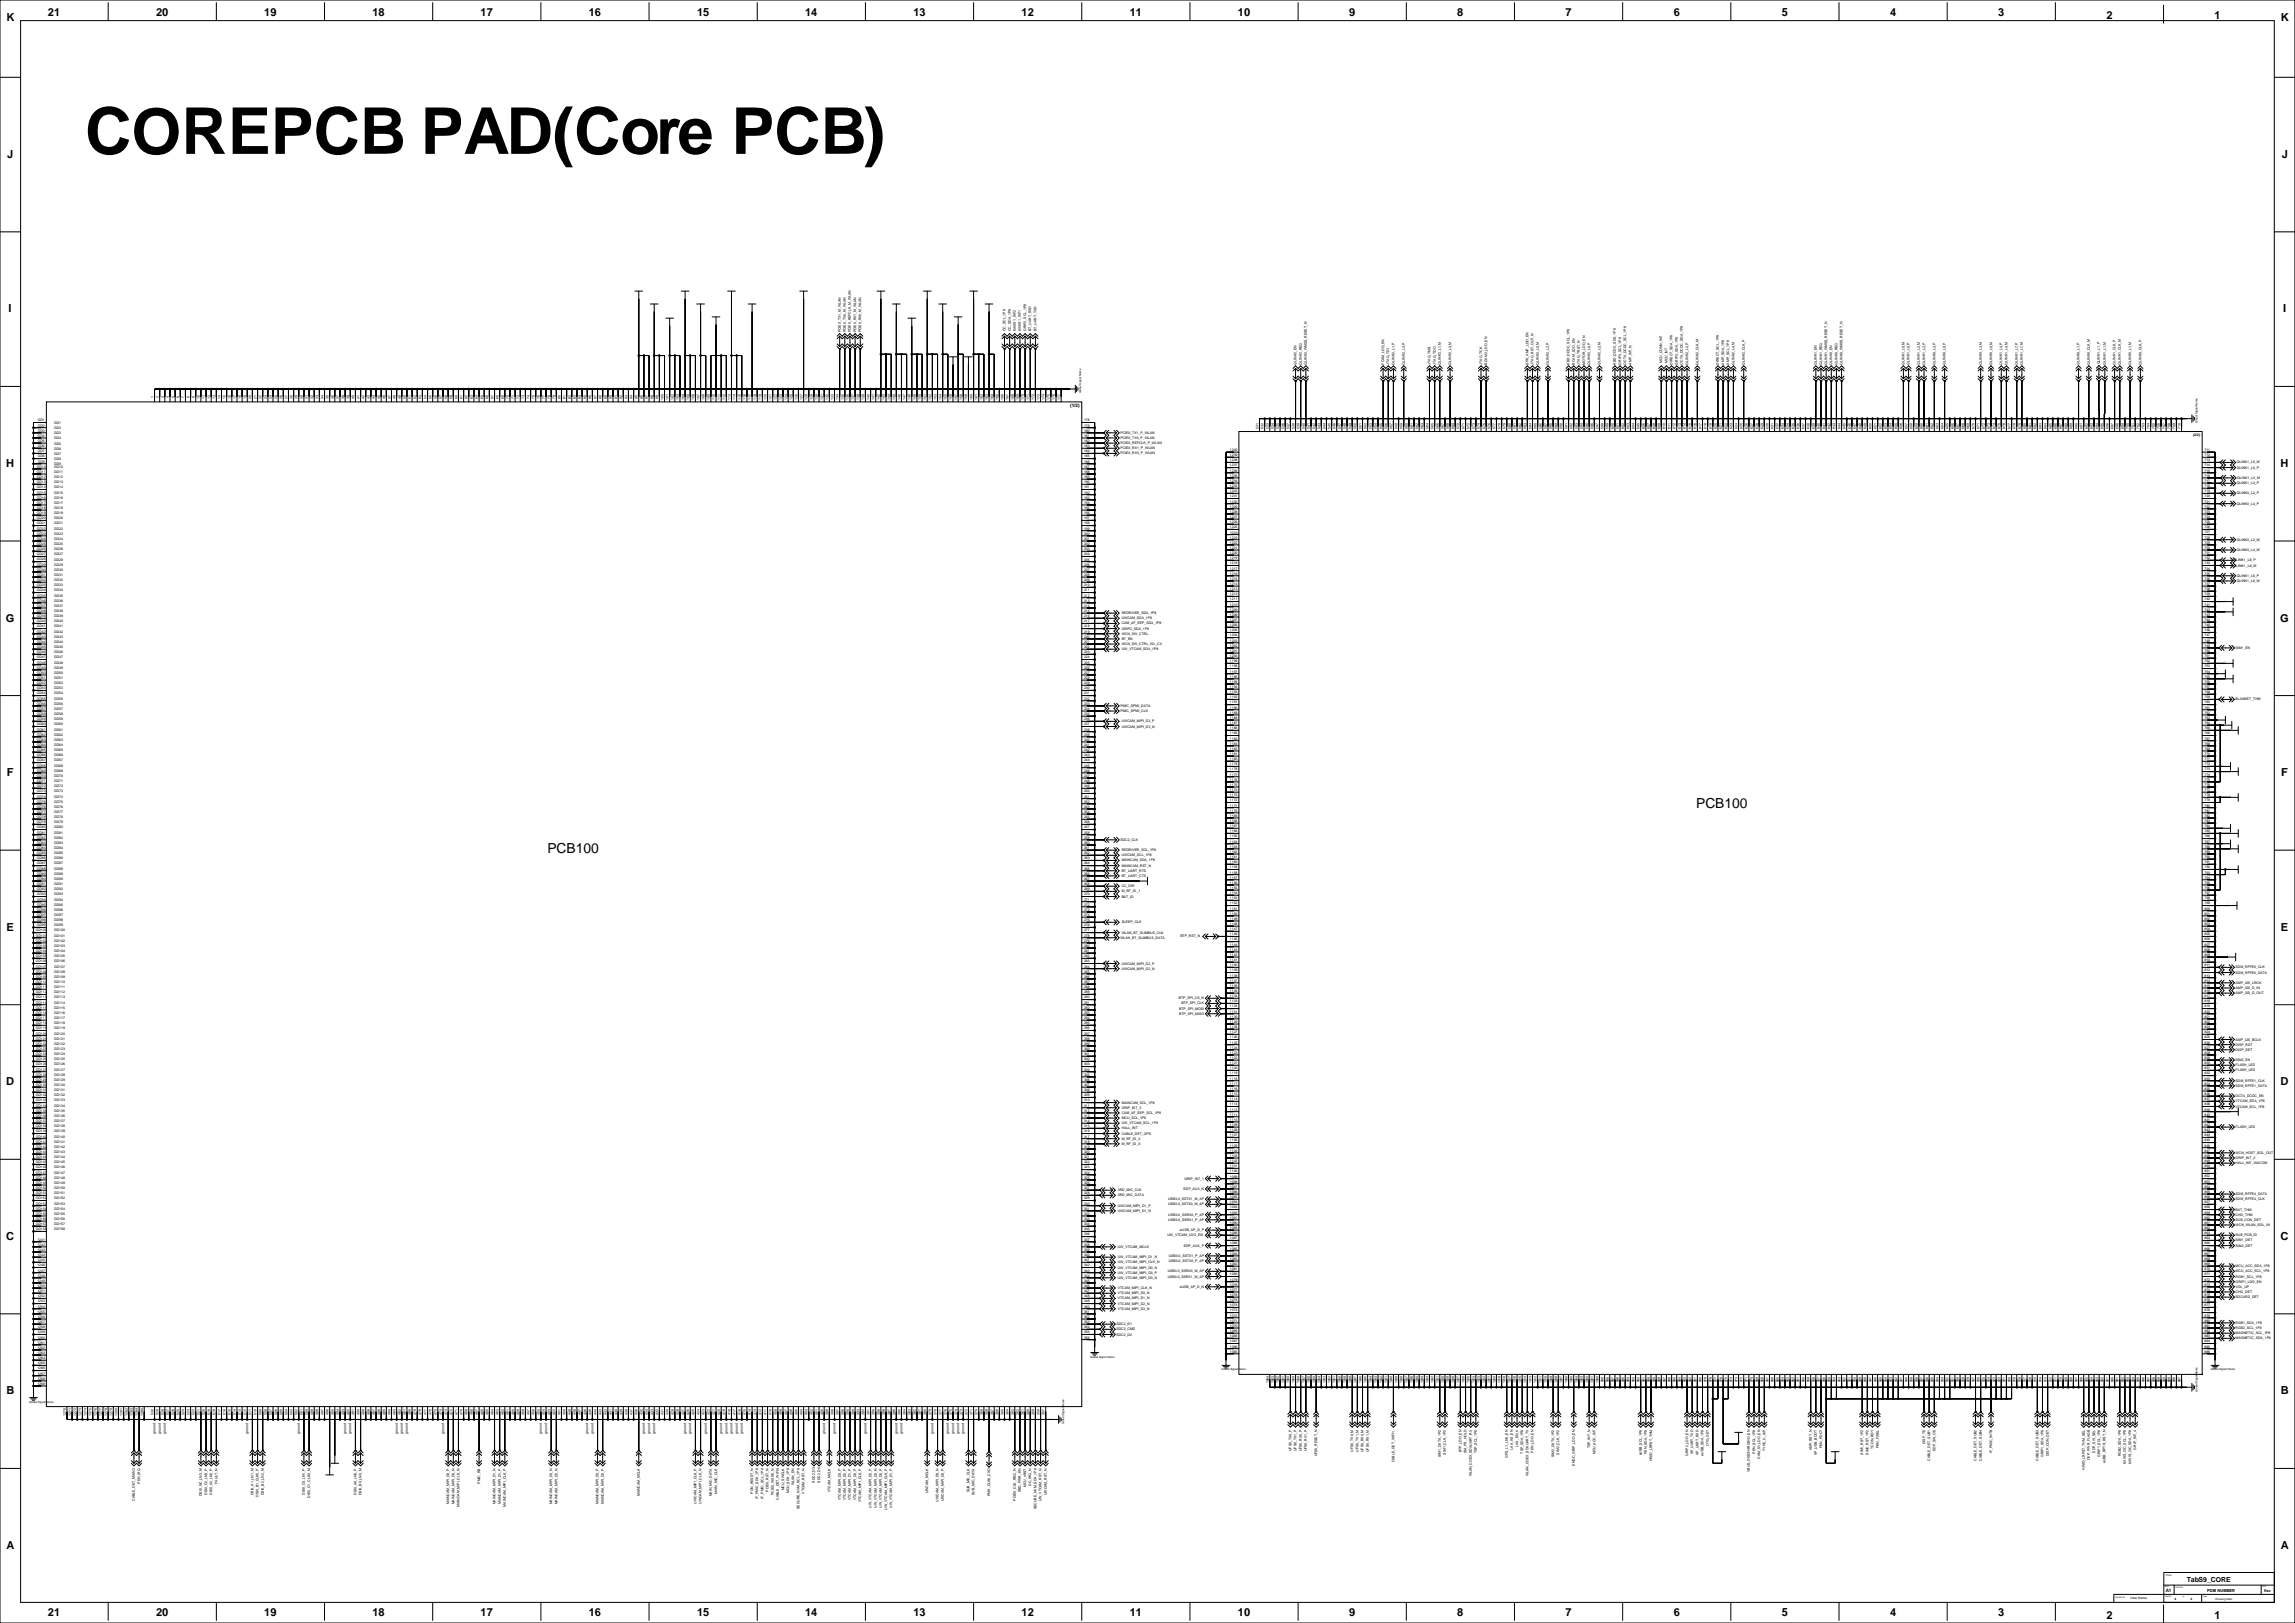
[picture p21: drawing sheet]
<svg xmlns="http://www.w3.org/2000/svg" width="2263mm" height="1600mm" viewBox="0 0 2263 1600" stroke-linecap="round" stroke-linejoin="round" font-family="sans-serif">
<defs><g id="words">
<text font-size="63.6" x="84" y="152">COREPCB PAD(Core PCB)</text>
<g font-size="13.6">
<text x="1672" y="797">PCB100</text>
<text x="540" y="841">PCB100</text>
</g>
<g font-size="10.9">
<text x="47" y="16">21</text>
<text x="154" y="16">20</text>
<text x="261" y="16">19</text>
<text x="367" y="16">18</text>
<text x="474" y="16">17</text>
<text x="581" y="16">16</text>
<text x="687" y="16">15</text>
<text x="794" y="16">14</text>
<text x="901" y="16">13</text>
<text x="1007" y="16">12</text>
<text x="1114" y="16">11</text>
<text x="1220" y="16">10</text>
<text x="1330" y="16">9</text>
<text x="1437" y="16">8</text>
<text x="1543" y="16">7</text>
<text x="1650" y="16">6</text>
<text x="1757" y="16">5</text>
<text x="1863" y="16">4</text>
<text x="1970" y="16">3</text>
<text x="6" y="21">K</text>
<text x="2077" y="19">2</text>
<text x="2183" y="19">1</text>
<text x="2249" y="21">K</text>
<text x="7" y="156">J</text>
<text x="2250" y="156">J</text>
<text x="8" y="308">I</text>
<text x="2251" y="308">I</text>
<text x="6" y="460">H</text>
<text x="2249" y="460">H</text>
<text x="6" y="613">G</text>
<text x="2248" y="613">G</text>
<text x="7" y="765">F</text>
<text x="2249" y="765">F</text>
<text x="6" y="917">E</text>
<text x="2249" y="917">E</text>
<text x="6" y="1070">D</text>
<text x="2249" y="1070">D</text>
<text x="6" y="1222">C</text>
<text x="2249" y="1222">C</text>
<text x="6" y="1375">B</text>
<text x="2249" y="1375">B</text>
<text x="6" y="1527">A</text>
<text x="2249" y="1527">A</text>
<text x="47" y="1593">21</text>
<text x="154" y="1593">20</text>
<text x="261" y="1593">19</text>
<text x="367" y="1593">18</text>
<text x="474" y="1593">17</text>
<text x="581" y="1593">16</text>
<text x="687" y="1593">15</text>
<text x="794" y="1593">14</text>
<text x="901" y="1593">13</text>
<text x="1007" y="1593">12</text>
<text x="1114" y="1593">11</text>
<text x="1220" y="1593">10</text>
<text x="1330" y="1593">9</text>
<text x="1437" y="1593">8</text>
<text x="1543" y="1593">7</text>
<text x="1650" y="1593">6</text>
<text x="1757" y="1593">5</text>
<text x="1863" y="1593">4</text>
<text x="1970" y="1593">3</text>
<text x="2077" y="1595">2</text>
<text x="2183" y="1595">1</text>
</g>
<text font-size="6.8" x="2156" y="1559">TabS9_CORE</text>
<g font-size="4.5">
<text x="1055" y="402">(1/2)</text>
<text x="2135" y="1569">A1</text>
</g>
<text font-size="4.1" x="2176" y="1569">PDM NUMBER</text>
<text font-size="3.6" x="2232" y="1569">Rev</text>
<g font-size="3.4">
<text x="829" y="328" transform="rotate(-90 829 328)">PCIE0_TX1_M_WLAN</text>
<text x="834" y="328" transform="rotate(-90 834 328)">PCIE0_TX0_M_WLAN</text>
<text x="839" y="328" transform="rotate(-90 839 328)">PCIE0_REFCLK_M_WLAN</text>
<text x="844" y="328" transform="rotate(-90 844 328)">PCIE0_RX1_M_WLAN</text>
<text x="849" y="328" transform="rotate(-90 849 328)">PCIE0_RX0_M_WLAN</text>
<text x="991" y="326" transform="rotate(-90 991 326)">CC_SCL_1P8</text>
<text x="996" y="326" transform="rotate(-90 996 326)">CC_SDA_1P8</text>
<text x="1002" y="326" transform="rotate(-90 1002 326)">6AXIS1_INT2</text>
<text x="1007" y="326" transform="rotate(-90 1007 326)">6AXIS1_INT1</text>
<text x="1012" y="326" transform="rotate(-90 1012 326)">GRIP2_SCL_1P8</text>
<text x="1017" y="326" transform="rotate(-90 1017 326)">BT_UART_RXD</text>
<text x="1022" y="326" transform="rotate(-90 1022 326)">BT_UART_TXD</text>
<text x="1278" y="359" transform="rotate(-90 1278 359)">QLINK2_EN</text>
<text x="1283" y="359" transform="rotate(-90 1283 359)">QLINK2_REQ</text>
<text x="1289" y="359" transform="rotate(-90 1289 359)">QLINK2_WMSS_RESET_N</text>
<text x="1365" y="359" transform="rotate(-90 1365 359)">FCAM_LDO_EN</text>
<text x="1370" y="359" transform="rotate(-90 1370 359)">JTAG_TDI</text>
<text x="1375" y="359" transform="rotate(-90 1375 359)">QLINK2_L1_P</text>
<text x="1385" y="359" transform="rotate(-90 1385 359)">QLINK2_L3_P</text>
<text x="1410" y="359" transform="rotate(-90 1410 359)">JTAG_TMS</text>
<text x="1415" y="359" transform="rotate(-90 1415 359)">JTAG_TDO</text>
<text x="1421" y="359" transform="rotate(-90 1421 359)">QLINK2_L1_M</text>
<text x="1431" y="359" transform="rotate(-90 1431 359)">QLINK2_L3_M</text>
<text x="1461" y="359" transform="rotate(-90 1461 359)">JTAG_TCK</text>
<text x="1466" y="359" transform="rotate(-90 1466 359)">RCAM2_LDO_EN</text>
<text x="1507" y="359" transform="rotate(-90 1507 359)">SPK_AMP_LDO_EN</text>
<text x="1512" y="359" transform="rotate(-90 1512 359)">JTAG_RST_OUT_N</text>
<text x="1517" y="359" transform="rotate(-90 1517 359)">QLINK2_L0_M</text>
<text x="1527" y="359" transform="rotate(-90 1527 359)">QLINK2_L2_P</text>
<text x="1548" y="359" transform="rotate(-90 1548 359)">KBD_DCDC_SCL_1P8</text>
<text x="1553" y="359" transform="rotate(-90 1553 359)">RCAM_LDO_EN</text>
<text x="1558" y="359" transform="rotate(-90 1558 359)">JTAG_TRST_N</text>
<text x="1563" y="359" transform="rotate(-90 1563 359)">MOTOR_LDO_EN</text>
<text x="1568" y="359" transform="rotate(-90 1568 359)">QLINK2_L0_P</text>
<text x="1578" y="359" transform="rotate(-90 1578 359)">QLINK2_L2_M</text>
<text x="1593" y="359" transform="rotate(-90 1593 359)">KBD_DCDC_SDA_1P8</text>
<text x="1598" y="359" transform="rotate(-90 1598 359)">GRIP3_SCL_1P8</text>
<text x="1603" y="359" transform="rotate(-90 1603 359)">OCTA_DCDC_SCL_1P8</text>
<text x="1608" y="359" transform="rotate(-90 1608 359)">AMP_INT_N</text>
<text x="1639" y="358" transform="rotate(-90 1639 358)">MCU_CONN_INT</text>
<text x="1644" y="358" transform="rotate(-90 1644 358)">MCU_INT</text>
<text x="1649" y="359" transform="rotate(-90 1649 359)">DIRECT_SDA_1P8</text>
<text x="1654" y="359" transform="rotate(-90 1654 359)">GRIP3_SDA_1P8</text>
<text x="1659" y="359" transform="rotate(-90 1659 359)">OCTA_DCDC_SDA_1P8</text>
<text x="1664" y="359" transform="rotate(-90 1664 359)">QLINK2_L4_P</text>
<text x="1674" y="359" transform="rotate(-90 1674 359)">QLINK2_CLK_M</text>
<text x="1695" y="359" transform="rotate(-90 1695 359)">DIRECT_SCL_1P8</text>
<text x="1700" y="359" transform="rotate(-90 1700 359)">AMP_SDA_1P8</text>
<text x="1705" y="359" transform="rotate(-90 1705 359)">AMP_SCL_1P8</text>
<text x="1710" y="359" transform="rotate(-90 1710 359)">QLINK2_L4_M</text>
<text x="1720" y="359" transform="rotate(-90 1720 359)">QLINK2_CLK_P</text>
<text x="1791" y="359" transform="rotate(-90 1791 359)">QLINK1_EN</text>
<text x="1796" y="359" transform="rotate(-90 1796 359)">QLINK1_REQ</text>
<text x="1801" y="359" transform="rotate(-90 1801 359)">QLINK1_WMSS_RESET_N</text>
<text x="1807" y="359" transform="rotate(-90 1807 359)">QLINK0_EN</text>
<text x="1812" y="359" transform="rotate(-90 1812 359)">QLINK0_REQ</text>
<text x="1817" y="359" transform="rotate(-90 1817 359)">QLINK0_WMSS_RESET_N</text>
<text x="1878" y="359" transform="rotate(-90 1878 359)">QLINK1_L0_M</text>
<text x="1883" y="359" transform="rotate(-90 1883 359)">QLINK1_L0_P</text>
<text x="1893" y="359" transform="rotate(-90 1893 359)">QLINK1_L2_M</text>
<text x="1898" y="359" transform="rotate(-90 1898 359)">QLINK1_L2_P</text>
<text x="1908" y="359" transform="rotate(-90 1908 359)">QLINK0_L3_P</text>
<text x="1918" y="359" transform="rotate(-90 1918 359)">QLINK0_L0_P</text>
<text x="1954" y="359" transform="rotate(-90 1954 359)">QLINK0_L3_M</text>
<text x="1964" y="359" transform="rotate(-90 1964 359)">QLINK0_L0_M</text>
<text x="1974" y="359" transform="rotate(-90 1974 359)">QLINK1_L4_P</text>
<text x="1979" y="359" transform="rotate(-90 1979 359)">QLINK1_L4_M</text>
<text x="1989" y="359" transform="rotate(-90 1989 359)">QLINK1_L7_P</text>
<text x="1994" y="359" transform="rotate(-90 1994 359)">QLINK1_L7_M</text>
<text x="2050" y="359" transform="rotate(-90 2050 359)">QLINK0_L1_P</text>
<text x="2060" y="359" transform="rotate(-90 2060 359)">QLINK0_CLK_M</text>
<text x="2070" y="359" transform="rotate(-90 2070 359)">QLINK1_L1_P</text>
<text x="2076" y="359" transform="rotate(-90 2076 359)">QLINK1_L1_M</text>
<text x="2086" y="359" transform="rotate(-90 2086 359)">QLINK1_CLK_P</text>
<text x="2091" y="359" transform="rotate(-90 2091 359)">QLINK1_CLK_M</text>
<text x="2101" y="359" transform="rotate(-90 2101 359)">QLINK0_L1_M</text>
<text x="2111" y="359" transform="rotate(-90 2111 359)">QLINK0_CLK_P</text>
<text x="151" y="392" transform="rotate(-90 151 392)">1</text>
<text x="156" y="392" transform="rotate(-90 156 392)">2</text>
<text x="161" y="392" transform="rotate(-90 161 392)">3</text>
<text x="167" y="392" transform="rotate(-90 167 392)">4</text>
<text x="172" y="392" transform="rotate(-90 172 392)">5</text>
<text x="177" y="392" transform="rotate(-90 177 392)">6</text>
<text x="182" y="392" transform="rotate(-90 182 392)">7</text>
<text x="187" y="392" transform="rotate(-90 187 392)">8</text>
<text x="192" y="392" transform="rotate(-90 192 392)">9</text>
<text x="197" y="393" transform="rotate(-90 197 393)">10</text>
<text x="202" y="393" transform="rotate(-90 202 393)">11</text>
<text x="207" y="393" transform="rotate(-90 207 393)">12</text>
<text x="212" y="393" transform="rotate(-90 212 393)">13</text>
<text x="217" y="393" transform="rotate(-90 217 393)">14</text>
<text x="222" y="393" transform="rotate(-90 222 393)">15</text>
<text x="227" y="393" transform="rotate(-90 227 393)">16</text>
<text x="233" y="393" transform="rotate(-90 233 393)">17</text>
<text x="238" y="393" transform="rotate(-90 238 393)">18</text>
<text x="243" y="393" transform="rotate(-90 243 393)">19</text>
<text x="248" y="393" transform="rotate(-90 248 393)">20</text>
<text x="253" y="393" transform="rotate(-90 253 393)">21</text>
<text x="258" y="393" transform="rotate(-90 258 393)">22</text>
<text x="263" y="393" transform="rotate(-90 263 393)">23</text>
<text x="268" y="393" transform="rotate(-90 268 393)">24</text>
<text x="273" y="393" transform="rotate(-90 273 393)">25</text>
<text x="278" y="393" transform="rotate(-90 278 393)">26</text>
<text x="283" y="393" transform="rotate(-90 283 393)">27</text>
<text x="288" y="393" transform="rotate(-90 288 393)">28</text>
<text x="293" y="393" transform="rotate(-90 293 393)">29</text>
<text x="299" y="393" transform="rotate(-90 299 393)">30</text>
<text x="304" y="393" transform="rotate(-90 304 393)">31</text>
<text x="309" y="393" transform="rotate(-90 309 393)">32</text>
<text x="314" y="393" transform="rotate(-90 314 393)">33</text>
<text x="319" y="393" transform="rotate(-90 319 393)">34</text>
<text x="324" y="393" transform="rotate(-90 324 393)">35</text>
<text x="329" y="393" transform="rotate(-90 329 393)">36</text>
<text x="334" y="393" transform="rotate(-90 334 393)">37</text>
<text x="339" y="393" transform="rotate(-90 339 393)">38</text>
<text x="344" y="393" transform="rotate(-90 344 393)">39</text>
<text x="349" y="393" transform="rotate(-90 349 393)">40</text>
<text x="354" y="393" transform="rotate(-90 354 393)">41</text>
<text x="359" y="393" transform="rotate(-90 359 393)">42</text>
<text x="365" y="393" transform="rotate(-90 365 393)">43</text>
<text x="370" y="393" transform="rotate(-90 370 393)">44</text>
<text x="375" y="393" transform="rotate(-90 375 393)">45</text>
<text x="380" y="393" transform="rotate(-90 380 393)">46</text>
<text x="385" y="393" transform="rotate(-90 385 393)">47</text>
<text x="390" y="393" transform="rotate(-90 390 393)">48</text>
<text x="395" y="393" transform="rotate(-90 395 393)">49</text>
<text x="400" y="393" transform="rotate(-90 400 393)">50</text>
<text x="405" y="393" transform="rotate(-90 405 393)">51</text>
<text x="410" y="393" transform="rotate(-90 410 393)">52</text>
<text x="415" y="393" transform="rotate(-90 415 393)">53</text>
<text x="420" y="393" transform="rotate(-90 420 393)">54</text>
<text x="426" y="393" transform="rotate(-90 426 393)">55</text>
<text x="431" y="393" transform="rotate(-90 431 393)">56</text>
<text x="436" y="393" transform="rotate(-90 436 393)">57</text>
<text x="441" y="393" transform="rotate(-90 441 393)">58</text>
<text x="446" y="393" transform="rotate(-90 446 393)">59</text>
<text x="451" y="393" transform="rotate(-90 451 393)">60</text>
<text x="456" y="393" transform="rotate(-90 456 393)">61</text>
<text x="461" y="393" transform="rotate(-90 461 393)">62</text>
<text x="466" y="393" transform="rotate(-90 466 393)">63</text>
<text x="471" y="393" transform="rotate(-90 471 393)">64</text>
<text x="476" y="393" transform="rotate(-90 476 393)">65</text>
<text x="481" y="393" transform="rotate(-90 481 393)">66</text>
<text x="486" y="393" transform="rotate(-90 486 393)">67</text>
<text x="492" y="393" transform="rotate(-90 492 393)">68</text>
<text x="497" y="393" transform="rotate(-90 497 393)">69</text>
<text x="502" y="393" transform="rotate(-90 502 393)">70</text>
<text x="507" y="393" transform="rotate(-90 507 393)">71</text>
<text x="512" y="393" transform="rotate(-90 512 393)">72</text>
<text x="517" y="393" transform="rotate(-90 517 393)">73</text>
<text x="522" y="393" transform="rotate(-90 522 393)">74</text>
<text x="527" y="393" transform="rotate(-90 527 393)">75</text>
<text x="532" y="393" transform="rotate(-90 532 393)">76</text>
<text x="537" y="393" transform="rotate(-90 537 393)">77</text>
<text x="542" y="393" transform="rotate(-90 542 393)">78</text>
<text x="547" y="393" transform="rotate(-90 547 393)">79</text>
<text x="552" y="393" transform="rotate(-90 552 393)">80</text>
<text x="558" y="393" transform="rotate(-90 558 393)">81</text>
<text x="563" y="393" transform="rotate(-90 563 393)">82</text>
<text x="568" y="393" transform="rotate(-90 568 393)">83</text>
<text x="573" y="393" transform="rotate(-90 573 393)">84</text>
<text x="578" y="393" transform="rotate(-90 578 393)">85</text>
<text x="583" y="393" transform="rotate(-90 583 393)">86</text>
<text x="588" y="393" transform="rotate(-90 588 393)">87</text>
<text x="593" y="393" transform="rotate(-90 593 393)">88</text>
<text x="598" y="393" transform="rotate(-90 598 393)">89</text>
<text x="603" y="393" transform="rotate(-90 603 393)">90</text>
<text x="608" y="393" transform="rotate(-90 608 393)">91</text>
<text x="613" y="393" transform="rotate(-90 613 393)">92</text>
<text x="619" y="393" transform="rotate(-90 619 393)">93</text>
<text x="624" y="393" transform="rotate(-90 624 393)">94</text>
<text x="629" y="393" transform="rotate(-90 629 393)">95</text>
<text x="634" y="393" transform="rotate(-90 634 393)">96</text>
<text x="639" y="393" transform="rotate(-90 639 393)">97</text>
<text x="644" y="393" transform="rotate(-90 644 393)">98</text>
<text x="649" y="393" transform="rotate(-90 649 393)">99</text>
<text x="654" y="394" transform="rotate(-90 654 394)">100</text>
<text x="659" y="394" transform="rotate(-90 659 394)">101</text>
<text x="664" y="394" transform="rotate(-90 664 394)">102</text>
<text x="669" y="394" transform="rotate(-90 669 394)">103</text>
<text x="674" y="394" transform="rotate(-90 674 394)">104</text>
<text x="679" y="394" transform="rotate(-90 679 394)">105</text>
<text x="685" y="394" transform="rotate(-90 685 394)">106</text>
<text x="690" y="394" transform="rotate(-90 690 394)">107</text>
<text x="695" y="394" transform="rotate(-90 695 394)">108</text>
<text x="700" y="394" transform="rotate(-90 700 394)">109</text>
<text x="705" y="394" transform="rotate(-90 705 394)">110</text>
<text x="710" y="394" transform="rotate(-90 710 394)">111</text>
<text x="715" y="394" transform="rotate(-90 715 394)">112</text>
<text x="720" y="394" transform="rotate(-90 720 394)">113</text>
<text x="725" y="394" transform="rotate(-90 725 394)">114</text>
<text x="730" y="394" transform="rotate(-90 730 394)">115</text>
<text x="735" y="394" transform="rotate(-90 735 394)">116</text>
<text x="740" y="394" transform="rotate(-90 740 394)">117</text>
<text x="745" y="394" transform="rotate(-90 745 394)">118</text>
<text x="751" y="394" transform="rotate(-90 751 394)">119</text>
<text x="756" y="394" transform="rotate(-90 756 394)">120</text>
<text x="761" y="394" transform="rotate(-90 761 394)">121</text>
<text x="766" y="394" transform="rotate(-90 766 394)">122</text>
<text x="771" y="394" transform="rotate(-90 771 394)">123</text>
<text x="776" y="394" transform="rotate(-90 776 394)">124</text>
<text x="781" y="394" transform="rotate(-90 781 394)">125</text>
<text x="786" y="394" transform="rotate(-90 786 394)">126</text>
<text x="791" y="394" transform="rotate(-90 791 394)">127</text>
<text x="796" y="394" transform="rotate(-90 796 394)">128</text>
<text x="801" y="394" transform="rotate(-90 801 394)">129</text>
<text x="806" y="394" transform="rotate(-90 806 394)">130</text>
<text x="812" y="394" transform="rotate(-90 812 394)">131</text>
<text x="817" y="394" transform="rotate(-90 817 394)">132</text>
<text x="822" y="394" transform="rotate(-90 822 394)">133</text>
<text x="827" y="394" transform="rotate(-90 827 394)">134</text>
<text x="832" y="394" transform="rotate(-90 832 394)">135</text>
<text x="837" y="394" transform="rotate(-90 837 394)">136</text>
<text x="842" y="394" transform="rotate(-90 842 394)">137</text>
<text x="847" y="394" transform="rotate(-90 847 394)">138</text>
<text x="852" y="394" transform="rotate(-90 852 394)">139</text>
<text x="857" y="394" transform="rotate(-90 857 394)">140</text>
<text x="862" y="394" transform="rotate(-90 862 394)">141</text>
<text x="867" y="394" transform="rotate(-90 867 394)">142</text>
<text x="872" y="394" transform="rotate(-90 872 394)">143</text>
<text x="878" y="394" transform="rotate(-90 878 394)">144</text>
<text x="883" y="394" transform="rotate(-90 883 394)">145</text>
<text x="888" y="394" transform="rotate(-90 888 394)">146</text>
<text x="893" y="394" transform="rotate(-90 893 394)">147</text>
<text x="898" y="394" transform="rotate(-90 898 394)">148</text>
<text x="903" y="394" transform="rotate(-90 903 394)">149</text>
<text x="908" y="394" transform="rotate(-90 908 394)">150</text>
<text x="913" y="394" transform="rotate(-90 913 394)">151</text>
<text x="918" y="394" transform="rotate(-90 918 394)">152</text>
<text x="923" y="394" transform="rotate(-90 923 394)">153</text>
<text x="928" y="394" transform="rotate(-90 928 394)">154</text>
<text x="933" y="394" transform="rotate(-90 933 394)">155</text>
<text x="938" y="394" transform="rotate(-90 938 394)">156</text>
<text x="944" y="394" transform="rotate(-90 944 394)">157</text>
<text x="949" y="394" transform="rotate(-90 949 394)">158</text>
<text x="954" y="394" transform="rotate(-90 954 394)">159</text>
<text x="959" y="394" transform="rotate(-90 959 394)">160</text>
<text x="964" y="394" transform="rotate(-90 964 394)">161</text>
<text x="969" y="394" transform="rotate(-90 969 394)">162</text>
<text x="974" y="394" transform="rotate(-90 974 394)">163</text>
<text x="979" y="394" transform="rotate(-90 979 394)">164</text>
<text x="984" y="394" transform="rotate(-90 984 394)">165</text>
<text x="989" y="394" transform="rotate(-90 989 394)">166</text>
<text x="994" y="394" transform="rotate(-90 994 394)">167</text>
<text x="999" y="394" transform="rotate(-90 999 394)">168</text>
<text x="1005" y="394" transform="rotate(-90 1005 394)">169</text>
<text x="1010" y="394" transform="rotate(-90 1010 394)">170</text>
<text x="1015" y="394" transform="rotate(-90 1015 394)">171</text>
<text x="1020" y="394" transform="rotate(-90 1020 394)">172</text>
<text x="1025" y="394" transform="rotate(-90 1025 394)">173</text>
<text x="1030" y="394" transform="rotate(-90 1030 394)">174</text>
<text x="1035" y="394" transform="rotate(-90 1035 394)">175</text>
<text x="1040" y="394" transform="rotate(-90 1040 394)">176</text>
<text x="1045" y="394" transform="rotate(-90 1045 394)">177</text>
<text x="37" y="415">GD1</text>
<text x="53" y="418">GD1</text>
<text x="1069" y="415">178</text>
<text x="37" y="426">GD3</text>
<text x="37" y="420">GD2</text>
<text x="53" y="423">GD2</text>
<text x="1069" y="426">180</text>
<text x="1069" y="420">179</text>
<text x="1241" y="423" transform="rotate(-90 1241 423)">531</text>
<text x="1246" y="423" transform="rotate(-90 1246 423)">532</text>
<text x="1251" y="423" transform="rotate(-90 1251 423)">533</text>
<text x="1256" y="423" transform="rotate(-90 1256 423)">534</text>
<text x="1261" y="423" transform="rotate(-90 1261 423)">535</text>
<text x="1266" y="423" transform="rotate(-90 1266 423)">536</text>
<text x="1271" y="423" transform="rotate(-90 1271 423)">537</text>
<text x="1276" y="423" transform="rotate(-90 1276 423)">538</text>
<text x="1281" y="423" transform="rotate(-90 1281 423)">539</text>
<text x="1286" y="423" transform="rotate(-90 1286 423)">540</text>
<text x="1291" y="423" transform="rotate(-90 1291 423)">541</text>
<text x="1297" y="423" transform="rotate(-90 1297 423)">542</text>
<text x="1302" y="423" transform="rotate(-90 1302 423)">543</text>
<text x="1307" y="423" transform="rotate(-90 1307 423)">544</text>
<text x="1312" y="423" transform="rotate(-90 1312 423)">545</text>
<text x="1317" y="423" transform="rotate(-90 1317 423)">546</text>
<text x="1322" y="423" transform="rotate(-90 1322 423)">547</text>
<text x="1327" y="423" transform="rotate(-90 1327 423)">548</text>
<text x="1332" y="423" transform="rotate(-90 1332 423)">549</text>
<text x="1337" y="423" transform="rotate(-90 1337 423)">550</text>
<text x="1342" y="423" transform="rotate(-90 1342 423)">551</text>
<text x="1347" y="423" transform="rotate(-90 1347 423)">552</text>
<text x="1352" y="423" transform="rotate(-90 1352 423)">553</text>
<text x="1357" y="423" transform="rotate(-90 1357 423)">554</text>
<text x="1363" y="423" transform="rotate(-90 1363 423)">555</text>
<text x="1368" y="423" transform="rotate(-90 1368 423)">556</text>
<text x="1373" y="423" transform="rotate(-90 1373 423)">557</text>
<text x="1378" y="423" transform="rotate(-90 1378 423)">558</text>
<text x="1383" y="423" transform="rotate(-90 1383 423)">559</text>
<text x="1388" y="423" transform="rotate(-90 1388 423)">560</text>
<text x="1393" y="423" transform="rotate(-90 1393 423)">561</text>
<text x="1398" y="423" transform="rotate(-90 1398 423)">562</text>
<text x="1403" y="423" transform="rotate(-90 1403 423)">563</text>
<text x="1408" y="423" transform="rotate(-90 1408 423)">564</text>
<text x="1413" y="423" transform="rotate(-90 1413 423)">565</text>
<text x="1418" y="423" transform="rotate(-90 1418 423)">566</text>
<text x="1424" y="423" transform="rotate(-90 1424 423)">567</text>
<text x="1429" y="423" transform="rotate(-90 1429 423)">568</text>
<text x="1434" y="423" transform="rotate(-90 1434 423)">569</text>
<text x="1439" y="423" transform="rotate(-90 1439 423)">570</text>
<text x="1444" y="423" transform="rotate(-90 1444 423)">571</text>
<text x="1449" y="423" transform="rotate(-90 1449 423)">572</text>
<text x="1454" y="423" transform="rotate(-90 1454 423)">573</text>
<text x="1459" y="423" transform="rotate(-90 1459 423)">574</text>
<text x="1464" y="423" transform="rotate(-90 1464 423)">575</text>
<text x="1469" y="423" transform="rotate(-90 1469 423)">576</text>
<text x="1474" y="423" transform="rotate(-90 1474 423)">577</text>
<text x="1479" y="423" transform="rotate(-90 1479 423)">578</text>
<text x="1484" y="423" transform="rotate(-90 1484 423)">579</text>
<text x="1490" y="423" transform="rotate(-90 1490 423)">580</text>
<text x="1495" y="423" transform="rotate(-90 1495 423)">581</text>
<text x="1500" y="423" transform="rotate(-90 1500 423)">582</text>
<text x="1505" y="423" transform="rotate(-90 1505 423)">583</text>
<text x="1510" y="423" transform="rotate(-90 1510 423)">584</text>
<text x="1515" y="423" transform="rotate(-90 1515 423)">585</text>
<text x="1520" y="423" transform="rotate(-90 1520 423)">586</text>
<text x="1525" y="423" transform="rotate(-90 1525 423)">587</text>
<text x="1530" y="423" transform="rotate(-90 1530 423)">588</text>
<text x="1535" y="423" transform="rotate(-90 1535 423)">589</text>
<text x="1540" y="423" transform="rotate(-90 1540 423)">590</text>
<text x="1545" y="423" transform="rotate(-90 1545 423)">591</text>
<text x="1550" y="423" transform="rotate(-90 1550 423)">592</text>
<text x="1556" y="423" transform="rotate(-90 1556 423)">593</text>
<text x="1561" y="423" transform="rotate(-90 1561 423)">594</text>
<text x="1566" y="423" transform="rotate(-90 1566 423)">595</text>
<text x="1571" y="423" transform="rotate(-90 1571 423)">596</text>
<text x="1576" y="423" transform="rotate(-90 1576 423)">597</text>
<text x="1581" y="423" transform="rotate(-90 1581 423)">598</text>
<text x="1586" y="423" transform="rotate(-90 1586 423)">599</text>
<text x="1591" y="423" transform="rotate(-90 1591 423)">600</text>
<text x="1596" y="423" transform="rotate(-90 1596 423)">601</text>
<text x="1601" y="423" transform="rotate(-90 1601 423)">602</text>
<text x="1606" y="423" transform="rotate(-90 1606 423)">603</text>
<text x="1611" y="423" transform="rotate(-90 1611 423)">604</text>
<text x="1617" y="423" transform="rotate(-90 1617 423)">605</text>
<text x="1622" y="423" transform="rotate(-90 1622 423)">606</text>
<text x="1627" y="423" transform="rotate(-90 1627 423)">607</text>
<text x="1632" y="423" transform="rotate(-90 1632 423)">608</text>
<text x="1637" y="423" transform="rotate(-90 1637 423)">609</text>
<text x="1642" y="423" transform="rotate(-90 1642 423)">610</text>
<text x="1647" y="423" transform="rotate(-90 1647 423)">611</text>
<text x="1652" y="423" transform="rotate(-90 1652 423)">612</text>
<text x="1657" y="423" transform="rotate(-90 1657 423)">613</text>
<text x="1662" y="423" transform="rotate(-90 1662 423)">614</text>
<text x="1667" y="423" transform="rotate(-90 1667 423)">615</text>
<text x="1672" y="423" transform="rotate(-90 1672 423)">616</text>
<text x="1677" y="423" transform="rotate(-90 1677 423)">617</text>
<text x="1683" y="423" transform="rotate(-90 1683 423)">618</text>
<text x="1688" y="423" transform="rotate(-90 1688 423)">619</text>
<text x="1693" y="423" transform="rotate(-90 1693 423)">620</text>
<text x="1698" y="423" transform="rotate(-90 1698 423)">621</text>
<text x="1703" y="423" transform="rotate(-90 1703 423)">622</text>
<text x="1708" y="423" transform="rotate(-90 1708 423)">623</text>
<text x="1713" y="423" transform="rotate(-90 1713 423)">624</text>
<text x="1718" y="423" transform="rotate(-90 1718 423)">625</text>
<text x="1723" y="423" transform="rotate(-90 1723 423)">626</text>
<text x="1728" y="423" transform="rotate(-90 1728 423)">627</text>
<text x="1733" y="423" transform="rotate(-90 1733 423)">628</text>
<text x="1738" y="423" transform="rotate(-90 1738 423)">629</text>
<text x="1743" y="423" transform="rotate(-90 1743 423)">630</text>
<text x="1749" y="423" transform="rotate(-90 1749 423)">631</text>
<text x="1754" y="423" transform="rotate(-90 1754 423)">632</text>
<text x="1759" y="423" transform="rotate(-90 1759 423)">633</text>
<text x="1764" y="423" transform="rotate(-90 1764 423)">634</text>
<text x="1769" y="423" transform="rotate(-90 1769 423)">635</text>
<text x="1774" y="423" transform="rotate(-90 1774 423)">636</text>
<text x="1779" y="423" transform="rotate(-90 1779 423)">637</text>
<text x="1784" y="423" transform="rotate(-90 1784 423)">638</text>
<text x="1789" y="423" transform="rotate(-90 1789 423)">639</text>
<text x="1794" y="423" transform="rotate(-90 1794 423)">640</text>
<text x="1799" y="423" transform="rotate(-90 1799 423)">641</text>
<text x="1804" y="423" transform="rotate(-90 1804 423)">642</text>
<text x="1810" y="423" transform="rotate(-90 1810 423)">643</text>
<text x="1815" y="423" transform="rotate(-90 1815 423)">644</text>
<text x="1820" y="423" transform="rotate(-90 1820 423)">645</text>
<text x="1825" y="423" transform="rotate(-90 1825 423)">646</text>
<text x="1830" y="423" transform="rotate(-90 1830 423)">647</text>
<text x="1835" y="423" transform="rotate(-90 1835 423)">648</text>
<text x="1840" y="423" transform="rotate(-90 1840 423)">649</text>
<text x="1845" y="423" transform="rotate(-90 1845 423)">650</text>
<text x="1850" y="423" transform="rotate(-90 1850 423)">651</text>
<text x="1855" y="423" transform="rotate(-90 1855 423)">652</text>
<text x="1860" y="423" transform="rotate(-90 1860 423)">653</text>
<text x="1865" y="423" transform="rotate(-90 1865 423)">654</text>
<text x="1870" y="423" transform="rotate(-90 1870 423)">655</text>
<text x="1876" y="423" transform="rotate(-90 1876 423)">656</text>
<text x="1881" y="423" transform="rotate(-90 1881 423)">657</text>
<text x="1886" y="423" transform="rotate(-90 1886 423)">658</text>
<text x="1891" y="423" transform="rotate(-90 1891 423)">659</text>
<text x="1896" y="423" transform="rotate(-90 1896 423)">660</text>
<text x="1901" y="423" transform="rotate(-90 1901 423)">661</text>
<text x="1906" y="423" transform="rotate(-90 1906 423)">662</text>
<text x="1911" y="423" transform="rotate(-90 1911 423)">663</text>
<text x="1916" y="423" transform="rotate(-90 1916 423)">664</text>
<text x="1921" y="423" transform="rotate(-90 1921 423)">665</text>
<text x="1926" y="423" transform="rotate(-90 1926 423)">666</text>
<text x="1931" y="423" transform="rotate(-90 1931 423)">667</text>
<text x="1936" y="423" transform="rotate(-90 1936 423)">668</text>
<text x="1942" y="423" transform="rotate(-90 1942 423)">669</text>
<text x="1947" y="423" transform="rotate(-90 1947 423)">670</text>
<text x="1952" y="423" transform="rotate(-90 1952 423)">671</text>
<text x="1957" y="423" transform="rotate(-90 1957 423)">672</text>
<text x="1962" y="423" transform="rotate(-90 1962 423)">673</text>
<text x="1967" y="423" transform="rotate(-90 1967 423)">674</text>
<text x="1972" y="423" transform="rotate(-90 1972 423)">675</text>
<text x="1977" y="423" transform="rotate(-90 1977 423)">676</text>
<text x="1982" y="423" transform="rotate(-90 1982 423)">677</text>
<text x="1987" y="423" transform="rotate(-90 1987 423)">678</text>
<text x="1992" y="423" transform="rotate(-90 1992 423)">679</text>
<text x="1997" y="423" transform="rotate(-90 1997 423)">680</text>
<text x="2003" y="423" transform="rotate(-90 2003 423)">681</text>
<text x="2008" y="423" transform="rotate(-90 2008 423)">682</text>
<text x="2013" y="423" transform="rotate(-90 2013 423)">683</text>
<text x="2018" y="423" transform="rotate(-90 2018 423)">684</text>
<text x="2023" y="423" transform="rotate(-90 2023 423)">685</text>
<text x="2028" y="423" transform="rotate(-90 2028 423)">686</text>
<text x="2033" y="423" transform="rotate(-90 2033 423)">687</text>
<text x="2038" y="423" transform="rotate(-90 2038 423)">688</text>
<text x="2043" y="423" transform="rotate(-90 2043 423)">689</text>
<text x="2048" y="423" transform="rotate(-90 2048 423)">690</text>
<text x="2053" y="423" transform="rotate(-90 2053 423)">691</text>
<text x="2058" y="423" transform="rotate(-90 2058 423)">692</text>
<text x="2063" y="423" transform="rotate(-90 2063 423)">693</text>
<text x="2069" y="423" transform="rotate(-90 2069 423)">694</text>
<text x="2074" y="423" transform="rotate(-90 2074 423)">695</text>
<text x="2079" y="423" transform="rotate(-90 2079 423)">696</text>
<text x="2084" y="423" transform="rotate(-90 2084 423)">697</text>
<text x="2089" y="423" transform="rotate(-90 2089 423)">698</text>
<text x="2094" y="423" transform="rotate(-90 2094 423)">699</text>
<text x="2099" y="423" transform="rotate(-90 2099 423)">700</text>
<text x="2104" y="423" transform="rotate(-90 2104 423)">701</text>
<text x="2109" y="423" transform="rotate(-90 2109 423)">702</text>
<text x="2114" y="423" transform="rotate(-90 2114 423)">703</text>
<text x="2119" y="423" transform="rotate(-90 2119 423)">704</text>
<text x="2124" y="423" transform="rotate(-90 2124 423)">705</text>
<text x="2129" y="423" transform="rotate(-90 2129 423)">706</text>
<text x="2135" y="423" transform="rotate(-90 2135 423)">707</text>
<text x="2140" y="423" transform="rotate(-90 2140 423)">708</text>
<text x="2145" y="423" transform="rotate(-90 2145 423)">709</text>
<text x="2150" y="423" transform="rotate(-90 2150 423)">710</text>
<text x="37" y="431">GD4</text>
<text x="53" y="428">GD3</text>
<text x="1069" y="431">181</text>
<text x="1105" y="428">PCIE0_TX1_P_WLAN</text>
<text x="2162" y="429">(2/2)</text>
<text x="37" y="436">GD5</text>
<text x="53" y="433">GD4</text>
<text x="1069" y="436">182</text>
<text x="1105" y="433">PCIE0_TX0_P_WLAN</text>
<text x="1105" y="438">PCIE0_REFCLK_P_WLAN</text>
<text x="37" y="441">GD6</text>
<text x="53" y="438">GD5</text>
<text x="53" y="443">GD6</text>
<text x="1069" y="441">183</text>
<text x="1105" y="443">PCIE0_RX1_P_WLAN</text>
<text x="37" y="446">GD7</text>
<text x="53" y="448">GD7</text>
<text x="1069" y="446">184</text>
<text x="1105" y="448">PCIE0_RX0_P_WLAN</text>
<text x="1213" y="445">1240</text>
<text x="1213" y="450">1239</text>
<text x="2173" y="450">712</text>
<text x="2173" y="445">711</text>
<text x="37" y="456">GD9</text>
<text x="37" y="451">GD8</text>
<text x="53" y="453">GD8</text>
<text x="1069" y="456">186</text>
<text x="1069" y="451">185</text>
<text x="1213" y="455">1238</text>
<text x="2173" y="455">713</text>
<text x="36" y="461">GD10</text>
<text x="53" y="459">GD9</text>
<text x="53" y="461">GD10</text>
<text x="1069" y="461">187</text>
<text x="1213" y="460">1237</text>
<text x="2173" y="460">714</text>
<text x="2205" y="462">QLINK1_L5_P</text>
<text x="2205" y="457">QLINK1_L5_M</text>
<text x="36" y="466">GD11</text>
<text x="53" y="466">GD11</text>
<text x="1069" y="466">188</text>
<text x="1213" y="465">1236</text>
<text x="2173" y="465">715</text>
<text x="36" y="471">GD12</text>
<text x="53" y="471">GD12</text>
<text x="1069" y="471">189</text>
<text x="1213" y="470">1235</text>
<text x="2173" y="470">716</text>
<text x="2206" y="472">QLINK1_L3_M</text>
<text x="36" y="476">GD13</text>
<text x="53" y="476">GD13</text>
<text x="1069" y="476">190</text>
<text x="1213" y="475">1234</text>
<text x="2173" y="475">717</text>
<text x="2205" y="477">QLINK1_L3_P</text>
<text x="36" y="481">GD14</text>
<text x="53" y="481">GD14</text>
<text x="1069" y="481">191</text>
<text x="1213" y="480">1233</text>
<text x="1213" y="485">1232</text>
<text x="2173" y="485">719</text>
<text x="2173" y="480">718</text>
<text x="36" y="492">GD16</text>
<text x="36" y="486">GD15</text>
<text x="53" y="486">GD15</text>
<text x="53" y="492">GD16</text>
<text x="1069" y="492">193</text>
<text x="1069" y="486">192</text>
<text x="1213" y="490">1231</text>
<text x="2173" y="490">720</text>
<text x="2205" y="487">QLINK0_L2_P</text>
<text x="36" y="497">GD17</text>
<text x="53" y="497">GD17</text>
<text x="1069" y="497">194</text>
<text x="1213" y="495">1230</text>
<text x="2173" y="495">721</text>
<text x="2205" y="497">QLINK0_L4_P</text>
<text x="36" y="502">GD18</text>
<text x="53" y="502">GD18</text>
<text x="1069" y="502">195</text>
<text x="1213" y="500">1229</text>
<text x="2173" y="500">722</text>
<text x="36" y="507">GD19</text>
<text x="53" y="507">GD19</text>
<text x="1069" y="507">196</text>
<text x="1213" y="506">1228</text>
<text x="2173" y="506">723</text>
<text x="36" y="512">GD20</text>
<text x="53" y="512">GD20</text>
<text x="1069" y="512">197</text>
<text x="1213" y="516">1226</text>
<text x="1213" y="511">1227</text>
<text x="2173" y="516">725</text>
<text x="2173" y="511">724</text>
<text x="36" y="517">GD21</text>
<text x="53" y="517">GD21</text>
<text x="1069" y="517">198</text>
<text x="1213" y="521">1225</text>
<text x="2173" y="521">726</text>
<text x="36" y="527">GD23</text>
<text x="36" y="522">GD22</text>
<text x="53" y="522">GD22</text>
<text x="53" y="527">GD23</text>
<text x="1069" y="527">200</text>
<text x="1069" y="522">199</text>
<text x="1213" y="526">1224</text>
<text x="2173" y="526">727</text>
<text x="36" y="532">GD24</text>
<text x="53" y="532">GD24</text>
<text x="1069" y="532">201</text>
<text x="1213" y="531">1223</text>
<text x="2173" y="531">728</text>
<text x="2205" y="533">QLINK0_L2_M</text>
<text x="36" y="537">GD25</text>
<text x="53" y="537">GD25</text>
<text x="1069" y="537">202</text>
<text x="1213" y="536">1222</text>
<text x="2173" y="536">729</text>
<text x="36" y="542">GD26</text>
<text x="53" y="542">GD26</text>
<text x="1069" y="542">203</text>
<text x="1213" y="541">1221</text>
<text x="2173" y="541">730</text>
<text x="2205" y="543">QLINK0_L4_M</text>
<text x="36" y="547">GD27</text>
<text x="53" y="547">GD27</text>
<text x="1069" y="547">204</text>
<text x="1213" y="546">1220</text>
<text x="1213" y="551">1219</text>
<text x="2173" y="551">732</text>
<text x="2173" y="546">731</text>
<text x="36" y="558">GD29</text>
<text x="36" y="552">GD28</text>
<text x="53" y="553">GD28</text>
<text x="53" y="558">GD29</text>
<text x="1069" y="558">206</text>
<text x="1069" y="553">205</text>
<text x="1213" y="556">1218</text>
<text x="2173" y="556">733</text>
<text x="2202" y="553">QLINK1_L8_P</text>
<text x="36" y="563">GD30</text>
<text x="53" y="563">GD30</text>
<text x="1069" y="563">207</text>
<text x="1213" y="561">1217</text>
<text x="2173" y="561">734</text>
<text x="2202" y="558">QLINK1_L8_M</text>
<text x="36" y="568">GD31</text>
<text x="53" y="568">GD31</text>
<text x="1069" y="568">208</text>
<text x="1213" y="566">1216</text>
<text x="2173" y="566">735</text>
<text x="2205" y="569">QLINK1_L6_P</text>
<text x="36" y="573">GD32</text>
<text x="53" y="573">GD32</text>
<text x="1069" y="573">209</text>
<text x="1213" y="572">1215</text>
<text x="2173" y="572">736</text>
<text x="2205" y="574">QLINK1_L6_M</text>
<text x="36" y="578">GD33</text>
<text x="53" y="578">GD33</text>
<text x="1069" y="578">210</text>
<text x="1213" y="577">1214</text>
<text x="1213" y="582">1213</text>
<text x="2173" y="582">738</text>
<text x="2173" y="577">737</text>
<text x="36" y="583">GD34</text>
<text x="53" y="583">GD34</text>
<text x="1069" y="583">211</text>
<text x="1213" y="587">1212</text>
<text x="2173" y="587">739</text>
<text x="36" y="593">GD36</text>
<text x="36" y="588">GD35</text>
<text x="53" y="588">GD35</text>
<text x="53" y="593">GD36</text>
<text x="1069" y="593">213</text>
<text x="1069" y="588">212</text>
<text x="1213" y="592">1211</text>
<text x="2173" y="592">740</text>
<text x="36" y="598">GD37</text>
<text x="53" y="598">GD37</text>
<text x="1069" y="598">214</text>
<text x="1213" y="597">1210</text>
<text x="2173" y="597">741</text>
<text x="36" y="603">GD38</text>
<text x="53" y="603">GD38</text>
<text x="1069" y="603">215</text>
<text x="1106" y="605">REDRIVER_SDA_1P8</text>
<text x="1213" y="602">1209</text>
<text x="2173" y="602">742</text>
<text x="36" y="608">GD39</text>
<text x="53" y="608">GD39</text>
<text x="1069" y="608">216</text>
<text x="1106" y="610">UWCAM_SDA_1P8</text>
<text x="1213" y="607">1208</text>
<text x="2173" y="607">743</text>
<text x="36" y="613">GD40</text>
<text x="53" y="613">GD40</text>
<text x="1069" y="613">217</text>
<text x="1106" y="616">CAM_AF_EEP_SDA_1P8</text>
<text x="1213" y="617">1206</text>
<text x="1213" y="612">1207</text>
<text x="2173" y="617">745</text>
<text x="2173" y="612">744</text>
<text x="36" y="624">GD42</text>
<text x="36" y="619">GD41</text>
<text x="53" y="619">GD41</text>
<text x="53" y="624">GD42</text>
<text x="1069" y="624">219</text>
<text x="1069" y="619">218</text>
<text x="1106" y="621">GRIP2_SDA_1P8</text>
<text x="1213" y="622">1205</text>
<text x="2173" y="622">746</text>
<text x="36" y="629">GD43</text>
<text x="53" y="629">GD43</text>
<text x="1069" y="629">220</text>
<text x="1106" y="626">WCN_SW_CTRL</text>
<text x="1213" y="627">1204</text>
<text x="2173" y="627">747</text>
<text x="36" y="634">GD44</text>
<text x="53" y="634">GD44</text>
<text x="1069" y="634">221</text>
<text x="1106" y="631">BT_EN</text>
<text x="1106" y="636">WCN_SW_CTRL_WL_CX</text>
<text x="1213" y="633">1203</text>
<text x="2173" y="632">748</text>
<text x="36" y="639">GD45</text>
<text x="53" y="639">GD45</text>
<text x="1069" y="639">222</text>
<text x="1106" y="641">UW_VTCAM_SDA_1P8</text>
<text x="1213" y="638">1202</text>
<text x="2173" y="638">749</text>
<text x="2204" y="640">SIM1_EN</text>
<text x="36" y="644">GD46</text>
<text x="53" y="644">GD46</text>
<text x="1069" y="644">223</text>
<text x="1213" y="643">1201</text>
<text x="1213" y="648">1200</text>
<text x="2173" y="648">751</text>
<text x="2173" y="643">750</text>
<text x="36" y="649">GD47</text>
<text x="53" y="649">GD47</text>
<text x="1069" y="649">224</text>
<text x="1213" y="653">1199</text>
<text x="2173" y="653">752</text>
<text x="36" y="659">GD49</text>
<text x="36" y="654">GD48</text>
<text x="53" y="654">GD48</text>
<text x="53" y="659">GD49</text>
<text x="1069" y="659">226</text>
<text x="1069" y="654">225</text>
<text x="1213" y="658">1198</text>
<text x="2173" y="658">753</text>
<text x="36" y="664">GD50</text>
<text x="53" y="664">GD50</text>
<text x="1069" y="664">227</text>
<text x="1213" y="663">1197</text>
<text x="2173" y="663">754</text>
<text x="36" y="669">GD51</text>
<text x="53" y="669">GD51</text>
<text x="1069" y="669">228</text>
<text x="1213" y="668">1196</text>
<text x="2173" y="668">755</text>
<text x="36" y="674">GD52</text>
<text x="53" y="674">GD52</text>
<text x="1069" y="674">229</text>
<text x="1213" y="673">1195</text>
<text x="2173" y="673">756</text>
<text x="36" y="679">GD53</text>
<text x="53" y="679">GD53</text>
<text x="1069" y="679">230</text>
<text x="1213" y="678">1194</text>
<text x="1213" y="683">1193</text>
<text x="2173" y="683">758</text>
<text x="2173" y="678">757</text>
<text x="36" y="690">GD55</text>
<text x="36" y="685">GD54</text>
<text x="53" y="685">GD54</text>
<text x="53" y="690">GD55</text>
<text x="1069" y="690">232</text>
<text x="1069" y="685">231</text>
<text x="1213" y="688">1192</text>
<text x="2173" y="688">759</text>
<text x="36" y="695">GD56</text>
<text x="53" y="695">GD56</text>
<text x="1069" y="695">233</text>
<text x="1213" y="693">1191</text>
<text x="2173" y="693">760</text>
<text x="2204" y="690">BLANKET_THM</text>
<text x="36" y="700">GD57</text>
<text x="53" y="700">GD57</text>
<text x="1069" y="700">234</text>
<text x="1105" y="702">PMIC_SPMI_CLK</text>
<text x="1105" y="697">PMIC_SPMI_DATA</text>
<text x="1213" y="699">1190</text>
<text x="2173" y="699">761</text>
<text x="36" y="705">GD58</text>
<text x="53" y="705">GD58</text>
<text x="1069" y="705">235</text>
<text x="1213" y="704">1189</text>
<text x="2173" y="704">762</text>
<text x="36" y="710">GD59</text>
<text x="53" y="710">GD59</text>
<text x="1069" y="710">236</text>
<text x="1106" y="712">UWCAM_MIPI_D3_P</text>
<text x="1213" y="709">1188</text>
<text x="1213" y="714">1187</text>
<text x="2173" y="714">764</text>
<text x="2173" y="709">763</text>
<text x="36" y="715">GD60</text>
<text x="53" y="715">GD60</text>
<text x="1069" y="715">237</text>
<text x="1106" y="717">UWCAM_MIPI_D3_N</text>
<text x="1213" y="719">1186</text>
<text x="2173" y="719">765</text>
<text x="36" y="725">GD62</text>
<text x="36" y="720">GD61</text>
<text x="53" y="720">GD61</text>
<text x="53" y="725">GD62</text>
<text x="1069" y="725">239</text>
<text x="1069" y="720">238</text>
<text x="1213" y="724">1185</text>
<text x="2173" y="724">766</text>
<text x="36" y="730">GD63</text>
<text x="53" y="730">GD63</text>
<text x="1069" y="730">240</text>
<text x="1213" y="729">1184</text>
<text x="2173" y="729">767</text>
<text x="36" y="735">GD64</text>
<text x="53" y="735">GD64</text>
<text x="1069" y="735">241</text>
<text x="1213" y="734">1183</text>
<text x="2173" y="734">768</text>
<text x="36" y="740">GD65</text>
<text x="53" y="740">GD65</text>
<text x="1069" y="740">242</text>
<text x="1213" y="739">1182</text>
<text x="2173" y="739">769</text>
<text x="36" y="745">GD66</text>
<text x="53" y="746">GD66</text>
<text x="1069" y="745">243</text>
<text x="1213" y="744">1181</text>
<text x="1213" y="749">1180</text>
<text x="2173" y="749">771</text>
<text x="2173" y="744">770</text>
<text x="36" y="756">GD68</text>
<text x="36" y="751">GD67</text>
<text x="53" y="751">GD67</text>
<text x="53" y="756">GD68</text>
<text x="1069" y="751">244</text>
<text x="1069" y="756">245</text>
<text x="1213" y="754">1179</text>
<text x="2173" y="754">772</text>
<text x="36" y="761">GD69</text>
<text x="53" y="761">GD69</text>
<text x="1069" y="761">246</text>
<text x="1213" y="759">1178</text>
<text x="2173" y="759">773</text>
<text x="36" y="766">GD70</text>
<text x="53" y="766">GD70</text>
<text x="1069" y="766">247</text>
<text x="1213" y="765">1177</text>
<text x="2173" y="765">774</text>
<text x="36" y="771">GD71</text>
<text x="53" y="771">GD71</text>
<text x="1069" y="771">248</text>
<text x="1213" y="770">1176</text>
<text x="2173" y="770">775</text>
<text x="36" y="776">GD72</text>
<text x="53" y="776">GD72</text>
<text x="1069" y="776">249</text>
<text x="1213" y="775">1175</text>
<text x="1213" y="780">1174</text>
<text x="2173" y="780">777</text>
<text x="2173" y="775">776</text>
<text x="36" y="781">GD73</text>
<text x="53" y="781">GD73</text>
<text x="1069" y="781">250</text>
<text x="1213" y="785">1173</text>
<text x="2173" y="785">778</text>
<text x="36" y="791">GD75</text>
<text x="36" y="786">GD74</text>
<text x="53" y="786">GD74</text>
<text x="53" y="791">GD75</text>
<text x="1069" y="791">252</text>
<text x="1069" y="786">251</text>
<text x="1213" y="790">1172</text>
<text x="2173" y="790">779</text>
<text x="36" y="796">GD76</text>
<text x="53" y="796">GD76</text>
<text x="1069" y="796">253</text>
<text x="1213" y="795">1171</text>
<text x="2173" y="795">780</text>
<text x="36" y="801">GD77</text>
<text x="53" y="801">GD77</text>
<text x="1069" y="801">254</text>
<text x="1213" y="800">1170</text>
<text x="2173" y="800">781</text>
<text x="36" y="806">GD78</text>
<text x="53" y="806">GD78</text>
<text x="1069" y="806">255</text>
<text x="1213" y="805">1169</text>
<text x="2173" y="805">782</text>
<text x="36" y="812">GD79</text>
<text x="53" y="812">GD79</text>
<text x="1069" y="812">256</text>
<text x="1213" y="810">1168</text>
<text x="1213" y="815">1167</text>
<text x="2173" y="815">784</text>
<text x="2173" y="810">783</text>
<text x="36" y="822">GD81</text>
<text x="36" y="817">GD80</text>
<text x="53" y="817">GD80</text>
<text x="53" y="822">GD81</text>
<text x="1069" y="822">258</text>
<text x="1069" y="817">257</text>
<text x="1213" y="820">1166</text>
<text x="2173" y="820">785</text>
<text x="36" y="827">GD82</text>
<text x="53" y="827">GD82</text>
<text x="1069" y="827">259</text>
<text x="1213" y="825">1165</text>
<text x="2173" y="825">786</text>
<text x="36" y="832">GD83</text>
<text x="53" y="832">GD83</text>
<text x="1069" y="832">260</text>
<text x="1105" y="829">SDC2_CLK</text>
<text x="1213" y="831">1164</text>
<text x="2173" y="831">787</text>
<text x="36" y="837">GD84</text>
<text x="53" y="837">GD84</text>
<text x="1069" y="837">261</text>
<text x="1106" y="839">REDRIVER_SCL_1P8</text>
<text x="1213" y="836">1163</text>
<text x="2173" y="836">788</text>
<text x="36" y="842">GD85</text>
<text x="53" y="842">GD85</text>
<text x="1069" y="842">262</text>
<text x="1106" y="844">UWCAM_SCL_1P8</text>
<text x="1213" y="841">1162</text>
<text x="1213" y="846">1161</text>
<text x="2173" y="846">790</text>
<text x="2173" y="841">789</text>
<text x="36" y="847">GD86</text>
<text x="53" y="847">GD86</text>
<text x="1069" y="847">263</text>
<text x="1106" y="849">MAINCAM_SDA_1P8</text>
<text x="1213" y="851">1160</text>
<text x="2173" y="851">791</text>
<text x="36" y="857">GD88</text>
<text x="36" y="852">GD87</text>
<text x="53" y="852">GD87</text>
<text x="53" y="857">GD88</text>
<text x="1069" y="852">264</text>
<text x="1069" y="857">265</text>
<text x="1106" y="854">MAINCAM_RST_N</text>
<text x="1213" y="856">1159</text>
<text x="2173" y="856">792</text>
<text x="36" y="862">GD89</text>
<text x="53" y="862">GD89</text>
<text x="1069" y="862">266</text>
<text x="1106" y="859">BT_UART_RTS</text>
<text x="1213" y="861">1158</text>
<text x="2173" y="861">793</text>
<text x="36" y="867">GD90</text>
<text x="53" y="867">GD90</text>
<text x="1069" y="867">267</text>
<text x="1106" y="864">BT_UART_CTS</text>
<text x="1213" y="866">1157</text>
<text x="2173" y="866">794</text>
<text x="36" y="872">GD91</text>
<text x="53" y="872">GD91</text>
<text x="1069" y="872">268</text>
<text x="1106" y="875">CC_DIR</text>
<text x="1213" y="871">1156</text>
<text x="2173" y="871">795</text>
<text x="36" y="878">GD92</text>
<text x="53" y="878">GD92</text>
<text x="1069" y="878">269</text>
<text x="1106" y="880">M_RF_ID_1</text>
<text x="1213" y="876">1155</text>
<text x="1213" y="881">1154</text>
<text x="2173" y="881">797</text>
<text x="2173" y="876">796</text>
<text x="36" y="888">GD94</text>
<text x="36" y="883">GD93</text>
<text x="53" y="883">GD93</text>
<text x="53" y="888">GD94</text>
<text x="1069" y="888">271</text>
<text x="1069" y="883">270</text>
<text x="1106" y="885">BAT_ID</text>
<text x="1213" y="886">1153</text>
<text x="2173" y="886">798</text>
<text x="36" y="893">GD95</text>
<text x="53" y="893">GD95</text>
<text x="1069" y="893">272</text>
<text x="1213" y="892">1152</text>
<text x="2173" y="892">799</text>
<text x="36" y="898">GD96</text>
<text x="53" y="898">GD96</text>
<text x="1069" y="898">273</text>
<text x="1213" y="897">1151</text>
<text x="2173" y="897">800</text>
<text x="36" y="903">GD97</text>
<text x="53" y="903">GD97</text>
<text x="1069" y="903">274</text>
<text x="1213" y="902">1150</text>
<text x="2173" y="902">801</text>
<text x="36" y="908">GD98</text>
<text x="53" y="908">GD98</text>
<text x="1069" y="908">275</text>
<text x="1106" y="910">SLEEP_CLK</text>
<text x="1213" y="907">1149</text>
<text x="1213" y="912">1148</text>
<text x="2173" y="912">803</text>
<text x="2173" y="907">802</text>
<text x="36" y="913">GD99</text>
<text x="53" y="913">GD99</text>
<text x="1069" y="913">276</text>
<text x="1213" y="917">1147</text>
<text x="2173" y="917">804</text>
<text x="35" y="923">GD101</text>
<text x="35" y="918">GD100</text>
<text x="53" y="918">GD100</text>
<text x="53" y="923">GD101</text>
<text x="1069" y="923">278</text>
<text x="1069" y="918">277</text>
<text x="1106" y="920">WLAN_BT_SLIMBUS_CLK</text>
<text x="1213" y="922">1146</text>
<text x="2173" y="922">805</text>
<text x="35" y="928">GD102</text>
<text x="53" y="928">GD102</text>
<text x="1069" y="928">279</text>
<text x="1105" y="925">WLAN_BT_SLIMBUS_DATA</text>
<text x="1164" y="924">BTP_RST_N</text>
<text x="1213" y="927">1145</text>
<text x="2173" y="927">806</text>
<text x="35" y="933">GD103</text>
<text x="53" y="933">GD103</text>
<text x="1069" y="933">280</text>
<text x="1213" y="932">1144</text>
<text x="2173" y="932">807</text>
<text x="35" y="938">GD104</text>
<text x="53" y="938">GD104</text>
<text x="1069" y="938">281</text>
<text x="1213" y="937">1143</text>
<text x="2173" y="937">808</text>
<text x="35" y="944">GD105</text>
<text x="53" y="944">GD105</text>
<text x="1069" y="944">282</text>
<text x="1213" y="942">1142</text>
<text x="1213" y="947">1141</text>
<text x="2173" y="947">810</text>
<text x="2173" y="942">809</text>
<text x="35" y="954">GD107</text>
<text x="35" y="949">GD106</text>
<text x="53" y="949">GD106</text>
<text x="53" y="954">GD107</text>
<text x="1069" y="954">284</text>
<text x="1069" y="949">283</text>
<text x="1106" y="951">UWCAM_MIPI_D2_P</text>
<text x="1213" y="952">1140</text>
<text x="2173" y="952">811</text>
<text x="35" y="959">GD108</text>
<text x="53" y="959">GD108</text>
<text x="1069" y="959">285</text>
<text x="1106" y="956">UWCAM_MIPI_D2_N</text>
<text x="1213" y="958">1139</text>
<text x="2173" y="958">812</text>
<text x="2204" y="960">SDM_RFFE0_DATA</text>
<text x="2204" y="955">SDM_RFFE0_CLK</text>
<text x="35" y="964">GD109</text>
<text x="53" y="964">GD109</text>
<text x="1069" y="964">286</text>
<text x="1213" y="963">1138</text>
<text x="2173" y="963">813</text>
<text x="35" y="969">GD110</text>
<text x="53" y="969">GD110</text>
<text x="1069" y="969">287</text>
<text x="1213" y="968">1137</text>
<text x="2173" y="968">814</text>
<text x="2204" y="970">AMP_I2S_LRCK</text>
<text x="35" y="974">GD111</text>
<text x="53" y="974">GD111</text>
<text x="1069" y="974">288</text>
<text x="1213" y="973">1136</text>
<text x="1213" y="978">1135</text>
<text x="2173" y="978">816</text>
<text x="2173" y="973">815</text>
<text x="2204" y="975">AMP_I2S_D_IN</text>
<text x="35" y="979">GD112</text>
<text x="53" y="979">GD112</text>
<text x="1069" y="979">289</text>
<text x="1213" y="983">1134</text>
<text x="2173" y="983">817</text>
<text x="2204" y="980">AMP_I2S_D_OUT</text>
<text x="35" y="989">GD114</text>
<text x="35" y="984">GD113</text>
<text x="53" y="984">GD113</text>
<text x="53" y="989">GD114</text>
<text x="1069" y="989">291</text>
<text x="1069" y="984">290</text>
<text x="1162" y="985">BTP_SPI_CS_N</text>
<text x="1213" y="988">1133</text>
<text x="2173" y="988">818</text>
<text x="35" y="994">GD115</text>
<text x="53" y="994">GD115</text>
<text x="1069" y="994">292</text>
<text x="1163" y="995">BTP_SPI_MOSI</text>
<text x="1165" y="990">BTP_SPI_CLK</text>
<text x="1213" y="993">1132</text>
<text x="2173" y="993">819</text>
<text x="35" y="999">GD116</text>
<text x="53" y="999">GD116</text>
<text x="1069" y="999">293</text>
<text x="1163" y="1000">BTP_SPI_MISO</text>
<text x="1213" y="998">1131</text>
<text x="2173" y="998">820</text>
<text x="35" y="1005">GD117</text>
<text x="53" y="1005">GD117</text>
<text x="1069" y="1005">294</text>
<text x="1213" y="1003">1130</text>
<text x="2173" y="1003">821</text>
<text x="35" y="1010">GD118</text>
<text x="53" y="1010">GD118</text>
<text x="1069" y="1010">295</text>
<text x="1213" y="1008">1129</text>
<text x="1213" y="1013">1128</text>
<text x="2173" y="1013">823</text>
<text x="2173" y="1008">822</text>
<text x="35" y="1015">GD119</text>
<text x="35" y="1020">GD120</text>
<text x="53" y="1015">GD119</text>
<text x="53" y="1020">GD120</text>
<text x="1069" y="1020">297</text>
<text x="1069" y="1015">296</text>
<text x="1213" y="1018">1127</text>
<text x="2173" y="1018">824</text>
<text x="35" y="1025">GD121</text>
<text x="53" y="1025">GD121</text>
<text x="1069" y="1025">298</text>
<text x="1213" y="1024">1126</text>
<text x="2173" y="1024">825</text>
<text x="2204" y="1026">AMP_I2S_BCLK</text>
<text x="35" y="1030">GD122</text>
<text x="53" y="1030">GD122</text>
<text x="1069" y="1030">299</text>
<text x="1213" y="1029">1125</text>
<text x="2173" y="1029">826</text>
<text x="2204" y="1031">DISP_RST</text>
<text x="35" y="1035">GD123</text>
<text x="53" y="1035">GD123</text>
<text x="1069" y="1035">300</text>
<text x="1213" y="1034">1124</text>
<text x="2173" y="1034">827</text>
<text x="2204" y="1036">DISP_DET</text>
<text x="35" y="1040">GD124</text>
<text x="53" y="1040">GD124</text>
<text x="1069" y="1040">301</text>
<text x="1213" y="1039">1123</text>
<text x="1213" y="1044">1122</text>
<text x="2173" y="1044">829</text>
<text x="2173" y="1039">828</text>
<text x="35" y="1045">GD125</text>
<text x="53" y="1045">GD125</text>
<text x="1069" y="1045">302</text>
<text x="1213" y="1049">1121</text>
<text x="2173" y="1049">830</text>
<text x="2204" y="1046">SIM2_EN</text>
<text x="35" y="1050">GD126</text>
<text x="35" y="1055">GD127</text>
<text x="53" y="1055">GD127</text>
<text x="53" y="1050">GD126</text>
<text x="1069" y="1055">304</text>
<text x="1069" y="1050">303</text>
<text x="1213" y="1054">1120</text>
<text x="2173" y="1054">831</text>
<text x="2204" y="1051">FLASH_LED</text>
<text x="35" y="1060">GD128</text>
<text x="53" y="1060">GD128</text>
<text x="1069" y="1060">305</text>
<text x="1213" y="1059">1119</text>
<text x="2173" y="1059">832</text>
<text x="2204" y="1056">FLASH_LED</text>
<text x="35" y="1065">GD129</text>
<text x="53" y="1065">GD129</text>
<text x="1069" y="1065">306</text>
<text x="1213" y="1064">1118</text>
<text x="2173" y="1064">833</text>
<text x="2204" y="1066">SDM_RFFE1_CLK</text>
<text x="35" y="1071">GD130</text>
<text x="53" y="1071">GD130</text>
<text x="1069" y="1071">307</text>
<text x="1213" y="1069">1117</text>
<text x="2173" y="1069">834</text>
<text x="2204" y="1071">SDM_RFFE1_DATA</text>
<text x="35" y="1076">GD131</text>
<text x="53" y="1076">GD131</text>
<text x="1069" y="1076">308</text>
<text x="1213" y="1074">1116</text>
<text x="1213" y="1079">1115</text>
<text x="2173" y="1079">836</text>
<text x="2173" y="1074">835</text>
<text x="35" y="1081">GD132</text>
<text x="35" y="1086">GD133</text>
<text x="53" y="1086">GD133</text>
<text x="53" y="1081">GD132</text>
<text x="1069" y="1086">310</text>
<text x="1069" y="1081">309</text>
<text x="1213" y="1085">1114</text>
<text x="2173" y="1085">837</text>
<text x="2204" y="1082">OCTA_DCDC_EN</text>
<text x="35" y="1091">GD134</text>
<text x="53" y="1091">GD134</text>
<text x="1069" y="1091">311</text>
<text x="1106" y="1088">MAINCAM_SCL_1P8</text>
<text x="1213" y="1090">1113</text>
<text x="2173" y="1090">838</text>
<text x="2204" y="1092">VTCAM_SCL_1P8</text>
<text x="2204" y="1087">VTCAM_SDA_1P8</text>
<text x="35" y="1096">GD135</text>
<text x="53" y="1096">GD135</text>
<text x="1069" y="1096">312</text>
<text x="1106" y="1093">GRIP_INT_3</text>
<text x="1213" y="1095">1112</text>
<text x="2173" y="1095">839</text>
<text x="35" y="1101">GD136</text>
<text x="53" y="1101">GD136</text>
<text x="1069" y="1101">313</text>
<text x="1106" y="1098">CAM_AF_EEP_SCL_1P8</text>
<text x="1106" y="1103">MCU_SCL_1P8</text>
<text x="1213" y="1100">1111</text>
<text x="2173" y="1100">840</text>
<text x="35" y="1106">GD137</text>
<text x="53" y="1106">GD137</text>
<text x="1069" y="1106">314</text>
<text x="1106" y="1108">UW_VTCAM_SCL_1P8</text>
<text x="1213" y="1105">1110</text>
<text x="1213" y="1110">1109</text>
<text x="2173" y="1110">842</text>
<text x="2173" y="1105">841</text>
<text x="35" y="1111">GD138</text>
<text x="53" y="1111">GD138</text>
<text x="1069" y="1111">315</text>
<text x="1106" y="1113">HALL_INT</text>
<text x="1213" y="1115">1108</text>
<text x="2173" y="1115">843</text>
<text x="2204" y="1112">FLASH_LED</text>
<text x="35" y="1116">GD139</text>
<text x="35" y="1121">GD140</text>
<text x="53" y="1121">GD140</text>
<text x="53" y="1116">GD139</text>
<text x="1069" y="1116">316</text>
<text x="1069" y="1121">317</text>
<text x="1106" y="1118">CABLE_DET_GPS</text>
<text x="1213" y="1120">1107</text>
<text x="2173" y="1120">844</text>
<text x="35" y="1126">GD141</text>
<text x="53" y="1126">GD141</text>
<text x="1069" y="1126">318</text>
<text x="1106" y="1123">M_RF_ID_2</text>
<text x="1213" y="1125">1106</text>
<text x="2173" y="1125">845</text>
<text x="35" y="1131">GD142</text>
<text x="53" y="1131">GD142</text>
<text x="1069" y="1131">319</text>
<text x="1106" y="1129">M_RF_ID_0</text>
<text x="1213" y="1130">1105</text>
<text x="2173" y="1130">846</text>
<text x="35" y="1137">GD143</text>
<text x="53" y="1137">GD143</text>
<text x="1069" y="1137">320</text>
<text x="1213" y="1135">1104</text>
<text x="2173" y="1135">847</text>
<text x="2204" y="1137">WCN_HOST_SOL_OUT</text>
<text x="35" y="1142">GD144</text>
<text x="53" y="1142">GD144</text>
<text x="1069" y="1142">321</text>
<text x="1213" y="1140">1103</text>
<text x="1213" y="1145">1102</text>
<text x="2173" y="1145">849</text>
<text x="2173" y="1140">848</text>
<text x="2204" y="1142">GRIP_INT_2</text>
<text x="35" y="1152">GD146</text>
<text x="35" y="1147">GD145</text>
<text x="53" y="1147">GD145</text>
<text x="53" y="1152">GD146</text>
<text x="1069" y="1152">323</text>
<text x="1069" y="1147">322</text>
<text x="1213" y="1151">1101</text>
<text x="2173" y="1151">850</text>
<text x="2204" y="1148">HALL_INT_WACOM</text>
<text x="35" y="1157">GD147</text>
<text x="53" y="1157">GD147</text>
<text x="1069" y="1157">324</text>
<text x="1213" y="1156">1100</text>
<text x="2173" y="1156">851</text>
<text x="35" y="1162">GD148</text>
<text x="53" y="1162">GD148</text>
<text x="1069" y="1162">325</text>
<text x="1168" y="1163">GRIP_INT_1</text>
<text x="1213" y="1161">1099</text>
<text x="2173" y="1161">852</text>
<text x="35" y="1167">GD149</text>
<text x="53" y="1167">GD149</text>
<text x="1069" y="1167">326</text>
<text x="1213" y="1166">1098</text>
<text x="2173" y="1166">853</text>
<text x="35" y="1172">GD150</text>
<text x="53" y="1172">GD150</text>
<text x="1069" y="1172">327</text>
<text x="1102" y="1174">3RD_MIC_CLK</text>
<text x="1167" y="1173">EDP_AUX_N</text>
<text x="1213" y="1176">1096</text>
<text x="1213" y="1171">1097</text>
<text x="2173" y="1176">855</text>
<text x="2173" y="1171">854</text>
<text x="35" y="1177">GD151</text>
<text x="53" y="1177">GD151</text>
<text x="1069" y="1177">328</text>
<text x="1102" y="1179">3RD_MIC_DATA</text>
<text x="1213" y="1181">1095</text>
<text x="2173" y="1181">856</text>
<text x="2204" y="1178">SDM_RFFE4_DATA</text>
<text x="35" y="1187">GD153</text>
<text x="35" y="1182">GD152</text>
<text x="53" y="1182">GD152</text>
<text x="53" y="1187">GD153</text>
<text x="1069" y="1187">330</text>
<text x="1069" y="1182">329</text>
<text x="1152" y="1183">USB3.0_SSTX1_M_AP</text>
<text x="1213" y="1186">1094</text>
<text x="2173" y="1186">857</text>
<text x="2204" y="1183">SDM_RFFE4_CLK</text>
<text x="35" y="1192">GD154</text>
<text x="53" y="1192">GD154</text>
<text x="1069" y="1192">331</text>
<text x="1102" y="1189">UWCAM_MIPI_D1_P</text>
<text x="1152" y="1188">USB3.0_SSTX0_M_AP</text>
<text x="1213" y="1191">1093</text>
<text x="2173" y="1191">858</text>
<text x="2204" y="1193">BAT_THM</text>
<text x="35" y="1198">GD155</text>
<text x="53" y="1198">GD155</text>
<text x="1069" y="1198">332</text>
<text x="1102" y="1195">UWCAM_MIPI_D1_N</text>
<text x="1152" y="1198">USB3.0_SSRX0_P_AP</text>
<text x="1213" y="1196">1092</text>
<text x="2173" y="1196">859</text>
<text x="2204" y="1198">CHG_THM</text>
<text x="35" y="1203">GD156</text>
<text x="53" y="1203">GD156</text>
<text x="1069" y="1203">333</text>
<text x="1152" y="1203">USB3.0_SSRX1_P_AP</text>
<text x="1213" y="1201">1091</text>
<text x="2173" y="1201">860</text>
<text x="2204" y="1203">SUB_CON_DET</text>
<text x="35" y="1208">GD157</text>
<text x="53" y="1208">GD157</text>
<text x="1069" y="1208">334</text>
<text x="1213" y="1211">1089</text>
<text x="1213" y="1206">1090</text>
<text x="2173" y="1211">862</text>
<text x="2173" y="1206">861</text>
<text x="2204" y="1209">WCN_WLAN_SOL_IN</text>
<text x="35" y="1213">GD158</text>
<text x="53" y="1213">GD158</text>
<text x="1069" y="1218">336</text>
<text x="1069" y="1213">335</text>
<text x="1163" y="1214">eUSB_AP_D_P</text>
<text x="1213" y="1217">1088</text>
<text x="2173" y="1217">863</text>
<text x="37" y="1223">1241</text>
<text x="1069" y="1223">337</text>
<text x="1151" y="1219">UW_VTCAM_LDO_EN</text>
<text x="1213" y="1222">1087</text>
<text x="2173" y="1222">864</text>
<text x="2204" y="1219">SUB_PCB_ID</text>
<text x="2204" y="1224">SIM1_DET</text>
<text x="37" y="1228">1242</text>
<text x="1069" y="1228">338</text>
<text x="1167" y="1229">EDP_AUX_P</text>
<text x="1213" y="1227">1086</text>
<text x="2173" y="1227">865</text>
<text x="2204" y="1229">SIM2_DET</text>
<text x="37" y="1233">1243</text>
<text x="1069" y="1233">339</text>
<text x="1102" y="1230">UW_VTCAM_MCLK</text>
<text x="1213" y="1232">1085</text>
<text x="2173" y="1232">866</text>
<text x="37" y="1238">1244</text>
<text x="1069" y="1238">340</text>
<text x="1102" y="1240">UW_VTCAM_MIPI_D1_N</text>
<text x="1152" y="1239">USB3.0_SSTX1_P_AP</text>
<text x="1213" y="1237">1084</text>
<text x="1213" y="1242">1083</text>
<text x="2173" y="1242">868</text>
<text x="2173" y="1237">867</text>
<text x="37" y="1243">1245</text>
<text x="1069" y="1243">341</text>
<text x="1102" y="1245">UW_VTCAM_MIPI_CLK_N</text>
<text x="1152" y="1244">USB3.0_SSTX0_P_AP</text>
<text x="1213" y="1247">1082</text>
<text x="2173" y="1247">869</text>
<text x="37" y="1248">1246</text>
<text x="37" y="1253">1247</text>
<text x="1069" y="1253">343</text>
<text x="1069" y="1248">342</text>
<text x="1102" y="1250">UW_VTCAM_MIPI_D0_N</text>
<text x="1213" y="1252">1081</text>
<text x="2173" y="1252">870</text>
<text x="2204" y="1249">MCU_ACC_SDA_1P8</text>
<text x="37" y="1258">1248</text>
<text x="1069" y="1258">344</text>
<text x="1102" y="1256">UW_VTCAM_MIPI_D3_P</text>
<text x="1151" y="1254">USB3.0_SSRX0_M_AP</text>
<text x="1151" y="1259">USB3.0_SSRX1_M_AP</text>
<text x="1213" y="1257">1080</text>
<text x="2173" y="1257">871</text>
<text x="2204" y="1254">MCU_ACC_SCL_1P8</text>
<text x="2204" y="1259">RGB1_SCL_1P8</text>
<text x="37" y="1264">1249</text>
<text x="1069" y="1264">345</text>
<text x="1102" y="1261">UW_VTCAM_MIPI_D3_N</text>
<text x="1213" y="1262">1079</text>
<text x="2173" y="1262">872</text>
<text x="2204" y="1264">GRIP1_LDO_EN</text>
<text x="37" y="1269">1250</text>
<text x="1069" y="1269">346</text>
<text x="1102" y="1271">VTCAM_MIPI_CLK_N</text>
<text x="1163" y="1269">eUSB_AP_D_N</text>
<text x="1213" y="1267">1078</text>
<text x="2173" y="1267">873</text>
<text x="2204" y="1269">VOL_UP</text>
<text x="37" y="1274">1251</text>
<text x="1069" y="1274">347</text>
<text x="1102" y="1276">VTCAM_MIPI_D0_N</text>
<text x="1213" y="1278">1076</text>
<text x="1213" y="1272">1077</text>
<text x="2173" y="1278">875</text>
<text x="2173" y="1272">874</text>
<text x="2204" y="1275">CHG_DET</text>
<text x="37" y="1279">1252</text>
<text x="37" y="1284">1253</text>
<text x="1069" y="1284">349</text>
<text x="1069" y="1279">348</text>
<text x="1102" y="1281">VTCAM_MIPI_D1_N</text>
<text x="1213" y="1283">1075</text>
<text x="2173" y="1283">876</text>
<text x="2204" y="1280">SDCARD_DET</text>
<text x="37" y="1289">1254</text>
<text x="1069" y="1289">350</text>
<text x="1102" y="1286">VTCAM_MIPI_D2_N</text>
<text x="1213" y="1288">1074</text>
<text x="2173" y="1288">877</text>
<text x="37" y="1294">1255</text>
<text x="1069" y="1294">351</text>
<text x="1102" y="1291">VTCAM_MIPI_D3_N</text>
<text x="1213" y="1293">1073</text>
<text x="2173" y="1293">878</text>
<text x="37" y="1299">1256</text>
<text x="1069" y="1299">352</text>
<text x="1213" y="1298">1072</text>
<text x="2173" y="1298">879</text>
<text x="37" y="1304">1257</text>
<text x="1069" y="1304">353</text>
<text x="1101" y="1306">SDC2_D1</text>
<text x="1213" y="1303">1071</text>
<text x="1213" y="1308">1070</text>
<text x="2173" y="1308">881</text>
<text x="2173" y="1303">880</text>
<text x="2204" y="1305">RGB1_SDA_1P8</text>
<text x="37" y="1309">1258</text>
<text x="1069" y="1309">354</text>
<text x="1101" y="1311">SDC2_CMD</text>
<text x="1213" y="1313">1069</text>
<text x="2173" y="1313">882</text>
<text x="2204" y="1310">RGB2_SCL_1P8</text>
<text x="37" y="1314">1259</text>
<text x="37" y="1319">1260</text>
<text x="1069" y="1319">356</text>
<text x="1069" y="1314">355</text>
<text x="1101" y="1316">SDC2_D2</text>
<text x="1213" y="1318">1068</text>
<text x="2173" y="1318">883</text>
<text x="2204" y="1315">MAGNETIC_SCL_1P8</text>
<text x="37" y="1324">1261</text>
<text x="1213" y="1323">1067</text>
<text x="2173" y="1323">884</text>
<text x="2204" y="1320">MAGNETIC_SDA_1P8</text>
<text x="37" y="1330">1262</text>
<text x="1213" y="1328">1066</text>
<text x="2173" y="1328">885</text>
<text x="37" y="1335">1263</text>
<text x="1213" y="1333">1065</text>
<text x="2173" y="1333">886</text>
<text x="37" y="1340">1264</text>
<text x="37" y="1350">1266</text>
<text x="37" y="1345">1265</text>
<text x="37" y="1355">1267</text>
<text x="37" y="1360">1268</text>
<text x="37" y="1365">1269</text>
<text x="1251" y="1364" transform="rotate(-90 1251 1364)">1064</text>
<text x="1256" y="1364" transform="rotate(-90 1256 1364)">1063</text>
<text x="1261" y="1364" transform="rotate(-90 1261 1364)">1062</text>
<text x="1266" y="1364" transform="rotate(-90 1266 1364)">1061</text>
<text x="1271" y="1364" transform="rotate(-90 1271 1364)">1060</text>
<text x="1276" y="1364" transform="rotate(-90 1276 1364)">1059</text>
<text x="1281" y="1364" transform="rotate(-90 1281 1364)">1058</text>
<text x="1286" y="1364" transform="rotate(-90 1286 1364)">1057</text>
<text x="1291" y="1364" transform="rotate(-90 1291 1364)">1056</text>
<text x="1297" y="1364" transform="rotate(-90 1297 1364)">1055</text>
<text x="1302" y="1364" transform="rotate(-90 1302 1364)">1054</text>
<text x="1307" y="1364" transform="rotate(-90 1307 1364)">1053</text>
<text x="1312" y="1364" transform="rotate(-90 1312 1364)">1052</text>
<text x="1317" y="1364" transform="rotate(-90 1317 1364)">1051</text>
<text x="1322" y="1364" transform="rotate(-90 1322 1364)">1050</text>
<text x="1327" y="1364" transform="rotate(-90 1327 1364)">1049</text>
<text x="1332" y="1364" transform="rotate(-90 1332 1364)">1048</text>
<text x="1337" y="1364" transform="rotate(-90 1337 1364)">1047</text>
<text x="1342" y="1364" transform="rotate(-90 1342 1364)">1046</text>
<text x="1347" y="1364" transform="rotate(-90 1347 1364)">1045</text>
<text x="1352" y="1364" transform="rotate(-90 1352 1364)">1044</text>
<text x="1357" y="1364" transform="rotate(-90 1357 1364)">1043</text>
<text x="1363" y="1364" transform="rotate(-90 1363 1364)">1042</text>
<text x="1368" y="1364" transform="rotate(-90 1368 1364)">1041</text>
<text x="1373" y="1364" transform="rotate(-90 1373 1364)">1040</text>
<text x="1378" y="1364" transform="rotate(-90 1378 1364)">1039</text>
<text x="1383" y="1364" transform="rotate(-90 1383 1364)">1038</text>
<text x="1388" y="1364" transform="rotate(-90 1388 1364)">1037</text>
<text x="1393" y="1364" transform="rotate(-90 1393 1364)">1036</text>
<text x="1398" y="1364" transform="rotate(-90 1398 1364)">1035</text>
<text x="1403" y="1364" transform="rotate(-90 1403 1364)">1034</text>
<text x="1408" y="1364" transform="rotate(-90 1408 1364)">1033</text>
<text x="1413" y="1364" transform="rotate(-90 1413 1364)">1032</text>
<text x="1418" y="1364" transform="rotate(-90 1418 1364)">1031</text>
<text x="1424" y="1364" transform="rotate(-90 1424 1364)">1030</text>
<text x="1429" y="1364" transform="rotate(-90 1429 1364)">1029</text>
<text x="1434" y="1364" transform="rotate(-90 1434 1364)">1028</text>
<text x="1439" y="1364" transform="rotate(-90 1439 1364)">1027</text>
<text x="1444" y="1364" transform="rotate(-90 1444 1364)">1026</text>
<text x="1449" y="1364" transform="rotate(-90 1449 1364)">1025</text>
<text x="1454" y="1364" transform="rotate(-90 1454 1364)">1024</text>
<text x="1459" y="1364" transform="rotate(-90 1459 1364)">1023</text>
<text x="1464" y="1364" transform="rotate(-90 1464 1364)">1022</text>
<text x="1469" y="1364" transform="rotate(-90 1469 1364)">1021</text>
<text x="1474" y="1364" transform="rotate(-90 1474 1364)">1020</text>
<text x="1479" y="1364" transform="rotate(-90 1479 1364)">1019</text>
<text x="1484" y="1364" transform="rotate(-90 1484 1364)">1018</text>
<text x="1490" y="1364" transform="rotate(-90 1490 1364)">1017</text>
<text x="1495" y="1364" transform="rotate(-90 1495 1364)">1016</text>
<text x="1500" y="1364" transform="rotate(-90 1500 1364)">1015</text>
<text x="1505" y="1364" transform="rotate(-90 1505 1364)">1014</text>
<text x="1510" y="1364" transform="rotate(-90 1510 1364)">1013</text>
<text x="1515" y="1364" transform="rotate(-90 1515 1364)">1012</text>
<text x="1520" y="1364" transform="rotate(-90 1520 1364)">1011</text>
<text x="1525" y="1364" transform="rotate(-90 1525 1364)">1010</text>
<text x="1530" y="1364" transform="rotate(-90 1530 1364)">1009</text>
<text x="1535" y="1364" transform="rotate(-90 1535 1364)">1008</text>
<text x="1540" y="1364" transform="rotate(-90 1540 1364)">1007</text>
<text x="1545" y="1364" transform="rotate(-90 1545 1364)">1006</text>
<text x="1550" y="1364" transform="rotate(-90 1550 1364)">1005</text>
<text x="1556" y="1364" transform="rotate(-90 1556 1364)">1004</text>
<text x="1561" y="1364" transform="rotate(-90 1561 1364)">1003</text>
<text x="1566" y="1364" transform="rotate(-90 1566 1364)">1002</text>
<text x="1571" y="1364" transform="rotate(-90 1571 1364)">1001</text>
<text x="1576" y="1364" transform="rotate(-90 1576 1364)">1000</text>
<text x="1581" y="1363" transform="rotate(-90 1581 1363)">999</text>
<text x="1586" y="1363" transform="rotate(-90 1586 1363)">998</text>
<text x="1591" y="1363" transform="rotate(-90 1591 1363)">997</text>
<text x="1596" y="1363" transform="rotate(-90 1596 1363)">996</text>
<text x="1601" y="1363" transform="rotate(-90 1601 1363)">995</text>
<text x="1606" y="1363" transform="rotate(-90 1606 1363)">994</text>
<text x="1611" y="1363" transform="rotate(-90 1611 1363)">993</text>
<text x="1617" y="1363" transform="rotate(-90 1617 1363)">992</text>
<text x="1622" y="1363" transform="rotate(-90 1622 1363)">991</text>
<text x="1627" y="1363" transform="rotate(-90 1627 1363)">990</text>
<text x="1632" y="1363" transform="rotate(-90 1632 1363)">989</text>
<text x="1637" y="1363" transform="rotate(-90 1637 1363)">988</text>
<text x="1642" y="1363" transform="rotate(-90 1642 1363)">987</text>
<text x="1647" y="1363" transform="rotate(-90 1647 1363)">986</text>
<text x="1652" y="1363" transform="rotate(-90 1652 1363)">985</text>
<text x="1657" y="1363" transform="rotate(-90 1657 1363)">984</text>
<text x="1662" y="1363" transform="rotate(-90 1662 1363)">983</text>
<text x="1667" y="1363" transform="rotate(-90 1667 1363)">982</text>
<text x="1672" y="1363" transform="rotate(-90 1672 1363)">981</text>
<text x="1677" y="1363" transform="rotate(-90 1677 1363)">980</text>
<text x="1683" y="1363" transform="rotate(-90 1683 1363)">979</text>
<text x="1688" y="1363" transform="rotate(-90 1688 1363)">978</text>
<text x="1693" y="1363" transform="rotate(-90 1693 1363)">977</text>
<text x="1698" y="1363" transform="rotate(-90 1698 1363)">976</text>
<text x="1703" y="1363" transform="rotate(-90 1703 1363)">975</text>
<text x="1708" y="1363" transform="rotate(-90 1708 1363)">974</text>
<text x="1713" y="1363" transform="rotate(-90 1713 1363)">973</text>
<text x="1718" y="1363" transform="rotate(-90 1718 1363)">972</text>
<text x="1723" y="1363" transform="rotate(-90 1723 1363)">971</text>
<text x="1728" y="1363" transform="rotate(-90 1728 1363)">970</text>
<text x="1733" y="1363" transform="rotate(-90 1733 1363)">969</text>
<text x="1738" y="1363" transform="rotate(-90 1738 1363)">968</text>
<text x="1743" y="1363" transform="rotate(-90 1743 1363)">967</text>
<text x="1749" y="1363" transform="rotate(-90 1749 1363)">966</text>
<text x="1754" y="1363" transform="rotate(-90 1754 1363)">965</text>
<text x="1759" y="1363" transform="rotate(-90 1759 1363)">964</text>
<text x="1764" y="1363" transform="rotate(-90 1764 1363)">963</text>
<text x="1769" y="1363" transform="rotate(-90 1769 1363)">962</text>
<text x="1774" y="1363" transform="rotate(-90 1774 1363)">961</text>
<text x="1779" y="1363" transform="rotate(-90 1779 1363)">960</text>
<text x="1784" y="1363" transform="rotate(-90 1784 1363)">959</text>
<text x="1789" y="1363" transform="rotate(-90 1789 1363)">958</text>
<text x="1794" y="1363" transform="rotate(-90 1794 1363)">957</text>
<text x="1799" y="1363" transform="rotate(-90 1799 1363)">956</text>
<text x="1804" y="1363" transform="rotate(-90 1804 1363)">955</text>
<text x="1810" y="1363" transform="rotate(-90 1810 1363)">954</text>
<text x="1815" y="1363" transform="rotate(-90 1815 1363)">953</text>
<text x="1820" y="1363" transform="rotate(-90 1820 1363)">952</text>
<text x="1825" y="1363" transform="rotate(-90 1825 1363)">951</text>
<text x="1830" y="1363" transform="rotate(-90 1830 1363)">950</text>
<text x="1835" y="1363" transform="rotate(-90 1835 1363)">949</text>
<text x="1840" y="1363" transform="rotate(-90 1840 1363)">948</text>
<text x="1845" y="1363" transform="rotate(-90 1845 1363)">947</text>
<text x="1850" y="1363" transform="rotate(-90 1850 1363)">946</text>
<text x="1855" y="1363" transform="rotate(-90 1855 1363)">945</text>
<text x="1860" y="1363" transform="rotate(-90 1860 1363)">944</text>
<text x="1865" y="1363" transform="rotate(-90 1865 1363)">943</text>
<text x="1870" y="1363" transform="rotate(-90 1870 1363)">942</text>
<text x="1876" y="1363" transform="rotate(-90 1876 1363)">941</text>
<text x="1881" y="1363" transform="rotate(-90 1881 1363)">940</text>
<text x="1886" y="1363" transform="rotate(-90 1886 1363)">939</text>
<text x="1891" y="1363" transform="rotate(-90 1891 1363)">938</text>
<text x="1896" y="1363" transform="rotate(-90 1896 1363)">937</text>
<text x="1901" y="1363" transform="rotate(-90 1901 1363)">936</text>
<text x="1906" y="1363" transform="rotate(-90 1906 1363)">935</text>
<text x="1911" y="1363" transform="rotate(-90 1911 1363)">934</text>
<text x="1916" y="1363" transform="rotate(-90 1916 1363)">933</text>
<text x="1921" y="1363" transform="rotate(-90 1921 1363)">932</text>
<text x="1926" y="1363" transform="rotate(-90 1926 1363)">931</text>
<text x="1931" y="1363" transform="rotate(-90 1931 1363)">930</text>
<text x="1936" y="1363" transform="rotate(-90 1936 1363)">929</text>
<text x="1942" y="1363" transform="rotate(-90 1942 1363)">928</text>
<text x="1947" y="1363" transform="rotate(-90 1947 1363)">927</text>
<text x="1952" y="1363" transform="rotate(-90 1952 1363)">926</text>
<text x="1957" y="1363" transform="rotate(-90 1957 1363)">925</text>
<text x="1962" y="1363" transform="rotate(-90 1962 1363)">924</text>
<text x="1967" y="1363" transform="rotate(-90 1967 1363)">923</text>
<text x="1972" y="1363" transform="rotate(-90 1972 1363)">922</text>
<text x="1977" y="1363" transform="rotate(-90 1977 1363)">921</text>
<text x="1982" y="1363" transform="rotate(-90 1982 1363)">920</text>
<text x="1987" y="1363" transform="rotate(-90 1987 1363)">919</text>
<text x="1992" y="1363" transform="rotate(-90 1992 1363)">918</text>
<text x="1997" y="1363" transform="rotate(-90 1997 1363)">917</text>
<text x="2003" y="1363" transform="rotate(-90 2003 1363)">916</text>
<text x="2008" y="1363" transform="rotate(-90 2008 1363)">915</text>
<text x="2013" y="1363" transform="rotate(-90 2013 1363)">914</text>
<text x="2018" y="1363" transform="rotate(-90 2018 1363)">913</text>
<text x="2023" y="1363" transform="rotate(-90 2023 1363)">912</text>
<text x="2028" y="1363" transform="rotate(-90 2028 1363)">911</text>
<text x="2033" y="1363" transform="rotate(-90 2033 1363)">910</text>
<text x="2038" y="1363" transform="rotate(-90 2038 1363)">909</text>
<text x="2043" y="1363" transform="rotate(-90 2043 1363)">908</text>
<text x="2048" y="1363" transform="rotate(-90 2048 1363)">907</text>
<text x="2053" y="1363" transform="rotate(-90 2053 1363)">906</text>
<text x="2058" y="1363" transform="rotate(-90 2058 1363)">905</text>
<text x="2063" y="1363" transform="rotate(-90 2063 1363)">904</text>
<text x="2069" y="1363" transform="rotate(-90 2069 1363)">903</text>
<text x="2074" y="1363" transform="rotate(-90 2074 1363)">902</text>
<text x="2079" y="1363" transform="rotate(-90 2079 1363)">901</text>
<text x="2084" y="1363" transform="rotate(-90 2084 1363)">890</text>
<text x="2089" y="1363" transform="rotate(-90 2089 1363)">891</text>
<text x="2094" y="1363" transform="rotate(-90 2094 1363)">892</text>
<text x="2099" y="1363" transform="rotate(-90 2099 1363)">893</text>
<text x="2104" y="1363" transform="rotate(-90 2104 1363)">894</text>
<text x="2109" y="1363" transform="rotate(-90 2109 1363)">895</text>
<text x="2114" y="1363" transform="rotate(-90 2114 1363)">896</text>
<text x="2119" y="1363" transform="rotate(-90 2119 1363)">897</text>
<text x="2124" y="1363" transform="rotate(-90 2124 1363)">898</text>
<text x="2129" y="1363" transform="rotate(-90 2129 1363)">899</text>
<text x="2135" y="1363" transform="rotate(-90 2135 1363)">900</text>
<text x="2140" y="1363" transform="rotate(-90 2140 1363)">889</text>
<text x="2145" y="1363" transform="rotate(-90 2145 1363)">888</text>
<text x="2150" y="1363" transform="rotate(-90 2150 1363)">887</text>
<text x="65" y="1395" transform="rotate(-90 65 1395)">1270</text>
<text x="70" y="1395" transform="rotate(-90 70 1395)">1271</text>
<text x="75" y="1395" transform="rotate(-90 75 1395)">1272</text>
<text x="80" y="1395" transform="rotate(-90 80 1395)">1273</text>
<text x="85" y="1395" transform="rotate(-90 85 1395)">1274</text>
<text x="90" y="1395" transform="rotate(-90 90 1395)">1275</text>
<text x="95" y="1395" transform="rotate(-90 95 1395)">1276</text>
<text x="100" y="1395" transform="rotate(-90 100 1395)">1277</text>
<text x="106" y="1395" transform="rotate(-90 106 1395)">1278</text>
<text x="111" y="1395" transform="rotate(-90 111 1395)">1279</text>
<text x="116" y="1395" transform="rotate(-90 116 1395)">1280</text>
<text x="121" y="1395" transform="rotate(-90 121 1395)">1281</text>
<text x="126" y="1395" transform="rotate(-90 126 1395)">1282</text>
<text x="131" y="1395" transform="rotate(-90 131 1395)">1283</text>
<text x="136" y="1395" transform="rotate(-90 136 1395)">1284</text>
<text x="141" y="1395" transform="rotate(-90 141 1395)">1285</text>
<text x="151" y="1394" transform="rotate(-90 151 1394)">530</text>
<text x="156" y="1394" transform="rotate(-90 156 1394)">529</text>
<text x="161" y="1394" transform="rotate(-90 161 1394)">528</text>
<text x="167" y="1394" transform="rotate(-90 167 1394)">527</text>
<text x="172" y="1394" transform="rotate(-90 172 1394)">526</text>
<text x="177" y="1394" transform="rotate(-90 177 1394)">525</text>
<text x="182" y="1394" transform="rotate(-90 182 1394)">524</text>
<text x="187" y="1394" transform="rotate(-90 187 1394)">523</text>
<text x="192" y="1394" transform="rotate(-90 192 1394)">522</text>
<text x="197" y="1394" transform="rotate(-90 197 1394)">521</text>
<text x="202" y="1394" transform="rotate(-90 202 1394)">520</text>
<text x="207" y="1394" transform="rotate(-90 207 1394)">519</text>
<text x="212" y="1394" transform="rotate(-90 212 1394)">518</text>
<text x="217" y="1394" transform="rotate(-90 217 1394)">517</text>
<text x="222" y="1394" transform="rotate(-90 222 1394)">516</text>
<text x="227" y="1394" transform="rotate(-90 227 1394)">515</text>
<text x="233" y="1394" transform="rotate(-90 233 1394)">514</text>
<text x="238" y="1394" transform="rotate(-90 238 1394)">513</text>
<text x="243" y="1394" transform="rotate(-90 243 1394)">512</text>
<text x="248" y="1394" transform="rotate(-90 248 1394)">511</text>
<text x="253" y="1394" transform="rotate(-90 253 1394)">510</text>
<text x="258" y="1394" transform="rotate(-90 258 1394)">509</text>
<text x="263" y="1394" transform="rotate(-90 263 1394)">508</text>
<text x="268" y="1394" transform="rotate(-90 268 1394)">507</text>
<text x="273" y="1394" transform="rotate(-90 273 1394)">506</text>
<text x="278" y="1394" transform="rotate(-90 278 1394)">505</text>
<text x="283" y="1394" transform="rotate(-90 283 1394)">504</text>
<text x="288" y="1394" transform="rotate(-90 288 1394)">503</text>
<text x="293" y="1394" transform="rotate(-90 293 1394)">502</text>
<text x="299" y="1394" transform="rotate(-90 299 1394)">501</text>
<text x="304" y="1394" transform="rotate(-90 304 1394)">500</text>
<text x="309" y="1394" transform="rotate(-90 309 1394)">499</text>
<text x="314" y="1394" transform="rotate(-90 314 1394)">498</text>
<text x="319" y="1394" transform="rotate(-90 319 1394)">497</text>
<text x="324" y="1394" transform="rotate(-90 324 1394)">496</text>
<text x="329" y="1394" transform="rotate(-90 329 1394)">495</text>
<text x="334" y="1394" transform="rotate(-90 334 1394)">494</text>
<text x="339" y="1394" transform="rotate(-90 339 1394)">493</text>
<text x="344" y="1394" transform="rotate(-90 344 1394)">492</text>
<text x="349" y="1394" transform="rotate(-90 349 1394)">491</text>
<text x="354" y="1394" transform="rotate(-90 354 1394)">490</text>
<text x="360" y="1394" transform="rotate(-90 360 1394)">489</text>
<text x="365" y="1394" transform="rotate(-90 365 1394)">488</text>
<text x="370" y="1394" transform="rotate(-90 370 1394)">487</text>
<text x="375" y="1394" transform="rotate(-90 375 1394)">486</text>
<text x="380" y="1394" transform="rotate(-90 380 1394)">485</text>
<text x="385" y="1394" transform="rotate(-90 385 1394)">484</text>
<text x="390" y="1394" transform="rotate(-90 390 1394)">483</text>
<text x="395" y="1394" transform="rotate(-90 395 1394)">482</text>
<text x="400" y="1394" transform="rotate(-90 400 1394)">481</text>
<text x="405" y="1394" transform="rotate(-90 405 1394)">480</text>
<text x="410" y="1394" transform="rotate(-90 410 1394)">479</text>
<text x="415" y="1394" transform="rotate(-90 415 1394)">478</text>
<text x="420" y="1394" transform="rotate(-90 420 1394)">477</text>
<text x="426" y="1394" transform="rotate(-90 426 1394)">476</text>
<text x="431" y="1394" transform="rotate(-90 431 1394)">475</text>
<text x="436" y="1394" transform="rotate(-90 436 1394)">474</text>
<text x="441" y="1394" transform="rotate(-90 441 1394)">473</text>
<text x="446" y="1394" transform="rotate(-90 446 1394)">472</text>
<text x="451" y="1394" transform="rotate(-90 451 1394)">471</text>
<text x="456" y="1394" transform="rotate(-90 456 1394)">470</text>
<text x="461" y="1394" transform="rotate(-90 461 1394)">469</text>
<text x="466" y="1394" transform="rotate(-90 466 1394)">468</text>
<text x="471" y="1394" transform="rotate(-90 471 1394)">467</text>
<text x="476" y="1394" transform="rotate(-90 476 1394)">466</text>
<text x="481" y="1394" transform="rotate(-90 481 1394)">465</text>
<text x="486" y="1394" transform="rotate(-90 486 1394)">464</text>
<text x="492" y="1394" transform="rotate(-90 492 1394)">463</text>
<text x="497" y="1394" transform="rotate(-90 497 1394)">462</text>
<text x="502" y="1394" transform="rotate(-90 502 1394)">461</text>
<text x="507" y="1394" transform="rotate(-90 507 1394)">460</text>
<text x="512" y="1394" transform="rotate(-90 512 1394)">459</text>
<text x="517" y="1394" transform="rotate(-90 517 1394)">458</text>
<text x="522" y="1394" transform="rotate(-90 522 1394)">457</text>
<text x="527" y="1394" transform="rotate(-90 527 1394)">456</text>
<text x="532" y="1394" transform="rotate(-90 532 1394)">455</text>
<text x="537" y="1394" transform="rotate(-90 537 1394)">454</text>
<text x="542" y="1394" transform="rotate(-90 542 1394)">453</text>
<text x="547" y="1394" transform="rotate(-90 547 1394)">452</text>
<text x="552" y="1394" transform="rotate(-90 552 1394)">451</text>
<text x="558" y="1394" transform="rotate(-90 558 1394)">450</text>
<text x="563" y="1394" transform="rotate(-90 563 1394)">449</text>
<text x="568" y="1394" transform="rotate(-90 568 1394)">448</text>
<text x="573" y="1394" transform="rotate(-90 573 1394)">447</text>
<text x="578" y="1394" transform="rotate(-90 578 1394)">446</text>
<text x="583" y="1394" transform="rotate(-90 583 1394)">445</text>
<text x="588" y="1394" transform="rotate(-90 588 1394)">444</text>
<text x="593" y="1394" transform="rotate(-90 593 1394)">443</text>
<text x="598" y="1394" transform="rotate(-90 598 1394)">442</text>
<text x="603" y="1394" transform="rotate(-90 603 1394)">441</text>
<text x="608" y="1394" transform="rotate(-90 608 1394)">440</text>
<text x="613" y="1394" transform="rotate(-90 613 1394)">439</text>
<text x="619" y="1394" transform="rotate(-90 619 1394)">438</text>
<text x="624" y="1394" transform="rotate(-90 624 1394)">437</text>
<text x="629" y="1394" transform="rotate(-90 629 1394)">436</text>
<text x="634" y="1394" transform="rotate(-90 634 1394)">435</text>
<text x="639" y="1394" transform="rotate(-90 639 1394)">434</text>
<text x="644" y="1394" transform="rotate(-90 644 1394)">433</text>
<text x="649" y="1394" transform="rotate(-90 649 1394)">432</text>
<text x="654" y="1394" transform="rotate(-90 654 1394)">431</text>
<text x="659" y="1394" transform="rotate(-90 659 1394)">430</text>
<text x="664" y="1394" transform="rotate(-90 664 1394)">429</text>
<text x="669" y="1394" transform="rotate(-90 669 1394)">428</text>
<text x="674" y="1394" transform="rotate(-90 674 1394)">427</text>
<text x="679" y="1394" transform="rotate(-90 679 1394)">426</text>
<text x="685" y="1394" transform="rotate(-90 685 1394)">425</text>
<text x="690" y="1394" transform="rotate(-90 690 1394)">424</text>
<text x="695" y="1394" transform="rotate(-90 695 1394)">423</text>
<text x="700" y="1394" transform="rotate(-90 700 1394)">422</text>
<text x="705" y="1394" transform="rotate(-90 705 1394)">421</text>
<text x="710" y="1394" transform="rotate(-90 710 1394)">420</text>
<text x="715" y="1394" transform="rotate(-90 715 1394)">419</text>
<text x="720" y="1394" transform="rotate(-90 720 1394)">418</text>
<text x="725" y="1394" transform="rotate(-90 725 1394)">417</text>
<text x="730" y="1394" transform="rotate(-90 730 1394)">416</text>
<text x="735" y="1394" transform="rotate(-90 735 1394)">415</text>
<text x="740" y="1394" transform="rotate(-90 740 1394)">414</text>
<text x="745" y="1394" transform="rotate(-90 745 1394)">413</text>
<text x="751" y="1394" transform="rotate(-90 751 1394)">412</text>
<text x="756" y="1394" transform="rotate(-90 756 1394)">411</text>
<text x="761" y="1394" transform="rotate(-90 761 1394)">410</text>
<text x="766" y="1394" transform="rotate(-90 766 1394)">409</text>
<text x="771" y="1394" transform="rotate(-90 771 1394)">408</text>
<text x="776" y="1394" transform="rotate(-90 776 1394)">407</text>
<text x="781" y="1394" transform="rotate(-90 781 1394)">406</text>
<text x="786" y="1394" transform="rotate(-90 786 1394)">405</text>
<text x="791" y="1394" transform="rotate(-90 791 1394)">404</text>
<text x="796" y="1394" transform="rotate(-90 796 1394)">403</text>
<text x="801" y="1394" transform="rotate(-90 801 1394)">402</text>
<text x="806" y="1394" transform="rotate(-90 806 1394)">401</text>
<text x="812" y="1394" transform="rotate(-90 812 1394)">400</text>
<text x="817" y="1394" transform="rotate(-90 817 1394)">399</text>
<text x="822" y="1394" transform="rotate(-90 822 1394)">398</text>
<text x="827" y="1394" transform="rotate(-90 827 1394)">397</text>
<text x="832" y="1394" transform="rotate(-90 832 1394)">396</text>
<text x="837" y="1394" transform="rotate(-90 837 1394)">395</text>
<text x="842" y="1394" transform="rotate(-90 842 1394)">394</text>
<text x="847" y="1394" transform="rotate(-90 847 1394)">393</text>
<text x="852" y="1394" transform="rotate(-90 852 1394)">392</text>
<text x="857" y="1394" transform="rotate(-90 857 1394)">391</text>
<text x="862" y="1394" transform="rotate(-90 862 1394)">390</text>
<text x="867" y="1394" transform="rotate(-90 867 1394)">389</text>
<text x="872" y="1394" transform="rotate(-90 872 1394)">388</text>
<text x="878" y="1394" transform="rotate(-90 878 1394)">387</text>
<text x="883" y="1394" transform="rotate(-90 883 1394)">386</text>
<text x="888" y="1394" transform="rotate(-90 888 1394)">385</text>
<text x="893" y="1394" transform="rotate(-90 893 1394)">384</text>
<text x="898" y="1394" transform="rotate(-90 898 1394)">383</text>
<text x="903" y="1394" transform="rotate(-90 903 1394)">382</text>
<text x="908" y="1394" transform="rotate(-90 908 1394)">381</text>
<text x="913" y="1394" transform="rotate(-90 913 1394)">380</text>
<text x="918" y="1394" transform="rotate(-90 918 1394)">379</text>
<text x="923" y="1394" transform="rotate(-90 923 1394)">378</text>
<text x="928" y="1394" transform="rotate(-90 928 1394)">377</text>
<text x="933" y="1394" transform="rotate(-90 933 1394)">376</text>
<text x="938" y="1394" transform="rotate(-90 938 1394)">375</text>
<text x="944" y="1394" transform="rotate(-90 944 1394)">374</text>
<text x="949" y="1394" transform="rotate(-90 949 1394)">373</text>
<text x="954" y="1394" transform="rotate(-90 954 1394)">372</text>
<text x="959" y="1394" transform="rotate(-90 959 1394)">371</text>
<text x="964" y="1394" transform="rotate(-90 964 1394)">370</text>
<text x="969" y="1394" transform="rotate(-90 969 1394)">369</text>
<text x="974" y="1394" transform="rotate(-90 974 1394)">368</text>
<text x="979" y="1394" transform="rotate(-90 979 1394)">367</text>
<text x="984" y="1394" transform="rotate(-90 984 1394)">366</text>
<text x="989" y="1394" transform="rotate(-90 989 1394)">365</text>
<text x="994" y="1394" transform="rotate(-90 994 1394)">364</text>
<text x="999" y="1394" transform="rotate(-90 999 1394)">363</text>
<text x="1005" y="1394" transform="rotate(-90 1005 1394)">362</text>
<text x="1010" y="1394" transform="rotate(-90 1010 1394)">361</text>
<text x="1015" y="1394" transform="rotate(-90 1015 1394)">360</text>
<text x="1020" y="1394" transform="rotate(-90 1020 1394)">359</text>
<text x="1025" y="1394" transform="rotate(-90 1025 1394)">358</text>
<text x="1030" y="1394" transform="rotate(-90 1030 1394)">357</text>
<text x="153" y="1414" transform="rotate(-90 153 1414)">ground</text>
<text x="158" y="1414" transform="rotate(-90 158 1414)">ground</text>
<text x="164" y="1414" transform="rotate(-90 164 1414)">ground</text>
<text x="245" y="1414" transform="rotate(-90 245 1414)">ground</text>
<text x="296" y="1414" transform="rotate(-90 296 1414)">ground</text>
<text x="341" y="1414" transform="rotate(-90 341 1414)">ground</text>
<text x="346" y="1414" transform="rotate(-90 346 1414)">ground</text>
<text x="392" y="1414" transform="rotate(-90 392 1414)">ground</text>
<text x="397" y="1414" transform="rotate(-90 397 1414)">ground</text>
<text x="402" y="1414" transform="rotate(-90 402 1414)">ground</text>
<text x="438" y="1414" transform="rotate(-90 438 1414)">ground</text>
<text x="534" y="1414" transform="rotate(-90 534 1414)">ground</text>
<text x="539" y="1414" transform="rotate(-90 539 1414)">ground</text>
<text x="580" y="1414" transform="rotate(-90 580 1414)">ground</text>
<text x="585" y="1414" transform="rotate(-90 585 1414)">ground</text>
<text x="636" y="1414" transform="rotate(-90 636 1414)">ground</text>
<text x="641" y="1414" transform="rotate(-90 641 1414)">ground</text>
<text x="646" y="1414" transform="rotate(-90 646 1414)">ground</text>
<text x="677" y="1414" transform="rotate(-90 677 1414)">ground</text>
<text x="682" y="1414" transform="rotate(-90 682 1414)">ground</text>
<text x="697" y="1414" transform="rotate(-90 697 1414)">ground</text>
<text x="712" y="1414" transform="rotate(-90 712 1414)">ground</text>
<text x="717" y="1414" transform="rotate(-90 717 1414)">ground</text>
<text x="722" y="1414" transform="rotate(-90 722 1414)">ground</text>
<text x="727" y="1414" transform="rotate(-90 727 1414)">ground</text>
<text x="732" y="1414" transform="rotate(-90 732 1414)">ground</text>
<text x="814" y="1414" transform="rotate(-90 814 1414)">ground</text>
<text x="824" y="1414" transform="rotate(-90 824 1414)">ground</text>
<text x="854" y="1414" transform="rotate(-90 854 1414)">ground</text>
<text x="885" y="1414" transform="rotate(-90 885 1414)">ground</text>
<text x="890" y="1414" transform="rotate(-90 890 1414)">ground</text>
<text x="920" y="1414" transform="rotate(-90 920 1414)">ground</text>
<text x="936" y="1414" transform="rotate(-90 936 1414)">ground</text>
<text x="941" y="1414" transform="rotate(-90 941 1414)">ground</text>
<text x="946" y="1414" transform="rotate(-90 946 1414)">ground</text>
<text x="951" y="1414" transform="rotate(-90 951 1414)">ground</text>
<text x="1497" y="1426" transform="rotate(-90 1497 1426)">LAA_EN_0</text>
<text x="1568" y="1428" transform="rotate(-90 1568 1428)">TSP_INT_N</text>
<text x="1685" y="1425" transform="rotate(-90 1685 1425)">OTG_DET</text>
<text x="1796" y="1427" transform="rotate(-90 1796 1427)">PEN_PDCT</text>
<text x="1852" y="1428" transform="rotate(-90 1852 1428)">PEN_FWEL</text>
<text x="1898" y="1424" transform="rotate(-90 1898 1424)">DISP_TE</text>
<text x="1273" y="1430" transform="rotate(-90 1273 1430)">UFS0_TX0_P</text>
<text x="1278" y="1430" transform="rotate(-90 1278 1430)">UFS0_TX1_P</text>
<text x="1283" y="1431" transform="rotate(-90 1283 1431)">UFS0_RX0_P</text>
<text x="1289" y="1431" transform="rotate(-90 1289 1431)">UFS0_RX1_P</text>
<text x="1334" y="1431" transform="rotate(-90 1334 1431)">UFS0_TX0_M</text>
<text x="1339" y="1431" transform="rotate(-90 1339 1431)">UFS0_TX1_M</text>
<text x="1344" y="1431" transform="rotate(-90 1344 1431)">UFS0_RX0_M</text>
<text x="1349" y="1431" transform="rotate(-90 1349 1431)">UFS0_RX1_M</text>
<text x="1426" y="1434" transform="rotate(-90 1426 1434)">SIM1_CLK_1P2</text>
<text x="1441" y="1431" transform="rotate(-90 1441 1431)">BTP_LDO_EN</text>
<text x="1446" y="1432" transform="rotate(-90 1446 1432)">SM_PS_HOLD</text>
<text x="1456" y="1432" transform="rotate(-90 1456 1432)">TSP_SCL_1P8</text>
<text x="1492" y="1429" transform="rotate(-90 1492 1429)">LAA_AS_EN</text>
<text x="1502" y="1433" transform="rotate(-90 1502 1433)">TSP_SDA_1P8</text>
<text x="1512" y="1432" transform="rotate(-90 1512 1432)">PEN_LDO_EN</text>
<text x="1537" y="1434" transform="rotate(-90 1537 1434)">SIM2_CLK_1P2</text>
<text x="1573" y="1434" transform="rotate(-90 1573 1434)">MCU_ACC_INT</text>
<text x="1624" y="1433" transform="rotate(-90 1624 1433)">PEN_SDA_1P8</text>
<text x="1669" y="1434" transform="rotate(-90 1669 1434)">AP_UART_TXD</text>
<text x="1730" y="1433" transform="rotate(-90 1730 1433)">PEN_SCL_1P8</text>
<text x="1741" y="1430" transform="rotate(-90 1741 1430)">TYPE_C_INT</text>
<text x="1786" y="1430" transform="rotate(-90 1786 1430)">AMP_RST_N</text>
<text x="1837" y="1434" transform="rotate(-90 1837 1434)">SIM1_RST_1P2</text>
<text x="1842" y="1434" transform="rotate(-90 1842 1434)">SIM2_RST_1P2</text>
<text x="1847" y="1428" transform="rotate(-90 1847 1428)">TCON_RDY</text>
<text x="1908" y="1431" transform="rotate(-90 1908 1431)">EDP_SW_OE</text>
<text x="1964" y="1432" transform="rotate(-90 1964 1432)">IF_PMIC_INTB</text>
<text x="2066" y="1432" transform="rotate(-90 2066 1432)">EDP_SW_SEL</text>
<text x="2106" y="1429" transform="rotate(-90 2106 1429)">GRIP_INT_4</text>
<text x="1299" y="1436" transform="rotate(-90 1299 1436)">UFS0_RESET_N</text>
<text x="1421" y="1436" transform="rotate(-90 1421 1436)">SIM1_DATA_1P2</text>
<text x="1487" y="1437" transform="rotate(-90 1487 1437)">GPS_L1_LNA_EN</text>
<text x="1532" y="1436" transform="rotate(-90 1532 1436)">SIM2_DATA_1P2</text>
<text x="1619" y="1435" transform="rotate(-90 1619 1435)">eUSB_SCL_1P8</text>
<text x="1664" y="1435" transform="rotate(-90 1664 1435)">GRIP2_LDO_EN</text>
<text x="1674" y="1434" transform="rotate(-90 1674 1434)">AP_UART_RXD</text>
<text x="1680" y="1435" transform="rotate(-90 1680 1435)">eUSB_SDA_1P8</text>
<text x="1735" y="1438" transform="rotate(-90 1735 1438)">CAM_IO_LDO_EN</text>
<text x="1791" y="1434" transform="rotate(-90 1791 1434)">AP_USB_BOOT</text>
<text x="1903" y="1440" transform="rotate(-90 1903 1440)">CABLE_DET_SUB1</text>
<text x="1949" y="1440" transform="rotate(-90 1949 1440)">CABLE_DET_SUB2</text>
<text x="1954" y="1440" transform="rotate(-90 1954 1440)">CABLE_DET_SUB4</text>
<text x="2010" y="1440" transform="rotate(-90 2010 1440)">CABLE_DET_SUB3</text>
<text x="2015" y="1436" transform="rotate(-90 2015 1436)">GRIP1_SDA_1P8</text>
<text x="2020" y="1435" transform="rotate(-90 2020 1435)">DISP_CON_DET</text>
<text x="2060" y="1439" transform="rotate(-90 2060 1439)">OVP_PWR_FLAGB</text>
<text x="2071" y="1436" transform="rotate(-90 2071 1436)">GRIP1_SCL_1P8</text>
<text x="2091" y="1435" transform="rotate(-90 2091 1435)">RGB2_SDA_1P8</text>
<text x="1375" y="1441" transform="rotate(-90 1375 1441)">CABLE_DET_WIFI1</text>
<text x="1553" y="1445" transform="rotate(-90 1553 1445)">ENDC_GRIP_LDO_EN</text>
<text x="1629" y="1441" transform="rotate(-90 1629 1441)">HWID_LRPST_THM</text>
<text x="2076" y="1442" transform="rotate(-90 2076 1442)">eUSB_RPTR_RST_N</text>
<text x="2096" y="1443" transform="rotate(-90 2096 1443)">6AXIS_I3C_SCL_1P8</text>
<text x="2101" y="1443" transform="rotate(-90 2101 1443)">6AXIS_I3C_SDA_1P8</text>
<text x="1725" y="1451" transform="rotate(-90 1725 1451)">VBUS_DISCHARGING_EN</text>
<text x="2055" y="1449" transform="rotate(-90 2055 1449)">HWID_LRPST_THM_SEL</text>
<text x="1451" y="1455" transform="rotate(-90 1451 1455)">WLAN_COEX_SDXUART_RX</text>
<text x="1507" y="1455" transform="rotate(-90 1507 1455)">WLAN_COEX_SDXUART_TX</text>
<text x="138" y="1462" transform="rotate(-90 138 1462)">PEN_IRQ</text>
<text x="214" y="1463" transform="rotate(-90 214 1463)">FAULT_N</text>
<text x="473" y="1463" transform="rotate(-90 473 1463)">PMIC_RB</text>
<text x="783" y="1464" transform="rotate(-90 783 1464)">WLAN_EN</text>
<text x="803" y="1461" transform="rotate(-90 803 1461)">SDC2_D3</text>
<text x="809" y="1461" transform="rotate(-90 809 1461)">SDC2_D0</text>
<text x="773" y="1469" transform="rotate(-90 773 1469)">MCU_SWCLK</text>
<text x="1012" y="1466" transform="rotate(-90 1012 1466)">MCU_nRST</text>
<text x="1017" y="1465" transform="rotate(-90 1017 1465)">DC_IRQ_N</text>
<text x="199" y="1475" transform="rotate(-90 199 1475)">DSI0_NC_LN3_M</text>
<text x="204" y="1474" transform="rotate(-90 204 1474)">DSI0_C2_LN3_P</text>
<text x="209" y="1473" transform="rotate(-90 209 1473)">DSI0_A2_LN2_P</text>
<text x="250" y="1474" transform="rotate(-90 250 1474)">DSI0_A1_LN1_M</text>
<text x="255" y="1476" transform="rotate(-90 255 1476)">DSI0_B1_CLK0_P</text>
<text x="260" y="1474" transform="rotate(-90 260 1474)">DSI0_B2_LN2_M</text>
<text x="301" y="1474" transform="rotate(-90 301 1474)">DSI0_C0_LN1_P</text>
<text x="351" y="1473" transform="rotate(-90 351 1473)">DSI0_A0_LN0_P</text>
<text x="357" y="1474" transform="rotate(-90 357 1474)">DSI0_B0_LN0_M</text>
<text x="631" y="1475" transform="rotate(-90 631 1475)">MAINCAM_MCLK</text>
<text x="702" y="1475" transform="rotate(-90 702 1475)">MAIN_MIC_DATA</text>
<text x="707" y="1473" transform="rotate(-90 707 1473)">MAIN_MIC_CLK</text>
<text x="743" y="1472" transform="rotate(-90 743 1472)">PON_RESET_N</text>
<text x="758" y="1470" transform="rotate(-90 758 1470)">PCIE0_RST_N</text>
<text x="763" y="1474" transform="rotate(-90 763 1474)">PCIE0_WAKE_N</text>
<text x="778" y="1472" transform="rotate(-90 778 1472)">MCU_SDA_1P8</text>
<text x="793" y="1472" transform="rotate(-90 793 1472)">VTCAM_RST_N</text>
<text x="819" y="1471" transform="rotate(-90 819 1471)">VTCAM_MCLK</text>
<text x="915" y="1472" transform="rotate(-90 915 1472)">UWCAM_MCLK</text>
<text x="956" y="1471" transform="rotate(-90 956 1471)">SUB_MIC_CLK</text>
<text x="961" y="1474" transform="rotate(-90 961 1474)">SUB_MIC_DATA</text>
<text x="976" y="1474" transform="rotate(-90 976 1474)">PMK_CLK6_CXO</text>
<text x="1007" y="1471" transform="rotate(-90 1007 1471)">KBD_PWR_EN</text>
<text x="1032" y="1474" transform="rotate(-90 1032 1474)">UWCAM_RST_N</text>
<text x="133" y="1480" transform="rotate(-90 133 1480)">CABLE_DET_MAIN2</text>
<text x="306" y="1476" transform="rotate(-90 306 1476)">DSI0_C1_CLK0_M</text>
<text x="748" y="1478" transform="rotate(-90 748 1478)">IF_PMIC_SDA_1P8</text>
<text x="753" y="1477" transform="rotate(-90 753 1477)">IF_PMIC_SCL_1P8</text>
<text x="768" y="1478" transform="rotate(-90 768 1478)">CABLE_DET_WIFI0</text>
<text x="829" y="1479" transform="rotate(-90 829 1479)">VTCAM_MIPI_D3_P</text>
<text x="834" y="1479" transform="rotate(-90 834 1479)">VTCAM_MIPI_D2_P</text>
<text x="839" y="1479" transform="rotate(-90 839 1479)">VTCAM_MIPI_D1_P</text>
<text x="844" y="1479" transform="rotate(-90 844 1479)">VTCAM_MIPI_D0_P</text>
<text x="849" y="1481" transform="rotate(-90 849 1481)">VTCAM_MIPI_CLK_P</text>
<text x="925" y="1480" transform="rotate(-90 925 1480)">UWCAM_MIPI_D0_N</text>
<text x="930" y="1480" transform="rotate(-90 930 1480)">UWCAM_MIPI_D0_P</text>
<text x="1002" y="1479" transform="rotate(-90 1002 1479)">PCIE0_CLK_REQ_N</text>
<text x="1027" y="1480" transform="rotate(-90 1027 1480)">UW_VTCAM_RST_N</text>
<text x="443" y="1483" transform="rotate(-90 443 1483)">MAINCAM_MIPI_D0_P</text>
<text x="448" y="1483" transform="rotate(-90 448 1483)">MAINCAM_MIPI_D0_N</text>
<text x="453" y="1485" transform="rotate(-90 453 1485)">MAINCAM_MIPI_CLK_N</text>
<text x="489" y="1483" transform="rotate(-90 489 1483)">MAINCAM_MIPI_D1_N</text>
<text x="494" y="1483" transform="rotate(-90 494 1483)">MAINCAM_MIPI_D1_P</text>
<text x="499" y="1485" transform="rotate(-90 499 1485)">MAINCAM_MIPI_CLK_P</text>
<text x="544" y="1483" transform="rotate(-90 544 1483)">MAINCAM_MIPI_D3_N</text>
<text x="550" y="1483" transform="rotate(-90 550 1483)">MAINCAM_MIPI_D2_N</text>
<text x="590" y="1483" transform="rotate(-90 590 1483)">MAINCAM_MIPI_D3_P</text>
<text x="595" y="1483" transform="rotate(-90 595 1483)">MAINCAM_MIPI_D2_P</text>
<text x="687" y="1482" transform="rotate(-90 687 1482)">UWCAM_MIPI_CLK_P</text>
<text x="692" y="1482" transform="rotate(-90 692 1482)">UWCAM_MIPI_CLK_N</text>
<text x="788" y="1487" transform="rotate(-90 788 1487)">SECURE_NVM_SCL_1P8</text>
<text x="859" y="1486" transform="rotate(-90 859 1486)">UW_VTCAM_MIPI_D2_P</text>
<text x="864" y="1486" transform="rotate(-90 864 1486)">UW_VTCAM_MIPI_D2_N</text>
<text x="870" y="1486" transform="rotate(-90 870 1486)">UW_VTCAM_MIPI_D0_P</text>
<text x="880" y="1486" transform="rotate(-90 880 1486)">UW_VTCAM_MIPI_D1_P</text>
<text x="1022" y="1488" transform="rotate(-90 1022 1488)">SECURE_NVM_SDA_1P8</text>
<text x="875" y="1488" transform="rotate(-90 875 1488)">UW_VTCAM_MIPI_CLK_P</text>
</g>
<g font-size="3.2">
<text x="2101" y="1576">User Name</text>
<text x="2144" y="1577">4</text>
<text x="2160" y="1577">4</text>
</g>
<g font-size="2.7">
<text x="1066" y="388" transform="rotate(-90 1066 388)">Global Signal Name</text>
<text x="2167" y="417" transform="rotate(-90 2167 417)">Global Signal Name</text>
<text x="1075" y="1338">Global Signal Name</text>
<text x="1204" y="1351">Global Signal Name</text>
<text x="2180" y="1351">Global Signal Name</text>
<text x="2167" y="1372" transform="rotate(-90 2167 1372)">Global Signal Name</text>
<text x="29" y="1383">Global Signal Name</text>
<text x="1049" y="1404" transform="rotate(-90 1049 1404)">Global Signal Name</text>
<text x="2184" y="1577">Drawing Date</text>
</g>
<text font-size="2.3" x="2135" y="1554">TITLE</text>
<g font-size="1.8">
<text x="2134" y="1565">SIZE</text>
<text x="2145" y="1565">DWG NO</text>
<text x="2231" y="1565">REV</text>
<text x="2086" y="1575">DRAWN BY</text>
<text x="2135" y="1574">SHEET</text>
<text x="2152" y="1574">of</text>
<text x="2172" y="1574">Date</text>
</g>
<g font-size=".4">
<text x="630" y="295">.</text>
<text x="675" y="295">.</text>
<text x="721" y="295">.</text>
<text x="792" y="295">.</text>
<text x="868" y="295">.</text>
<text x="914" y="295">.</text>
<text x="960" y="295">.</text>
<text x="645" y="307">.</text>
<text x="691" y="307">.</text>
<text x="742" y="307">.</text>
<text x="884" y="307">.</text>
<text x="929" y="307">.</text>
<text x="975" y="307">.</text>
<text x="660" y="321">.</text>
<text x="706" y="320">.</text>
<text x="899" y="321">.</text>
<text x="945" y="320">.</text>
<text x="828" y="344" transform="rotate(-90 828 344)">PCIE0_TX1_M_WLAN</text>
<text x="833" y="344" transform="rotate(-90 833 344)">PCIE0_TX0_M_WLAN</text>
<text x="838" y="344" transform="rotate(-90 838 344)">PCIE0_REFCLK_M_WLAN</text>
<text x="843" y="344" transform="rotate(-90 843 344)">PCIE0_RX1_M_WLAN</text>
<text x="848" y="344" transform="rotate(-90 848 344)">PCIE0_RX0_M_WLAN</text>
<text x="990" y="344" transform="rotate(-90 990 344)">CC_SCL_1P8</text>
<text x="995" y="344" transform="rotate(-90 995 344)">CC_SDA_1P8</text>
<text x="1001" y="344" transform="rotate(-90 1001 344)">6AXIS1_INT2</text>
<text x="1006" y="344" transform="rotate(-90 1006 344)">6AXIS1_INT1</text>
<text x="1011" y="344" transform="rotate(-90 1011 344)">GRIP2_SCL_1P8</text>
<text x="1016" y="344" transform="rotate(-90 1016 344)">BT_UART_RXD</text>
<text x="1021" y="344" transform="rotate(-90 1021 344)">BT_UART_TXD</text>
<text x="940" y="359">VREG_L2G_1P8</text>
<text x="955" y="359">VREG_L3G_1P2</text>
<text x="1277" y="376" transform="rotate(-90 1277 376)">QLINK2_EN</text>
<text x="1282" y="376" transform="rotate(-90 1282 376)">QLINK2_REQ</text>
<text x="1287" y="376" transform="rotate(-90 1287 376)">QLINK2_WMSS_RESET_N</text>
<text x="1364" y="376" transform="rotate(-90 1364 376)">FCAM_LDO_EN</text>
<text x="1369" y="376" transform="rotate(-90 1369 376)">JTAG_TDI</text>
<text x="1374" y="376" transform="rotate(-90 1374 376)">QLINK2_L1_P</text>
<text x="1384" y="376" transform="rotate(-90 1384 376)">QLINK2_L3_P</text>
<text x="1409" y="376" transform="rotate(-90 1409 376)">JTAG_TMS</text>
<text x="1414" y="376" transform="rotate(-90 1414 376)">JTAG_TDO</text>
<text x="1420" y="376" transform="rotate(-90 1420 376)">QLINK2_L1_M</text>
<text x="1430" y="376" transform="rotate(-90 1430 376)">QLINK2_L3_M</text>
<text x="1460" y="376" transform="rotate(-90 1460 376)">JTAG_TCK</text>
<text x="1465" y="376" transform="rotate(-90 1465 376)">RCAM2_LDO_EN</text>
<text x="1506" y="376" transform="rotate(-90 1506 376)">SPK_AMP_LDO_EN</text>
<text x="1511" y="376" transform="rotate(-90 1511 376)">JTAG_RST_OUT_N</text>
<text x="1516" y="376" transform="rotate(-90 1516 376)">QLINK2_L0_M</text>
<text x="1526" y="376" transform="rotate(-90 1526 376)">QLINK2_L2_P</text>
<text x="1547" y="376" transform="rotate(-90 1547 376)">KBD_DCDC_SCL_1P8</text>
<text x="1552" y="376" transform="rotate(-90 1552 376)">RCAM_LDO_EN</text>
<text x="1557" y="376" transform="rotate(-90 1557 376)">JTAG_TRST_N</text>
<text x="1562" y="376" transform="rotate(-90 1562 376)">MOTOR_LDO_EN</text>
<text x="1567" y="376" transform="rotate(-90 1567 376)">QLINK2_L0_P</text>
<text x="1577" y="376" transform="rotate(-90 1577 376)">QLINK2_L2_M</text>
<text x="1592" y="376" transform="rotate(-90 1592 376)">KBD_DCDC_SDA_1P8</text>
<text x="1597" y="376" transform="rotate(-90 1597 376)">GRIP3_SCL_1P8</text>
<text x="1602" y="376" transform="rotate(-90 1602 376)">OCTA_DCDC_SCL_1P8</text>
<text x="1607" y="376" transform="rotate(-90 1607 376)">AMP_INT_N</text>
<text x="1638" y="376" transform="rotate(-90 1638 376)">MCU_CONN_INT</text>
<text x="1643" y="376" transform="rotate(-90 1643 376)">MCU_INT</text>
<text x="1648" y="376" transform="rotate(-90 1648 376)">DIRECT_SDA_1P8</text>
<text x="1653" y="376" transform="rotate(-90 1653 376)">GRIP3_SDA_1P8</text>
<text x="1658" y="376" transform="rotate(-90 1658 376)">OCTA_DCDC_SDA_1P8</text>
<text x="1663" y="376" transform="rotate(-90 1663 376)">QLINK2_L4_P</text>
<text x="1673" y="376" transform="rotate(-90 1673 376)">QLINK2_CLK_M</text>
<text x="1694" y="376" transform="rotate(-90 1694 376)">DIRECT_SCL_1P8</text>
<text x="1699" y="376" transform="rotate(-90 1699 376)">AMP_SDA_1P8</text>
<text x="1704" y="376" transform="rotate(-90 1704 376)">AMP_SCL_1P8</text>
<text x="1709" y="376" transform="rotate(-90 1709 376)">QLINK2_L4_M</text>
<text x="1719" y="376" transform="rotate(-90 1719 376)">QLINK2_CLK_P</text>
<text x="1790" y="376" transform="rotate(-90 1790 376)">QLINK1_EN</text>
<text x="1795" y="376" transform="rotate(-90 1795 376)">QLINK1_REQ</text>
<text x="1800" y="376" transform="rotate(-90 1800 376)">QLINK1_WMSS_RESET_N</text>
<text x="1806" y="376" transform="rotate(-90 1806 376)">QLINK0_EN</text>
<text x="1811" y="376" transform="rotate(-90 1811 376)">QLINK0_REQ</text>
<text x="1816" y="376" transform="rotate(-90 1816 376)">QLINK0_WMSS_RESET_N</text>
<text x="1877" y="376" transform="rotate(-90 1877 376)">QLINK1_L0_M</text>
<text x="1882" y="376" transform="rotate(-90 1882 376)">QLINK1_L0_P</text>
<text x="1892" y="376" transform="rotate(-90 1892 376)">QLINK1_L2_M</text>
<text x="1897" y="376" transform="rotate(-90 1897 376)">QLINK1_L2_P</text>
<text x="1907" y="376" transform="rotate(-90 1907 376)">QLINK0_L3_P</text>
<text x="1917" y="376" transform="rotate(-90 1917 376)">QLINK0_L0_P</text>
<text x="1953" y="376" transform="rotate(-90 1953 376)">QLINK0_L3_M</text>
<text x="1963" y="376" transform="rotate(-90 1963 376)">QLINK0_L0_M</text>
<text x="1973" y="376" transform="rotate(-90 1973 376)">QLINK1_L4_P</text>
<text x="1978" y="376" transform="rotate(-90 1978 376)">QLINK1_L4_M</text>
<text x="1988" y="376" transform="rotate(-90 1988 376)">QLINK1_L7_P</text>
<text x="1993" y="376" transform="rotate(-90 1993 376)">QLINK1_L7_M</text>
<text x="2049" y="376" transform="rotate(-90 2049 376)">QLINK0_L1_P</text>
<text x="2059" y="376" transform="rotate(-90 2059 376)">QLINK0_CLK_M</text>
<text x="2069" y="376" transform="rotate(-90 2069 376)">QLINK1_L1_P</text>
<text x="2075" y="376" transform="rotate(-90 2075 376)">QLINK1_L1_M</text>
<text x="2085" y="376" transform="rotate(-90 2085 376)">QLINK1_CLK_P</text>
<text x="2090" y="376" transform="rotate(-90 2090 376)">QLINK1_CLK_M</text>
<text x="2100" y="376" transform="rotate(-90 2100 376)">QLINK0_L1_M</text>
<text x="2110" y="376" transform="rotate(-90 2110 376)">QLINK0_CLK_P</text>
<text x="1053" y="383" transform="rotate(-90 1053 383)">ground</text>
<text x="2153" y="413" transform="rotate(-90 2153 413)">ground</text>
<text x="1088" y="432">PCIE0_TX0_P_WLAN</text>
<text x="1088" y="427">PCIE0_TX1_P_WLAN</text>
<text x="1088" y="437">PCIE0_REFCLK_P_WLAN</text>
<text x="1088" y="442">PCIE0_RX1_P_WLAN</text>
<text x="1088" y="447">PCIE0_RX0_P_WLAN</text>
<text x="2189" y="456">QLINK1_L5_M</text>
<text x="2189" y="461">QLINK1_L5_P</text>
<text x="2189" y="471">QLINK1_L3_M</text>
<text x="2189" y="476">QLINK1_L3_P</text>
<text x="2189" y="486">QLINK0_L2_P</text>
<text x="2189" y="496">QLINK0_L4_P</text>
<text x="2189" y="532">QLINK0_L2_M</text>
<text x="2189" y="542">QLINK0_L4_M</text>
<text x="2189" y="557">QLINK1_L8_M</text>
<text x="2189" y="552">QLINK1_L8_P</text>
<text x="2189" y="568">QLINK1_L6_P</text>
<text x="2189" y="573">QLINK1_L6_M</text>
<text x="2194" y="593" transform="rotate(-90 2194 593)">VREG_L1B_1P8</text>
<text x="1088" y="604">REDRIVER_SDA_1P8</text>
<text x="2194" y="603" transform="rotate(-90 2194 603)">VREG_L7B_1P8_3P0</text>
<text x="1088" y="609">UWCAM_SDA_1P8</text>
<text x="1088" y="615">CAM_AF_EEP_SDA_1P8</text>
<text x="1088" y="620">GRIP2_SDA_1P8</text>
<text x="1088" y="630">BT_EN</text>
<text x="1088" y="625">WCN_SW_CTRL</text>
<text x="1088" y="635">WCN_SW_CTRL_WL_CX</text>
<text x="1088" y="640">UW_VTCAM_SDA_1P8</text>
<text x="2188" y="639">SIM1_EN</text>
<text x="2194" y="654" transform="rotate(-90 2194 654)">VREG_L3B_1P25</text>
<text x="2186" y="664" transform="rotate(-90 2186 664)">VREG_COIN_1P5</text>
<text x="2194" y="669" transform="rotate(-90 2194 669)">VREG_L13B_3P3</text>
<text x="2188" y="689">BLANKET_THM</text>
<text x="1088" y="696">PMIC_SPMI_DATA</text>
<text x="1088" y="701">PMIC_SPMI_CLK</text>
<text x="1088" y="711">UWCAM_MIPI_D3_P</text>
<text x="2186" y="710" transform="rotate(-90 2186 710)">VREG_L8B_1P8</text>
<text x="1088" y="716">UWCAM_MIPI_D3_N</text>
<text x="2193" y="715" transform="rotate(-90 2193 715)">VREG_L9B_3P0</text>
<text x="2199" y="720" transform="rotate(-90 2199 720)">VREG_L2B_3P3</text>
<text x="2192" y="755" transform="rotate(-90 2192 755)">VREG_L10B_1P8</text>
<text x="2199" y="761" transform="rotate(-90 2199 761)">VREG_L4B_1P8</text>
<text x="2199" y="786" transform="rotate(-90 2199 786)">VREG_BOB1_3P3</text>
<text x="2192" y="816" transform="rotate(-90 2192 816)">VREG_L12B_1P8</text>
<text x="2199" y="822" transform="rotate(-90 2199 822)">VREG_L11B_1P1</text>
<text x="1088" y="828">SDC2_CLK</text>
<text x="2192" y="832" transform="rotate(-90 2192 832)">VREG_L16B_3P0</text>
<text x="1088" y="838">REDRIVER_SCL_1P8</text>
<text x="2199" y="837" transform="rotate(-90 2199 837)">VREG_L5B_3P1</text>
<text x="1088" y="843">UWCAM_SCL_1P8</text>
<text x="1088" y="848">MAINCAM_SDA_1P8</text>
<text x="1088" y="853">MAINCAM_RST_N</text>
<text x="2199" y="857" transform="rotate(-90 2199 857)">VREG_L15B_1P8</text>
<text x="1088" y="863">BT_UART_CTS</text>
<text x="1088" y="858">BT_UART_RTS</text>
<text x="1124" y="868" transform="rotate(-90 1124 868)">VREG_L1C_1P1</text>
<text x="1088" y="874">CC_DIR</text>
<text x="1088" y="879">M_RF_ID_1</text>
<text x="1088" y="884">BAT_ID</text>
<text x="2198" y="893" transform="rotate(-90 2198 893)">VREG_L6B_1P8_3P0</text>
<text x="1088" y="909">SLEEP_CLK</text>
<text x="1088" y="919">WLAN_BT_SLIMBUS_CLK</text>
<text x="1201" y="923">BTP_RST_N</text>
<text x="1088" y="924">WLAN_BT_SLIMBUS_DATA</text>
<text x="2197" y="943" transform="rotate(-90 2197 943)">VREG_L14B_3P3</text>
<text x="1088" y="950">UWCAM_MIPI_D2_P</text>
<text x="2188" y="954">SDM_RFFE0_CLK</text>
<text x="1088" y="955">UWCAM_MIPI_D2_N</text>
<text x="2188" y="959">SDM_RFFE0_DATA</text>
<text x="2188" y="969">AMP_I2S_LRCK</text>
<text x="2188" y="974">AMP_I2S_D_IN</text>
<text x="2188" y="979">AMP_I2S_D_OUT</text>
<text x="1204" y="989">BTP_SPI_CLK</text>
<text x="1204" y="984">BTP_SPI_CS_N</text>
<text x="1204" y="994">BTP_SPI_MOSI</text>
<text x="1204" y="999">BTP_SPI_MISO</text>
<text x="2188" y="1025">AMP_I2S_BCLK</text>
<text x="2188" y="1030">DISP_RST</text>
<text x="2188" y="1035">DISP_DET</text>
<text x="2188" y="1045">SIM2_EN</text>
<text x="2188" y="1055">FLASH_LED</text>
<text x="2188" y="1050">FLASH_LED</text>
<text x="2188" y="1065">SDM_RFFE1_CLK</text>
<text x="2188" y="1070">SDM_RFFE1_DATA</text>
<text x="2188" y="1086">VTCAM_SDA_1P8</text>
<text x="2188" y="1081">OCTA_DCDC_EN</text>
<text x="1088" y="1087">MAINCAM_SCL_1P8</text>
<text x="1088" y="1092">GRIP_INT_3</text>
<text x="2188" y="1091">VTCAM_SCL_1P8</text>
<text x="1088" y="1097">CAM_AF_EEP_SCL_1P8</text>
<text x="2199" y="1096" transform="rotate(-90 2199 1096)">VREG_BOB2_2P7</text>
<text x="1088" y="1102">MCU_SCL_1P8</text>
<text x="1088" y="1107">UW_VTCAM_SCL_1P8</text>
<text x="1088" y="1112">HALL_INT</text>
<text x="2188" y="1111">FLASH_LED</text>
<text x="1088" y="1117">CABLE_DET_GPS</text>
<text x="1088" y="1128">M_RF_ID_0</text>
<text x="1088" y="1122">M_RF_ID_2</text>
<text x="2188" y="1136">WCN_HOST_SOL_OUT</text>
<text x="2188" y="1141">GRIP_INT_2</text>
<text x="2188" y="1147">HALL_INT_WACOM</text>
<text x="1204" y="1162">GRIP_INT_1</text>
<text x="1084" y="1173">3RD_MIC_CLK</text>
<text x="1204" y="1172">EDP_AUX_N</text>
<text x="1084" y="1178">3RD_MIC_DATA</text>
<text x="2188" y="1177">SDM_RFFE4_DATA</text>
<text x="1204" y="1187">USB3.0_SSTX0_M_AP</text>
<text x="1204" y="1182">USB3.0_SSTX1_M_AP</text>
<text x="2188" y="1182">SDM_RFFE4_CLK</text>
<text x="1084" y="1194">UWCAM_MIPI_D1_N</text>
<text x="1084" y="1188">UWCAM_MIPI_D1_P</text>
<text x="2188" y="1192">BAT_THM</text>
<text x="1204" y="1197">USB3.0_SSRX0_P_AP</text>
<text x="2188" y="1197">CHG_THM</text>
<text x="1204" y="1202">USB3.0_SSRX1_P_AP</text>
<text x="2188" y="1202">SUB_CON_DET</text>
<text x="2188" y="1208">WCN_WLAN_SOL_IN</text>
<text x="1204" y="1218">UW_VTCAM_LDO_EN</text>
<text x="1204" y="1213">eUSB_AP_D_P</text>
<text x="2188" y="1218">SUB_PCB_ID</text>
<text x="2188" y="1223">SIM1_DET</text>
<text x="1084" y="1229">UW_VTCAM_MCLK</text>
<text x="1204" y="1228">EDP_AUX_P</text>
<text x="2188" y="1228">SIM2_DET</text>
<text x="1084" y="1239">UW_VTCAM_MIPI_D1_N</text>
<text x="1204" y="1238">USB3.0_SSTX1_P_AP</text>
<text x="1084" y="1244">UW_VTCAM_MIPI_CLK_N</text>
<text x="1204" y="1243">USB3.0_SSTX0_P_AP</text>
<text x="1084" y="1249">UW_VTCAM_MIPI_D0_N</text>
<text x="1204" y="1253">USB3.0_SSRX0_M_AP</text>
<text x="2188" y="1253">MCU_ACC_SCL_1P8</text>
<text x="2188" y="1248">MCU_ACC_SDA_1P8</text>
<text x="1084" y="1260">UW_VTCAM_MIPI_D3_N</text>
<text x="1084" y="1254">UW_VTCAM_MIPI_D3_P</text>
<text x="1204" y="1258">USB3.0_SSRX1_M_AP</text>
<text x="2188" y="1258">RGB1_SCL_1P8</text>
<text x="2188" y="1263">GRIP1_LDO_EN</text>
<text x="1084" y="1270">VTCAM_MIPI_CLK_N</text>
<text x="1204" y="1268">eUSB_AP_D_N</text>
<text x="2188" y="1268">VOL_UP</text>
<text x="1084" y="1275">VTCAM_MIPI_D0_N</text>
<text x="2188" y="1274">CHG_DET</text>
<text x="1084" y="1280">VTCAM_MIPI_D1_N</text>
<text x="2188" y="1279">SDCARD_DET</text>
<text x="1084" y="1285">VTCAM_MIPI_D2_N</text>
<text x="1084" y="1290">VTCAM_MIPI_D3_N</text>
<text x="1084" y="1305">SDC2_D1</text>
<text x="2188" y="1304">RGB1_SDA_1P8</text>
<text x="1084" y="1310">SDC2_CMD</text>
<text x="2188" y="1309">RGB2_SCL_1P8</text>
<text x="1084" y="1315">SDC2_D2</text>
<text x="2188" y="1319">MAGNETIC_SDA_1P8</text>
<text x="2188" y="1314">MAGNETIC_SCL_1P8</text>
<text x="1079" y="1326">ground</text>
<text x="1209" y="1338">ground</text>
<text x="2184" y="1338">ground</text>
<text x="2153" y="1367" transform="rotate(-90 2153 1367)">ground</text>
<text x="33" y="1370">.</text>
<text x="1272" y="1392" transform="rotate(-90 1272 1392)">UFS0_TX0_P</text>
<text x="1277" y="1392" transform="rotate(-90 1277 1392)">UFS0_TX1_P</text>
<text x="1282" y="1392" transform="rotate(-90 1282 1392)">UFS0_RX0_P</text>
<text x="1287" y="1392" transform="rotate(-90 1287 1392)">UFS0_RX1_P</text>
<text x="1298" y="1392" transform="rotate(-90 1298 1392)">UFS0_RESET_N</text>
<text x="1333" y="1392" transform="rotate(-90 1333 1392)">UFS0_TX0_M</text>
<text x="1338" y="1392" transform="rotate(-90 1338 1392)">UFS0_TX1_M</text>
<text x="1343" y="1392" transform="rotate(-90 1343 1392)">UFS0_RX0_M</text>
<text x="1348" y="1392" transform="rotate(-90 1348 1392)">UFS0_RX1_M</text>
<text x="1374" y="1392" transform="rotate(-90 1374 1392)">CABLE_DET_WIFI1</text>
<text x="1420" y="1392" transform="rotate(-90 1420 1392)">SIM1_DATA_1P2</text>
<text x="1425" y="1392" transform="rotate(-90 1425 1392)">SIM1_CLK_1P2</text>
<text x="1440" y="1392" transform="rotate(-90 1440 1392)">BTP_LDO_EN</text>
<text x="1445" y="1392" transform="rotate(-90 1445 1392)">SM_PS_HOLD</text>
<text x="1450" y="1392" transform="rotate(-90 1450 1392)">WLAN_COEX_SDXUART_RX</text>
<text x="1455" y="1392" transform="rotate(-90 1455 1392)">TSP_SCL_1P8</text>
<text x="1486" y="1392" transform="rotate(-90 1486 1392)">GPS_L1_LNA_EN</text>
<text x="1491" y="1392" transform="rotate(-90 1491 1392)">LAA_AS_EN</text>
<text x="1496" y="1392" transform="rotate(-90 1496 1392)">LAA_EN_0</text>
<text x="1501" y="1392" transform="rotate(-90 1501 1392)">TSP_SDA_1P8</text>
<text x="1506" y="1392" transform="rotate(-90 1506 1392)">WLAN_COEX_SDXUART_TX</text>
<text x="1511" y="1392" transform="rotate(-90 1511 1392)">PEN_LDO_EN</text>
<text x="1531" y="1392" transform="rotate(-90 1531 1392)">SIM2_DATA_1P2</text>
<text x="1536" y="1392" transform="rotate(-90 1536 1392)">SIM2_CLK_1P2</text>
<text x="1552" y="1392" transform="rotate(-90 1552 1392)">ENDC_GRIP_LDO_EN</text>
<text x="1567" y="1392" transform="rotate(-90 1567 1392)">TSP_INT_N</text>
<text x="1572" y="1392" transform="rotate(-90 1572 1392)">MCU_ACC_INT</text>
<text x="1618" y="1392" transform="rotate(-90 1618 1392)">eUSB_SCL_1P8</text>
<text x="1623" y="1392" transform="rotate(-90 1623 1392)">PEN_SDA_1P8</text>
<text x="1628" y="1392" transform="rotate(-90 1628 1392)">HWID_LRPST_THM</text>
<text x="1663" y="1392" transform="rotate(-90 1663 1392)">GRIP2_LDO_EN</text>
<text x="1668" y="1392" transform="rotate(-90 1668 1392)">AP_UART_TXD</text>
<text x="1673" y="1392" transform="rotate(-90 1673 1392)">AP_UART_RXD</text>
<text x="1679" y="1392" transform="rotate(-90 1679 1392)">eUSB_SDA_1P8</text>
<text x="1684" y="1392" transform="rotate(-90 1684 1392)">OTG_DET</text>
<text x="1724" y="1392" transform="rotate(-90 1724 1392)">VBUS_DISCHARGING_EN</text>
<text x="1729" y="1392" transform="rotate(-90 1729 1392)">PEN_SCL_1P8</text>
<text x="1734" y="1392" transform="rotate(-90 1734 1392)">CAM_IO_LDO_EN</text>
<text x="1740" y="1392" transform="rotate(-90 1740 1392)">TYPE_C_INT</text>
<text x="1785" y="1392" transform="rotate(-90 1785 1392)">AMP_RST_N</text>
<text x="1790" y="1392" transform="rotate(-90 1790 1392)">AP_USB_BOOT</text>
<text x="1795" y="1392" transform="rotate(-90 1795 1392)">PEN_PDCT</text>
<text x="1836" y="1392" transform="rotate(-90 1836 1392)">SIM1_RST_1P2</text>
<text x="1841" y="1392" transform="rotate(-90 1841 1392)">SIM2_RST_1P2</text>
<text x="1846" y="1392" transform="rotate(-90 1846 1392)">TCON_RDY</text>
<text x="1851" y="1392" transform="rotate(-90 1851 1392)">PEN_FWEL</text>
<text x="1897" y="1392" transform="rotate(-90 1897 1392)">DISP_TE</text>
<text x="1902" y="1392" transform="rotate(-90 1902 1392)">CABLE_DET_SUB1</text>
<text x="1907" y="1392" transform="rotate(-90 1907 1392)">EDP_SW_OE</text>
<text x="1948" y="1392" transform="rotate(-90 1948 1392)">CABLE_DET_SUB2</text>
<text x="1953" y="1392" transform="rotate(-90 1953 1392)">CABLE_DET_SUB4</text>
<text x="1963" y="1392" transform="rotate(-90 1963 1392)">IF_PMIC_INTB</text>
<text x="2009" y="1392" transform="rotate(-90 2009 1392)">CABLE_DET_SUB3</text>
<text x="2014" y="1392" transform="rotate(-90 2014 1392)">GRIP1_SDA_1P8</text>
<text x="2019" y="1392" transform="rotate(-90 2019 1392)">DISP_CON_DET</text>
<text x="2054" y="1392" transform="rotate(-90 2054 1392)">HWID_LRPST_THM_SEL</text>
<text x="2059" y="1392" transform="rotate(-90 2059 1392)">OVP_PWR_FLAGB</text>
<text x="2065" y="1392" transform="rotate(-90 2065 1392)">EDP_SW_SEL</text>
<text x="2070" y="1392" transform="rotate(-90 2070 1392)">GRIP1_SCL_1P8</text>
<text x="2075" y="1392" transform="rotate(-90 2075 1392)">eUSB_RPTR_RST_N</text>
<text x="2090" y="1392" transform="rotate(-90 2090 1392)">RGB2_SDA_1P8</text>
<text x="2095" y="1392" transform="rotate(-90 2095 1392)">6AXIS_I3C_SCL_1P8</text>
<text x="2100" y="1392" transform="rotate(-90 2100 1392)">6AXIS_I3C_SDA_1P8</text>
<text x="2105" y="1392" transform="rotate(-90 2105 1392)">GRIP_INT_4</text>
<text x="1036" y="1399" transform="rotate(-90 1036 1399)">ground</text>
<text x="1714" y="1420">.</text>
<text x="132" y="1430" transform="rotate(-90 132 1430)">CABLE_DET_MAIN2</text>
<text x="137" y="1430" transform="rotate(-90 137 1430)">PEN_IRQ</text>
<text x="198" y="1430" transform="rotate(-90 198 1430)">DSI0_NC_LN3_M</text>
<text x="203" y="1430" transform="rotate(-90 203 1430)">DSI0_C2_LN3_P</text>
<text x="208" y="1430" transform="rotate(-90 208 1430)">DSI0_A2_LN2_P</text>
<text x="213" y="1430" transform="rotate(-90 213 1430)">FAULT_N</text>
<text x="249" y="1430" transform="rotate(-90 249 1430)">DSI0_A1_LN1_M</text>
<text x="254" y="1430" transform="rotate(-90 254 1430)">DSI0_B1_CLK0_P</text>
<text x="259" y="1430" transform="rotate(-90 259 1430)">DSI0_B2_LN2_M</text>
<text x="300" y="1430" transform="rotate(-90 300 1430)">DSI0_C0_LN1_P</text>
<text x="305" y="1430" transform="rotate(-90 305 1430)">DSI0_C1_CLK0_M</text>
<text x="350" y="1430" transform="rotate(-90 350 1430)">DSI0_A0_LN0_P</text>
<text x="356" y="1430" transform="rotate(-90 356 1430)">DSI0_B0_LN0_M</text>
<text x="442" y="1430" transform="rotate(-90 442 1430)">MAINCAM_MIPI_D0_P</text>
<text x="447" y="1430" transform="rotate(-90 447 1430)">MAINCAM_MIPI_D0_N</text>
<text x="452" y="1430" transform="rotate(-90 452 1430)">MAINCAM_MIPI_CLK_N</text>
<text x="472" y="1430" transform="rotate(-90 472 1430)">PMIC_RB</text>
<text x="488" y="1430" transform="rotate(-90 488 1430)">MAINCAM_MIPI_D1_N</text>
<text x="493" y="1430" transform="rotate(-90 493 1430)">MAINCAM_MIPI_D1_P</text>
<text x="498" y="1430" transform="rotate(-90 498 1430)">MAINCAM_MIPI_CLK_P</text>
<text x="543" y="1430" transform="rotate(-90 543 1430)">MAINCAM_MIPI_D3_N</text>
<text x="549" y="1430" transform="rotate(-90 549 1430)">MAINCAM_MIPI_D2_N</text>
<text x="589" y="1430" transform="rotate(-90 589 1430)">MAINCAM_MIPI_D3_P</text>
<text x="594" y="1430" transform="rotate(-90 594 1430)">MAINCAM_MIPI_D2_P</text>
<text x="630" y="1430" transform="rotate(-90 630 1430)">MAINCAM_MCLK</text>
<text x="686" y="1430" transform="rotate(-90 686 1430)">UWCAM_MIPI_CLK_P</text>
<text x="691" y="1430" transform="rotate(-90 691 1430)">UWCAM_MIPI_CLK_N</text>
<text x="701" y="1430" transform="rotate(-90 701 1430)">MAIN_MIC_DATA</text>
<text x="706" y="1430" transform="rotate(-90 706 1430)">MAIN_MIC_CLK</text>
<text x="742" y="1430" transform="rotate(-90 742 1430)">PON_RESET_N</text>
<text x="747" y="1430" transform="rotate(-90 747 1430)">IF_PMIC_SDA_1P8</text>
<text x="752" y="1430" transform="rotate(-90 752 1430)">IF_PMIC_SCL_1P8</text>
<text x="757" y="1430" transform="rotate(-90 757 1430)">PCIE0_RST_N</text>
<text x="762" y="1430" transform="rotate(-90 762 1430)">PCIE0_WAKE_N</text>
<text x="767" y="1430" transform="rotate(-90 767 1430)">CABLE_DET_WIFI0</text>
<text x="772" y="1430" transform="rotate(-90 772 1430)">MCU_SWCLK</text>
<text x="777" y="1430" transform="rotate(-90 777 1430)">MCU_SDA_1P8</text>
<text x="782" y="1430" transform="rotate(-90 782 1430)">WLAN_EN</text>
<text x="787" y="1430" transform="rotate(-90 787 1430)">SECURE_NVM_SCL_1P8</text>
<text x="792" y="1430" transform="rotate(-90 792 1430)">VTCAM_RST_N</text>
<text x="802" y="1430" transform="rotate(-90 802 1430)">SDC2_D3</text>
<text x="808" y="1430" transform="rotate(-90 808 1430)">SDC2_D0</text>
<text x="818" y="1430" transform="rotate(-90 818 1430)">VTCAM_MCLK</text>
<text x="828" y="1430" transform="rotate(-90 828 1430)">VTCAM_MIPI_D3_P</text>
<text x="833" y="1430" transform="rotate(-90 833 1430)">VTCAM_MIPI_D2_P</text>
<text x="838" y="1430" transform="rotate(-90 838 1430)">VTCAM_MIPI_D1_P</text>
<text x="843" y="1430" transform="rotate(-90 843 1430)">VTCAM_MIPI_D0_P</text>
<text x="848" y="1430" transform="rotate(-90 848 1430)">VTCAM_MIPI_CLK_P</text>
<text x="858" y="1430" transform="rotate(-90 858 1430)">UW_VTCAM_MIPI_D2_P</text>
<text x="863" y="1430" transform="rotate(-90 863 1430)">UW_VTCAM_MIPI_D2_N</text>
<text x="868" y="1430" transform="rotate(-90 868 1430)">UW_VTCAM_MIPI_D0_P</text>
<text x="874" y="1430" transform="rotate(-90 874 1430)">UW_VTCAM_MIPI_CLK_P</text>
<text x="879" y="1430" transform="rotate(-90 879 1430)">UW_VTCAM_MIPI_D1_P</text>
<text x="914" y="1430" transform="rotate(-90 914 1430)">UWCAM_MCLK</text>
<text x="924" y="1430" transform="rotate(-90 924 1430)">UWCAM_MIPI_D0_N</text>
<text x="929" y="1430" transform="rotate(-90 929 1430)">UWCAM_MIPI_D0_P</text>
<text x="955" y="1430" transform="rotate(-90 955 1430)">SUB_MIC_CLK</text>
<text x="960" y="1430" transform="rotate(-90 960 1430)">SUB_MIC_DATA</text>
<text x="975" y="1431" transform="rotate(-90 975 1431)">PMK_CLK6_CXO</text>
<text x="1001" y="1430" transform="rotate(-90 1001 1430)">PCIE0_CLK_REQ_N</text>
<text x="1006" y="1430" transform="rotate(-90 1006 1430)">KBD_PWR_EN</text>
<text x="1011" y="1430" transform="rotate(-90 1011 1430)">MCU_nRST</text>
<text x="1016" y="1430" transform="rotate(-90 1016 1430)">DC_IRQ_N</text>
<text x="1021" y="1430" transform="rotate(-90 1021 1430)">SECURE_NVM_SDA_1P8</text>
<text x="1026" y="1430" transform="rotate(-90 1026 1430)">UW_VTCAM_RST_N</text>
<text x="1031" y="1430" transform="rotate(-90 1031 1430)">UWCAM_RST_N</text>
<text x="330" y="1435">VREG_1P2_SYS</text>
<text x="1698" y="1439">.</text>
<text x="1809" y="1439">.</text>
<text x="325" y="1446">VREG_1P8_SYS</text>
</g>
</g></defs>
<g fill="none" stroke="#000" stroke-width=".99">
<path d="M0 0h2263v1600h-2263zM107 3v17M213 3v17M320 3v17M427 3v17M533 3v17M640 3v17M747 3v17M853 3v17M960 3v17M1067 3v17M1173 3v17"/>
<path d="M1280 3v17M1387 3v17M1493 3v17M1600 3v17M1706 3v17M1813 3v17M1920 3v17M2026 3v17M2133 5v18M20 20h2222v1560h-2222zM0 76h20M2242 76h21"/>
<path d="M0 229h20M2242 229h21M626 287h8M630 287v109M641 300h8M645 300v96M672 287h7M675 287v109M687 300h8M691 300v96M717 287h8M721 287v109"/>
<path d="M738 300h7M742 300v96M788 287h8M792 287v109M865 287h7M868 287v109M880 300h8M884 300v96M910 287h8M914 287v109M926 300h7M929 300v96"/>
<path d="M956 287h8M960 287v109M971 300h8M975 300v96M656 314h8M660 314v82M702 312h8M706 312v84M895 314h8M899 314v82M941 312h7M945 312v84"/>
<path d="M825 339l3 3M828 331l2 3 3-3M828 331v11M828 331l-3 3M833 331l2 3 3-3M833 331v11M838 331l3 3 2-3M838 331v11M843 331l3 3 2-3M843 331v11M848 331l3 3M848 331v11"/>
<path d="M851 331l-3-2-2 2-3-2-2 2-3-2-3 2-2-2-3 2-2-2-3 2M851 339l-3 3M988 339l2 3M990 331l3 3 2-3M990 331v11M990 331l-2 3M995 331v11M1001 331l2 3 3-3M1001 331v11M1001 331l-3 3-3-3M1006 331l2 3 3-3M1006 331v11"/>
<path d="M1011 331l2 3 3-3M1011 331v11M1016 331l2 3 3-3M1016 331v11M1021 331l2 3M1021 331v11M1023 331l-2-2-3 2-2-2-3 2-2-2-3 2-2-2-3 2-2-2-3 2-3-2-2 2-3-2-2 2M1023 339l-2 3M630 350h10v46M635 350v46M645 350h10v46M650 350v46"/>
<path d="M660 350h10v46M665 350v46M675 350h11v46M681 350v46M691 350h5v46M711 350v46M721 350h10v46M726 350v46M825 342l3 2 2-2 3 2 2-2 3 2 3-2 2 2 3-2 2 2 3-2M828 344h.1M828 344v52M833 344h.1"/>
<path d="M833 344v52M833 342l-3-3-2 3M838 344h.1M838 344v52M838 342l-3-3-2 3M843 344h.1M843 344v52M843 342l-2-3-3 3M848 344h.1M848 344v52M848 342l-2-3-3 3M868 349h11v47"/>
<path d="M874 349v47M884 349h10v47M889 349v47M899 349h10v47M904 349v47M914 349h10v47M919 349v47M929 349h6v47M936 352h7M940 352v44M945 349h5v47M951 352h8"/>
<path d="M955 352v44M960 349h10v47M965 349v47M975 349h5v47M988 342l2 2 3-2 2 2 3-2 3 2 2-2 3 2 2-2 3 2 2-2 3 2 2-2 3 2 2-2M990 344h.1M990 344v52M995 344h.1M995 342l-2-3-3 3M995 344v52M1001 344h.1M1001 344v52"/>
<path d="M1001 342l-3-3-3 3M1006 344h.1M1006 344v52M1006 342l-3-3-2 3M1011 342l2-3 3 3M1011 344h.1M1011 344v52M1011 342l-3-3-2 3M1016 344h.1M1016 344v52M1021 344h.1M1021 344v52"/>
<path d="M1021 342l-3-3-2 3M1060 380v7M1275 373l2 3 3-3 2 3 3-3 2 3 3-3M1275 371l2 2M1277 363l3 3 2-3M1277 376h.1M1277 363v10M1277 376v49M1277 363l-2 3M1282 363l3 3 2-3M1282 376h.1M1282 373l-2-2-3 2"/>
<path d="M1282 363v10M1282 376v49M1287 363l3 3M1287 376h.1M1287 373l-2-2-3 2M1287 363v10M1287 376v49M1290 363l-3-2-2 2-3-2-2 2-3-2-2 2M1290 371l-3 2M1361 373l3 3 2-3 3 3 2-3 3 3 2-3M1361 371l3 2M1364 363l2 3 3-3"/>
<path d="M1364 376h.1M1364 363v10M1364 376v49M1364 363l-3 3M1369 363l2 3 3-3M1369 376h.1M1369 373l-3-2-2 2M1369 363v10M1369 376v49M1374 363l2 3M1374 376h.1M1374 373l-3-2-2 2"/>
<path d="M1374 363v10M1374 376v49M1376 363l-2-2-3 2-2-2-3 2-2-2-3 2M1376 371l-2 2M1381 373l3 3 3-3M1381 371l3 2M1384 363l3 3M1384 376h.1M1384 363l-3 3M1384 363v10M1384 376v49M1387 363l-3-2-3 2"/>
<path d="M1387 371l-3 2M1407 373l2 3 3-3 2 3 3-3 3 3 2-3M1407 371l2 2M1409 363l3 3 2-3M1409 376h.1M1409 363v10M1409 376v49M1409 363l-2 3M1414 363l3 3 3-3M1414 376h.1M1414 373l-2-2-3 2M1414 363v10"/>
<path d="M1414 376v49M1420 363l2 3M1420 376h.1M1420 363v10M1420 376v49M1420 373l-3-2-3 2M1422 363l-2-2-3 2-3-2-2 2-3-2-2 2M1422 371l-2 2M1427 373l3 3 2-3M1427 371l3 2M1430 363l2 3M1430 376h.1"/>
<path d="M1430 363l-3 3M1430 363v10M1430 376v49M1432 363l-2-2-3 2M1432 371l-2 2M1458 373l2 3 3-3 2 3 3-3M1458 371l2 2M1460 363l3 3 2-3M1460 376h.1M1460 363v10M1460 376v49M1460 363l-2 3"/>
<path d="M1465 363l3 3M1465 376h.1M1465 373l-2-2-3 2M1465 363v10M1465 376v49M1468 363l-3-2-2 2-3-2-2 2M1468 371l-3 2M1503 371l3 2M1503 373l3 3 2-3 3 3 2-3 3 3 3-3M1506 376h.1M1506 363v10M1506 376v49"/>
<path d="M1506 363l-3 3M1506 363l2 3 3-3M1511 376h.1M1511 363v10M1511 376v49M1511 373l-3-2-2 2M1511 363l2 3 3-3M1516 376h.1M1516 373l-3-2-2 2M1516 363v10M1516 376v49M1516 363l3 3"/>
<path d="M1519 363l-3-2-3 2-2-2-3 2-2-2-3 2M1519 371l-3 2M1524 371l2 2M1524 373l2 3 3-3M1526 376h.1M1526 363l-2 3M1526 363v10M1526 376v49M1526 363l3 3M1529 363l-3-2-2 2M1529 371l-3 2M1544 363l3-2 2 2 3-2 2 2 3-2 2 2 3-2 2 2 3-2 2 2"/>
<path d="M1544 371l3 2M1544 373l3 3 2-3 3 3 2-3 3 3 2-3 3 3 2-3 3 3 2-3M1547 376h.1M1547 363v10M1547 376v49M1547 363l-3 3M1547 363l2 3 3-3M1547 373l2-2 3 2M1552 363l2 3 3-3M1552 376h.1M1552 363v10M1552 376v49"/>
<path d="M1557 363l2 3 3-3M1557 376h.1M1557 373l-3-2-2 2M1557 363v10M1557 376v49M1562 363l2 3 3-3M1562 376h.1M1562 373l-3-2-2 2M1562 363v10M1562 376v49M1567 363l2 3M1567 376h.1"/>
<path d="M1567 363v10M1567 376v49M1567 373l-3-2-2 2M1569 371l-2 2M1574 373l3 3 3-3M1574 371l3 2M1577 363l3 3M1577 376h.1M1577 363l-3 3M1577 363v10M1577 376v49M1580 363l-3-2-3 2"/>
<path d="M1580 371l-3 2M1590 373l2 3 3-3 2 3 3-3 2 3 3-3 2 3 3-3M1590 363l2-2 3 2 2-2 3 2 2-2 3 2 2-2 3 2M1590 371l2 2M1592 363l3 3 2-3M1592 373l3-2 2 2M1592 376h.1M1592 363v10M1592 376v49M1592 363l-2 3M1597 363l3 3 2-3M1597 376h.1"/>
<path d="M1597 363v10M1597 376v49M1602 363l3 3 2-3M1602 376h.1M1602 373l-2-2-3 2M1602 363v10M1602 376v49M1607 363l3 3M1607 376h.1M1607 373l-2-2-3 2M1607 363v10M1607 376v49"/>
<path d="M1610 371l-3 2M1635 363l3-2 2 2 3-2 3 2 2-2 3 2 2-2 3 2 2-2 3 2 2-2 3 2M1635 371l3 2M1635 373l3 3 2-3 3 3 3-3 2 3 3-3 2 3 3-3 2 3 3-3 2 3 3-3M1638 376h.1M1638 363v10M1638 376v49M1638 363l-3 3M1638 363l2 3 3-3M1643 376h.1M1643 373l-3-2-2 2M1643 363v10"/>
<path d="M1643 376v49M1643 363l3 3 2-3M1643 373l3-2 2 2M1648 376h.1M1648 363v10M1648 376v49M1648 363l3 3 2-3M1653 376h.1M1653 373l-2-2-3 2M1653 363v10M1653 376v49M1653 363l3 3 2-3"/>
<path d="M1658 376h.1M1658 373l-2-2-3 2M1658 363v10M1658 376v49M1658 363l3 3 2-3M1663 376h.1M1663 363v10M1663 376v49M1663 373l-2-2-3 2M1663 363l3 3M1666 371l-3 2M1671 373l2 3 3-3"/>
<path d="M1671 371l2 2M1673 363l3 3M1673 376h.1M1673 363v10M1673 376v49M1673 363l-2 3M1676 363l-3-2-2 2M1676 371l-3 2M1691 373l3 3 2-3 3 3 2-3 3 3 2-3 3 3 3-3M1691 371l3 2M1694 363l2 3 3-3M1694 376h.1"/>
<path d="M1694 363v10M1694 376v49M1694 363l-3 3M1699 363l2 3 3-3M1699 376h.1M1699 373l-3-2-2 2M1699 363v10M1699 376v49M1704 363l2 3 3-3M1704 376h.1M1704 373l-3-2-2 2M1704 363v10"/>
<path d="M1704 376v49M1709 363l3 3M1709 376h.1M1709 373l-3-2-2 2M1709 363v10M1709 376v49M1712 363l-3-2-3 2-2-2-3 2-2-2-3 2-2-2-3 2M1712 371l-3 2M1717 373l2 3 3-3M1717 371l2 2M1719 363l3 3M1719 376h.1"/>
<path d="M1719 363l-2 3M1719 363v10M1719 376v49M1722 363l-3-2-2 2M1722 371l-3 2M1788 373l2 3 3-3 2 3 3-3 2 3 3-3 3 3 2-3 3 3 2-3 3 3 2-3M1788 371l2 2M1790 363l3 3 2-3M1790 376h.1M1790 363v10M1790 376v49M1790 363l-2 3"/>
<path d="M1795 363l3 3 2-3M1795 376h.1M1795 363v10M1795 376v49M1795 373l-2-2-3 2M1800 363l3 3 3-3M1800 376h.1M1800 373l-2-2-3 2M1800 363v10M1800 376v49M1806 363l2 3 3-3M1806 376h.1"/>
<path d="M1806 373l-3-2-3 2M1806 363v10M1806 376v49M1811 363l2 3 3-3M1811 376h.1M1811 373l-3-2-2 2M1811 363v10M1811 376v49M1816 363l2 3M1816 376h.1M1816 373l-3-2-2 2M1816 363v10"/>
<path d="M1816 376v49M1818 363l-2-2-3 2-2-2-3 2-2-2-3 2-3-2-2 2-3-2-2 2-3-2-2 2M1818 371l-2 2M1874 371l3 2M1874 373l3 3 2-3 3 3 2-3M1877 376h.1M1877 363v10M1877 376v49M1877 363l-3 3M1877 363l2 3 3-3M1882 376h.1M1882 373l-3-2-2 2"/>
<path d="M1882 363v10M1882 376v49M1882 363l2 3M1884 371l-2 2M1884 363l-2-2-3 2-2-2-3 2M1889 371l3 2M1889 373l3 3 2-3 3 3 2-3M1892 376h.1M1892 363v10M1892 376v49M1892 363l-3 3M1892 363l2 3 3-3"/>
<path d="M1897 376h.1M1897 363v10M1897 376v49M1897 373l-3-2-2 2M1897 363l2 3M1899 363l-2-2-3 2-2-2-3 2M1899 371l-2 2M1905 371l2 2M1905 373l2 3 3-3M1907 376h.1M1907 363v10M1907 376v49"/>
<path d="M1907 363l-2 3M1907 363l3 3M1910 363l-3-2-2 2M1910 371l-3 2M1915 373l2 3 3-3M1915 371l2 2M1917 363l3 3M1917 376h.1M1917 363l-2 3M1917 363v10M1917 376v49M1920 363l-3-2-2 2"/>
<path d="M1920 371l-3 2M1950 373l3 3 2-3M1950 371l3 2M1953 363l2 3M1953 376h.1M1953 363v10M1953 376v49M1953 363l-3 3M1955 363l-2-2-3 2M1955 371l-2 2M1960 373l3 3 3-3M1960 371l3 2"/>
<path d="M1963 363l3 3M1963 376h.1M1963 363v10M1963 376v49M1963 363l-3 3M1966 363l-3-2-3 2M1966 371l-3 2M1971 371l2 2M1971 373l2 3 3-3 2 3 3-3M1973 376h.1M1973 363l-2 3M1973 363v10"/>
<path d="M1973 376v49M1973 363l3 3 2-3M1978 376h.1M1978 363v10M1978 376v49M1978 373l-2-2-3 2M1978 363l3 3M1981 371l-3 2M1981 363l-3-2-2 2-3-2-2 2M1986 371l2 2M1986 373l2 3 3-3 2 3 3-3M1988 376h.1"/>
<path d="M1988 363v10M1988 376v49M1988 363l-2 3M1988 363l3 3 2-3M1993 376h.1M1993 373l-2-2-3 2M1993 363v10M1993 376v49M1993 363l3 3M1996 363l-3-2-2 2-3-2-2 2M1996 371l-3 2M2047 373l2 3 3-3"/>
<path d="M2047 371l2 2M2049 363l3 3M2049 376h.1M2049 363v10M2049 376v49M2049 363l-2 3M2052 363l-3-2-2 2M2052 371l-3 2M2057 373l2 3 3-3M2057 371l2 2M2059 363l3 3M2059 376h.1"/>
<path d="M2059 363v10M2059 376v49M2059 363l-2 3M2062 363l-3-2-2 2M2062 371l-3 2M2067 371l2 2M2067 373l2 3 3-3M2069 376h.1M2069 376l1 49M2069 363l-2 2M2069 363v10M2069 363l3 2"/>
<path d="M2072 371l-3 2M2072 363l-3-3-2 3M2073 371l2 2M2073 373l2 3 3-3M2075 376h.1M2075 376v49M2075 363v10M2075 363l-2 3M2075 363l3 3M2078 363l-3-2-2 2M2078 371l-3 2M2082 373l3 3 2-3 3 3 2-3"/>
<path d="M2082 371l3 2M2085 363l2 3 3-3M2085 376h.1M2085 363v10M2085 376v49M2085 363l-3 3M2090 376h.1M2090 363v10M2090 376v49M2090 373l-3-2-2 2M2090 363l2 3M2092 371l-2 2"/>
<path d="M2092 363l-2-2-3 2-2-2-3 2M2098 371l2 2M2098 373l2 3 3-3M2100 376h.1M2100 363v10M2100 376v49M2100 363l-2 3M2100 363l3 3M2103 363l-3-2-2 2M2103 371l-3 2M2108 371l2 2M2108 373l2 3 3-3"/>
<path d="M2110 376h.1M2110 363l-2 3M2110 363v10M2110 376v49M2110 363l3 3M2113 363l-3-2-2 2M2113 371l-3 2M0 381h20M46 396h1021v991h-1021zM46 396h.1M157 383v13M163 383v13"/>
<path d="M168 383v13M173 383v13M178 383v13M183 383v13M188 383v13M193 383v13M198 383v13M203 383v13M208 383v13M213 383v13M218 383v13M223 383v13"/>
<path d="M229 383v13M234 383v13M239 383v13M244 383v13M249 383v13M254 383v13M259 383v13M264 383v13M269 383v13M274 383v13M279 383v13M284 383v13"/>
<path d="M289 383v13M295 383v13M300 383v13M305 383v13M310 383v13M315 383v13M320 383v13M325 383v13M330 383v13M335 383v13M340 383v13M345 383v13"/>
<path d="M350 383v13M356 383v13M361 383v13M366 383v13M371 383v13M376 383v13M381 383v13M386 383v13M391 383v13M396 383v13M401 383v13M406 383v13"/>
<path d="M411 383v13M416 383v13M422 383v13M427 383v13M432 383v13M437 383v13M442 383v13M447 383v13M452 383v13M457 383v13M462 383v13M467 383v13"/>
<path d="M472 383v13M477 383v13M482 383v13M488 383v13M493 383v13M498 383v13M503 383v13M508 383v13M513 383v13M518 383v13M523 383v13M528 383v13"/>
<path d="M533 383v13M538 383v13M543 383v13M549 383v13M554 383v13M559 383v13M564 383v13M569 383v13M574 383v13M579 383v13M584 383v13M589 383v13"/>
<path d="M594 383v13M599 383v13M604 383v13M609 383v13M615 383v13M620 383v13M625 383v13M701 396v-46h15v46M736 383v13M747 383v13M752 383v13M757 383v13"/>
<path d="M762 383v13M767 383v13M772 383v13M777 383v13M782 383v13M787 383v13M797 383v13M802 383v13M808 383v13M813 383v13M818 383v13M823 383v13"/>
<path d="M853 383v13M858 383v13M863 383v13M985 383v13M1026 383v13M1031 383v13M1036 383v13M1041 383v13M1046 383v13M1060 383h-908v13M1061 381v5M1063 382v3"/>
<path d="M2242 381h21M46 416h-13v962M1067 416h12v917M1247 413v12M1252 413v12M1257 413v12M1262 413v12M1267 413v12M1272 413v12M1293 413v12M1298 413v12M1303 413v12"/>
<path d="M1308 413v12M1313 413v12M1318 413v12M1323 413v12M1328 413v12M1333 413v12M1338 413v12M1343 413v12M1348 413v12M1354 413v12M1359 413v12M1379 413v12"/>
<path d="M1389 413v12M1394 413v12M1399 413v12M1404 413v12M1425 413v12M1435 413v12M1440 413v12M1445 413v12M1450 413v12M1455 413v12M1470 413v12M1475 413v12"/>
<path d="M1480 413v12M1486 413v12M1491 413v12M1496 413v12M1501 413v12M1521 413v12M1531 413v12M1536 413v12M1541 413v12M1572 413v12M1582 413v12M1587 413v12"/>
<path d="M1613 413v12M1618 413v12M1623 413v12M1628 413v12M1633 413v12M1668 413v12M1679 413v12M1684 413v12M1689 413v12M1714 413v12M1724 413v12M1729 413v12"/>
<path d="M1734 413v12M1740 413v12M1745 413v12M1750 413v12M1755 413v12M1760 413v12M1765 413v12M1770 413v12M1775 413v12M1780 413v12M1785 413v12M1821 413v12"/>
<path d="M1826 413v12M1831 413v12M1836 413v12M1841 413v12M1846 413v12M1851 413v12M1856 413v12M1861 413v12M1866 413v12M1872 413v12M1887 413v12M1902 413v12"/>
<path d="M1912 413v12M1922 413v12M1927 413v12M1932 413v12M1938 413v12M1943 413v12M1948 413v12M1958 413v12M1968 413v12M1983 413v12M1999 413v12M2004 413v12"/>
<path d="M2009 413v12M2014 413v12M2019 413v12M2024 413v12M2029 413v12M2034 413v12M2039 413v12M2044 413v12M2054 413v12M2065 413v12M2080 413v12M2095 413v12"/>
<path d="M2105 413v12M2115 413v12M2120 413v12M2125 413v12M2131 413v12M2136 413v12M2141 413v12M2146 413v12M2151 413v12M2161 409v7M2161 413h-919v12M2162 410v5"/>
<path d="M2164 411v3M33 422h13M33 427h13M33 432h13M33 437h13M1079 422h-12M1088 432h.1M1088 437h.1M1088 427h.1M1088 427h-21M1088 432h-21M1088 437h-21"/>
<path d="M1091 437l2 2-2 3M1091 427l2 2-2 3M1091 432l2 2-2 3M1091 424l-3 3 3 2-3 3 3 2-3 3 3 2-3 3 3 2-3 3 3 2M1091 427h10M1091 432h10M1091 437h10M1093 424l-2 3M1098 424l3 3M1101 424l2 3-2 2 2 3-2 2 2 3-2 2 2 3-2 2 2 3-2 2M1101 427l-3 2 3 3M1101 432l-3 2 3 3"/>
<path d="M1101 437l-3 2 3 3M1221 425h1M1221 425h950v930h-950zM33 442h13M33 447h13M33 452h13M33 457h13M1079 452h-12M1079 457h-12M1088 447h.1M1088 442h.1M1088 442h-21"/>
<path d="M1088 447h-21M1091 442l2 2-2 3M1091 447l2 2M1091 442h10M1091 447h10M1101 442l-3 2 3 3M1101 447l-3 2M1209 456h12M1209 451h12M1221 446h-12v900M2171 446h13v900M2171 451h13"/>
<path d="M2189 456h.1M2189 456h-18M2192 456l2 2-2 3M2192 453l-3 3 3 2-3 3 3 2M2192 456h10M2194 453l-2 3M2199 453l3 3M2202 453l2 3-2 2 2 3-2 2M2202 456l-3 2 3 3M33 477h13M33 462h13M33 467h13"/>
<path d="M33 472h13M1079 477h-12M1079 462h-12M1079 467h-12M1079 472h-12M1209 461h12M1209 466h12M1209 471h12M1209 476h12M2171 466h13M2171 471h18M2171 476h18"/>
<path d="M2189 461h.1M2189 476h.1M2189 461h-18M2189 471h.1M2192 461l2 2M2192 476l2 3M2192 474l-3 2 3 3M2192 461h10M2192 476h10M2192 469l-3 2 3 3M2192 471h10M2192 471l2 3"/>
<path d="M2194 474l-2 2M2194 469l-2 2M2199 474l3 2M2199 469l3 2M2202 474l2 2-2 3M2202 461l-3 2M2202 476l-3 3M2202 469l2 2-2 3M2202 471l-3 3M33 488h13M33 483h13M33 493h13"/>
<path d="M33 498h13M1079 488h-12M1079 483h-12M1079 493h-12M1079 498h-12M1209 486h12M1209 496h12M1209 481h12M1209 491h12M2171 481h13M2171 491h13M2189 486h.1"/>
<path d="M2189 496h.1M2189 486h-18M2189 496h-18M2192 486l2 3M2192 496l2 3M2192 484l-3 2 3 3M2192 494l-3 2 3 3M2192 486h10M2192 496h10M2194 494l-2 2M2194 484l-2 2M2199 484l3 2"/>
<path d="M2199 494l3 2M2202 484l2 2-2 3M2202 494l2 2-2 3M2202 486l-3 3M2202 496l-3 3M33 503h13M33 508h13M33 513h13M33 518h13M1079 503h-12M1079 508h-12M1079 513h-12"/>
<path d="M1079 518h-12M1209 507h12M1209 502h12M1209 512h12M1209 517h12M2171 507h13M2171 502h13M2171 512h13M2171 517h13M0 533h20M33 533h13M33 523h13"/>
<path d="M33 528h13M33 538h13M1079 533h-12M1079 523h-12M1079 528h-12M1079 538h-12M1209 532h12M1209 522h12M1209 527h12M1209 537h12M2171 522h13M2171 527h13"/>
<path d="M2171 537h13M2189 532h.1M2189 532h-18M2192 532l2 3M2192 529l-3 3 3 3M2192 540l-3 2 3 3M2192 532h10M2194 540l-2 2M2194 529l-2 3M2199 529l3 3M2199 540l3 2M2202 529l2 3-2 3"/>
<path d="M2202 540l2 2-2 3M2202 532l-3 3M2242 533h21M33 559h13M33 554h13M33 549h13M33 543h13M1079 559h-12M1079 554h-12M1079 549h-12M1079 543h-12M1209 542h12"/>
<path d="M1209 547h12M1209 557h12M1209 552h12M2171 547h13M2171 557h18M2171 552h18M2189 542h.1M2189 557h.1M2189 552h.1M2189 542h-18M2192 542l2 3M2192 557l2 3"/>
<path d="M2192 552l2 3-2 2M2192 550l-3 2 3 3-3 2 3 3M2192 542h10M2192 557h10M2192 552h10M2194 550l-2 2M2199 550l3 2M2202 550l2 2-2 3 2 2-2 3M2202 542l-3 3M2202 557l-3 3M2202 552l-3 3 3 2M33 579h13"/>
<path d="M33 569h13M33 564h13M33 574h13M1079 579h-12M1079 569h-12M1079 564h-12M1079 574h-12M1209 562h12M1209 578h12M1209 573h12M1209 568h12M2171 562h13"/>
<path d="M2171 578h13M2171 573h18M2171 568h18M2189 573h.1M2189 568h.1M2192 568l2 2-2 3M2192 573l2 2M2192 565l-3 3 3 2-3 3 3 2M2192 573h10M2192 568h10M2194 565l-2 3M2199 565l3 3"/>
<path d="M2202 565l2 3-2 2 2 3-2 2M2202 568l-3 2 3 3M2202 573l-3 2M33 599h13M33 584h13M33 589h13M33 594h13M1079 599h-12M1079 584h-12M1079 589h-12M1079 594h-12M1209 593h12"/>
<path d="M1209 598h12M1209 588h12M1209 583h12M2171 593h31M2171 598h13M2171 588h13M2171 583h13M2202 589v8M2202 599v8M33 620h13M33 615h13M33 609h13"/>
<path d="M33 604h13M1088 620h.1M1088 615h.1M1088 609h.1M1088 604h.1M1088 620h-21M1088 615h-21M1088 609h-21M1088 604h-21M1091 620l2 2-2 3M1091 615l2 2-2 3M1091 609l2 3-2 3"/>
<path d="M1091 604l2 3-2 2M1091 602l-3 2 3 3-3 2 3 3-3 3 3 2-3 3 3 2-3 3 3 2-3 3 3 2-3 3 3 2-3 3 3 2M1091 620h10M1091 615h10M1091 609h10M1091 604h10M1093 602l-2 2M1098 602l3 2M1101 602l2 2-2 3 2 2-2 3 2 3-2 2 2 3-2 2 2 3-2 2 2 3-2 2 2 3-2 2 2 3-2 2M1101 620l-3 2 3 3M1101 615l-3 2 3 3M1101 609l-3 3 3 3"/>
<path d="M1101 604l-3 3 3 2M1209 603h12M1209 608h12M1209 613h12M1209 618h12M2171 603h31M2171 608h13M2171 613h13M2171 618h13M33 630h13M33 640h13M33 625h13"/>
<path d="M33 635h13M1088 630h.1M1088 640h.1M1088 625h.1M1088 635h.1M1088 630h-21M1088 640h-21M1088 625h-21M1088 635h-21M1091 635l2 2-2 3M1091 625l2 2-2 3M1091 630l2 2-2 3"/>
<path d="M1091 640l2 2M1091 630h10M1091 640h10M1091 625h10M1091 635h10M1101 625l-3 2 3 3M1101 630l-3 2 3 3M1101 635l-3 2 3 3M1101 640l-3 2M1209 639h12M1209 623h12M1209 629h12"/>
<path d="M1209 634h12M2171 623h13M2171 629h13M2171 634h13M2188 639h.1M2188 639h-17M2190 636l-2 3 2 2M2190 639h10M2190 639l3 2M2193 636l-3 3M2198 636l2 3M2200 636l3 3-3 2"/>
<path d="M2200 639l-2 2M33 655h13M33 645h13M33 650h13M1079 655h-12M1079 645h-12M1079 650h-12M1209 654h12M1209 649h12M1209 659h12M1209 644h12M2171 654h31"/>
<path d="M2171 649h13M2171 659h13M2171 644h13M2202 650v8M33 660h13M33 665h13M33 670h13M33 675h13M1079 660h-12M1079 665h-12M1079 670h-12M1079 675h-12"/>
<path d="M1209 664h12M1209 669h12M1209 674h12M1209 679h12M2171 664h23M2171 669h31M2171 674h13M2171 679h13M2194 660v8M2202 665v8M0 686h20M33 686h13"/>
<path d="M33 696h13M33 681h13M33 691h13M1079 686h-12M1079 681h-12M1079 691h-12M1088 696h.1M1088 696h-21M1091 696l2 2-2 3M1091 693l-3 3 3 2-3 3 3 2M1091 696h10M1093 693l-2 3"/>
<path d="M1098 693l3 3M1101 693l2 3-2 2 2 3-2 2M1101 696l-3 2 3 3M1209 689h12M1209 684h12M1209 695h12M1209 700h12M2171 684h13M2171 695h13M2171 700h13M2188 689h.1M2188 689h-17"/>
<path d="M2190 687l-2 2 2 3M2190 689h10M2190 689l3 3M2193 687l-3 2M2198 687l2 2M2200 687l3 2-3 3M2200 689l-2 3M2242 686h21M33 716h13M33 711h13M33 701h13M33 706h13"/>
<path d="M1079 706h-12M1088 716h.1M1088 711h.1M1088 701h.1M1088 716h-21M1088 711h-21M1088 701h-21M1091 711l2 3-2 2M1091 716l2 3M1091 701l2 2M1091 709l-3 2 3 3-3 2 3 3M1091 716h10"/>
<path d="M1091 711h10M1091 701h10M1093 709l-2 2M1098 709l3 2M1101 709l2 2-2 3 2 2-2 3M1101 711l-3 3 3 2M1101 716l-3 3M1101 701l-3 2M1209 710h12M1209 715h12M1209 720h12M1209 705h12"/>
<path d="M2171 710h23M2171 715h29M2171 720h36M2171 705h13M2189 715v56h-18M2194 706v8M2200 711v8M2207 716v8M33 721h13M33 726h13M33 731h13M33 736h13"/>
<path d="M1079 721h-12M1079 726h-12M1079 731h-12M1079 736h-12M1209 730h12M1209 725h12M1209 735h12M2171 730h13M2171 725h13M2171 735h13M33 742h13M33 747h13"/>
<path d="M33 752h13M33 757h13M1079 742h-12M1079 747h-12M1079 752h-12M1079 757h-12M1209 755h12M1209 740h12M1209 745h12M1209 750h12M2171 755h28M2171 740h13"/>
<path d="M2171 745h13M2171 750h13M2199 752v7M2207 757v7M33 762h13M33 767h13M33 772h13M33 777h13M1079 762h-12M1079 767h-12M1079 772h-12M1079 777h-12"/>
<path d="M1209 761h12M1209 771h12M1209 776h12M1209 766h12M2171 761h36M2171 776h13M2171 766h13M33 782h13M33 787h13M33 792h13M33 797h13M1079 782h-12"/>
<path d="M1079 787h-12M1079 792h-12M1079 797h-12M1209 786h12M1209 781h12M1209 796h12M1209 791h12M2171 786h36M2171 781h13M2171 796h13M2189 786v5h-18M2207 782v8"/>
<path d="M33 813h13M33 818h13M33 802h13M33 808h13M1079 813h-12M1079 818h-12M1079 802h-12M1079 808h-12M1209 816h12M1209 806h12M1209 801h12M1209 811h12"/>
<path d="M2171 816h28M2171 806h13M2171 801h13M2171 811h13M2199 813v7M2207 818v7M0 838h20M33 838h13M33 828h13M33 833h13M33 823h13M1079 833h-12"/>
<path d="M1079 823h-12M1088 838h.1M1088 828h.1M1088 838h-21M1088 828h-21M1091 838l2 3-2 2M1091 828l2 2M1091 835l-3 3 3 3-3 2 3 3-3 2 3 3-3 2 3 3-3 2 3 3-3 2 3 3M1091 825l-3 3 3 2M1091 838h10M1091 828h10M1093 835l-2 3"/>
<path d="M1093 825l-2 3M1098 835l3 3M1098 825l3 3M1101 835l2 3-2 3 2 2-2 3 2 2-2 3 2 2-2 3 2 2-2 3 2 2-2 3M1101 825l2 3-2 2M1101 838l-3 3 3 2M1101 828l-3 2M1209 822h12M1209 837h12M1209 832h12M1209 827h12M2171 822h36"/>
<path d="M2171 837h36M2171 832h28M2171 827h13M2189 822v55h-18M2199 828v7M2207 833v8M2242 838h21M33 858h13M33 853h13M33 848h13M33 843h13M1088 858h.1"/>
<path d="M1088 853h.1M1088 848h.1M1088 843h.1M1088 858h-21M1088 853h-21M1088 848h-21M1088 843h-21M1091 853l2 3-2 2M1091 858l2 3-2 2M1091 848l2 3-2 2M1091 843l2 3-2 2M1091 858h10"/>
<path d="M1091 853h10M1091 848h10M1091 843h10M1101 858l-3 3 3 2M1101 853l-3 3 3 2M1101 848l-3 3 3 2M1101 843l-3 3 3 2M1209 857h12M1209 847h12M1209 842h12M1209 852h12M2171 857h36"/>
<path d="M2171 847h13M2171 842h13M2171 852h13M2194 857v5h-23M2207 853v8M33 879h13M33 863h13M33 868h13M33 874h13M1088 879h.1M1088 863h.1M1088 874h.1"/>
<path d="M1088 879h-21M1088 863h-21M1088 874h-21M1091 874l2 2-2 3M1091 879l2 2-2 3M1091 863l2 3M1091 871l-3 3 3 2-3 3 3 2-3 3 3 2M1091 879h10M1091 863h10M1091 874h10M1093 871l-2 3M1098 871l3 3"/>
<path d="M1101 871l2 3-2 2 2 3-2 2 2 3-2 2M1101 874l-3 2 3 3M1101 879l-3 2 3 3M1101 863l-3 3M1131 865v7M1131 868h-64M1209 877h12M1209 862h12M1209 867h12M1209 872h12M2171 867h13M2171 872h13"/>
<path d="M33 884h13M33 889h13M33 894h13M33 899h13M1079 889h-12M1079 894h-12M1079 899h-12M1088 884h.1M1088 884h-21M1091 884l2 2M1091 884h10M1101 884l-3 2"/>
<path d="M1209 893h12M1209 882h12M1209 888h12M1209 898h12M2171 893h34M2171 882h13M2171 888h13M2171 898h13M2205 889v7M33 904h13M33 909h13M33 914h13"/>
<path d="M33 919h13M1079 904h-12M1079 914h-12M1088 909h.1M1088 919h.1M1088 909h-21M1088 919h-21M1091 909l2 3M1091 919l2 3-2 2M1091 907l-3 2 3 3M1091 917l-3 2 3 3-3 2 3 3M1091 909h10"/>
<path d="M1091 919h10M1093 917l-2 2M1093 907l-2 2M1098 907l3 2M1098 917l3 2M1101 907l2 2-2 3M1101 917l2 2-2 3 2 2-2 3M1101 909l-3 3M1101 919l-3 3 3 2M1209 903h12M1209 908h12M1209 913h12"/>
<path d="M1209 918h12M2171 903h13M2171 908h13M2171 913h13M2171 918h13M33 924h13M33 929h13M33 935h13M33 940h13M1079 929h-12M1079 935h-12M1079 940h-12"/>
<path d="M1088 924h.1M1088 924h-21M1091 924l2 3M1091 924h10M1101 924l-3 3M1188 921l-2 2 2 3M1188 923l3 3M1188 923h11M1191 921l-3 2M1196 921l3 2M1199 921l2 2-2 3M1199 923l-3 3"/>
<path d="M1201 923h20M1201 923h.1M1209 933h12M1209 928h12M1209 938h12M2171 933h13M2171 923h13M2171 928h13M2171 938h13M2204 940v7M33 955h13M33 950h13"/>
<path d="M33 945h13M33 960h13M1079 945h-12M1079 960h-12M1088 955h.1M1088 950h.1M1088 955h-21M1088 950h-21M1091 950l2 2-2 3M1091 955l2 2M1091 947l-3 3 3 2-3 3 3 2M1091 955h10"/>
<path d="M1091 950h10M1093 947l-2 3M1098 947l3 3M1101 947l2 3-2 2 2 3-2 2M1101 950l-3 2 3 3M1101 955l-3 2M1209 959h12M1209 954h12M1209 943h12M1209 948h12M2171 943h33M2171 948h13"/>
<path d="M2188 959h.1M2188 954h.1M2188 959h-17M2188 954h-17M2190 951l-2 3 2 2-2 3 2 2M2190 959h10M2190 954h10M2190 959l3 2M2190 954l3 2-3 3M2193 951l-3 3M2198 951l2 3M2200 951l3 3-3 2 3 3-3 2"/>
<path d="M2200 959l-2 2M2200 954l-2 2 2 3M33 965h13M33 970h13M33 975h13M1079 965h-12M1079 970h-12M1079 975h-12M1209 979h12M1209 974h12M1209 969h12M1209 964h12"/>
<path d="M2171 964h13M2188 979h.1M2188 974h.1M2188 969h.1M2188 979h-17M2188 974h-17M2188 969h-17M2190 966l-2 3 2 2-2 3 2 2-2 3 2 2M2190 979h10M2190 974h10M2190 969h10M2190 969l3 2-3 3"/>
<path d="M2190 974l3 2-3 3M2190 979l3 2M2193 966l-3 3M2198 966l2 3M2200 966l3 3-3 2 3 3-3 2 3 3-3 2M2200 974l-2 2 2 3M2200 979l-2 2M2200 969l-2 2 2 3M0 990h20M33 990h13M33 980h13M33 985h13"/>
<path d="M33 995h13M1079 990h-12M1079 980h-12M1079 985h-12M1079 995h-12M1191 981l-3 3 3 3-3 2 3 3-3 2 3 3-3 2 3 3M1191 994l3 3-3 2M1191 994h10M1191 999h10M1191 984h10M1191 989h10M1191 999l3 3"/>
<path d="M1191 989l3 3-3 2M1191 984l3 3-3 2M1194 981l-3 3M1199 981l2 3M1201 981l3 3-3 3 3 2-3 3 3 2-3 3 3 2-3 3M1201 999l-2 3M1201 994l-2 3 2 2M1201 984l-2 3 2 2M1201 989l-2 3 2 2M1204 994h17M1204 999h17M1204 984h17"/>
<path d="M1204 989h17M1204 999h.1M1204 994h.1M1204 989h.1M1204 984h.1M2171 994h13M2171 999h13M2171 984h13M2171 989h13M2242 990h21M33 1001h13M33 1006h13"/>
<path d="M33 1011h13M33 1016h13M1079 1001h-12M1079 1006h-12M1079 1011h-12M1079 1016h-12M1209 1004h12M1209 1009h12M1209 1015h12M1209 1020h12M2171 1004h13M2171 1009h13"/>
<path d="M2171 1015h13M2171 1020h13M33 1021h13M33 1026h13M33 1031h13M33 1036h13M1079 1021h-12M1079 1026h-12M1079 1031h-12M1079 1036h-12M1209 1035h12M1209 1030h12"/>
<path d="M1209 1025h12M1209 1040h12M2171 1035h17M2171 1040h13M2188 1035h.1M2188 1030h.1M2188 1025h.1M2188 1030h-17M2188 1025h-17M2190 1022l-2 3 2 2-2 3 2 2-2 3 2 2M2190 1035h10M2190 1030h10"/>
<path d="M2190 1025h10M2190 1035l3 2M2190 1025l3 2-3 3M2190 1030l3 2-3 3M2193 1022l-3 3M2198 1022l2 3M2200 1022l3 3-3 2 3 3-3 2 3 3-3 2M2200 1030l-2 2 2 3M2200 1035l-2 2M2200 1025l-2 2 2 3M33 1041h13M33 1046h13"/>
<path d="M33 1051h13M33 1056h13M1079 1041h-12M1079 1046h-12M1079 1051h-12M1079 1056h-12M1209 1055h12M1209 1050h12M1209 1045h12M2188 1055h.1M2188 1050h.1M2188 1045h.1"/>
<path d="M2188 1055h-17M2188 1050h-17M2188 1045h-17M2190 1042l-2 3 2 3-2 2 2 3-2 2 2 3M2190 1055h10M2190 1050h10M2190 1045h10M2190 1045l3 3-3 2M2190 1050l3 3-3 2M2190 1055l3 3M2193 1042l-3 3M2198 1042l2 3"/>
<path d="M2200 1042l3 3-3 3 3 2-3 3 3 2-3 3M2200 1045l-2 3 2 2M2200 1055l-2 3M2200 1050l-2 3 2 2M33 1061h13M33 1067h13M33 1072h13M33 1077h13M1079 1061h-12M1079 1067h-12M1079 1072h-12M1079 1077h-12"/>
<path d="M1209 1070h12M1209 1065h12M1209 1060h12M1209 1075h12M2171 1060h13M2171 1075h13M2188 1070h.1M2188 1065h.1M2188 1070h-17M2188 1065h-17M2190 1078l-2 3 2 2-2 3 2 2-2 3 2 2M2190 1063l-2 2 2 3-2 2 2 3"/>
<path d="M2190 1070h10M2190 1065h10M2190 1070l3 3M2190 1065l3 3-3 2M2193 1063l-3 2M2193 1078l-3 3M2198 1078l2 3M2198 1063l2 2M2200 1078l3 3-3 2 3 3-3 2 3 3-3 2M2200 1063l3 2-3 3 3 2-3 3M2200 1070l-2 3M2200 1065l-2 3 2 2"/>
<path d="M33 1097h13M33 1092h13M33 1087h13M33 1082h13M1079 1082h-12M1088 1097h.1M1088 1092h.1M1088 1087h.1M1088 1097h-21M1088 1092h-21M1088 1087h-21M1091 1097l2 3-2 2"/>
<path d="M1091 1087l2 2-2 3M1091 1092l2 3-2 2M1091 1084l-3 3 3 2-3 3 3 3-3 2 3 3-3 2 3 3-3 2 3 3-3 2 3 3-3 2 3 3-3 2 3 3-3 3 3 2M1091 1097h10M1091 1092h10M1091 1087h10M1093 1084l-2 3M1098 1084l3 3M1101 1084l2 3-2 2 2 3-2 3 2 2-2 3 2 2-2 3 2 2-2 3 2 2-2 3 2 2-2 3 2 2-2 3 2 3-2 2M1101 1097l-3 3 3 2M1101 1092l-3 3 3 2M1101 1087l-3 2 3 3"/>
<path d="M1209 1091h12M1209 1086h12M1209 1081h12M1209 1096h12M2171 1096h36M2188 1091h.1M2188 1086h.1M2188 1081h.1M2188 1091h-17M2188 1086h-17M2188 1081h-17M2190 1091h10"/>
<path d="M2190 1086h10M2190 1081h10M2190 1081l3 2-3 3M2190 1086l3 2-3 3M2190 1091l3 2M2200 1091l-2 2M2200 1086l-2 2 2 3M2200 1081l-2 2 2 3M2207 1092v8M33 1107h13M33 1102h13M33 1112h13"/>
<path d="M33 1117h13M1088 1107h.1M1088 1102h.1M1088 1112h.1M1088 1117h.1M1088 1107h-21M1088 1102h-21M1088 1112h-21M1088 1117h-21M1091 1117l2 3-2 2M1091 1112l2 3-2 2M1091 1102l2 3-2 2"/>
<path d="M1091 1107l2 3-2 2M1091 1107h10M1091 1102h10M1091 1112h10M1091 1117h10M1101 1117l-3 3 3 2M1101 1102l-3 3 3 2M1101 1107l-3 3 3 2M1101 1112l-3 3 3 2M1209 1111h12M1209 1116h12M1209 1106h12"/>
<path d="M1209 1101h12M2171 1116h13M2171 1106h13M2171 1101h13M2188 1111h.1M2188 1111h-17M2190 1108l-2 3 2 3M2190 1111h10M2190 1111l3 3M2193 1108l-3 3M2198 1108l2 3M2200 1108l3 3-3 3"/>
<path d="M2200 1111l-2 3M33 1128h13M33 1122h13M33 1133h13M33 1138h13M1079 1133h-12M1079 1138h-12M1088 1128h.1M1088 1122h.1M1088 1128h-21M1088 1122h-21M1091 1122l2 3-2 3"/>
<path d="M1091 1128l2 2M1091 1128h10M1091 1122h10M1101 1122l-3 3 3 3M1101 1128l-3 2M1209 1136h12M1209 1121h12M1209 1126h12M1209 1131h12M2171 1121h13M2171 1126h13M2171 1131h13"/>
<path d="M2188 1136h.1M2188 1136h-17M2190 1134l-2 2 2 3-2 2 2 3-2 3 2 2M2190 1136h10M2190 1136l3 3-3 2M2193 1134l-3 2M2198 1134l2 2M2200 1134l3 2-3 3 3 2-3 3 3 3-3 2M2200 1136l-2 3 2 2M0 1143h20M33 1143h13M33 1153h13"/>
<path d="M33 1158h13M33 1148h13M1079 1143h-12M1079 1153h-12M1079 1158h-12M1079 1148h-12M1191 1159l-3 3 3 2M1194 1159l-3 3M1199 1159l2 3M1201 1159l3 3-3 2M1209 1147h12M1209 1141h12"/>
<path d="M1209 1152h12M1209 1157h12M2171 1147h17M2171 1152h13M2171 1157h13M2188 1147h.1M2188 1141h.1M2188 1141h-17M2190 1147h10M2190 1141h10M2190 1141l3 3-3 3M2190 1147l3 2"/>
<path d="M2200 1147l-2 2M2200 1141l-2 3 2 3M2242 1143h21M33 1178h13M33 1173h13M33 1168h13M33 1163h13M1079 1168h-12M1079 1163h-12M1084 1178h.1M1084 1173h.1M1084 1178h-17"/>
<path d="M1084 1173h-17M1087 1173l2 3-2 2M1087 1178l2 3M1087 1171l-3 2 3 3-3 2 3 3M1087 1178h10M1087 1173h10M1089 1171l-2 2M1094 1171l3 2M1097 1171l3 2-3 3 3 2-3 3M1097 1173l-3 3 3 2M1097 1178l-3 3M1191 1180l-3 2 3 3-3 2 3 3"/>
<path d="M1191 1162h10M1191 1172h10M1191 1172l3 2M1191 1169l-3 3 3 2M1191 1162l3 2M1194 1180l-3 2M1194 1169l-3 3M1199 1180l2 2M1199 1169l2 3M1201 1180l3 2-3 3 3 2-3 3M1201 1169l3 3-3 2M1201 1172l-2 2"/>
<path d="M1201 1162l-2 2M1204 1162h17M1204 1172h17M1204 1172h.1M1204 1162h.1M1209 1177h12M1209 1167h12M2171 1162h13M2171 1167h13M2171 1172h13M2188 1177h.1M2188 1177h-17"/>
<path d="M2190 1174l-2 3 2 3-2 2 2 3M2190 1177h10M2190 1177l3 3-3 2M2193 1174l-3 3M2198 1174l2 3M2200 1174l3 3-3 3 3 2-3 3M2200 1177l-2 3 2 2M33 1194h13M33 1188h13M33 1183h13M33 1199h13M1079 1183h-12"/>
<path d="M1079 1199h-12M1084 1194h.1M1084 1188h.1M1084 1194h-17M1084 1188h-17M1087 1188l2 3-2 3M1087 1194l2 2M1087 1186l-3 2 3 3-3 3 3 2M1087 1194h10M1087 1188h10M1089 1186l-2 2M1094 1186l3 2"/>
<path d="M1097 1186l3 2-3 3 3 3-3 2M1097 1194l-3 2M1097 1188l-3 3 3 3M1191 1197h10M1191 1182h10M1191 1187h10M1191 1195l-3 2 3 3-3 2 3 3M1191 1197l3 3-3 2M1191 1187l3 3M1191 1182l3 3-3 2M1194 1195l-3 2M1199 1195l2 2"/>
<path d="M1201 1195l3 2-3 3 3 2-3 3M1201 1197l-2 3 2 2M1201 1187l-2 3M1201 1182l-2 3 2 2M1204 1197h17M1204 1182h17M1204 1187h17M1204 1197h.1M1204 1187h.1M1204 1182h.1M1209 1192h12M2171 1187h13"/>
<path d="M2188 1197h.1M2188 1192h.1M2188 1182h.1M2188 1197h-17M2188 1192h-17M2188 1182h-17M2190 1190l-2 2 2 3-2 2 2 3-2 2 2 3-2 3 2 2M2190 1197h10M2190 1192h10M2190 1182h10M2190 1192l3 3-3 2M2190 1197l3 3-3 2"/>
<path d="M2190 1182l3 3M2193 1190l-3 2M2198 1190l2 2M2200 1190l3 2-3 3 3 2-3 3 3 2-3 3 3 3-3 2M2200 1197l-2 3 2 2M2200 1192l-2 3 2 2M2200 1182l-2 3M33 1204h13M33 1209h13M33 1214h13M1079 1204h-12M1079 1209h-12"/>
<path d="M1079 1214h-12M1079 1219h-12M1191 1202h10M1191 1218h10M1191 1202l3 3M1191 1213l3 2-3 3M1191 1213h10M1191 1210l-3 3 3 2-3 3 3 2M1191 1218l3 2M1194 1210l-3 3M1199 1210l2 3M1201 1210l3 3-3 2 3 3-3 2"/>
<path d="M1201 1218l-2 2M1201 1202l-2 3M1201 1213l-2 2 2 3M1204 1202h17M1204 1218h17M1204 1213h17M1204 1213h.1M1204 1202h.1M1204 1218h.1M1209 1208h12M2171 1218h17M2171 1208h17"/>
<path d="M2171 1213h13M2188 1202h.1M2188 1218h.1M2188 1208h.1M2188 1202h-17M2190 1215l-2 3 2 2-2 3 2 2-2 3 2 2M2190 1202h10M2190 1218h10M2190 1208h10M2190 1202l3 3-3 3M2190 1218l3 2-3 3M2190 1208l3 2"/>
<path d="M2193 1215l-3 3M2198 1215l2 3M2200 1215l3 3-3 2 3 3-3 2 3 3-3 2M2200 1218l-2 2 2 3M2200 1208l-2 2M2200 1202l-2 3 2 3M33 1229h13M33 1239h13M33 1224h13M33 1234h13M1079 1224h-12M1079 1234h-12"/>
<path d="M1084 1229h.1M1084 1239h.1M1084 1229h-17M1084 1239h-17M1087 1229l2 3M1087 1239l2 3-2 2M1087 1227l-3 2 3 3M1087 1237l-3 2 3 3-3 2 3 3-3 2 3 3-3 2 3 3-3 3 3 2M1087 1229h10M1087 1239h10M1089 1227l-2 2M1089 1237l-2 2"/>
<path d="M1094 1227l3 2M1094 1237l3 2M1097 1237l3 2-3 3 3 2-3 3 3 2-3 3 3 2-3 3 3 3-3 2M1097 1227l3 2-3 3M1097 1229l-3 3M1097 1239l-3 3 3 2M1191 1228l3 2M1191 1238h10M1191 1228h10M1191 1235l-3 3 3 3-3 2 3 3M1191 1238l3 3-3 2M1191 1225l-3 3 3 2"/>
<path d="M1194 1225l-3 3M1194 1235l-3 3M1199 1235l2 3M1199 1225l2 3M1201 1235l3 3-3 3 3 2-3 3M1201 1225l3 3-3 2M1201 1238l-2 3 2 2M1201 1228l-2 2M1204 1238h17M1204 1228h17M1204 1238h.1M1204 1228h.1"/>
<path d="M1209 1223h12M1209 1233h12M2171 1223h17M2171 1233h13M2171 1238h13M2171 1228h17M2188 1223h.1M2188 1228h.1M2190 1223h10M2190 1228h10M2190 1223l3 2-3 3M2190 1228l3 2"/>
<path d="M2200 1223l-2 2 2 3M2200 1228l-2 2M33 1244h13M33 1249h13M33 1260h13M33 1254h13M1084 1244h.1M1084 1249h.1M1084 1260h.1M1084 1254h.1M1084 1244h-17M1084 1249h-17"/>
<path d="M1084 1260h-17M1084 1254h-17M1087 1254l2 3-2 3M1087 1249l2 3-2 2M1087 1244l2 3-2 2M1087 1260l2 2M1087 1244h10M1087 1249h10M1087 1260h10M1087 1254h10M1097 1260l-3 2M1097 1249l-3 3 3 2"/>
<path d="M1097 1244l-3 3 3 2M1097 1254l-3 3 3 3M1191 1258h10M1191 1253h10M1191 1243h10M1191 1258l3 3M1191 1251l-3 2 3 3-3 2 3 3M1191 1253l3 3-3 2M1191 1243l3 3M1194 1251l-3 2M1199 1251l2 2M1201 1251l3 2-3 3 3 2-3 3"/>
<path d="M1201 1258l-2 3M1201 1253l-2 3 2 2M1201 1243l-2 3M1204 1258h17M1204 1253h17M1204 1243h17M1204 1258h.1M1204 1253h.1M1204 1243h.1M1209 1248h12M2171 1258h17M2171 1243h13"/>
<path d="M2188 1258h.1M2188 1253h.1M2188 1248h.1M2188 1253h-17M2188 1248h-17M2190 1246l-2 2 2 3-2 2 2 3-2 2 2 3-2 2 2 3-2 2 2 3-2 3 2 2-2 3 2 2M2190 1258h10M2190 1253h10M2190 1248h10M2190 1258l3 3-3 2M2190 1248l3 3-3 2M2190 1253l3 3-3 2"/>
<path d="M2193 1246l-3 2M2198 1246l2 2M2200 1246l3 2-3 3 3 2-3 3 3 2-3 3 3 2-3 3 3 2-3 3 3 3-3 2 3 3-3 2M2200 1258l-2 3 2 2M2200 1253l-2 3 2 2M2200 1248l-2 3 2 2M33 1275h13M33 1270h13M33 1280h13M33 1265h13M1079 1265h-12M1084 1275h.1"/>
<path d="M1084 1270h.1M1084 1280h.1M1084 1275h-17M1084 1270h-17M1084 1280h-17M1087 1280l2 2-2 3M1087 1270l2 2-2 3M1087 1275l2 2-2 3M1087 1267l-3 3 3 2-3 3 3 2-3 3 3 2-3 3 3 2-3 3 3 3M1087 1275h10M1087 1270h10M1087 1280h10"/>
<path d="M1089 1267l-2 3M1094 1267l3 3M1097 1267l3 3-3 2 3 3-3 2 3 3-3 2 3 3-3 2 3 3-3 3M1097 1275l-3 2 3 3M1097 1270l-3 2 3 3M1097 1280l-3 2 3 3M1191 1268h10M1191 1266l-3 2 3 3M1191 1268l3 3M1194 1266l-3 2M1199 1266l2 2M1201 1266l3 2-3 3"/>
<path d="M1201 1268l-2 3M1204 1268h17M1204 1268h.1M1209 1279h12M1209 1274h12M1209 1263h12M2171 1279h17M2171 1263h17M2188 1279h.1M2188 1274h.1M2188 1268h.1M2188 1263h.1"/>
<path d="M2188 1274h-17M2188 1268h-17M2190 1279h10M2190 1274h10M2190 1268h10M2190 1263h10M2190 1263l3 3-3 2M2190 1268l3 3-3 3M2190 1274l3 2-3 3M2190 1279l3 2M2200 1263l-2 3 2 2M2200 1268l-2 3 2 3"/>
<path d="M2200 1274l-2 2 2 3M2200 1279l-2 2M0 1295h20M33 1295h13M33 1285h13M33 1290h13M1079 1295h-12M1084 1285h.1M1084 1290h.1M1084 1285h-17M1084 1290h-17M1087 1285l2 2-2 3"/>
<path d="M1087 1290l2 3M1087 1285h10M1087 1290h10M1097 1285l-3 2 3 3M1097 1290l-3 3M1209 1284h12M1209 1289h12M1209 1294h12M1209 1299h12M2171 1284h13M2171 1289h13M2171 1294h13"/>
<path d="M2171 1299h13M2242 1295h21M33 1310h13M33 1315h13M33 1305h13M33 1300h13M1079 1300h-12M1084 1310h.1M1084 1315h.1M1084 1305h.1M1084 1310h-17M1084 1315h-17"/>
<path d="M1084 1305h-17M1087 1305l2 3-2 2M1087 1310l2 3-2 2M1087 1315l2 3M1087 1303l-3 2 3 3-3 2 3 3-3 2 3 3M1087 1310h10M1087 1315h10M1087 1305h10M1089 1303l-2 2M1094 1303l3 2M1097 1303l3 2-3 3 3 2-3 3 3 2-3 3M1097 1305l-3 3 3 2"/>
<path d="M1097 1310l-3 3 3 2M1097 1315l-3 3M1209 1319h12M1209 1314h12M1209 1309h12M1209 1304h12M2171 1319h17M2171 1314h17M2188 1319h.1M2188 1314h.1M2188 1309h.1M2188 1304h.1"/>
<path d="M2188 1309h-17M2188 1304h-17M2190 1301l-2 3 2 3-2 2 2 3-2 2 2 3-2 2 2 3M2190 1319h10M2190 1314h10M2190 1309h10M2190 1304h10M2190 1304l3 3-3 2M2190 1309l3 3-3 2M2190 1314l3 3-3 2M2190 1319l3 3M2193 1301l-3 3"/>
<path d="M2198 1301l2 3M2200 1301l3 3-3 3 3 2-3 3 3 2-3 3 3 2-3 3M2200 1304l-2 3 2 2M2200 1314l-2 3 2 2M2200 1319l-2 3M2200 1309l-2 3 2 2M33 1336h13M33 1321h13M33 1326h13M33 1331h13M1075 1333h8M1077 1334h5"/>
<path d="M1078 1336h3M1079 1321h-12M1209 1334h12M1209 1324h12M1209 1329h12M2171 1334h13M2171 1324h13M2171 1329h13M33 1346h13M33 1341h13M33 1356h13M33 1351h13"/>
<path d="M1205 1346h8M1206 1347h5M1207 1348h3M1252 1355v12h909M1257 1355v12M1262 1355v12M1267 1355v12M1272 1355v37M1277 1355v37M1282 1355v37M1287 1355v37M1293 1355v12"/>
<path d="M1298 1355v37M1303 1355v12M1308 1355v12M1313 1355v12M1318 1355v12M1323 1355v12M1328 1355v12M1333 1355v37M1338 1355v37M1343 1355v37M1348 1355v37M1354 1355v12"/>
<path d="M1359 1355v12M1364 1355v12M1369 1355v12M1374 1355v37M1379 1355v12M1384 1355v12M1389 1355v12M1394 1355v12M1399 1355v12M1404 1355v12M1409 1355v12M1414 1355v12"/>
<path d="M1420 1355v37M1425 1355v37M1430 1355v12M1435 1355v12M1440 1355v37M1445 1355v37M1450 1355v37M1455 1355v37M1460 1355v12M1465 1355v12M1470 1355v12M1475 1355v12"/>
<path d="M1480 1355v12M1486 1355v37M1491 1355v37M1496 1355v37M1501 1355v37M1506 1355v37M1511 1355v37M1516 1355v12M1521 1355v12M1526 1355v12M1531 1355v37M1536 1355v37"/>
<path d="M1541 1355v12M1547 1355v12M1552 1355v37M1557 1355v12M1562 1355v12M1567 1355v37M1572 1355v37M1577 1355v12M1582 1355v12M1587 1355v12M1592 1355v12M1597 1355v12"/>
<path d="M1602 1355v12M1607 1355v12M1613 1355v12M1618 1355v37M1623 1355v37M1628 1355v37M1633 1355v12M1638 1355v12M1643 1355v12M1648 1355v12M1653 1355v12M1658 1355v12"/>
<path d="M1663 1355v37M1668 1355v37M1673 1355v37M1679 1355v37M1684 1355v37M1689 1355v87h9v-11M1694 1355v24h-5M1699 1355v68h15v-11M1704 1355v24h-5M1709 1355v12M1714 1355v12M1719 1355v12"/>
<path d="M1724 1355v37M1729 1355v37M1734 1355v37M1740 1355v37M1745 1355v12M1750 1355v12M1755 1355v12M1760 1355v12M1765 1355v12M1770 1355v12M1775 1355v12M1780 1355v12"/>
<path d="M1785 1355v37M1790 1355v37M1795 1355v37M1800 1355v87h9v-11M1806 1355v24M1811 1355v24M1816 1355v12M1821 1355v12M1826 1355v12M1831 1355v12M1836 1355v37M1841 1355v37"/>
<path d="M1846 1355v37M1851 1355v37M1856 1355v24M1861 1355v24M1866 1355v24M1872 1355v24M1877 1355v12M1882 1355v12M1887 1355v12M1892 1355v12M1897 1355v37M1902 1355v37"/>
<path d="M1907 1355v37M1912 1355v24M1917 1355v24M1922 1355v24M1927 1355v12M1932 1355v12M1938 1355v12M1943 1355v12M1948 1355v37M1953 1355v37M1958 1355v12M1963 1355v37"/>
<path d="M1968 1355v24M1973 1355v24M1978 1355v24M1983 1355v24h-183M1988 1355v12M1993 1355v12M1999 1355v12M2004 1355v12M2009 1355v37M2014 1355v37M2019 1355v37M2024 1355v12"/>
<path d="M2029 1355v12M2034 1355v12M2039 1355v12M2044 1355v12M2049 1355v12M2054 1355v37M2059 1355v37M2065 1355v37M2070 1355v37M2075 1355v37M2080 1355v12M2085 1355v12"/>
<path d="M2090 1355v37M2095 1355v37M2100 1355v37M2105 1355v37M2110 1355v12M2115 1355v12M2120 1355v12M2125 1355v12M2131 1355v12M2136 1355v12M2141 1355v12M2146 1355v12"/>
<path d="M2151 1355v12M2180 1346h8M2181 1347h5M2183 1348h2M29 1378h8M30 1379h6M33 1361h13M33 1366h13M2161 1364v7M2162 1365v5M2164 1366v3M32 1380h2"/>
<path d="M66 1387v12h978M71 1387v12M76 1387v12M81 1387v12M86 1387v12M91 1387v12M96 1387v12M102 1387v12M107 1387v12M112 1387v12M117 1387v12M122 1387v12"/>
<path d="M127 1387v12M132 1387v43M137 1387v43M142 1387v12M152 1387v12M157 1387v12M163 1387v12M168 1387v12M173 1387v12M178 1387v12M183 1387v12M188 1387v12"/>
<path d="M193 1387v12M198 1387v43M203 1387v43M208 1387v43M213 1387v43M218 1387v12M223 1387v12M229 1387v12M234 1387v12M239 1387v12M244 1387v12M249 1387v43"/>
<path d="M254 1387v43M259 1387v43M264 1387v12M269 1387v12M274 1387v12M279 1387v12M284 1387v12M289 1387v12M295 1387v12M300 1387v43M305 1387v43M310 1387v12"/>
<path d="M315 1387v12M320 1387v12M325 1387v67M330 1387v55M335 1387v12M340 1387v12M345 1387v12M350 1387v43M356 1387v43M361 1387v12M366 1387v12M371 1387v12"/>
<path d="M376 1387v12M381 1387v12M386 1387v12M391 1387v12M396 1387v12M401 1387v12M406 1387v12M411 1387v12M416 1387v12M422 1387v12M427 1387v12M432 1387v12"/>
<path d="M437 1387v12M442 1387v43M447 1387v43M452 1387v43M457 1387v12M462 1387v12M467 1387v12M472 1387v43M477 1387v12M482 1387v12M488 1387v43M493 1387v43"/>
<path d="M498 1387v43M503 1387v12M508 1387v12M513 1387v12M518 1387v12M523 1387v12M528 1387v12M533 1387v12M538 1387v12M543 1387v43M549 1387v43M554 1387v12"/>
<path d="M559 1387v12M564 1387v12M569 1387v12M574 1387v12M579 1387v12M584 1387v12M589 1387v43M594 1387v43M599 1387v12M604 1387v12M609 1387v12M615 1387v12"/>
<path d="M620 1387v12M625 1387v12M630 1387v43M635 1387v12M640 1387v12M645 1387v12M650 1387v12M655 1387v12M660 1387v12M665 1387v12M670 1387v12M675 1387v12"/>
<path d="M681 1387v12M686 1387v43M691 1387v43M696 1387v12M701 1387v43M706 1387v43M711 1387v12M716 1387v12M721 1387v12M726 1387v12M731 1387v12M736 1387v12"/>
<path d="M742 1387v43M747 1387v43M752 1387v43M757 1387v43M762 1387v43M767 1387v43M772 1387v43M777 1387v43M782 1387v43M787 1387v43M792 1387v43M797 1387v12"/>
<path d="M802 1387v43M808 1387v43M813 1387v12M818 1387v43M823 1387v12M828 1387v43M833 1387v43M838 1387v43M843 1387v43M848 1387v43M853 1387v12M858 1387v43"/>
<path d="M863 1387v43M868 1387v43M874 1387v43M879 1387v43M884 1387v12M889 1387v12M894 1387v12M899 1387v12M904 1387v12M909 1387v12M914 1387v43M919 1387v12"/>
<path d="M924 1387v43M929 1387v43M935 1387v12M940 1387v12M945 1387v12M950 1387v12M955 1387v43M960 1387v43M965 1387v12M970 1387v12M975 1387v44M980 1387v12"/>
<path d="M985 1387v12M990 1387v12M995 1387v12M1001 1387v43M1006 1387v43M1011 1387v43M1016 1387v43M1021 1387v43M1026 1387v43M1031 1387v43M1044 1395v8M1045 1397v5"/>
<path d="M1046 1398v3M1270 1394l2-2 3 2 2-2 3 2 2-2 3 2 2-2 3 2M1272 1392h.1M1272 1394v10M1272 1394l-2 3M1277 1392h.1M1277 1394v10M1277 1394l-2 3-3-3M1282 1394l-2 3-3-3M1282 1392h.1M1282 1394v10M1287 1392h.1"/>
<path d="M1287 1394v10M1287 1394l3 3M1287 1394l-2 3-3-3M1295 1394l3-2 2 2M1298 1392h.1M1298 1394v10M1298 1394l2 3M1298 1394l-3 3M1331 1394l2-2 3 2 2-2 3 2 2-2 3 2 2-2 3 2M1333 1392h.1M1333 1394v10M1333 1394l-2 3"/>
<path d="M1338 1392h.1M1338 1394v10M1338 1394l-2 3-3-3M1343 1394l-2 3-3-3M1343 1392h.1M1343 1394v10M1348 1392h.1M1348 1394v10M1348 1394l3 3M1348 1394l-2 3-3-3M1371 1394l3-2 2 2M1374 1392h.1"/>
<path d="M1374 1394v10M1374 1394l2 3M1374 1394l-3 3M1417 1394l3-2 2 2 3-2 2 2M1420 1392h.1M1420 1394v10M1420 1394l-3 3M1425 1392h.1M1425 1394v10M1425 1394l2 3M1425 1394l-3 3-2-3M1437 1394l3-2 2 2 3-2 2 2 3-2 3 2 2-2 3 2"/>
<path d="M1440 1392h.1M1440 1394l2 3 3-3M1440 1394v10M1440 1394l-3 3M1445 1392h.1M1445 1394v10M1450 1394l-3 3-2-3M1450 1392h.1M1450 1394v10M1455 1394l-2 3-3-3M1455 1392h.1M1455 1394v10"/>
<path d="M1455 1394l3 3M1483 1394l3-2 2 2 3-2 2 2 3-2 2 2 3-2 2 2 3-2 2 2 3-2 2 2M1486 1394l-3 3M1486 1392h.1M1486 1394v10M1491 1394l-3 3-2-3M1491 1392h.1M1491 1394v10M1496 1392h.1M1496 1394v10M1496 1394l-3 3-2-3M1501 1392h.1"/>
<path d="M1501 1394l2 3 3-3M1501 1394v10M1501 1394l-3 3-2-3M1506 1392h.1M1506 1394v10M1511 1392h.1M1511 1394v10M1511 1394l2 3M1511 1394l-3 3-2-3M1529 1394l2-2 3 2 2-2 3 2M1531 1392h.1M1531 1394v10"/>
<path d="M1531 1394l-2 3M1536 1392h.1M1536 1394l3 3M1536 1394v10M1536 1394l-2 3-3-3M1549 1394l3-2 2 2M1552 1394l-3 3M1552 1392h.1M1552 1394v10M1552 1394l2 3M1567 1394l-3 3M1567 1392h.1"/>
<path d="M1567 1394v10M1572 1394l-3 3-2-3M1572 1392h.1M1572 1394v10M1572 1394l2 3M1574 1394l-2-2-3 2-2-2-3 2M1615 1394l3-2 2 2 3-2 2 2 3-2 2 2M1618 1392h.1M1618 1394v10M1618 1394l-3 3M1623 1392h.1M1623 1394v10"/>
<path d="M1623 1394l-3 3-2-3M1628 1392h.1M1628 1394v10M1628 1394l2 3M1628 1394l-3 3-2-3M1661 1394l2-2 3 2 2-2 3 2 2-2 3 2 3-2 2 2 3-2 2 2M1663 1392h.1M1663 1394v10M1663 1394l-2 3M1668 1394l-2 3-3-3M1668 1392h.1M1668 1394v10"/>
<path d="M1673 1394l-2 3-3-3M1673 1392h.1M1673 1394v10M1679 1394l-3 3-3-3M1679 1392h.1M1679 1394v10M1684 1394l-3 3-2-3M1684 1392h.1M1684 1394v10M1684 1394l2 3M1722 1394l2-2 3 2 2-2 3 2 2-2 3 2 3-2 2 2M1724 1394l-2 3"/>
<path d="M1724 1392h.1M1724 1394v10M1729 1394l-2 3-3-3M1729 1392h.1M1729 1394v10M1734 1392h.1M1734 1394v10M1734 1394l-2 3-3-3M1740 1392h.1M1740 1394v10M1740 1394l2 3M1740 1394l-3 3-3-3"/>
<path d="M1783 1394l2-2 3 2 2-2 3 2 2-2 3 2M1785 1392h.1M1785 1394v10M1785 1394l-2 3M1790 1394l-2 3-3-3M1790 1392h.1M1790 1394v10M1795 1394l-2 3-3-3M1795 1392h.1M1795 1394v10M1795 1394l3 3M1833 1394l3-2 3 2 2-2 3 2 2-2 3 2 2-2 3 2"/>
<path d="M1836 1394l-3 3M1836 1392h.1M1836 1394v10M1841 1394l-2 3-3-3M1841 1392h.1M1841 1394v10M1846 1394l-2 3-3-3M1846 1392h.1M1846 1394v10M1851 1394l-2 3-3-3M1851 1392h.1M1851 1394v10"/>
<path d="M1851 1394l3 3M1894 1394l3-2 2 2 3-2 3 2 2-2 3 2M1897 1392h.1M1897 1394v10M1897 1394l-3 3M1902 1392h.1M1902 1394v10M1902 1394l-3 3-2-3M1907 1392h.1M1907 1394v10M1907 1394l3 3M1907 1394l-2 3-3-3"/>
<path d="M1945 1394l3-2 2 2 3-2 2 2M1948 1394l-3 3M1948 1392h.1M1948 1394v10M1953 1394l-3 3-2-3M1953 1392h.1M1953 1394v10M1953 1394l2 3M1960 1394l3-2 3 2M1963 1394l-3 3M1963 1392h.1M1963 1394v10"/>
<path d="M1963 1394l3 3M2006 1394l3-2 2 2 3-2 2 2 3-2 2 2M2009 1392h.1M2009 1394l2 3 3-3M2009 1394v10M2009 1394l-3 3M2014 1392h.1M2014 1394v10M2019 1392h.1M2019 1394v10M2019 1394l2 3M2019 1394l-3 3-2-3"/>
<path d="M2052 1394l2-2 3 2 2-2 3 2 3-2 2 2 3-2 2 2 3-2 2 2M2054 1394l-2 3M2054 1392h.1M2054 1394v10M2059 1394l-2 3-3-3M2059 1392h.1M2059 1394v10M2065 1394l-3 3-3-3M2065 1392h.1M2065 1394v10M2070 1394l-3 3-2-3M2070 1392h.1"/>
<path d="M2070 1394v10M2075 1394l-3 3-2-3M2075 1392h.1M2075 1394v10M2075 1394l2 3M2090 1394l-3 3M2090 1392h.1M2090 1394v10M2095 1392h.1M2095 1394v10M2095 1394l-3 3-2-3M2100 1392h.1"/>
<path d="M2100 1394v10M2100 1394l-2 3-3-3M2105 1392h.1M2105 1394v10M2105 1394l3 3M2105 1394l-2 3-3-3M2108 1394l-3-2-2 2-3-2-2 2-3-2-3 2-2-2-3 2M1270 1402l2 2M1272 1404l3-2 2 2M1277 1404l3-2 2 2M1282 1404l3-2 2 2M1290 1402l-3 2"/>
<path d="M1290 1404l-3 3-2-3-3 3-2-3-3 3-2-3-3 3-2-3M1295 1402l3 2M1300 1404l-2 3-3-3M1300 1402l-2 2M1331 1402l2 2M1333 1404l3-2 2 2M1338 1404l3-2 2 2M1343 1404l3-2 2 2M1351 1404l-3 3-2-3-3 3-2-3-3 3-2-3-3 3-2-3M1351 1402l-3 2M1371 1402l3 2M1376 1404l-2 3-3-3"/>
<path d="M1376 1402l-2 2M1417 1402l3 2M1420 1404l2-2 3 2M1427 1404l-2 3-3-3-2 3-3-3M1427 1402l-2 2M1437 1402l3 2M1440 1404l2-2 3 2M1445 1404l2-2 3 2M1455 1404l-2-2-3 2M1458 1404l-3 3-2-3-3 3-3-3-2 3-3-3-2 3-3-3M1458 1402l-3 2M1483 1404l3 3 2-3 3 3 2-3 3 3 2-3 3 3 2-3 3 3 2-3 3 3 2-3"/>
<path d="M1483 1402l3 2M1486 1404l2-2 3 2M1491 1404l2-2 3 2M1496 1404l2-2 3 2M1501 1404l2-2 3 2M1506 1404l2-2 3 2M1513 1402l-2 2M1529 1402l2 2M1531 1404l3-2 2 2M1539 1404l-3 3-2-3-3 3-2-3M1539 1402l-3 2M1549 1402l3 2"/>
<path d="M1554 1404l-2 3-3-3M1554 1402l-2 2M1564 1402l3 2M1572 1404l-3-2-2 2M1574 1404l-2 3-3-3-2 3-3-3M1574 1402l-2 2M1615 1402l3 2M1618 1404l2-2 3 2M1623 1404l2-2 3 2M1630 1404l-2 3-3-3-2 3-3-3-2 3-3-3M1630 1402l-2 2M1661 1402l2 2"/>
<path d="M1663 1404l3-2 2 2M1668 1404l3-2 2 2M1673 1404l3-2 3 2M1679 1404l2-2 3 2M1686 1404l-2 3-3-3-2 3-3-3-3 3-2-3-3 3-2-3-3 3-2-3M1686 1402l-2 2M1710 1412h8M1722 1402l2 2M1724 1404l3-2 2 2M1729 1404l3-2 2 2M1734 1404l3-2 3 2M1742 1404l-2 3-3-3-3 3-2-3-3 3-2-3-3 3-2-3"/>
<path d="M1742 1402l-2 2M1783 1402l2 2M1785 1404l3-2 2 2M1790 1404l3-2 2 2M1798 1404l-3 3-2-3-3 3-2-3-3 3-2-3M1798 1402l-3 2M1833 1402l3 2M1836 1404l3-2 2 2M1841 1404l3-2 2 2M1846 1404l3-2 2 2M1854 1404l-3 3-2-3-3 3-2-3-3 3-2-3-3 3-3-3M1854 1402l-3 2"/>
<path d="M1894 1402l3 2M1897 1404l2-2 3 2M1902 1404l3-2 2 2M1910 1404l-3 3-2-3-3 3-3-3-2 3-3-3M1910 1402l-3 2M1945 1402l3 2M1948 1404l2-2 3 2M1955 1404l-2 3-3-3-2 3-3-3M1955 1402l-2 2M1960 1402l3 2M1966 1404l-3 3-3-3M1966 1402l-3 2"/>
<path d="M2006 1404l3 3 2-3 3 3 2-3 3 3 2-3M2006 1402l3 2M2009 1404l2-2 3 2M2014 1404l2-2 3 2M2021 1402l-2 2M2052 1402l2 2M2054 1404l3-2 2 2M2059 1404l3-2 3 2M2065 1404l2-2 3 2M2070 1404l2-2 3 2M2077 1404l-2 3-3-3-2 3-3-3-2 3-3-3-3 3-2-3-3 3-2-3M2077 1402l-2 2"/>
<path d="M2087 1402l3 2M2090 1404l2-2 3 2M2095 1404l3-2 2 2M2105 1404l-2-2-3 2M2108 1404l-3 3-2-3-3 3-2-3-3 3-3-3-2 3-3-3M2108 1402l-3 2M130 1432l2-2 3 2 2-2 3 2M130 1440l2 2M132 1432l-2 3M132 1430h.1M132 1432v10M132 1432l3 3 2-3"/>
<path d="M137 1430h.1M137 1432v10M137 1432l3 3M140 1440l-3 2M196 1432l2-2 3 2 2-2 3 2 2-2 3 2 2-2 3 2M196 1440l2 2M198 1430h.1M198 1432v10M198 1432l3 3 2-3M198 1432l-2 3M203 1430h.1M203 1432l3 3 2-3"/>
<path d="M203 1432v10M208 1430h.1M208 1432l3 3 2-3M208 1432v10M213 1430h.1M213 1432v10M213 1432l3 3M216 1440l-3 2M246 1432l3-2 2 2 3-2 2 2 3-2 3 2M246 1440l3 2M249 1430h.1M249 1432v10"/>
<path d="M249 1432l2 3 3-3M249 1432l-3 3M254 1430h.1M254 1432l2 3 3-3M254 1432v10M259 1430h.1M259 1432v10M259 1432l3 3M262 1440l-3 2M297 1432l3-2 2 2 3-2 2 2M297 1440l3 2M300 1430h.1"/>
<path d="M300 1432v10M300 1432l2 3 3-3M300 1432l-3 3M305 1430h.1M305 1432v10M305 1432l2 3M307 1440l-2 2M348 1432l2-2 3 2 3-2 2 2M348 1440l2 2M350 1432l-2 3M350 1430h.1M350 1432v10"/>
<path d="M350 1432l3 3 3-3M356 1430h.1M356 1432v10M356 1432l2 3M358 1440l-2 2M439 1432l3-2 2 2 3-2 2 2 3-2 3 2M439 1440l3 2M442 1430h.1M442 1432v10M442 1432l2 3 3-3M442 1432l-3 3M447 1430h.1"/>
<path d="M447 1432l2 3 3-3M447 1432v10M452 1430h.1M452 1432v10M452 1432l3 3M455 1440l-3 2M470 1432l2-2 3 2M470 1440l2 2M472 1430h.1M472 1432v10M472 1432l3 3M472 1432l-2 3"/>
<path d="M475 1440l-3 2M485 1432l3-2 2 2 3-2 2 2 3-2 2 2M485 1440l3 2M488 1430h.1M488 1432v10M488 1432l2 3 3-3M488 1432l-3 3M493 1430h.1M493 1432l2 3 3-3M493 1432v10M498 1430h.1M498 1432v10"/>
<path d="M498 1432l2 3M500 1440l-2 2M541 1432l2-2 3 2 3-2 2 2M541 1440l2 2M543 1430h.1M543 1432v10M543 1432l3 3 3-3M543 1432l-2 3M549 1430h.1M549 1432v10M549 1432l2 3M551 1440l-2 2"/>
<path d="M587 1432l2-2 3 2 2-2 3 2M587 1440l2 2M589 1430h.1M589 1432v10M589 1432l3 3 2-3M589 1432l-2 3M594 1430h.1M594 1432v10M594 1432l3 3M597 1440l-3 2M627 1432l3-2 2 2M627 1440l3 2"/>
<path d="M630 1430h.1M630 1432v10M630 1432l2 3M630 1432l-3 3M632 1440l-2 2M683 1432l3-2 2 2 3-2 2 2M683 1440l3 2M686 1430h.1M686 1432v10M686 1432l2 3 3-3M686 1432l-3 3M691 1430h.1"/>
<path d="M691 1432v10M691 1432l2 3M693 1440l-2 2M698 1432l3-2 2 2 3-2 2 2M698 1440l3 2M701 1430h.1M701 1432v10M701 1432l2 3 3-3M701 1432l-3 3M706 1430h.1M706 1432v10M706 1432l2 3"/>
<path d="M708 1440l-2 2M739 1440l3 2M742 1430h.1M742 1432v10M742 1432l2 3 3-3M742 1432l-3 3M747 1430h.1M747 1432v10M747 1432l2 3 3-3M752 1430h.1M752 1432v10M757 1430h.1"/>
<path d="M757 1432v10M757 1432l2 3 3-3M757 1432l-3 3-2-3M762 1430h.1M762 1432l2 3 3-3M762 1432v10M767 1430h.1M767 1432v10M772 1430h.1M772 1432l3 3 2-3M772 1432v10M772 1432l-3 3-2-3"/>
<path d="M777 1430h.1M777 1432v10M782 1430h.1M782 1432l3 3 2-3M782 1432v10M782 1432l-2 3-3-3M787 1430h.1M787 1432v10M792 1430h.1M792 1432v10M792 1432l3 3M792 1432l-2 3-3-3"/>
<path d="M795 1440l-3 2M795 1432l-3-2-2 2-3-2-2 2-3-2-2 2-3-2-2 2-3-2-3 2-2-2-3 2-2-2-3 2-2-2-3 2-2-2-3 2-2-2-3 2-2-2-3 2M800 1432l2-2 3 2 3-2 2 2M800 1440l2 2M802 1430h.1M802 1432l3 3 3-3M802 1432v10M802 1432l-2 3M808 1430h.1M808 1432l2 3M808 1432v10M810 1440l-2 2"/>
<path d="M815 1432l3-2 2 2M815 1440l3 2M818 1430h.1M818 1432l2 3M818 1432v10M818 1432l-3 3M820 1440l-2 2M825 1432l3-2 2 2 3-2 2 2 3-2 3 2 2-2 3 2 2-2 3 2M825 1440l3 2M828 1430h.1M828 1432v10M828 1432l2 3 3-3"/>
<path d="M828 1432l-3 3M833 1430h.1M833 1432l2 3 3-3M833 1432v10M838 1430h.1M838 1432l3 3 2-3M838 1432v10M843 1430h.1M843 1432l3 3 2-3M843 1432v10M848 1430h.1M848 1432v10"/>
<path d="M848 1432l3 3M851 1440l-3 2M856 1432l2-2 3 2 2-2 3 2 2-2 3 2 3-2 2 2 3-2 2 2M856 1440l2 2M858 1430h.1M858 1432v10M858 1432l3 3 2-3M858 1432l-2 3M863 1430h.1M863 1432l3 3 2-3M863 1432v10M868 1430h.1"/>
<path d="M868 1432v10M868 1432l3 3 3-3M874 1430h.1M874 1432l2 3 3-3M874 1432v10M879 1430h.1M879 1432v10M879 1432l2 3M881 1440l-2 2M912 1432l2-2 3 2M912 1440l2 2M914 1430h.1"/>
<path d="M914 1432v10M914 1432l3 3M914 1432l-2 3M917 1440l-3 2M922 1432l2-2 3 2 2-2 3 2M922 1440l2 2M924 1430h.1M924 1432l3 3 2-3M924 1432v10M924 1432l-2 3M929 1430h.1M929 1432v10"/>
<path d="M929 1432l3 3M932 1440l-3 2M952 1432l3-2 2 2 3-2 2 2M952 1440l3 2M955 1430h.1M955 1432v10M955 1432l2 3 3-3M955 1432l-3 3M960 1430h.1M960 1432v10M960 1432l2 3M962 1440l-2 2"/>
<path d="M973 1434l2-3 3 3M975 1431h.1M975 1434v10M975 1434l3 2M975 1434l-2 2M998 1440l3 2M1001 1430h.1M1001 1432l2 3 3-3M1001 1432v10M1001 1432l-3 3M1006 1430h.1M1006 1432v10"/>
<path d="M1011 1430h.1M1011 1432l2 3 3-3M1011 1432v10M1011 1432l-3 3-2-3M1016 1430h.1M1016 1432v10M1021 1430h.1M1021 1432l2 3 3-3M1021 1432v10M1021 1432l-3 3-2-3M1026 1430h.1M1026 1432v10"/>
<path d="M1031 1430h.1M1031 1432v10M1031 1432l3 3M1031 1432l-3 3-2-3M1034 1440l-3 2M1034 1432l-3-2-3 2-2-2-3 2-2-2-3 2-2-2-3 2-2-2-3 2-2-2-3 2-2-2-3 2M1694 1431h7M1806 1431h7M0 1447h20M137 1442l-2-2-3 2M140 1442l-3 3-2-3-3 3-2-3M203 1442l-2-2-3 2"/>
<path d="M208 1442l-2-2-3 2M213 1442l-2-2-3 2M216 1442l-3 3-2-3-3 3-2-3-3 3-2-3-3 3-2-3M254 1442l-3-2-2 2M259 1442l-3-2-2 2M262 1442l-3 3-3-3-2 3-3-3-2 3-3-3M305 1442l-3-2-2 2M307 1442l-2 3-3-3-2 3-3-3M321 1454h8M326 1442h8M356 1442l-3-2-3 2M358 1442l-2 3-3-3-3 3-2-3"/>
<path d="M447 1442l-3-2-2 2M452 1442l-3-2-2 2M455 1442l-3 3-3-3-2 3-3-3-2 3-3-3M475 1442l-3 3-2-3M493 1442l-3-2-2 2M498 1442l-3-2-2 2M500 1442l-2 3-3-3-2 3-3-3-2 3-3-3M549 1442l-3-2-3 2M551 1442l-2 3-3-3-3 3-2-3M594 1442l-2-2-3 2M597 1442l-3 3-2-3-3 3-2-3M632 1442l-2 3-3-3"/>
<path d="M691 1442l-3-2-2 2M693 1442l-2 3-3-3-2 3-3-3M706 1442l-3-2-2 2M708 1442l-2 3-3-3-2 3-3-3M742 1442l2-2 3 2M752 1442l-3-2-2 2M757 1442l-3-2-2 2M762 1442l2-2 3 2M762 1442l-3-2-2 2M772 1442l3-2 2 2M772 1442l-3-2-2 2M782 1442l3-2 2 2"/>
<path d="M782 1442l-2-2-3 2M792 1442l-2-2-3 2M795 1442l-3 3-2-3-3 3-2-3-3 3-2-3-3 3-2-3-3 3-3-3-2 3-3-3-2 3-3-3-2 3-3-3-2 3-3-3-2 3-3-3-2 3-3-3M800 1442l2 3 3-3 3 3 2-3M802 1442l3-2 3 2M820 1442l-2 3-3-3M833 1442l-3-2-2 2M838 1442l-3-2-2 2M843 1442l-2-2-3 2M848 1442l-2-2-3 2M851 1442l-3 3-2-3-3 3-2-3-3 3-3-3-2 3-3-3-2 3-3-3M863 1442l-2-2-3 2"/>
<path d="M868 1442l-2-2-3 2M874 1442l-3-2-3 2M879 1442l-3-2-2 2M881 1442l-2 3-3-3-2 3-3-3-3 3-2-3-3 3-2-3-3 3-2-3M917 1442l-3 3-2-3M929 1442l-2-2-3 2M932 1442l-3 3-2-3-3 3-2-3M960 1442l-3-2-2 2M962 1442l-2 3-3-3-2 3-3-3M973 1441l2 3M978 1444l-3 2-2-2M978 1441l-3 3"/>
<path d="M1001 1442l2-2 3 2M1011 1442l2-2 3 2M1011 1442l-3-2-2 2M1021 1442l2-2 3 2M1021 1442l-3-2-2 2M1031 1442l-3-2-2 2M1034 1442l-3 3-3-3-2 3-3-3-2 3-3-3-2 3-3-3-2 3-3-3-2 3-3-3-2 3-3-3M2242 1447h21M2133 1550h109v30h-109zM107 1580v17M213 1580v17M320 1580v17"/>
<path d="M427 1580v17M533 1580v17M640 1580v17M747 1580v17M853 1580v17M960 1580v17M1067 1580v17M1173 1580v17M1280 1580v17M1387 1580v17M1493 1580v17M1600 1580v17"/>
<path d="M1706 1580v17M1813 1580v17M1920 1580v17M2026 1580v17M2133 1572h109M2133 1563h109M2134 1572h-50v8M2144 1563v9M2171 1572v8M2229 1563v9M2133 1582v18"/>
<circle cx="630" cy="350" r=".6"/>
<circle cx="635" cy="350" r=".6"/>
<circle cx="645" cy="350" r=".6"/>
<circle cx="650" cy="350" r=".6"/>
<circle cx="660" cy="350" r=".6"/>
<circle cx="665" cy="350" r=".6"/>
<circle cx="675" cy="350" r=".6"/>
<circle cx="681" cy="350" r=".6"/>
<circle cx="691" cy="350" r=".6"/>
<circle cx="706" cy="350" r=".6"/>
<circle cx="711" cy="350" r=".6"/>
<circle cx="721" cy="350" r=".6"/>
<circle cx="726" cy="350" r=".6"/>
<circle cx="828" cy="344" r=".3"/>
<circle cx="833" cy="344" r=".3"/>
<circle cx="838" cy="344" r=".3"/>
<circle cx="843" cy="344" r=".3"/>
<circle cx="848" cy="344" r=".3"/>
<circle cx="868" cy="349" r=".6"/>
<circle cx="874" cy="349" r=".6"/>
<circle cx="884" cy="349" r=".6"/>
<circle cx="889" cy="349" r=".6"/>
<circle cx="899" cy="349" r=".6"/>
<circle cx="904" cy="349" r=".6"/>
<circle cx="914" cy="349" r=".6"/>
<circle cx="919" cy="349" r=".6"/>
<circle cx="929" cy="349" r=".6"/>
<circle cx="945" cy="349" r=".6"/>
<circle cx="960" cy="349" r=".6"/>
<circle cx="965" cy="349" r=".6"/>
<circle cx="975" cy="349" r=".6"/>
<circle cx="990" cy="344" r=".3"/>
<circle cx="995" cy="344" r=".3"/>
<circle cx="1001" cy="344" r=".3"/>
<circle cx="1006" cy="344" r=".3"/>
<circle cx="1011" cy="344" r=".3"/>
<circle cx="1016" cy="344" r=".3"/>
<circle cx="1021" cy="344" r=".3"/>
<circle cx="1277" cy="376" r=".3"/>
<circle cx="1282" cy="376" r=".3"/>
<circle cx="1287" cy="376" r=".3"/>
<circle cx="1364" cy="376" r=".3"/>
<circle cx="1369" cy="376" r=".3"/>
<circle cx="1374" cy="376" r=".3"/>
<circle cx="1384" cy="376" r=".3"/>
<circle cx="1409" cy="376" r=".3"/>
<circle cx="1414" cy="376" r=".3"/>
<circle cx="1420" cy="376" r=".3"/>
<circle cx="1430" cy="376" r=".3"/>
<circle cx="1460" cy="376" r=".3"/>
<circle cx="1465" cy="376" r=".3"/>
<circle cx="1506" cy="376" r=".3"/>
<circle cx="1511" cy="376" r=".3"/>
<circle cx="1516" cy="376" r=".3"/>
<circle cx="1526" cy="376" r=".3"/>
<circle cx="1547" cy="376" r=".3"/>
<circle cx="1552" cy="376" r=".3"/>
<circle cx="1557" cy="376" r=".3"/>
<circle cx="1562" cy="376" r=".3"/>
<circle cx="1567" cy="376" r=".3"/>
<circle cx="1577" cy="376" r=".3"/>
<circle cx="1592" cy="376" r=".3"/>
<circle cx="1597" cy="376" r=".3"/>
<circle cx="1602" cy="376" r=".3"/>
<circle cx="1607" cy="376" r=".3"/>
<circle cx="1638" cy="376" r=".3"/>
<circle cx="1643" cy="376" r=".3"/>
<circle cx="1648" cy="376" r=".3"/>
<circle cx="1653" cy="376" r=".3"/>
<circle cx="1658" cy="376" r=".3"/>
<circle cx="1663" cy="376" r=".3"/>
<circle cx="1673" cy="376" r=".3"/>
<circle cx="1694" cy="376" r=".3"/>
<circle cx="1699" cy="376" r=".3"/>
<circle cx="1704" cy="376" r=".3"/>
<circle cx="1709" cy="376" r=".3"/>
<circle cx="1719" cy="376" r=".3"/>
<circle cx="1790" cy="376" r=".3"/>
<circle cx="1795" cy="376" r=".3"/>
<circle cx="1800" cy="376" r=".3"/>
<circle cx="1806" cy="376" r=".3"/>
<circle cx="1811" cy="376" r=".3"/>
<circle cx="1816" cy="376" r=".3"/>
<circle cx="1877" cy="376" r=".3"/>
<circle cx="1882" cy="376" r=".3"/>
<circle cx="1892" cy="376" r=".3"/>
<circle cx="1897" cy="376" r=".3"/>
<circle cx="1907" cy="376" r=".3"/>
<circle cx="1917" cy="376" r=".3"/>
<circle cx="1953" cy="376" r=".3"/>
<circle cx="1963" cy="376" r=".3"/>
<circle cx="1973" cy="376" r=".3"/>
<circle cx="1978" cy="376" r=".3"/>
<circle cx="1988" cy="376" r=".3"/>
<circle cx="1993" cy="376" r=".3"/>
<circle cx="2049" cy="376" r=".3"/>
<circle cx="2059" cy="376" r=".3"/>
<circle cx="2069" cy="376" r=".3"/>
<circle cx="2075" cy="376" r=".3"/>
<circle cx="2085" cy="376" r=".3"/>
<circle cx="2090" cy="376" r=".3"/>
<circle cx="2100" cy="376" r=".3"/>
<circle cx="2110" cy="376" r=".3"/>
<circle cx="157" cy="383" r=".6"/>
<circle cx="163" cy="383" r=".6"/>
<circle cx="168" cy="383" r=".6"/>
<circle cx="173" cy="383" r=".6"/>
<circle cx="178" cy="383" r=".6"/>
<circle cx="183" cy="383" r=".6"/>
<circle cx="188" cy="383" r=".6"/>
<circle cx="193" cy="383" r=".6"/>
<circle cx="198" cy="383" r=".6"/>
<circle cx="203" cy="383" r=".6"/>
<circle cx="208" cy="383" r=".6"/>
<circle cx="213" cy="383" r=".6"/>
<circle cx="218" cy="383" r=".6"/>
<circle cx="223" cy="383" r=".6"/>
<circle cx="229" cy="383" r=".6"/>
<circle cx="234" cy="383" r=".6"/>
<circle cx="239" cy="383" r=".6"/>
<circle cx="244" cy="383" r=".6"/>
<circle cx="249" cy="383" r=".6"/>
<circle cx="254" cy="383" r=".6"/>
<circle cx="259" cy="383" r=".6"/>
<circle cx="264" cy="383" r=".6"/>
<circle cx="269" cy="383" r=".6"/>
<circle cx="274" cy="383" r=".6"/>
<circle cx="279" cy="383" r=".6"/>
<circle cx="284" cy="383" r=".6"/>
<circle cx="289" cy="383" r=".6"/>
<circle cx="295" cy="383" r=".6"/>
<circle cx="300" cy="383" r=".6"/>
<circle cx="305" cy="383" r=".6"/>
<circle cx="310" cy="383" r=".6"/>
<circle cx="315" cy="383" r=".6"/>
<circle cx="320" cy="383" r=".6"/>
<circle cx="325" cy="383" r=".6"/>
<circle cx="330" cy="383" r=".6"/>
<circle cx="335" cy="383" r=".6"/>
<circle cx="340" cy="383" r=".6"/>
<circle cx="345" cy="383" r=".6"/>
<circle cx="350" cy="383" r=".6"/>
<circle cx="356" cy="383" r=".6"/>
<circle cx="361" cy="383" r=".6"/>
<circle cx="366" cy="383" r=".6"/>
<circle cx="371" cy="383" r=".6"/>
<circle cx="376" cy="383" r=".6"/>
<circle cx="381" cy="383" r=".6"/>
<circle cx="386" cy="383" r=".6"/>
<circle cx="391" cy="383" r=".6"/>
<circle cx="396" cy="383" r=".6"/>
<circle cx="401" cy="383" r=".6"/>
<circle cx="406" cy="383" r=".6"/>
<circle cx="411" cy="383" r=".6"/>
<circle cx="416" cy="383" r=".6"/>
<circle cx="422" cy="383" r=".6"/>
<circle cx="427" cy="383" r=".6"/>
<circle cx="432" cy="383" r=".6"/>
<circle cx="437" cy="383" r=".6"/>
<circle cx="442" cy="383" r=".6"/>
<circle cx="447" cy="383" r=".6"/>
<circle cx="452" cy="383" r=".6"/>
<circle cx="457" cy="383" r=".6"/>
<circle cx="462" cy="383" r=".6"/>
<circle cx="467" cy="383" r=".6"/>
<circle cx="472" cy="383" r=".6"/>
<circle cx="477" cy="383" r=".6"/>
<circle cx="482" cy="383" r=".6"/>
<circle cx="488" cy="383" r=".6"/>
<circle cx="493" cy="383" r=".6"/>
<circle cx="498" cy="383" r=".6"/>
<circle cx="503" cy="383" r=".6"/>
<circle cx="508" cy="383" r=".6"/>
<circle cx="513" cy="383" r=".6"/>
<circle cx="518" cy="383" r=".6"/>
<circle cx="523" cy="383" r=".6"/>
<circle cx="528" cy="383" r=".6"/>
<circle cx="533" cy="383" r=".6"/>
<circle cx="538" cy="383" r=".6"/>
<circle cx="543" cy="383" r=".6"/>
<circle cx="549" cy="383" r=".6"/>
<circle cx="554" cy="383" r=".6"/>
<circle cx="559" cy="383" r=".6"/>
<circle cx="564" cy="383" r=".6"/>
<circle cx="569" cy="383" r=".6"/>
<circle cx="574" cy="383" r=".6"/>
<circle cx="579" cy="383" r=".6"/>
<circle cx="584" cy="383" r=".6"/>
<circle cx="589" cy="383" r=".6"/>
<circle cx="594" cy="383" r=".6"/>
<circle cx="599" cy="383" r=".6"/>
<circle cx="604" cy="383" r=".6"/>
<circle cx="609" cy="383" r=".6"/>
<circle cx="615" cy="383" r=".6"/>
<circle cx="620" cy="383" r=".6"/>
<circle cx="625" cy="383" r=".6"/>
<circle cx="736" cy="383" r=".6"/>
<circle cx="747" cy="383" r=".6"/>
<circle cx="752" cy="383" r=".6"/>
<circle cx="757" cy="383" r=".6"/>
<circle cx="762" cy="383" r=".6"/>
<circle cx="767" cy="383" r=".6"/>
<circle cx="772" cy="383" r=".6"/>
<circle cx="777" cy="383" r=".6"/>
<circle cx="782" cy="383" r=".6"/>
<circle cx="787" cy="383" r=".6"/>
<circle cx="797" cy="383" r=".6"/>
<circle cx="802" cy="383" r=".6"/>
<circle cx="808" cy="383" r=".6"/>
<circle cx="813" cy="383" r=".6"/>
<circle cx="818" cy="383" r=".6"/>
<circle cx="823" cy="383" r=".6"/>
<circle cx="853" cy="383" r=".6"/>
<circle cx="858" cy="383" r=".6"/>
<circle cx="863" cy="383" r=".6"/>
<circle cx="985" cy="383" r=".6"/>
<circle cx="1026" cy="383" r=".6"/>
<circle cx="1031" cy="383" r=".6"/>
<circle cx="1036" cy="383" r=".6"/>
<circle cx="1041" cy="383" r=".6"/>
<circle cx="1046" cy="383" r=".6"/>
<circle cx="1247" cy="413" r=".6"/>
<circle cx="1252" cy="413" r=".6"/>
<circle cx="1257" cy="413" r=".6"/>
<circle cx="1262" cy="413" r=".6"/>
<circle cx="1267" cy="413" r=".6"/>
<circle cx="1272" cy="413" r=".6"/>
<circle cx="1293" cy="413" r=".6"/>
<circle cx="1298" cy="413" r=".6"/>
<circle cx="1303" cy="413" r=".6"/>
<circle cx="1308" cy="413" r=".6"/>
<circle cx="1313" cy="413" r=".6"/>
<circle cx="1318" cy="413" r=".6"/>
<circle cx="1323" cy="413" r=".6"/>
<circle cx="1328" cy="413" r=".6"/>
<circle cx="1333" cy="413" r=".6"/>
<circle cx="1338" cy="413" r=".6"/>
<circle cx="1343" cy="413" r=".6"/>
<circle cx="1348" cy="413" r=".6"/>
<circle cx="1354" cy="413" r=".6"/>
<circle cx="1359" cy="413" r=".6"/>
<circle cx="1379" cy="413" r=".6"/>
<circle cx="1389" cy="413" r=".6"/>
<circle cx="1394" cy="413" r=".6"/>
<circle cx="1399" cy="413" r=".6"/>
<circle cx="1404" cy="413" r=".6"/>
<circle cx="1425" cy="413" r=".6"/>
<circle cx="1435" cy="413" r=".6"/>
<circle cx="1440" cy="413" r=".6"/>
<circle cx="1445" cy="413" r=".6"/>
<circle cx="1450" cy="413" r=".6"/>
<circle cx="1455" cy="413" r=".6"/>
<circle cx="1470" cy="413" r=".6"/>
<circle cx="1475" cy="413" r=".6"/>
<circle cx="1480" cy="413" r=".6"/>
<circle cx="1486" cy="413" r=".6"/>
<circle cx="1491" cy="413" r=".6"/>
<circle cx="1496" cy="413" r=".6"/>
<circle cx="1501" cy="413" r=".6"/>
<circle cx="1521" cy="413" r=".6"/>
<circle cx="1531" cy="413" r=".6"/>
<circle cx="1536" cy="413" r=".6"/>
<circle cx="1541" cy="413" r=".6"/>
<circle cx="1572" cy="413" r=".6"/>
<circle cx="1582" cy="413" r=".6"/>
<circle cx="1587" cy="413" r=".6"/>
<circle cx="1613" cy="413" r=".6"/>
<circle cx="1618" cy="413" r=".6"/>
<circle cx="1623" cy="413" r=".6"/>
<circle cx="1628" cy="413" r=".6"/>
<circle cx="1633" cy="413" r=".6"/>
<circle cx="1668" cy="413" r=".6"/>
<circle cx="1679" cy="413" r=".6"/>
<circle cx="1684" cy="413" r=".6"/>
<circle cx="1689" cy="413" r=".6"/>
<circle cx="1714" cy="413" r=".6"/>
<circle cx="1724" cy="413" r=".6"/>
<circle cx="1729" cy="413" r=".6"/>
<circle cx="1734" cy="413" r=".6"/>
<circle cx="1740" cy="413" r=".6"/>
<circle cx="1745" cy="413" r=".6"/>
<circle cx="1750" cy="413" r=".6"/>
<circle cx="1755" cy="413" r=".6"/>
<circle cx="1760" cy="413" r=".6"/>
<circle cx="1765" cy="413" r=".6"/>
<circle cx="1770" cy="413" r=".6"/>
<circle cx="1775" cy="413" r=".6"/>
<circle cx="1780" cy="413" r=".6"/>
<circle cx="1785" cy="413" r=".6"/>
<circle cx="1821" cy="413" r=".6"/>
<circle cx="1826" cy="413" r=".6"/>
<circle cx="1831" cy="413" r=".6"/>
<circle cx="1836" cy="413" r=".6"/>
<circle cx="1841" cy="413" r=".6"/>
<circle cx="1846" cy="413" r=".6"/>
<circle cx="1851" cy="413" r=".6"/>
<circle cx="1856" cy="413" r=".6"/>
<circle cx="1861" cy="413" r=".6"/>
<circle cx="1866" cy="413" r=".6"/>
<circle cx="1872" cy="413" r=".6"/>
<circle cx="1887" cy="413" r=".6"/>
<circle cx="1902" cy="413" r=".6"/>
<circle cx="1912" cy="413" r=".6"/>
<circle cx="1922" cy="413" r=".6"/>
<circle cx="1927" cy="413" r=".6"/>
<circle cx="1932" cy="413" r=".6"/>
<circle cx="1938" cy="413" r=".6"/>
<circle cx="1943" cy="413" r=".6"/>
<circle cx="1948" cy="413" r=".6"/>
<circle cx="1958" cy="413" r=".6"/>
<circle cx="1968" cy="413" r=".6"/>
<circle cx="1983" cy="413" r=".6"/>
<circle cx="1999" cy="413" r=".6"/>
<circle cx="2004" cy="413" r=".6"/>
<circle cx="2009" cy="413" r=".6"/>
<circle cx="2014" cy="413" r=".6"/>
<circle cx="2019" cy="413" r=".6"/>
<circle cx="2024" cy="413" r=".6"/>
<circle cx="2029" cy="413" r=".6"/>
<circle cx="2034" cy="413" r=".6"/>
<circle cx="2039" cy="413" r=".6"/>
<circle cx="2044" cy="413" r=".6"/>
<circle cx="2054" cy="413" r=".6"/>
<circle cx="2065" cy="413" r=".6"/>
<circle cx="2080" cy="413" r=".6"/>
<circle cx="2095" cy="413" r=".6"/>
<circle cx="2105" cy="413" r=".6"/>
<circle cx="2115" cy="413" r=".6"/>
<circle cx="2120" cy="413" r=".6"/>
<circle cx="2125" cy="413" r=".6"/>
<circle cx="2131" cy="413" r=".6"/>
<circle cx="2136" cy="413" r=".6"/>
<circle cx="2141" cy="413" r=".6"/>
<circle cx="2146" cy="413" r=".6"/>
<circle cx="2151" cy="413" r=".6"/>
<circle cx="33" cy="427" r=".6"/>
<circle cx="33" cy="432" r=".6"/>
<circle cx="33" cy="437" r=".6"/>
<circle cx="33" cy="422" r=".6"/>
<circle cx="1079" cy="422" r=".6"/>
<circle cx="1088" cy="437" r=".3"/>
<circle cx="1088" cy="427" r=".3"/>
<circle cx="1088" cy="432" r=".3"/>
<circle cx="33" cy="457" r=".6"/>
<circle cx="33" cy="442" r=".6"/>
<circle cx="33" cy="447" r=".6"/>
<circle cx="33" cy="452" r=".6"/>
<circle cx="1079" cy="457" r=".6"/>
<circle cx="1079" cy="452" r=".6"/>
<circle cx="1088" cy="442" r=".3"/>
<circle cx="1088" cy="447" r=".3"/>
<circle cx="1209" cy="451" r=".6"/>
<circle cx="1209" cy="456" r=".6"/>
<circle cx="2184" cy="451" r=".6"/>
<circle cx="2189" cy="456" r=".3"/>
<circle cx="33" cy="477" r=".6"/>
<circle cx="33" cy="462" r=".6"/>
<circle cx="33" cy="467" r=".6"/>
<circle cx="33" cy="472" r=".6"/>
<circle cx="1079" cy="472" r=".6"/>
<circle cx="1079" cy="462" r=".6"/>
<circle cx="1079" cy="477" r=".6"/>
<circle cx="1079" cy="467" r=".6"/>
<circle cx="1209" cy="476" r=".6"/>
<circle cx="1209" cy="471" r=".6"/>
<circle cx="1209" cy="461" r=".6"/>
<circle cx="1209" cy="466" r=".6"/>
<circle cx="2184" cy="466" r=".6"/>
<circle cx="2189" cy="476" r=".3"/>
<circle cx="2189" cy="461" r=".3"/>
<circle cx="2189" cy="471" r=".3"/>
<circle cx="33" cy="498" r=".6"/>
<circle cx="33" cy="493" r=".6"/>
<circle cx="33" cy="483" r=".6"/>
<circle cx="33" cy="488" r=".6"/>
<circle cx="1079" cy="488" r=".6"/>
<circle cx="1079" cy="493" r=".6"/>
<circle cx="1079" cy="498" r=".6"/>
<circle cx="1079" cy="483" r=".6"/>
<circle cx="1209" cy="486" r=".6"/>
<circle cx="1209" cy="491" r=".6"/>
<circle cx="1209" cy="481" r=".6"/>
<circle cx="1209" cy="496" r=".6"/>
<circle cx="2184" cy="491" r=".6"/>
<circle cx="2184" cy="481" r=".6"/>
<circle cx="2189" cy="496" r=".3"/>
<circle cx="2189" cy="486" r=".3"/>
<circle cx="33" cy="513" r=".6"/>
<circle cx="33" cy="518" r=".6"/>
<circle cx="33" cy="503" r=".6"/>
<circle cx="33" cy="508" r=".6"/>
<circle cx="1079" cy="513" r=".6"/>
<circle cx="1079" cy="508" r=".6"/>
<circle cx="1079" cy="518" r=".6"/>
<circle cx="1079" cy="503" r=".6"/>
<circle cx="1209" cy="507" r=".6"/>
<circle cx="1209" cy="512" r=".6"/>
<circle cx="1209" cy="517" r=".6"/>
<circle cx="1209" cy="502" r=".6"/>
<circle cx="2184" cy="517" r=".6"/>
<circle cx="2184" cy="512" r=".6"/>
<circle cx="2184" cy="502" r=".6"/>
<circle cx="2184" cy="507" r=".6"/>
<circle cx="33" cy="528" r=".6"/>
<circle cx="33" cy="533" r=".6"/>
<circle cx="33" cy="538" r=".6"/>
<circle cx="33" cy="523" r=".6"/>
<circle cx="1079" cy="523" r=".6"/>
<circle cx="1079" cy="533" r=".6"/>
<circle cx="1079" cy="528" r=".6"/>
<circle cx="1079" cy="538" r=".6"/>
<circle cx="1209" cy="527" r=".6"/>
<circle cx="1209" cy="532" r=".6"/>
<circle cx="1209" cy="522" r=".6"/>
<circle cx="1209" cy="537" r=".6"/>
<circle cx="2184" cy="537" r=".6"/>
<circle cx="2184" cy="527" r=".6"/>
<circle cx="2184" cy="522" r=".6"/>
<circle cx="2189" cy="532" r=".3"/>
<circle cx="33" cy="549" r=".6"/>
<circle cx="33" cy="554" r=".6"/>
<circle cx="33" cy="543" r=".6"/>
<circle cx="33" cy="559" r=".6"/>
<circle cx="1079" cy="543" r=".6"/>
<circle cx="1079" cy="549" r=".6"/>
<circle cx="1079" cy="554" r=".6"/>
<circle cx="1079" cy="559" r=".6"/>
<circle cx="1209" cy="542" r=".6"/>
<circle cx="1209" cy="552" r=".6"/>
<circle cx="1209" cy="547" r=".6"/>
<circle cx="1209" cy="557" r=".6"/>
<circle cx="2184" cy="547" r=".6"/>
<circle cx="2189" cy="552" r=".3"/>
<circle cx="2189" cy="557" r=".3"/>
<circle cx="2189" cy="542" r=".3"/>
<circle cx="33" cy="574" r=".6"/>
<circle cx="33" cy="569" r=".6"/>
<circle cx="33" cy="579" r=".6"/>
<circle cx="33" cy="564" r=".6"/>
<circle cx="1079" cy="579" r=".6"/>
<circle cx="1079" cy="569" r=".6"/>
<circle cx="1079" cy="564" r=".6"/>
<circle cx="1079" cy="574" r=".6"/>
<circle cx="1209" cy="562" r=".6"/>
<circle cx="1209" cy="568" r=".6"/>
<circle cx="1209" cy="578" r=".6"/>
<circle cx="1209" cy="573" r=".6"/>
<circle cx="2184" cy="578" r=".6"/>
<circle cx="2184" cy="562" r=".6"/>
<circle cx="2189" cy="568" r=".3"/>
<circle cx="2189" cy="573" r=".3"/>
<circle cx="33" cy="584" r=".6"/>
<circle cx="33" cy="589" r=".6"/>
<circle cx="33" cy="599" r=".6"/>
<circle cx="33" cy="594" r=".6"/>
<circle cx="1079" cy="599" r=".6"/>
<circle cx="1079" cy="589" r=".6"/>
<circle cx="1079" cy="584" r=".6"/>
<circle cx="1079" cy="594" r=".6"/>
<circle cx="1209" cy="583" r=".6"/>
<circle cx="1209" cy="598" r=".6"/>
<circle cx="1209" cy="588" r=".6"/>
<circle cx="1209" cy="593" r=".6"/>
<circle cx="2184" cy="588" r=".6"/>
<circle cx="2184" cy="583" r=".6"/>
<circle cx="2184" cy="598" r=".6"/>
<circle cx="33" cy="609" r=".6"/>
<circle cx="33" cy="615" r=".6"/>
<circle cx="33" cy="620" r=".6"/>
<circle cx="33" cy="604" r=".6"/>
<circle cx="1088" cy="620" r=".3"/>
<circle cx="1088" cy="604" r=".3"/>
<circle cx="1088" cy="609" r=".3"/>
<circle cx="1088" cy="615" r=".3"/>
<circle cx="1209" cy="613" r=".6"/>
<circle cx="1209" cy="603" r=".6"/>
<circle cx="1209" cy="618" r=".6"/>
<circle cx="1209" cy="608" r=".6"/>
<circle cx="2184" cy="618" r=".6"/>
<circle cx="2184" cy="608" r=".6"/>
<circle cx="2184" cy="613" r=".6"/>
<circle cx="33" cy="635" r=".6"/>
<circle cx="33" cy="640" r=".6"/>
<circle cx="33" cy="625" r=".6"/>
<circle cx="33" cy="630" r=".6"/>
<circle cx="1088" cy="640" r=".3"/>
<circle cx="1088" cy="625" r=".3"/>
<circle cx="1088" cy="635" r=".3"/>
<circle cx="1088" cy="630" r=".3"/>
<circle cx="1209" cy="639" r=".6"/>
<circle cx="1209" cy="623" r=".6"/>
<circle cx="1209" cy="629" r=".6"/>
<circle cx="1209" cy="634" r=".6"/>
<circle cx="2184" cy="623" r=".6"/>
<circle cx="2184" cy="629" r=".6"/>
<circle cx="2184" cy="634" r=".6"/>
<circle cx="2188" cy="639" r=".3"/>
<circle cx="33" cy="655" r=".6"/>
<circle cx="33" cy="645" r=".6"/>
<circle cx="33" cy="650" r=".6"/>
<circle cx="1079" cy="650" r=".6"/>
<circle cx="1079" cy="655" r=".6"/>
<circle cx="1079" cy="645" r=".6"/>
<circle cx="1209" cy="659" r=".6"/>
<circle cx="1209" cy="654" r=".6"/>
<circle cx="1209" cy="649" r=".6"/>
<circle cx="1209" cy="644" r=".6"/>
<circle cx="2184" cy="659" r=".6"/>
<circle cx="2184" cy="644" r=".6"/>
<circle cx="2184" cy="649" r=".6"/>
<circle cx="33" cy="675" r=".6"/>
<circle cx="33" cy="660" r=".6"/>
<circle cx="33" cy="670" r=".6"/>
<circle cx="33" cy="665" r=".6"/>
<circle cx="1079" cy="670" r=".6"/>
<circle cx="1079" cy="675" r=".6"/>
<circle cx="1079" cy="660" r=".6"/>
<circle cx="1079" cy="665" r=".6"/>
<circle cx="1209" cy="669" r=".6"/>
<circle cx="1209" cy="674" r=".6"/>
<circle cx="1209" cy="679" r=".6"/>
<circle cx="1209" cy="664" r=".6"/>
<circle cx="2184" cy="679" r=".6"/>
<circle cx="2184" cy="674" r=".6"/>
<circle cx="33" cy="681" r=".6"/>
<circle cx="33" cy="696" r=".6"/>
<circle cx="33" cy="686" r=".6"/>
<circle cx="33" cy="691" r=".6"/>
<circle cx="1079" cy="691" r=".6"/>
<circle cx="1079" cy="681" r=".6"/>
<circle cx="1079" cy="686" r=".6"/>
<circle cx="1088" cy="696" r=".3"/>
<circle cx="1209" cy="689" r=".6"/>
<circle cx="1209" cy="695" r=".6"/>
<circle cx="1209" cy="700" r=".6"/>
<circle cx="1209" cy="684" r=".6"/>
<circle cx="2184" cy="700" r=".6"/>
<circle cx="2184" cy="695" r=".6"/>
<circle cx="2184" cy="684" r=".6"/>
<circle cx="2188" cy="689" r=".3"/>
<circle cx="33" cy="711" r=".6"/>
<circle cx="33" cy="701" r=".6"/>
<circle cx="33" cy="716" r=".6"/>
<circle cx="33" cy="706" r=".6"/>
<circle cx="1079" cy="706" r=".6"/>
<circle cx="1088" cy="711" r=".3"/>
<circle cx="1088" cy="716" r=".3"/>
<circle cx="1088" cy="701" r=".3"/>
<circle cx="1209" cy="710" r=".6"/>
<circle cx="1209" cy="715" r=".6"/>
<circle cx="1209" cy="705" r=".6"/>
<circle cx="1209" cy="720" r=".6"/>
<circle cx="2184" cy="705" r=".6"/>
<circle cx="2189" cy="715" r=".6"/>
<circle cx="33" cy="731" r=".6"/>
<circle cx="33" cy="736" r=".6"/>
<circle cx="33" cy="726" r=".6"/>
<circle cx="33" cy="721" r=".6"/>
<circle cx="1079" cy="726" r=".6"/>
<circle cx="1079" cy="731" r=".6"/>
<circle cx="1079" cy="736" r=".6"/>
<circle cx="1079" cy="721" r=".6"/>
<circle cx="1209" cy="725" r=".6"/>
<circle cx="1209" cy="730" r=".6"/>
<circle cx="1209" cy="735" r=".6"/>
<circle cx="2184" cy="735" r=".6"/>
<circle cx="2184" cy="730" r=".6"/>
<circle cx="2184" cy="725" r=".6"/>
<circle cx="33" cy="757" r=".6"/>
<circle cx="33" cy="752" r=".6"/>
<circle cx="33" cy="742" r=".6"/>
<circle cx="33" cy="747" r=".6"/>
<circle cx="1079" cy="752" r=".6"/>
<circle cx="1079" cy="747" r=".6"/>
<circle cx="1079" cy="757" r=".6"/>
<circle cx="1079" cy="742" r=".6"/>
<circle cx="1209" cy="745" r=".6"/>
<circle cx="1209" cy="750" r=".6"/>
<circle cx="1209" cy="740" r=".6"/>
<circle cx="1209" cy="755" r=".6"/>
<circle cx="2184" cy="750" r=".6"/>
<circle cx="2184" cy="745" r=".6"/>
<circle cx="2184" cy="740" r=".6"/>
<circle cx="33" cy="767" r=".6"/>
<circle cx="33" cy="772" r=".6"/>
<circle cx="33" cy="762" r=".6"/>
<circle cx="33" cy="777" r=".6"/>
<circle cx="1079" cy="762" r=".6"/>
<circle cx="1079" cy="772" r=".6"/>
<circle cx="1079" cy="767" r=".6"/>
<circle cx="1079" cy="777" r=".6"/>
<circle cx="1209" cy="766" r=".6"/>
<circle cx="1209" cy="761" r=".6"/>
<circle cx="1209" cy="771" r=".6"/>
<circle cx="1209" cy="776" r=".6"/>
<circle cx="2184" cy="766" r=".6"/>
<circle cx="2184" cy="776" r=".6"/>
<circle cx="33" cy="787" r=".6"/>
<circle cx="33" cy="797" r=".6"/>
<circle cx="33" cy="792" r=".6"/>
<circle cx="33" cy="782" r=".6"/>
<circle cx="1079" cy="797" r=".6"/>
<circle cx="1079" cy="782" r=".6"/>
<circle cx="1079" cy="787" r=".6"/>
<circle cx="1079" cy="792" r=".6"/>
<circle cx="1209" cy="796" r=".6"/>
<circle cx="1209" cy="781" r=".6"/>
<circle cx="1209" cy="786" r=".6"/>
<circle cx="1209" cy="791" r=".6"/>
<circle cx="2184" cy="781" r=".6"/>
<circle cx="2184" cy="796" r=".6"/>
<circle cx="2189" cy="786" r=".6"/>
<circle cx="33" cy="818" r=".6"/>
<circle cx="33" cy="808" r=".6"/>
<circle cx="33" cy="802" r=".6"/>
<circle cx="33" cy="813" r=".6"/>
<circle cx="1079" cy="813" r=".6"/>
<circle cx="1079" cy="802" r=".6"/>
<circle cx="1079" cy="818" r=".6"/>
<circle cx="1079" cy="808" r=".6"/>
<circle cx="1209" cy="801" r=".6"/>
<circle cx="1209" cy="816" r=".6"/>
<circle cx="1209" cy="811" r=".6"/>
<circle cx="1209" cy="806" r=".6"/>
<circle cx="2184" cy="806" r=".6"/>
<circle cx="2184" cy="801" r=".6"/>
<circle cx="2184" cy="811" r=".6"/>
<circle cx="33" cy="838" r=".6"/>
<circle cx="33" cy="823" r=".6"/>
<circle cx="33" cy="833" r=".6"/>
<circle cx="33" cy="828" r=".6"/>
<circle cx="1079" cy="833" r=".6"/>
<circle cx="1079" cy="823" r=".6"/>
<circle cx="1088" cy="838" r=".3"/>
<circle cx="1088" cy="828" r=".3"/>
<circle cx="1209" cy="837" r=".6"/>
<circle cx="1209" cy="822" r=".6"/>
<circle cx="1209" cy="827" r=".6"/>
<circle cx="1209" cy="832" r=".6"/>
<circle cx="2184" cy="827" r=".6"/>
<circle cx="2189" cy="822" r=".6"/>
<circle cx="33" cy="858" r=".6"/>
<circle cx="33" cy="843" r=".6"/>
<circle cx="33" cy="853" r=".6"/>
<circle cx="33" cy="848" r=".6"/>
<circle cx="1088" cy="853" r=".3"/>
<circle cx="1088" cy="858" r=".3"/>
<circle cx="1088" cy="843" r=".3"/>
<circle cx="1088" cy="848" r=".3"/>
<circle cx="1209" cy="852" r=".6"/>
<circle cx="1209" cy="857" r=".6"/>
<circle cx="1209" cy="842" r=".6"/>
<circle cx="1209" cy="847" r=".6"/>
<circle cx="2184" cy="842" r=".6"/>
<circle cx="2184" cy="847" r=".6"/>
<circle cx="2184" cy="852" r=".6"/>
<circle cx="2194" cy="857" r=".6"/>
<circle cx="33" cy="874" r=".6"/>
<circle cx="33" cy="863" r=".6"/>
<circle cx="33" cy="879" r=".6"/>
<circle cx="33" cy="868" r=".6"/>
<circle cx="1088" cy="874" r=".3"/>
<circle cx="1088" cy="879" r=".3"/>
<circle cx="1088" cy="863" r=".3"/>
<circle cx="1209" cy="877" r=".6"/>
<circle cx="1209" cy="867" r=".6"/>
<circle cx="1209" cy="862" r=".6"/>
<circle cx="1209" cy="872" r=".6"/>
<circle cx="2184" cy="867" r=".6"/>
<circle cx="2184" cy="872" r=".6"/>
<circle cx="33" cy="899" r=".6"/>
<circle cx="33" cy="894" r=".6"/>
<circle cx="33" cy="884" r=".6"/>
<circle cx="33" cy="889" r=".6"/>
<circle cx="1079" cy="889" r=".6"/>
<circle cx="1079" cy="894" r=".6"/>
<circle cx="1079" cy="899" r=".6"/>
<circle cx="1088" cy="884" r=".3"/>
<circle cx="1209" cy="888" r=".6"/>
<circle cx="1209" cy="893" r=".6"/>
<circle cx="1209" cy="898" r=".6"/>
<circle cx="1209" cy="882" r=".6"/>
<circle cx="2184" cy="898" r=".6"/>
<circle cx="2184" cy="882" r=".6"/>
<circle cx="2184" cy="888" r=".6"/>
<circle cx="33" cy="909" r=".6"/>
<circle cx="33" cy="914" r=".6"/>
<circle cx="33" cy="904" r=".6"/>
<circle cx="33" cy="919" r=".6"/>
<circle cx="1079" cy="904" r=".6"/>
<circle cx="1079" cy="914" r=".6"/>
<circle cx="1088" cy="909" r=".3"/>
<circle cx="1088" cy="919" r=".3"/>
<circle cx="1209" cy="908" r=".6"/>
<circle cx="1209" cy="913" r=".6"/>
<circle cx="1209" cy="903" r=".6"/>
<circle cx="1209" cy="918" r=".6"/>
<circle cx="2184" cy="913" r=".6"/>
<circle cx="2184" cy="918" r=".6"/>
<circle cx="2184" cy="903" r=".6"/>
<circle cx="2184" cy="908" r=".6"/>
<circle cx="33" cy="935" r=".6"/>
<circle cx="33" cy="940" r=".6"/>
<circle cx="33" cy="924" r=".6"/>
<circle cx="33" cy="929" r=".6"/>
<circle cx="1079" cy="929" r=".6"/>
<circle cx="1079" cy="935" r=".6"/>
<circle cx="1079" cy="940" r=".6"/>
<circle cx="1088" cy="924" r=".3"/>
<circle cx="1201" cy="923" r=".3"/>
<circle cx="1209" cy="928" r=".6"/>
<circle cx="1209" cy="938" r=".6"/>
<circle cx="1209" cy="933" r=".6"/>
<circle cx="2184" cy="933" r=".6"/>
<circle cx="2184" cy="928" r=".6"/>
<circle cx="2184" cy="938" r=".6"/>
<circle cx="2184" cy="923" r=".6"/>
<circle cx="33" cy="950" r=".6"/>
<circle cx="33" cy="955" r=".6"/>
<circle cx="33" cy="945" r=".6"/>
<circle cx="33" cy="960" r=".6"/>
<circle cx="1079" cy="945" r=".6"/>
<circle cx="1079" cy="960" r=".6"/>
<circle cx="1088" cy="950" r=".3"/>
<circle cx="1088" cy="955" r=".3"/>
<circle cx="1209" cy="948" r=".6"/>
<circle cx="1209" cy="943" r=".6"/>
<circle cx="1209" cy="954" r=".6"/>
<circle cx="1209" cy="959" r=".6"/>
<circle cx="2184" cy="948" r=".6"/>
<circle cx="2188" cy="959" r=".3"/>
<circle cx="2188" cy="954" r=".3"/>
<circle cx="33" cy="970" r=".6"/>
<circle cx="33" cy="975" r=".6"/>
<circle cx="33" cy="965" r=".6"/>
<circle cx="1079" cy="965" r=".6"/>
<circle cx="1079" cy="970" r=".6"/>
<circle cx="1079" cy="975" r=".6"/>
<circle cx="1209" cy="979" r=".6"/>
<circle cx="1209" cy="964" r=".6"/>
<circle cx="1209" cy="969" r=".6"/>
<circle cx="1209" cy="974" r=".6"/>
<circle cx="2184" cy="964" r=".6"/>
<circle cx="2188" cy="979" r=".3"/>
<circle cx="2188" cy="969" r=".3"/>
<circle cx="2188" cy="974" r=".3"/>
<circle cx="33" cy="985" r=".6"/>
<circle cx="33" cy="990" r=".6"/>
<circle cx="33" cy="980" r=".6"/>
<circle cx="33" cy="995" r=".6"/>
<circle cx="1079" cy="995" r=".6"/>
<circle cx="1079" cy="980" r=".6"/>
<circle cx="1079" cy="985" r=".6"/>
<circle cx="1079" cy="990" r=".6"/>
<circle cx="1204" cy="994" r=".3"/>
<circle cx="1204" cy="999" r=".3"/>
<circle cx="1204" cy="984" r=".3"/>
<circle cx="1204" cy="989" r=".3"/>
<circle cx="2184" cy="989" r=".6"/>
<circle cx="2184" cy="984" r=".6"/>
<circle cx="2184" cy="994" r=".6"/>
<circle cx="2184" cy="999" r=".6"/>
<circle cx="33" cy="1001" r=".6"/>
<circle cx="33" cy="1006" r=".6"/>
<circle cx="33" cy="1011" r=".6"/>
<circle cx="33" cy="1016" r=".6"/>
<circle cx="1079" cy="1001" r=".6"/>
<circle cx="1079" cy="1016" r=".6"/>
<circle cx="1079" cy="1006" r=".6"/>
<circle cx="1079" cy="1011" r=".6"/>
<circle cx="1209" cy="1015" r=".6"/>
<circle cx="1209" cy="1020" r=".6"/>
<circle cx="1209" cy="1004" r=".6"/>
<circle cx="1209" cy="1009" r=".6"/>
<circle cx="2184" cy="1004" r=".6"/>
<circle cx="2184" cy="1020" r=".6"/>
<circle cx="2184" cy="1009" r=".6"/>
<circle cx="2184" cy="1015" r=".6"/>
<circle cx="33" cy="1026" r=".6"/>
<circle cx="33" cy="1031" r=".6"/>
<circle cx="33" cy="1036" r=".6"/>
<circle cx="33" cy="1021" r=".6"/>
<circle cx="1079" cy="1036" r=".6"/>
<circle cx="1079" cy="1021" r=".6"/>
<circle cx="1079" cy="1026" r=".6"/>
<circle cx="1079" cy="1031" r=".6"/>
<circle cx="1209" cy="1040" r=".6"/>
<circle cx="1209" cy="1035" r=".6"/>
<circle cx="1209" cy="1030" r=".6"/>
<circle cx="1209" cy="1025" r=".6"/>
<circle cx="2184" cy="1040" r=".6"/>
<circle cx="2188" cy="1035" r=".3"/>
<circle cx="2188" cy="1030" r=".3"/>
<circle cx="2188" cy="1025" r=".3"/>
<circle cx="33" cy="1041" r=".6"/>
<circle cx="33" cy="1056" r=".6"/>
<circle cx="33" cy="1051" r=".6"/>
<circle cx="33" cy="1046" r=".6"/>
<circle cx="1079" cy="1051" r=".6"/>
<circle cx="1079" cy="1041" r=".6"/>
<circle cx="1079" cy="1056" r=".6"/>
<circle cx="1079" cy="1046" r=".6"/>
<circle cx="1209" cy="1050" r=".6"/>
<circle cx="1209" cy="1055" r=".6"/>
<circle cx="1209" cy="1045" r=".6"/>
<circle cx="2188" cy="1055" r=".3"/>
<circle cx="2188" cy="1050" r=".3"/>
<circle cx="2188" cy="1045" r=".3"/>
<circle cx="33" cy="1077" r=".6"/>
<circle cx="33" cy="1061" r=".6"/>
<circle cx="33" cy="1067" r=".6"/>
<circle cx="33" cy="1072" r=".6"/>
<circle cx="1079" cy="1072" r=".6"/>
<circle cx="1079" cy="1077" r=".6"/>
<circle cx="1079" cy="1061" r=".6"/>
<circle cx="1079" cy="1067" r=".6"/>
<circle cx="1209" cy="1070" r=".6"/>
<circle cx="1209" cy="1075" r=".6"/>
<circle cx="1209" cy="1060" r=".6"/>
<circle cx="1209" cy="1065" r=".6"/>
<circle cx="2184" cy="1060" r=".6"/>
<circle cx="2184" cy="1075" r=".6"/>
<circle cx="2188" cy="1070" r=".3"/>
<circle cx="2188" cy="1065" r=".3"/>
<circle cx="33" cy="1092" r=".6"/>
<circle cx="33" cy="1082" r=".6"/>
<circle cx="33" cy="1097" r=".6"/>
<circle cx="33" cy="1087" r=".6"/>
<circle cx="1079" cy="1082" r=".6"/>
<circle cx="1088" cy="1092" r=".3"/>
<circle cx="1088" cy="1097" r=".3"/>
<circle cx="1088" cy="1087" r=".3"/>
<circle cx="1209" cy="1086" r=".6"/>
<circle cx="1209" cy="1091" r=".6"/>
<circle cx="1209" cy="1096" r=".6"/>
<circle cx="1209" cy="1081" r=".6"/>
<circle cx="2188" cy="1086" r=".3"/>
<circle cx="2188" cy="1091" r=".3"/>
<circle cx="2188" cy="1081" r=".3"/>
<circle cx="33" cy="1117" r=".6"/>
<circle cx="33" cy="1102" r=".6"/>
<circle cx="33" cy="1107" r=".6"/>
<circle cx="33" cy="1112" r=".6"/>
<circle cx="1088" cy="1107" r=".3"/>
<circle cx="1088" cy="1112" r=".3"/>
<circle cx="1088" cy="1117" r=".3"/>
<circle cx="1088" cy="1102" r=".3"/>
<circle cx="1209" cy="1106" r=".6"/>
<circle cx="1209" cy="1111" r=".6"/>
<circle cx="1209" cy="1101" r=".6"/>
<circle cx="1209" cy="1116" r=".6"/>
<circle cx="2184" cy="1116" r=".6"/>
<circle cx="2184" cy="1101" r=".6"/>
<circle cx="2184" cy="1106" r=".6"/>
<circle cx="2188" cy="1111" r=".3"/>
<circle cx="33" cy="1128" r=".6"/>
<circle cx="33" cy="1133" r=".6"/>
<circle cx="33" cy="1122" r=".6"/>
<circle cx="33" cy="1138" r=".6"/>
<circle cx="1079" cy="1133" r=".6"/>
<circle cx="1079" cy="1138" r=".6"/>
<circle cx="1088" cy="1128" r=".3"/>
<circle cx="1088" cy="1122" r=".3"/>
<circle cx="1209" cy="1131" r=".6"/>
<circle cx="1209" cy="1126" r=".6"/>
<circle cx="1209" cy="1136" r=".6"/>
<circle cx="1209" cy="1121" r=".6"/>
<circle cx="2184" cy="1131" r=".6"/>
<circle cx="2184" cy="1126" r=".6"/>
<circle cx="2184" cy="1121" r=".6"/>
<circle cx="2188" cy="1136" r=".3"/>
<circle cx="33" cy="1148" r=".6"/>
<circle cx="33" cy="1153" r=".6"/>
<circle cx="33" cy="1143" r=".6"/>
<circle cx="33" cy="1158" r=".6"/>
<circle cx="1079" cy="1143" r=".6"/>
<circle cx="1079" cy="1148" r=".6"/>
<circle cx="1079" cy="1153" r=".6"/>
<circle cx="1079" cy="1158" r=".6"/>
<circle cx="1209" cy="1141" r=".6"/>
<circle cx="1209" cy="1147" r=".6"/>
<circle cx="1209" cy="1157" r=".6"/>
<circle cx="1209" cy="1152" r=".6"/>
<circle cx="2184" cy="1152" r=".6"/>
<circle cx="2184" cy="1157" r=".6"/>
<circle cx="2188" cy="1141" r=".3"/>
<circle cx="2188" cy="1147" r=".3"/>
<circle cx="33" cy="1168" r=".6"/>
<circle cx="33" cy="1173" r=".6"/>
<circle cx="33" cy="1178" r=".6"/>
<circle cx="33" cy="1163" r=".6"/>
<circle cx="1079" cy="1163" r=".6"/>
<circle cx="1079" cy="1168" r=".6"/>
<circle cx="1084" cy="1178" r=".3"/>
<circle cx="1084" cy="1173" r=".3"/>
<circle cx="1204" cy="1162" r=".3"/>
<circle cx="1204" cy="1172" r=".3"/>
<circle cx="1209" cy="1177" r=".6"/>
<circle cx="1209" cy="1167" r=".6"/>
<circle cx="2184" cy="1167" r=".6"/>
<circle cx="2184" cy="1172" r=".6"/>
<circle cx="2184" cy="1162" r=".6"/>
<circle cx="2188" cy="1177" r=".3"/>
<circle cx="33" cy="1199" r=".6"/>
<circle cx="33" cy="1183" r=".6"/>
<circle cx="33" cy="1188" r=".6"/>
<circle cx="33" cy="1194" r=".6"/>
<circle cx="1079" cy="1183" r=".6"/>
<circle cx="1079" cy="1199" r=".6"/>
<circle cx="1084" cy="1194" r=".3"/>
<circle cx="1084" cy="1188" r=".3"/>
<circle cx="1204" cy="1197" r=".3"/>
<circle cx="1204" cy="1182" r=".3"/>
<circle cx="1204" cy="1187" r=".3"/>
<circle cx="1209" cy="1192" r=".6"/>
<circle cx="2184" cy="1187" r=".6"/>
<circle cx="2188" cy="1192" r=".3"/>
<circle cx="2188" cy="1197" r=".3"/>
<circle cx="2188" cy="1182" r=".3"/>
<circle cx="33" cy="1209" r=".6"/>
<circle cx="33" cy="1204" r=".6"/>
<circle cx="33" cy="1214" r=".6"/>
<circle cx="1079" cy="1219" r=".6"/>
<circle cx="1079" cy="1214" r=".6"/>
<circle cx="1079" cy="1204" r=".6"/>
<circle cx="1079" cy="1209" r=".6"/>
<circle cx="1204" cy="1218" r=".3"/>
<circle cx="1204" cy="1213" r=".3"/>
<circle cx="1204" cy="1202" r=".3"/>
<circle cx="1209" cy="1208" r=".6"/>
<circle cx="2184" cy="1213" r=".6"/>
<circle cx="2188" cy="1218" r=".3"/>
<circle cx="2188" cy="1202" r=".3"/>
<circle cx="2188" cy="1208" r=".3"/>
<circle cx="33" cy="1224" r=".6"/>
<circle cx="33" cy="1229" r=".6"/>
<circle cx="33" cy="1234" r=".6"/>
<circle cx="33" cy="1239" r=".6"/>
<circle cx="1079" cy="1234" r=".6"/>
<circle cx="1079" cy="1224" r=".6"/>
<circle cx="1084" cy="1229" r=".3"/>
<circle cx="1084" cy="1239" r=".3"/>
<circle cx="1204" cy="1228" r=".3"/>
<circle cx="1204" cy="1238" r=".3"/>
<circle cx="1209" cy="1223" r=".6"/>
<circle cx="1209" cy="1233" r=".6"/>
<circle cx="2184" cy="1238" r=".6"/>
<circle cx="2184" cy="1233" r=".6"/>
<circle cx="2188" cy="1228" r=".3"/>
<circle cx="2188" cy="1223" r=".3"/>
<circle cx="33" cy="1254" r=".6"/>
<circle cx="33" cy="1244" r=".6"/>
<circle cx="33" cy="1260" r=".6"/>
<circle cx="33" cy="1249" r=".6"/>
<circle cx="1084" cy="1249" r=".3"/>
<circle cx="1084" cy="1254" r=".3"/>
<circle cx="1084" cy="1260" r=".3"/>
<circle cx="1084" cy="1244" r=".3"/>
<circle cx="1204" cy="1253" r=".3"/>
<circle cx="1204" cy="1258" r=".3"/>
<circle cx="1204" cy="1243" r=".3"/>
<circle cx="1209" cy="1248" r=".6"/>
<circle cx="2184" cy="1243" r=".6"/>
<circle cx="2188" cy="1253" r=".3"/>
<circle cx="2188" cy="1248" r=".3"/>
<circle cx="2188" cy="1258" r=".3"/>
<circle cx="33" cy="1275" r=".6"/>
<circle cx="33" cy="1280" r=".6"/>
<circle cx="33" cy="1265" r=".6"/>
<circle cx="33" cy="1270" r=".6"/>
<circle cx="1079" cy="1265" r=".6"/>
<circle cx="1084" cy="1270" r=".3"/>
<circle cx="1084" cy="1275" r=".3"/>
<circle cx="1084" cy="1280" r=".3"/>
<circle cx="1204" cy="1268" r=".3"/>
<circle cx="1209" cy="1274" r=".6"/>
<circle cx="1209" cy="1279" r=".6"/>
<circle cx="1209" cy="1263" r=".6"/>
<circle cx="2188" cy="1268" r=".3"/>
<circle cx="2188" cy="1274" r=".3"/>
<circle cx="2188" cy="1279" r=".3"/>
<circle cx="2188" cy="1263" r=".3"/>
<circle cx="33" cy="1290" r=".6"/>
<circle cx="33" cy="1295" r=".6"/>
<circle cx="33" cy="1285" r=".6"/>
<circle cx="1079" cy="1295" r=".6"/>
<circle cx="1084" cy="1285" r=".3"/>
<circle cx="1084" cy="1290" r=".3"/>
<circle cx="1209" cy="1294" r=".6"/>
<circle cx="1209" cy="1299" r=".6"/>
<circle cx="1209" cy="1289" r=".6"/>
<circle cx="1209" cy="1284" r=".6"/>
<circle cx="2184" cy="1294" r=".6"/>
<circle cx="2184" cy="1299" r=".6"/>
<circle cx="2184" cy="1289" r=".6"/>
<circle cx="2184" cy="1284" r=".6"/>
<circle cx="33" cy="1310" r=".6"/>
<circle cx="33" cy="1315" r=".6"/>
<circle cx="33" cy="1300" r=".6"/>
<circle cx="33" cy="1305" r=".6"/>
<circle cx="1079" cy="1300" r=".6"/>
<circle cx="1084" cy="1305" r=".3"/>
<circle cx="1084" cy="1310" r=".3"/>
<circle cx="1084" cy="1315" r=".3"/>
<circle cx="1209" cy="1304" r=".6"/>
<circle cx="1209" cy="1314" r=".6"/>
<circle cx="1209" cy="1309" r=".6"/>
<circle cx="1209" cy="1319" r=".6"/>
<circle cx="2188" cy="1309" r=".3"/>
<circle cx="2188" cy="1304" r=".3"/>
<circle cx="2188" cy="1314" r=".3"/>
<circle cx="2188" cy="1319" r=".3"/>
<circle cx="33" cy="1326" r=".6"/>
<circle cx="33" cy="1331" r=".6"/>
<circle cx="33" cy="1336" r=".6"/>
<circle cx="33" cy="1321" r=".6"/>
<circle cx="1079" cy="1321" r=".6"/>
<circle cx="1209" cy="1329" r=".6"/>
<circle cx="1209" cy="1334" r=".6"/>
<circle cx="1209" cy="1324" r=".6"/>
<circle cx="2184" cy="1329" r=".6"/>
<circle cx="2184" cy="1334" r=".6"/>
<circle cx="2184" cy="1324" r=".6"/>
<circle cx="33" cy="1346" r=".6"/>
<circle cx="33" cy="1351" r=".6"/>
<circle cx="33" cy="1341" r=".6"/>
<circle cx="33" cy="1356" r=".6"/>
<circle cx="33" cy="1366" r=".6"/>
<circle cx="33" cy="1361" r=".6"/>
<circle cx="1257" cy="1367" r=".6"/>
<circle cx="1262" cy="1367" r=".6"/>
<circle cx="1267" cy="1367" r=".6"/>
<circle cx="1293" cy="1367" r=".6"/>
<circle cx="1303" cy="1367" r=".6"/>
<circle cx="1308" cy="1367" r=".6"/>
<circle cx="1313" cy="1367" r=".6"/>
<circle cx="1318" cy="1367" r=".6"/>
<circle cx="1323" cy="1367" r=".6"/>
<circle cx="1328" cy="1367" r=".6"/>
<circle cx="1354" cy="1367" r=".6"/>
<circle cx="1359" cy="1367" r=".6"/>
<circle cx="1364" cy="1367" r=".6"/>
<circle cx="1369" cy="1367" r=".6"/>
<circle cx="1379" cy="1367" r=".6"/>
<circle cx="1384" cy="1367" r=".6"/>
<circle cx="1389" cy="1367" r=".6"/>
<circle cx="1394" cy="1367" r=".6"/>
<circle cx="1399" cy="1367" r=".6"/>
<circle cx="1404" cy="1367" r=".6"/>
<circle cx="1409" cy="1367" r=".6"/>
<circle cx="1414" cy="1367" r=".6"/>
<circle cx="1430" cy="1367" r=".6"/>
<circle cx="1435" cy="1367" r=".6"/>
<circle cx="1460" cy="1367" r=".6"/>
<circle cx="1465" cy="1367" r=".6"/>
<circle cx="1470" cy="1367" r=".6"/>
<circle cx="1475" cy="1367" r=".6"/>
<circle cx="1480" cy="1367" r=".6"/>
<circle cx="1516" cy="1367" r=".6"/>
<circle cx="1521" cy="1367" r=".6"/>
<circle cx="1526" cy="1367" r=".6"/>
<circle cx="1541" cy="1367" r=".6"/>
<circle cx="1547" cy="1367" r=".6"/>
<circle cx="1557" cy="1367" r=".6"/>
<circle cx="1562" cy="1367" r=".6"/>
<circle cx="1577" cy="1367" r=".6"/>
<circle cx="1582" cy="1367" r=".6"/>
<circle cx="1587" cy="1367" r=".6"/>
<circle cx="1592" cy="1367" r=".6"/>
<circle cx="1597" cy="1367" r=".6"/>
<circle cx="1602" cy="1367" r=".6"/>
<circle cx="1607" cy="1367" r=".6"/>
<circle cx="1613" cy="1367" r=".6"/>
<circle cx="1633" cy="1367" r=".6"/>
<circle cx="1638" cy="1367" r=".6"/>
<circle cx="1643" cy="1367" r=".6"/>
<circle cx="1648" cy="1367" r=".6"/>
<circle cx="1653" cy="1367" r=".6"/>
<circle cx="1658" cy="1367" r=".6"/>
<circle cx="1689" cy="1379" r=".6"/>
<circle cx="1699" cy="1379" r=".6"/>
<circle cx="1709" cy="1367" r=".6"/>
<circle cx="1714" cy="1367" r=".6"/>
<circle cx="1719" cy="1367" r=".6"/>
<circle cx="1745" cy="1367" r=".6"/>
<circle cx="1750" cy="1367" r=".6"/>
<circle cx="1755" cy="1367" r=".6"/>
<circle cx="1760" cy="1367" r=".6"/>
<circle cx="1765" cy="1367" r=".6"/>
<circle cx="1770" cy="1367" r=".6"/>
<circle cx="1775" cy="1367" r=".6"/>
<circle cx="1780" cy="1367" r=".6"/>
<circle cx="1800" cy="1379" r=".6"/>
<circle cx="1806" cy="1379" r=".6"/>
<circle cx="1811" cy="1379" r=".6"/>
<circle cx="1816" cy="1367" r=".6"/>
<circle cx="1821" cy="1367" r=".6"/>
<circle cx="1826" cy="1367" r=".6"/>
<circle cx="1831" cy="1367" r=".6"/>
<circle cx="1856" cy="1379" r=".6"/>
<circle cx="1861" cy="1379" r=".6"/>
<circle cx="1866" cy="1379" r=".6"/>
<circle cx="1872" cy="1379" r=".6"/>
<circle cx="1877" cy="1367" r=".6"/>
<circle cx="1882" cy="1367" r=".6"/>
<circle cx="1887" cy="1367" r=".6"/>
<circle cx="1892" cy="1367" r=".6"/>
<circle cx="1912" cy="1379" r=".6"/>
<circle cx="1917" cy="1379" r=".6"/>
<circle cx="1922" cy="1379" r=".6"/>
<circle cx="1927" cy="1367" r=".6"/>
<circle cx="1932" cy="1367" r=".6"/>
<circle cx="1938" cy="1367" r=".6"/>
<circle cx="1943" cy="1367" r=".6"/>
<circle cx="1958" cy="1367" r=".6"/>
<circle cx="1968" cy="1379" r=".6"/>
<circle cx="1973" cy="1379" r=".6"/>
<circle cx="1978" cy="1379" r=".6"/>
<circle cx="1988" cy="1367" r=".6"/>
<circle cx="1993" cy="1367" r=".6"/>
<circle cx="1999" cy="1367" r=".6"/>
<circle cx="2004" cy="1367" r=".6"/>
<circle cx="2024" cy="1367" r=".6"/>
<circle cx="2029" cy="1367" r=".6"/>
<circle cx="2034" cy="1367" r=".6"/>
<circle cx="2039" cy="1367" r=".6"/>
<circle cx="2044" cy="1367" r=".6"/>
<circle cx="2049" cy="1367" r=".6"/>
<circle cx="2080" cy="1367" r=".6"/>
<circle cx="2085" cy="1367" r=".6"/>
<circle cx="2110" cy="1367" r=".6"/>
<circle cx="2115" cy="1367" r=".6"/>
<circle cx="2120" cy="1367" r=".6"/>
<circle cx="2125" cy="1367" r=".6"/>
<circle cx="2131" cy="1367" r=".6"/>
<circle cx="2136" cy="1367" r=".6"/>
<circle cx="2141" cy="1367" r=".6"/>
<circle cx="2146" cy="1367" r=".6"/>
<circle cx="2151" cy="1367" r=".6"/>
<circle cx="71" cy="1399" r=".6"/>
<circle cx="76" cy="1399" r=".6"/>
<circle cx="81" cy="1399" r=".6"/>
<circle cx="86" cy="1399" r=".6"/>
<circle cx="91" cy="1399" r=".6"/>
<circle cx="96" cy="1399" r=".6"/>
<circle cx="102" cy="1399" r=".6"/>
<circle cx="107" cy="1399" r=".6"/>
<circle cx="112" cy="1399" r=".6"/>
<circle cx="117" cy="1399" r=".6"/>
<circle cx="122" cy="1399" r=".6"/>
<circle cx="127" cy="1399" r=".6"/>
<circle cx="142" cy="1399" r=".6"/>
<circle cx="152" cy="1399" r=".6"/>
<circle cx="157" cy="1399" r=".6"/>
<circle cx="163" cy="1399" r=".6"/>
<circle cx="168" cy="1399" r=".6"/>
<circle cx="173" cy="1399" r=".6"/>
<circle cx="178" cy="1399" r=".6"/>
<circle cx="183" cy="1399" r=".6"/>
<circle cx="188" cy="1399" r=".6"/>
<circle cx="193" cy="1399" r=".6"/>
<circle cx="218" cy="1399" r=".6"/>
<circle cx="223" cy="1399" r=".6"/>
<circle cx="229" cy="1399" r=".6"/>
<circle cx="234" cy="1399" r=".6"/>
<circle cx="239" cy="1399" r=".6"/>
<circle cx="244" cy="1399" r=".6"/>
<circle cx="264" cy="1399" r=".6"/>
<circle cx="269" cy="1399" r=".6"/>
<circle cx="274" cy="1399" r=".6"/>
<circle cx="279" cy="1399" r=".6"/>
<circle cx="284" cy="1399" r=".6"/>
<circle cx="289" cy="1399" r=".6"/>
<circle cx="295" cy="1399" r=".6"/>
<circle cx="310" cy="1399" r=".6"/>
<circle cx="315" cy="1399" r=".6"/>
<circle cx="320" cy="1399" r=".6"/>
<circle cx="335" cy="1399" r=".6"/>
<circle cx="340" cy="1399" r=".6"/>
<circle cx="345" cy="1399" r=".6"/>
<circle cx="361" cy="1399" r=".6"/>
<circle cx="366" cy="1399" r=".6"/>
<circle cx="371" cy="1399" r=".6"/>
<circle cx="376" cy="1399" r=".6"/>
<circle cx="381" cy="1399" r=".6"/>
<circle cx="386" cy="1399" r=".6"/>
<circle cx="391" cy="1399" r=".6"/>
<circle cx="396" cy="1399" r=".6"/>
<circle cx="401" cy="1399" r=".6"/>
<circle cx="406" cy="1399" r=".6"/>
<circle cx="411" cy="1399" r=".6"/>
<circle cx="416" cy="1399" r=".6"/>
<circle cx="422" cy="1399" r=".6"/>
<circle cx="427" cy="1399" r=".6"/>
<circle cx="432" cy="1399" r=".6"/>
<circle cx="437" cy="1399" r=".6"/>
<circle cx="457" cy="1399" r=".6"/>
<circle cx="462" cy="1399" r=".6"/>
<circle cx="467" cy="1399" r=".6"/>
<circle cx="477" cy="1399" r=".6"/>
<circle cx="482" cy="1399" r=".6"/>
<circle cx="503" cy="1399" r=".6"/>
<circle cx="508" cy="1399" r=".6"/>
<circle cx="513" cy="1399" r=".6"/>
<circle cx="518" cy="1399" r=".6"/>
<circle cx="523" cy="1399" r=".6"/>
<circle cx="528" cy="1399" r=".6"/>
<circle cx="533" cy="1399" r=".6"/>
<circle cx="538" cy="1399" r=".6"/>
<circle cx="554" cy="1399" r=".6"/>
<circle cx="559" cy="1399" r=".6"/>
<circle cx="564" cy="1399" r=".6"/>
<circle cx="569" cy="1399" r=".6"/>
<circle cx="574" cy="1399" r=".6"/>
<circle cx="579" cy="1399" r=".6"/>
<circle cx="584" cy="1399" r=".6"/>
<circle cx="599" cy="1399" r=".6"/>
<circle cx="604" cy="1399" r=".6"/>
<circle cx="609" cy="1399" r=".6"/>
<circle cx="615" cy="1399" r=".6"/>
<circle cx="620" cy="1399" r=".6"/>
<circle cx="625" cy="1399" r=".6"/>
<circle cx="635" cy="1399" r=".6"/>
<circle cx="640" cy="1399" r=".6"/>
<circle cx="645" cy="1399" r=".6"/>
<circle cx="650" cy="1399" r=".6"/>
<circle cx="655" cy="1399" r=".6"/>
<circle cx="660" cy="1399" r=".6"/>
<circle cx="665" cy="1399" r=".6"/>
<circle cx="670" cy="1399" r=".6"/>
<circle cx="675" cy="1399" r=".6"/>
<circle cx="681" cy="1399" r=".6"/>
<circle cx="696" cy="1399" r=".6"/>
<circle cx="711" cy="1399" r=".6"/>
<circle cx="716" cy="1399" r=".6"/>
<circle cx="721" cy="1399" r=".6"/>
<circle cx="726" cy="1399" r=".6"/>
<circle cx="731" cy="1399" r=".6"/>
<circle cx="736" cy="1399" r=".6"/>
<circle cx="797" cy="1399" r=".6"/>
<circle cx="813" cy="1399" r=".6"/>
<circle cx="823" cy="1399" r=".6"/>
<circle cx="853" cy="1399" r=".6"/>
<circle cx="884" cy="1399" r=".6"/>
<circle cx="889" cy="1399" r=".6"/>
<circle cx="894" cy="1399" r=".6"/>
<circle cx="899" cy="1399" r=".6"/>
<circle cx="904" cy="1399" r=".6"/>
<circle cx="909" cy="1399" r=".6"/>
<circle cx="919" cy="1399" r=".6"/>
<circle cx="935" cy="1399" r=".6"/>
<circle cx="940" cy="1399" r=".6"/>
<circle cx="945" cy="1399" r=".6"/>
<circle cx="950" cy="1399" r=".6"/>
<circle cx="965" cy="1399" r=".6"/>
<circle cx="970" cy="1399" r=".6"/>
<circle cx="980" cy="1399" r=".6"/>
<circle cx="985" cy="1399" r=".6"/>
<circle cx="990" cy="1399" r=".6"/>
<circle cx="995" cy="1399" r=".6"/>
<circle cx="1272" cy="1392" r=".3"/>
<circle cx="1277" cy="1392" r=".3"/>
<circle cx="1282" cy="1392" r=".3"/>
<circle cx="1287" cy="1392" r=".3"/>
<circle cx="1298" cy="1392" r=".3"/>
<circle cx="1333" cy="1392" r=".3"/>
<circle cx="1338" cy="1392" r=".3"/>
<circle cx="1343" cy="1392" r=".3"/>
<circle cx="1348" cy="1392" r=".3"/>
<circle cx="1374" cy="1392" r=".3"/>
<circle cx="1420" cy="1392" r=".3"/>
<circle cx="1425" cy="1392" r=".3"/>
<circle cx="1440" cy="1392" r=".3"/>
<circle cx="1445" cy="1392" r=".3"/>
<circle cx="1450" cy="1392" r=".3"/>
<circle cx="1455" cy="1392" r=".3"/>
<circle cx="1486" cy="1392" r=".3"/>
<circle cx="1491" cy="1392" r=".3"/>
<circle cx="1496" cy="1392" r=".3"/>
<circle cx="1501" cy="1392" r=".3"/>
<circle cx="1506" cy="1392" r=".3"/>
<circle cx="1511" cy="1392" r=".3"/>
<circle cx="1531" cy="1392" r=".3"/>
<circle cx="1536" cy="1392" r=".3"/>
<circle cx="1552" cy="1392" r=".3"/>
<circle cx="1567" cy="1392" r=".3"/>
<circle cx="1572" cy="1392" r=".3"/>
<circle cx="1618" cy="1392" r=".3"/>
<circle cx="1623" cy="1392" r=".3"/>
<circle cx="1628" cy="1392" r=".3"/>
<circle cx="1663" cy="1392" r=".3"/>
<circle cx="1668" cy="1392" r=".3"/>
<circle cx="1673" cy="1392" r=".3"/>
<circle cx="1679" cy="1392" r=".3"/>
<circle cx="1684" cy="1392" r=".3"/>
<circle cx="1724" cy="1392" r=".3"/>
<circle cx="1729" cy="1392" r=".3"/>
<circle cx="1734" cy="1392" r=".3"/>
<circle cx="1740" cy="1392" r=".3"/>
<circle cx="1785" cy="1392" r=".3"/>
<circle cx="1790" cy="1392" r=".3"/>
<circle cx="1795" cy="1392" r=".3"/>
<circle cx="1836" cy="1392" r=".3"/>
<circle cx="1841" cy="1392" r=".3"/>
<circle cx="1846" cy="1392" r=".3"/>
<circle cx="1851" cy="1392" r=".3"/>
<circle cx="1897" cy="1392" r=".3"/>
<circle cx="1902" cy="1392" r=".3"/>
<circle cx="1907" cy="1392" r=".3"/>
<circle cx="1948" cy="1392" r=".3"/>
<circle cx="1953" cy="1392" r=".3"/>
<circle cx="1963" cy="1392" r=".3"/>
<circle cx="2009" cy="1392" r=".3"/>
<circle cx="2014" cy="1392" r=".3"/>
<circle cx="2019" cy="1392" r=".3"/>
<circle cx="2054" cy="1392" r=".3"/>
<circle cx="2059" cy="1392" r=".3"/>
<circle cx="2065" cy="1392" r=".3"/>
<circle cx="2070" cy="1392" r=".3"/>
<circle cx="2075" cy="1392" r=".3"/>
<circle cx="2090" cy="1392" r=".3"/>
<circle cx="2095" cy="1392" r=".3"/>
<circle cx="2100" cy="1392" r=".3"/>
<circle cx="2105" cy="1392" r=".3"/>
<circle cx="132" cy="1430" r=".3"/>
<circle cx="137" cy="1430" r=".3"/>
<circle cx="198" cy="1430" r=".3"/>
<circle cx="203" cy="1430" r=".3"/>
<circle cx="208" cy="1430" r=".3"/>
<circle cx="213" cy="1430" r=".3"/>
<circle cx="249" cy="1430" r=".3"/>
<circle cx="254" cy="1430" r=".3"/>
<circle cx="259" cy="1430" r=".3"/>
<circle cx="300" cy="1430" r=".3"/>
<circle cx="305" cy="1430" r=".3"/>
<circle cx="350" cy="1430" r=".3"/>
<circle cx="356" cy="1430" r=".3"/>
<circle cx="442" cy="1430" r=".3"/>
<circle cx="447" cy="1430" r=".3"/>
<circle cx="452" cy="1430" r=".3"/>
<circle cx="472" cy="1430" r=".3"/>
<circle cx="488" cy="1430" r=".3"/>
<circle cx="493" cy="1430" r=".3"/>
<circle cx="498" cy="1430" r=".3"/>
<circle cx="543" cy="1430" r=".3"/>
<circle cx="549" cy="1430" r=".3"/>
<circle cx="589" cy="1430" r=".3"/>
<circle cx="594" cy="1430" r=".3"/>
<circle cx="630" cy="1430" r=".3"/>
<circle cx="686" cy="1430" r=".3"/>
<circle cx="691" cy="1430" r=".3"/>
<circle cx="701" cy="1430" r=".3"/>
<circle cx="706" cy="1430" r=".3"/>
<circle cx="742" cy="1430" r=".3"/>
<circle cx="747" cy="1430" r=".3"/>
<circle cx="752" cy="1430" r=".3"/>
<circle cx="757" cy="1430" r=".3"/>
<circle cx="762" cy="1430" r=".3"/>
<circle cx="767" cy="1430" r=".3"/>
<circle cx="772" cy="1430" r=".3"/>
<circle cx="777" cy="1430" r=".3"/>
<circle cx="782" cy="1430" r=".3"/>
<circle cx="787" cy="1430" r=".3"/>
<circle cx="792" cy="1430" r=".3"/>
<circle cx="802" cy="1430" r=".3"/>
<circle cx="808" cy="1430" r=".3"/>
<circle cx="818" cy="1430" r=".3"/>
<circle cx="828" cy="1430" r=".3"/>
<circle cx="833" cy="1430" r=".3"/>
<circle cx="838" cy="1430" r=".3"/>
<circle cx="843" cy="1430" r=".3"/>
<circle cx="848" cy="1430" r=".3"/>
<circle cx="858" cy="1430" r=".3"/>
<circle cx="863" cy="1430" r=".3"/>
<circle cx="868" cy="1430" r=".3"/>
<circle cx="874" cy="1430" r=".3"/>
<circle cx="879" cy="1430" r=".3"/>
<circle cx="914" cy="1430" r=".3"/>
<circle cx="924" cy="1430" r=".3"/>
<circle cx="929" cy="1430" r=".3"/>
<circle cx="955" cy="1430" r=".3"/>
<circle cx="960" cy="1430" r=".3"/>
<circle cx="975" cy="1431" r=".3"/>
<circle cx="1001" cy="1430" r=".3"/>
<circle cx="1006" cy="1430" r=".3"/>
<circle cx="1011" cy="1430" r=".3"/>
<circle cx="1016" cy="1430" r=".3"/>
<circle cx="1021" cy="1430" r=".3"/>
<circle cx="1026" cy="1430" r=".3"/>
<circle cx="1031" cy="1430" r=".3"/>
</g>
<g fill="#000" stroke="#000" stroke-width=".99">
<path d="M630 295v55zM675 295v55zM721 295v55zM792 295v96zM868 295v54zM914 295v54zM960 295v54zM645 307v43zM691 307v43zM706 320v30zM742 307v84zM884 307v42z"/>
<path d="M929 307v42zM945 320v29zM975 307v42zM660 321v29zM899 321v28zM630 350v41zM630 350h5zM635 350v41zM635 350h5zM640 350v41zM645 350v41zM650 350v41z"/>
<path d="M645 350h5zM655 350v41zM650 350h5zM660 350v41zM665 350v41zM660 350h5zM670 350v41zM665 350h5zM675 350v41zM681 350v41zM675 350h6zM686 350v41z"/>
<path d="M681 350h5zM691 350v41zM696 350v41zM691 350h5zM701 350v41zM701 350h5zM706 350v41zM711 350v41zM706 350h5zM716 350v41zM711 350h5zM721 350v41z"/>
<path d="M726 350v41zM721 350h5zM731 350v41zM726 350h5zM828 344v47zM833 344v47zM838 344v47zM843 344v47zM848 344v47zM868 349v42zM874 349v42zM868 349h6z"/>
<path d="M874 349h5zM879 349v42zM884 349v42zM889 349v42zM884 349h5zM894 349v42zM889 349h5zM899 349v42zM899 349h5zM904 349v42zM909 349v42zM904 349h5z"/>
<path d="M914 349v42zM919 349v42zM914 349h5zM924 349v42zM919 349h5zM929 349v42zM935 349v42zM929 349h6zM940 359v32zM945 349v42zM950 349v42zM945 349h5z"/>
<path d="M955 359v32zM960 349v42zM965 349v42zM960 349h5zM970 349v42zM965 349h5zM975 349v42zM980 349v42zM975 349h5zM990 344v47zM995 344v47zM1001 344v47z"/>
<path d="M1006 344v47zM1011 344v47zM1016 344v47zM1021 344v47zM1277 376v44zM1282 376v44zM1287 376v44zM1364 376v44zM1369 376v44zM1374 376v44zM1384 376v44zM1409 376v44z"/>
<path d="M1414 376v44zM1420 376v44zM1430 376v44zM1460 376v44zM1465 376v44zM1506 376v44zM1511 376v44zM1516 376v44zM1526 376v44zM1547 376v44zM1552 376v44zM1557 376v44z"/>
<path d="M1562 376v44zM1567 376v44zM1577 376v44zM1592 376v44zM1597 376v44zM1602 376v44zM1607 376v44zM1638 376v44zM1643 376v44zM1648 376v44zM1653 376v44zM1658 376v44z"/>
<path d="M1663 376v44zM1673 376v44zM1694 376v44zM1699 376v44zM1704 376v44zM1709 376v44zM1719 376v44zM1790 376v44zM1795 376v44zM1800 376v44zM1806 376v44zM1811 376v44z"/>
<path d="M1816 376v44zM1877 376v44zM1882 376v44zM1892 376v44zM1897 376v44zM1907 376v44zM1917 376v44zM1953 376v44zM1963 376v44zM1973 376v44zM1978 376v44zM1988 376v44z"/>
<path d="M1993 376v44zM2049 376v44zM2059 376v44zM2069 376v29zM2075 376v32zM2085 376v44zM2090 376v44zM2100 376v44zM2110 376v44zM152 383v8zM157 383v8zM152 383h5z"/>
<path d="M163 383v8zM157 383h6zM168 383v8zM163 383h5zM173 383v8zM168 383h5zM178 383v8zM173 383h5zM183 383v8zM178 383h5zM188 383v8zM183 383h5z"/>
<path d="M193 383v8zM188 383h5zM198 383v8zM193 383h5zM203 383v8zM198 383h5zM208 383v8zM203 383h5zM213 383v8zM208 383h5zM218 383v8zM213 383h5z"/>
<path d="M223 383v8zM218 383h5zM229 383v8zM223 383h6zM234 383v8zM229 383h5zM239 383v8zM234 383h5zM244 383v8zM239 383h5zM249 383v8zM244 383h5z"/>
<path d="M254 383v8zM249 383h5zM259 383v8zM254 383h5zM264 383v8zM259 383h5zM269 383v8zM264 383h5zM274 383v8zM269 383h5zM279 383v8zM274 383h5z"/>
<path d="M284 383v8zM279 383h5zM289 383v8zM284 383h5zM295 383v8zM289 383h6zM300 383v8zM295 383h5zM305 383v8zM300 383h5zM310 383v8zM305 383h5z"/>
<path d="M315 383v8zM310 383h5zM320 383v8zM315 383h5zM325 383v8zM320 383h5zM330 383v8zM325 383h5zM335 383v8zM330 383h5zM340 383v8zM335 383h5z"/>
<path d="M345 383v8zM340 383h5zM350 383v8zM345 383h5zM356 383v8zM350 383h6zM361 383v8zM356 383h5zM366 383v8zM361 383h5zM371 383v8zM366 383h5z"/>
<path d="M376 383v8zM371 383h5zM381 383v8zM376 383h5zM386 383v8zM381 383h5zM391 383v8zM386 383h5zM396 383v8zM391 383h5zM401 383v8zM396 383h5z"/>
<path d="M406 383v8zM401 383h5zM411 383v8zM406 383h5zM416 383v8zM411 383h5zM422 383v8zM416 383h6zM427 383v8zM422 383h5zM432 383v8zM427 383h5z"/>
<path d="M437 383v8zM432 383h5zM442 383v8zM437 383h5zM447 383v8zM442 383h5zM452 383v8zM447 383h5zM457 383v8zM452 383h5zM462 383v8zM457 383h5z"/>
<path d="M467 383v8zM462 383h5zM472 383v8zM467 383h5zM477 383v8zM472 383h5zM482 383v8zM477 383h5zM488 383v8zM482 383h6zM493 383v8zM488 383h5z"/>
<path d="M498 383v8zM493 383h5zM503 383v8zM498 383h5zM508 383v8zM503 383h5zM513 383v8zM508 383h5zM518 383v8zM513 383h5zM523 383v8zM518 383h5z"/>
<path d="M528 383v8zM523 383h5zM533 383v8zM528 383h5zM538 383v8zM533 383h5zM543 383v8zM538 383h5zM549 383v8zM543 383h6zM554 383v8zM549 383h5z"/>
<path d="M559 383v8zM554 383h5zM564 383v8zM559 383h5zM569 383v8zM564 383h5zM574 383v8zM569 383h5zM579 383v8zM574 383h5zM584 383v8zM579 383h5z"/>
<path d="M589 383v8zM584 383h5zM594 383v8zM589 383h5zM599 383v8zM594 383h5zM604 383v8zM599 383h5zM609 383v8zM604 383h5zM615 383v8zM609 383h6z"/>
<path d="M620 383v8zM615 383h5zM625 383v8zM620 383h5zM736 383v8zM625 383h111zM747 383v8zM736 383h11zM752 383v8zM747 383h5zM757 383v8zM752 383h5z"/>
<path d="M762 383v8zM757 383h5zM767 383v8zM762 383h5zM772 383v8zM767 383h5zM777 383v8zM772 383h5zM782 383v8zM777 383h5zM787 383v8zM782 383h5z"/>
<path d="M797 383v8zM787 383h10zM802 383v8zM797 383h5zM808 383v8zM802 383h6zM813 383v8zM808 383h5zM818 383v8zM813 383h5zM823 383v8zM818 383h5z"/>
<path d="M853 383v8zM823 383h30zM858 383v8zM853 383h5zM863 383v8zM858 383h5zM985 383v8zM863 383h122zM1026 383v8zM985 383h41zM1031 383v8zM1026 383h5z"/>
<path d="M1036 383v8zM1031 383h5zM1041 383v8zM1036 383h5zM1041 383h5zM1046 383v8zM1046 383h9zM33 416v6zM33 416h8zM1079 416v6zM1072 416h7zM1242 413v7z"/>
<path d="M1242 413h5zM1247 413v7zM1247 413h5zM1252 413v7zM1257 413v7zM1252 413h5zM1257 413h5zM1262 413v7zM1262 413h5zM1267 413v7zM1267 413h5zM1272 413v7z"/>
<path d="M1293 413v7zM1272 413h21zM1298 413v7zM1293 413h5zM1298 413h5zM1303 413v7zM1303 413h5zM1308 413v7zM1308 413h5zM1313 413v7zM1313 413h5zM1318 413v7z"/>
<path d="M1323 413v7zM1318 413h5zM1328 413v7zM1323 413h5zM1333 413v7zM1328 413h5zM1338 413v7zM1333 413h5zM1338 413h5zM1343 413v7zM1343 413h5zM1348 413v7z"/>
<path d="M1348 413h6zM1354 413v7zM1354 413h5zM1359 413v7zM1379 413v7zM1359 413h20zM1389 413v7zM1379 413h10zM1389 413h5zM1394 413v7zM1394 413h5zM1399 413v7z"/>
<path d="M1399 413h5zM1404 413v7zM1425 413v7zM1404 413h21zM1435 413v7zM1425 413h10zM1435 413h5zM1440 413v7zM1440 413h5zM1445 413v7zM1445 413h5zM1450 413v7z"/>
<path d="M1450 413h5zM1455 413v7zM1470 413v7zM1455 413h15zM1475 413v7zM1470 413h5zM1480 413v7zM1475 413h5zM1480 413h6zM1486 413v7zM1486 413h5zM1491 413v7z"/>
<path d="M1491 413h5zM1496 413v7zM1496 413h5zM1501 413v7zM1521 413v7zM1501 413h20zM1531 413v7zM1521 413h10zM1531 413h5zM1536 413v7zM1536 413h5zM1541 413v7z"/>
<path d="M1572 413v7zM1541 413h31zM1582 413v7zM1572 413h10zM1582 413h5zM1587 413v7zM1613 413v7zM1587 413h26zM1618 413v7zM1613 413h5zM1623 413v7zM1618 413h5z"/>
<path d="M1628 413v7zM1623 413h5zM1628 413h5zM1633 413v7zM1633 413h35zM1668 413v7zM1668 413h11zM1679 413v7zM1679 413h5zM1684 413v7zM1684 413h5zM1689 413v7z"/>
<path d="M1714 413v7zM1689 413h25zM1724 413v7zM1714 413h10zM1724 413h5zM1729 413v7zM1729 413h5zM1734 413v7zM1734 413h6zM1740 413v7zM1745 413v7zM1740 413h5z"/>
<path d="M1750 413v7zM1745 413h5zM1755 413v7zM1750 413h5zM1760 413v7zM1755 413h5zM1760 413h5zM1765 413v7zM1770 413v7zM1765 413h5zM1775 413v7zM1770 413h5z"/>
<path d="M1775 413h5zM1780 413v7zM1785 413v7zM1780 413h5zM1821 413v7zM1785 413h36zM1826 413v7zM1821 413h5zM1831 413v7zM1826 413h5zM1836 413v7zM1831 413h5z"/>
<path d="M1841 413v7zM1836 413h5zM1846 413v7zM1841 413h5zM1851 413v7zM1846 413h5zM1856 413v7zM1851 413h5zM1861 413v7zM1856 413h5zM1866 413v7zM1861 413h5z"/>
<path d="M1872 413v7zM1866 413h6zM1887 413v7zM1872 413h15zM1902 413v7zM1887 413h15zM1912 413v7zM1902 413h10zM1922 413v7zM1912 413h10zM1927 413v7zM1922 413h5z"/>
<path d="M1932 413v7zM1927 413h5zM1938 413v7zM1932 413h6zM1943 413v7zM1938 413h5zM1948 413v7zM1943 413h5zM1958 413v7zM1948 413h10zM1968 413v7zM1958 413h10z"/>
<path d="M1983 413v7zM1968 413h15zM1999 413v7zM1983 413h16zM2004 413v7zM1999 413h5zM2009 413v7zM2004 413h5zM2014 413v7zM2009 413h5zM2019 413v7zM2014 413h5z"/>
<path d="M2024 413v7zM2019 413h5zM2029 413v7zM2024 413h5zM2034 413v7zM2029 413h5zM2039 413v7zM2034 413h5zM2044 413v7zM2039 413h5zM2054 413v7zM2044 413h10z"/>
<path d="M2065 413v7zM2054 413h11zM2070 405v15zM2075 408v12zM2080 413v7zM2065 413h15zM2095 413v7zM2080 413h15zM2105 413v7zM2095 413h10zM2115 413v7zM2105 413h10z"/>
<path d="M2120 413v7zM2115 413h5zM2125 413v7zM2120 413h5zM2131 413v7zM2125 413h6zM2136 413v7zM2131 413h5zM2141 413v7zM2136 413h5zM2146 413v7zM2141 413h5z"/>
<path d="M2151 413v7zM2146 413h5zM2151 413h5zM33 422v5zM33 427v5zM33 432v5zM33 437v5zM33 422h8zM33 427h8zM33 432h8zM33 437h8zM1079 422v30z"/>
<path d="M1072 422h7zM1072 432h16zM1072 437h16zM1072 427h16zM33 442v5zM33 447v5zM33 452v5zM33 457v5zM33 442h8zM33 447h8zM33 452h8zM33 457h8z"/>
<path d="M1072 457h7zM1072 452h7zM1079 457v5zM1079 452v5zM1072 447h16zM1072 442h16zM1209 446v5zM1209 451v5zM1209 456v5zM1209 456h7zM1209 451h7zM1209 446h7z"/>
<path d="M2176 451h8zM2176 446h8zM2184 446v5zM2184 451v15zM2176 456h13zM33 462v5zM33 467v5zM33 472v5zM33 477v6zM33 477h8zM33 462h8zM33 467h8z"/>
<path d="M33 472h8zM1072 477h7zM1072 472h7zM1079 462v5zM1072 467h7zM1079 467v5zM1079 472v5zM1079 477v6zM1072 462h7zM1209 466v5zM1209 471v5zM1209 476v5z"/>
<path d="M1209 461v5zM1209 476h7zM1209 466h7zM1209 461h7zM1209 471h7zM2176 476h5zM2184 466v15zM2176 466h8zM2176 461h13zM2181 476h8zM2176 471h13zM33 483v5z"/>
<path d="M33 488v5zM33 493v5zM33 498v5zM33 488h8zM33 483h8zM33 493h8zM33 498h8zM1072 498h7zM1072 493h7zM1072 488h7zM1072 483h7zM1079 483v5z"/>
<path d="M1079 488v5zM1079 493v5zM1079 498v5zM1209 481v5zM1209 486v5zM1209 491v5zM1209 496v6zM1209 496h7zM1209 491h7zM1209 486h7zM1209 481h7zM2176 481h8z"/>
<path d="M2184 481v10zM2176 491h8zM2184 491v11zM2176 496h13zM2176 486h13zM33 503v5zM33 508v5zM33 513v5zM33 518v5zM33 503h8zM33 508h8zM33 513h8z"/>
<path d="M33 518h8zM1072 518h7zM1072 513h7zM1072 508h7zM1072 503h7zM1079 508v5zM1079 513v5zM1079 518v5zM1079 503v5zM1209 502v5zM1209 507v5zM1209 512v5z"/>
<path d="M1209 517v5zM1209 517h7zM1209 512h7zM1209 507h7zM1209 502h7zM2176 507h8zM2176 502h8zM2184 502v5zM2184 507v5zM2176 512h8zM2184 512v5zM2176 517h8z"/>
<path d="M2184 517v5zM33 523v5zM33 528v5zM33 533v5zM33 538v5zM33 523h8zM33 528h8zM33 533h8zM33 538h8zM1072 538h7zM1072 528h7zM1072 523h7z"/>
<path d="M1079 523v5zM1079 528v5zM1072 533h7zM1079 538v5zM1079 533v5zM1209 522v5zM1209 527v5zM1209 532v5zM1209 537v5zM1209 537h7zM1209 527h7zM1209 522h7z"/>
<path d="M1209 532h7zM2176 522h8zM2184 522v5zM2176 527h8zM2184 527v10zM2176 537h8zM2184 537v10zM2176 532h13zM33 543v6zM33 549v5zM33 554v5zM33 559v5z"/>
<path d="M33 559h8zM33 554h8zM33 549h8zM33 543h8zM1072 559h7zM1072 554h7zM1072 549h7zM1072 543h7zM1079 543v6zM1079 549v5zM1079 554v5zM1079 559v5z"/>
<path d="M1209 542v5zM1209 547v5zM1209 552v5zM1209 557v5zM1209 557h7zM1209 552h7zM1209 547h7zM1209 542h7zM2176 547h8zM2184 547v15zM2176 542h13zM2176 557h13z"/>
<path d="M2176 552h13zM33 564v5zM33 569v5zM33 574v5zM33 579v5zM33 579h8zM33 569h8zM33 564h8zM33 574h8zM1072 579h7zM1072 574h7zM1072 564h7z"/>
<path d="M1079 564v5zM1072 569h7zM1079 569v5zM1079 574v5zM1079 579v5zM1209 562v6zM1209 568v5zM1209 573v5zM1209 578v5zM1209 578h7zM1209 573h7zM1209 568h7z"/>
<path d="M1209 562h7zM2184 578v5zM2176 562h8zM2184 562v16zM2176 578h8zM2176 573h13zM2176 568h13zM33 584v5zM33 589v5zM33 594v5zM33 599v5zM33 599h8z"/>
<path d="M33 584h8zM33 589h8zM33 594h8zM1072 599h7zM1072 594h7zM1072 584h7zM1079 584v5zM1072 589h7zM1079 589v5zM1079 594v5zM1079 599v46zM1209 583v5z"/>
<path d="M1209 588v5zM1209 593v5zM1209 598v5zM1209 598h7zM1209 588h7zM1209 583h7zM1209 593h7zM2184 583v5zM2184 588v10zM2176 598h8zM2184 598v10zM2176 588h8z"/>
<path d="M2176 583h8zM2176 593h18zM33 604v5zM33 609v6zM33 615v5zM33 620v5zM33 615h8zM33 609h8zM33 604h8zM33 620h8zM1072 620h16zM1072 615h16z"/>
<path d="M1072 609h16zM1072 604h16zM1209 603v5zM1209 608v5zM1209 613v5zM1209 618v5zM1209 618h7zM1209 613h7zM1209 608h7zM1209 603h7zM2176 608h8zM2184 608v5z"/>
<path d="M2176 613h8zM2184 613v5zM2176 618h8zM2184 618v5zM2176 603h18zM33 625v5zM33 630v5zM33 635v5zM33 640v5zM33 640h8zM33 630h8zM33 625h8z"/>
<path d="M33 635h8zM1072 630h16zM1072 640h16zM1072 625h16zM1072 635h16zM1209 623v6zM1209 629v5zM1209 634v5zM1209 639v5zM1209 639h7zM1209 629h7zM1209 623h7z"/>
<path d="M1209 634h7zM2184 634v10zM2176 623h8zM2176 629h8zM2184 629v5zM2184 623v6zM2176 634h8zM2176 639h12zM33 645v5zM33 650v5zM33 655v5zM33 655h8z"/>
<path d="M33 645h8zM33 650h8zM1072 645h7zM1079 645v5zM1072 655h7zM1072 650h7zM1079 650v5zM1079 655v5zM1209 644v5zM1209 649v5zM1209 654v5zM1209 659v5z"/>
<path d="M1209 659h7zM1209 654h7zM1209 649h7zM1209 644h7zM2184 644v5zM2176 649h8zM2184 649v10zM2176 659h8zM2184 659v15zM2176 644h8zM2176 654h18zM33 660v5z"/>
<path d="M33 665v5zM33 670v5zM33 675v6zM33 660h8zM33 665h8zM33 670h8zM33 675h8zM1072 675h7zM1072 670h7zM1072 665h7zM1072 660h7zM1079 660v5z"/>
<path d="M1079 665v5zM1079 670v5zM1079 675v6zM1209 664v5zM1209 669v5zM1209 674v5zM1209 679v5zM1209 679h7zM1209 674h7zM1209 669h7zM1209 664h7zM2176 674h8z"/>
<path d="M2184 674v5zM2176 679h8zM2184 679v5zM2176 664h10zM2176 669h18zM33 681v5zM33 686v5zM33 691v5zM33 696v5zM33 686h8zM33 681h8zM33 691h8z"/>
<path d="M33 696h8zM1072 691h7zM1072 686h7zM1072 681h7zM1079 681v5zM1079 686v5zM1079 691v15zM1072 696h16zM1209 684v5zM1209 689v6zM1209 695v5zM1209 700v5z"/>
<path d="M1209 689h7zM1209 684h7zM1209 695h7zM1209 700h7zM2176 684h8zM2184 684v11zM2176 695h8zM2184 695v5zM2176 700h8zM2184 700v5zM2176 689h12zM33 701v5z"/>
<path d="M33 706v5zM33 711v5zM33 716v5zM33 711h8zM33 701h8zM33 706h8zM33 716h8zM1072 706h7zM1079 706v15zM1072 716h16zM1072 711h16zM1072 701h16z"/>
<path d="M1209 720v5zM1209 705v5zM1209 715v5zM1209 710v5zM1209 705h7zM1209 715h7zM1209 720h7zM1209 710h7zM2176 705h8zM2184 705v20zM2176 710h10zM2176 715h13z"/>
<path d="M2189 715v56zM2189 715h4zM2176 720h23zM33 721v5zM33 726v5zM33 731v5zM33 736v6zM33 721h8zM33 726h8zM33 731h8zM33 736h8zM1072 736h7z"/>
<path d="M1072 731h7zM1072 726h7zM1072 721h7zM1079 721v5zM1079 726v5zM1079 731v5zM1079 736v6zM1209 735v5zM1209 725v5zM1209 730v5zM1209 735h7zM1209 730h7z"/>
<path d="M1209 725h7zM2176 730h8zM2184 730v5zM2176 725h8zM2176 735h8zM2184 735v5zM2184 725v5zM33 742v5zM33 747v5zM33 752v5zM33 757v5zM33 742h8z"/>
<path d="M33 747h8zM33 752h8zM33 757h8zM1072 752h7zM1072 757h7zM1072 742h7zM1072 747h7zM1079 757v5zM1079 742v5zM1079 747v5zM1079 752v5zM1209 740v5z"/>
<path d="M1209 745v5zM1209 750v5zM1209 755v6zM1209 745h7zM1209 755h7zM1209 740h7zM1209 750h7zM2176 740h8zM2184 740v5zM2176 745h8zM2184 745v5zM2176 750h8z"/>
<path d="M2184 750v16zM2176 755h16zM33 762v5zM33 767v5zM33 772v5zM33 777v5zM33 762h8zM33 767h8zM33 772h8zM33 777h8zM1072 762h7zM1072 767h7z"/>
<path d="M1072 772h7zM1072 777h7zM1079 772v5zM1079 762v5zM1079 767v5zM1079 777v5zM1209 766v5zM1209 771v5zM1209 776v5zM1209 761v5zM1209 776h7zM1209 766h7z"/>
<path d="M1209 761h7zM1209 771h7zM2176 776h8zM2176 766h8zM2184 766v10zM2184 776v5zM2176 771h13zM2176 761h23zM33 782v5zM33 787v5zM33 792v5zM33 797v5z"/>
<path d="M33 782h8zM33 787h8zM33 792h8zM33 797h8zM1079 797v5zM1079 792v5zM1072 782h7zM1079 782v5zM1079 787v5zM1072 787h7zM1072 792h7zM1072 797h7z"/>
<path d="M1209 796v5zM1209 791v5zM1209 781v5zM1209 786v5zM1209 796h7zM1209 786h7zM1209 781h7zM1209 791h7zM2176 781h8zM2184 781v15zM2176 796h8zM2184 796v5z"/>
<path d="M2176 791h13zM2176 786h13zM2189 786v5zM2189 786h10zM33 818v5zM33 813v5zM33 808v5zM33 802v6zM33 813h8zM33 818h8zM33 802h8zM33 808h8z"/>
<path d="M1079 808v5zM1079 802v6zM1079 818v5zM1079 813v5zM1072 813h7zM1072 818h7zM1072 802h7zM1072 808h7zM1209 816v6zM1209 811v5zM1209 806v5zM1209 801v5z"/>
<path d="M1209 801h7zM1209 806h7zM1209 811h7zM1209 816h7zM2176 806h8zM2176 801h8zM2184 801v5zM2184 806v5zM2176 811h8zM2184 811v16zM2176 816h16zM33 838v5z"/>
<path d="M33 833v5zM33 828v5zM33 823v5zM33 828h8zM33 833h8zM33 838h8zM33 823h8zM1072 833h7zM1079 833v56zM1079 823v10zM1072 823h7zM1072 838h16z"/>
<path d="M1072 828h16zM1209 837v5zM1209 832v5zM1209 827v5zM1209 822v5zM1209 822h7zM1209 827h7zM1209 832h7zM1209 837h7zM2176 827h8zM2184 827v15zM2176 822h13z"/>
<path d="M2189 822v55zM2176 832h16zM2189 822h10zM2176 837h23zM33 858v5zM33 853v5zM33 848v5zM33 843v5zM33 843h8zM33 848h8zM33 853h8zM33 858h8z"/>
<path d="M1072 858h16zM1072 853h16zM1072 848h16zM1072 843h16zM1209 857v5zM1209 852v5zM1209 847v5zM1209 842v5zM1209 842h7zM1209 847h7zM1209 852h7zM1209 857h7z"/>
<path d="M2176 847h8zM2176 842h8zM2184 842v5zM2184 847v5zM2176 852h8zM2184 852v15zM2176 857h18zM2194 857v5zM2194 857h5zM33 879v5zM33 874v5zM33 868v6z"/>
<path d="M33 863v5zM33 863h8zM33 868h8zM33 874h8zM33 879h8zM1072 879h16zM1072 863h16zM1072 874h16zM1072 868h52zM1209 877v5zM1209 872v5zM1209 867v5z"/>
<path d="M1209 862v5zM1209 862h7zM1209 867h7zM1209 872h7zM1209 877h7zM2176 867h8zM2184 867v5zM2176 872h8zM2184 872v10zM2176 877h13zM2176 862h18zM33 899v5z"/>
<path d="M33 894v5zM33 889v5zM33 884v5zM33 884h8zM33 889h8zM33 894h8zM33 899h8zM1072 899h7zM1079 899v5zM1072 894h7zM1079 894v5zM1072 889h7z"/>
<path d="M1079 889v5zM1072 884h16zM1209 893v5zM1209 888v5zM1209 882v6zM1209 898v5zM1209 882h7zM1209 888h7zM1209 893h7zM1209 898h7zM2176 882h8zM2184 882v6z"/>
<path d="M2176 888h8zM2176 898h8zM2184 898v5zM2184 888v10zM2176 893h22zM33 919v5zM33 914v5zM33 909v5zM33 904v5zM33 904h8zM33 909h8zM33 914h8z"/>
<path d="M33 919h8zM1072 904h7zM1079 904v10zM1072 914h7zM1079 914v15zM1072 909h16zM1072 919h16zM1209 918v10zM1209 913v5zM1209 908v5zM1209 903v5zM1209 903h7z"/>
<path d="M1209 908h7zM1209 913h7zM1209 918h7zM2176 903h8zM2184 903v5zM2176 908h8zM2176 913h8zM2184 913v5zM2176 918h8zM2184 918v5zM2184 908v5zM33 940v5z"/>
<path d="M33 935v5zM33 929v6zM33 924v5zM33 924h8zM33 929h8zM33 935h8zM33 940h8zM1072 929h7zM1072 935h7zM1072 940h7zM1079 940v5zM1079 935v5z"/>
<path d="M1079 929v6zM1072 924h16zM1209 938v5zM1209 933v5zM1209 928v5zM1209 928h7zM1209 933h7zM1209 938h7zM1201 923h15zM2176 933h8zM2176 923h8zM2184 923v5z"/>
<path d="M2176 928h8zM2184 928v5zM2184 933v5zM2176 938h8zM2184 938v10zM33 960v5zM33 955v5zM33 950v5zM33 945v5zM33 945h8zM33 950h8zM33 955h8z"/>
<path d="M33 960h8zM1072 945h7zM1072 960h7zM1079 960v5zM1079 945v15zM1072 955h16zM1072 950h16zM1209 954v5zM1209 948v6zM1209 943v5zM1209 959v5zM1209 943h7z"/>
<path d="M1209 948h7zM1209 954h7zM1209 959h7zM2176 948h8zM2184 948v16zM2176 959h12zM2176 954h12zM2176 943h21zM33 975v5zM33 970v5zM33 965v5zM33 965h8z"/>
<path d="M33 970h8zM33 975h8zM1072 975h7zM1072 970h7zM1079 970v5zM1072 965h7zM1079 965v5zM1079 975v5zM1209 964v5zM1209 974v5zM1209 969v5zM1209 979v25z"/>
<path d="M1209 979h7zM1209 974h7zM1209 969h7zM1209 964h7zM2176 964h8zM2184 964v20zM2176 979h12zM2176 974h12zM2176 969h12zM33 995v6zM33 990v5zM33 985v5z"/>
<path d="M33 980v5zM33 980h8zM33 985h8zM33 990h8zM33 995h8zM1072 985h7zM1079 985v5zM1072 980h7zM1079 980v5zM1072 990h7zM1072 995h7zM1079 995v6z"/>
<path d="M1079 990v5zM1204 989h12zM1204 994h12zM1204 999h12zM1204 984h12zM2184 989v5zM2184 984v5zM2176 994h8zM2184 994v5zM2176 999h8zM2184 999v5zM2176 984h8z"/>
<path d="M2176 989h8zM33 1016v5zM33 1011v5zM33 1006v5zM33 1001v5zM33 1001h8zM33 1006h8zM33 1011h8zM33 1016h8zM1072 1001h7zM1072 1006h7zM1072 1011h7z"/>
<path d="M1072 1016h7zM1079 1016v5zM1079 1011v5zM1079 1006v5zM1079 1001v5zM1209 1020v5zM1209 1015v5zM1209 1009v6zM1209 1004v5zM1209 1004h7zM1209 1015h7zM1209 1009h7z"/>
<path d="M1209 1020h7zM2176 1004h8zM2184 1004v5zM2176 1009h8zM2176 1015h8zM2184 1015v5zM2176 1020h8zM2184 1020v20zM2184 1009v6zM33 1036v5zM33 1031v5zM33 1026v5z"/>
<path d="M33 1021v5zM33 1021h8zM33 1026h8zM33 1031h8zM33 1036h8zM1072 1021h7zM1072 1026h7zM1072 1036h7zM1079 1036v5zM1079 1031v5zM1072 1031h7zM1079 1021v5z"/>
<path d="M1079 1026v5zM1209 1030v5zM1209 1035v5zM1209 1040v5zM1209 1025v5zM1209 1040h7zM1209 1035h7zM1209 1030h7zM1209 1025h7zM2176 1040h8zM2184 1040v20zM2176 1030h12z"/>
<path d="M2176 1025h12zM2176 1035h12zM33 1056v5zM33 1051v5zM33 1046v5zM33 1041v5zM33 1041h8zM33 1046h8zM33 1051h8zM33 1056h8zM1072 1041h7zM1072 1046h7z"/>
<path d="M1072 1051h7zM1072 1056h7zM1079 1056v5zM1079 1051v5zM1079 1046v5zM1079 1041v5zM1209 1045v5zM1209 1055v5zM1209 1050v5zM1209 1045h7zM1209 1050h7zM1209 1055h7z"/>
<path d="M2176 1055h12zM2176 1050h12zM2176 1045h12zM33 1077v5zM33 1072v5zM33 1067v5zM33 1061v6zM33 1061h8zM33 1067h8zM33 1072h8zM33 1077h8zM1072 1061h7z"/>
<path d="M1072 1072h7zM1079 1077v5zM1079 1072v5zM1079 1067v5zM1079 1061v6zM1072 1077h7zM1072 1067h7zM1209 1075v6zM1209 1065v5zM1209 1060v5zM1209 1070v5zM1209 1060h7z"/>
<path d="M1209 1065h7zM1209 1070h7zM1209 1075h7zM2176 1060h8zM2184 1060v15zM2176 1075h8zM2184 1075v26zM2176 1070h12zM2176 1065h12zM33 1097v5zM33 1092v5zM33 1087v5z"/>
<path d="M33 1082v5zM33 1082h8zM33 1087h8zM33 1092h8zM33 1097h8zM1072 1082h7zM1079 1082v51zM1072 1097h16zM1072 1092h16zM1072 1087h16zM1209 1096v5zM1209 1091v5z"/>
<path d="M1209 1081v5zM1209 1086v5zM1209 1081h7zM1209 1086h7zM1209 1091h7zM1209 1096h7zM2176 1091h12zM2176 1086h12zM2176 1081h12zM2176 1096h23zM33 1117v5zM33 1112v5z"/>
<path d="M33 1107v5zM33 1102v5zM33 1102h8zM33 1107h8zM33 1112h8zM33 1117h8zM1072 1107h16zM1072 1102h16zM1072 1112h16zM1072 1117h16zM1209 1116v5zM1209 1111v5z"/>
<path d="M1209 1106v5zM1209 1101v5zM1209 1101h7zM1209 1106h7zM1209 1111h7zM1209 1116h7zM2184 1101v5zM2176 1116h8zM2184 1116v5zM2176 1106h8zM2176 1101h8zM2184 1106v10z"/>
<path d="M2176 1111h12zM33 1138v5zM33 1133v5zM33 1128v5zM33 1122v6zM33 1122h8zM33 1128h8zM33 1133h8zM33 1138h8zM1072 1138h7zM1079 1138v5zM1079 1133v5z"/>
<path d="M1072 1133h7zM1072 1128h16zM1072 1122h16zM1209 1136v5zM1209 1126v5zM1209 1121v5zM1209 1131v5zM1209 1136h7zM1209 1131h7zM1209 1126h7zM1209 1121h7zM2176 1121h8z"/>
<path d="M2176 1126h8zM2176 1131h8zM2184 1126v5zM2184 1121v5zM2184 1131v21zM2176 1136h12zM33 1158v5zM33 1153v5zM33 1148v5zM33 1143v5zM33 1143h8zM33 1153h8z"/>
<path d="M33 1158h8zM33 1148h8zM1072 1148h7zM1079 1148v5zM1072 1153h7zM1072 1143h7zM1079 1143v5zM1072 1158h7zM1079 1153v5zM1079 1158v5zM1209 1152v5zM1209 1147v5z"/>
<path d="M1209 1141v6zM1209 1157v10zM1209 1141h7zM1209 1147h7zM1209 1152h7zM1209 1157h7zM2184 1157v5zM2184 1152v5zM2176 1152h8zM2176 1157h8zM2176 1141h12zM2176 1147h12z"/>
<path d="M33 1178v5zM33 1173v5zM33 1168v5zM33 1163v5zM33 1168h8zM33 1173h8zM33 1178h8zM33 1163h8zM1072 1163h7zM1072 1168h7zM1079 1163v5zM1079 1168v15z"/>
<path d="M1072 1178h12zM1072 1173h12zM1209 1177v15zM1209 1167v10zM1209 1177h7zM1209 1167h7zM1204 1172h12zM1204 1162h12zM2176 1162h8zM2176 1167h8zM2176 1172h8zM2184 1172v15z"/>
<path d="M2184 1167v5zM2184 1162v5zM2176 1177h12zM33 1199v5zM33 1194v5zM33 1188v6zM33 1183v5zM33 1183h8zM33 1188h8zM33 1194h8zM33 1199h8zM1072 1183h7z"/>
<path d="M1072 1199h7zM1079 1199v5zM1079 1183v16zM1072 1194h12zM1072 1188h12zM1209 1192v16zM1209 1192h7zM1204 1182h12zM1204 1187h12zM1204 1197h12zM2176 1187h8zM2184 1187v26z"/>
<path d="M2176 1197h12zM2176 1192h12zM2176 1182h12zM33 1214v10zM33 1209v5zM33 1204v5zM33 1204h8zM33 1209h8zM33 1214h8zM1079 1219v5zM1072 1204h7zM1079 1209v5z"/>
<path d="M1072 1214h7zM1072 1219h7zM1079 1204v5zM1079 1214v5zM1072 1209h7zM1209 1208v15zM1209 1208h7zM1204 1213h12zM1204 1202h12zM1204 1218h12zM2184 1213v20zM2176 1213h8z"/>
<path d="M2176 1202h12zM2176 1218h12zM2176 1208h12zM33 1239v5zM33 1234v5zM33 1229v5zM33 1224v5zM33 1224h8zM33 1229h8zM33 1234h8zM33 1239h8zM1072 1224h7z"/>
<path d="M1072 1234h7zM1079 1224v10zM1079 1234v31zM1072 1239h12zM1072 1229h12zM1209 1233v15zM1209 1223v10zM1209 1233h7zM1209 1223h7zM1204 1238h12zM1204 1228h12zM2176 1233h8z"/>
<path d="M2176 1238h8zM2184 1238v5zM2184 1233v5zM2176 1223h12zM2176 1228h12zM33 1260v5zM33 1254v6zM33 1249v5zM33 1244v5zM33 1244h8zM33 1260h8zM33 1254h8z"/>
<path d="M33 1249h8zM1072 1249h12zM1072 1244h12zM1072 1254h12zM1072 1260h12zM1209 1248v15zM1209 1248h7zM1204 1243h12zM1204 1253h12zM1204 1258h12zM2176 1243h8zM2184 1243v41z"/>
<path d="M2176 1253h12zM2176 1248h12zM2176 1258h12zM33 1280v5zM33 1275v5zM33 1270v5zM33 1265v5zM33 1265h8zM33 1275h8zM33 1280h8zM33 1270h8zM1072 1265h7z"/>
<path d="M1079 1265v30zM1072 1280h12zM1072 1275h12zM1072 1270h12zM1209 1279v5zM1209 1263v11zM1209 1274v5zM1209 1274h7zM1209 1279h7zM1209 1263h7zM1204 1268h12zM2176 1274h12z"/>
<path d="M2176 1268h12zM2176 1279h12zM2176 1263h12zM33 1295v5zM33 1290v5zM33 1285v5zM33 1290h8zM33 1295h8zM33 1285h8zM1072 1295h7zM1079 1295v5zM1072 1290h12z"/>
<path d="M1072 1285h12zM1209 1299v5zM1209 1294v5zM1209 1284v5zM1209 1289v5zM1209 1284h7zM1209 1289h7zM1209 1299h7zM1209 1294h7zM2176 1284h8zM2176 1289h8zM2176 1294h8z"/>
<path d="M2184 1299v25zM2176 1299h8zM2184 1294v5zM2184 1289v5zM2184 1284v5zM33 1315v6zM33 1310v5zM33 1305v5zM33 1300v5zM33 1300h8zM33 1305h8zM33 1310h8z"/>
<path d="M33 1315h8zM1072 1300h7zM1079 1300v21zM1072 1310h12zM1072 1315h12zM1072 1305h12zM1209 1319v5zM1209 1314v5zM1209 1309v5zM1209 1304v5zM1209 1304h7zM1209 1309h7z"/>
<path d="M1209 1314h7zM1209 1319h7zM2176 1309h12zM2176 1304h12zM2176 1319h12zM2176 1314h12zM33 1336v5zM33 1331v5zM33 1326v5zM33 1321v5zM33 1321h8zM33 1326h8z"/>
<path d="M33 1331h8zM33 1336h8zM1079 1321v7zM1072 1321h7zM1209 1334v7zM1209 1329v5zM1209 1324v5zM1209 1324h7zM1209 1329h7zM1209 1334h7zM2184 1334v7zM2184 1329v5z"/>
<path d="M2184 1324v5zM2176 1324h8zM2176 1329h8zM2176 1334h8zM33 1356v5zM33 1351v5zM33 1346v5zM33 1341v5zM33 1341h8zM33 1356h8zM33 1351h8zM33 1346h8z"/>
<path d="M1252 1360v7zM1257 1360v7zM1262 1360v7zM1267 1360v7zM1272 1360v32zM1277 1360v32zM1282 1360v32zM1287 1360v32zM1293 1360v7zM1298 1360v32zM1303 1360v7zM1308 1360v7z"/>
<path d="M1313 1360v7zM1318 1360v7zM1323 1360v7zM1328 1360v7zM1333 1360v32zM1338 1360v32zM1343 1360v32zM1348 1360v32zM1354 1360v7zM1359 1360v7zM1364 1360v7zM1369 1360v7z"/>
<path d="M1374 1360v32zM1379 1360v7zM1384 1360v7zM1389 1360v7zM1394 1360v7zM1399 1360v7zM1404 1360v7zM1409 1360v7zM1414 1360v7zM1420 1360v32zM1425 1360v32zM1430 1360v7z"/>
<path d="M1435 1360v7zM1440 1360v32zM1445 1360v32zM1450 1360v32zM1455 1360v32zM1460 1360v7zM1465 1360v7zM1470 1360v7zM1475 1360v7zM1480 1360v7zM1486 1360v32zM1491 1360v32z"/>
<path d="M1496 1360v32zM1501 1360v32zM1506 1360v32zM1511 1360v32zM1516 1360v7zM1521 1360v7zM1526 1360v7zM1531 1360v32zM1536 1360v32zM1541 1360v7zM1547 1360v7zM1552 1360v32z"/>
<path d="M1557 1360v7zM1562 1360v7zM1567 1360v32zM1572 1360v32zM1577 1360v7zM1582 1360v7zM1587 1360v7zM1592 1360v7zM1597 1360v7zM1602 1360v7zM1607 1360v7zM1613 1360v7z"/>
<path d="M1618 1360v32zM1623 1360v32zM1628 1360v32zM1633 1360v7zM1638 1360v7zM1643 1360v7zM1648 1360v7zM1653 1360v7zM1658 1360v7zM1663 1360v32zM1668 1360v32zM1673 1360v32z"/>
<path d="M1679 1360v32zM1684 1360v32zM1689 1360v19zM1694 1360v19zM1699 1360v19zM1704 1360v19zM1709 1360v7zM1714 1360v7zM1719 1360v7zM1724 1360v32zM1729 1360v32zM1734 1360v32z"/>
<path d="M1740 1360v32zM1745 1360v7zM1750 1360v7zM1755 1360v7zM1760 1360v7zM1765 1360v7zM1770 1360v7zM1775 1360v7zM1780 1360v7zM1785 1360v32zM1790 1360v32zM1795 1360v32z"/>
<path d="M1800 1360v19zM1806 1360v19zM1811 1360v19zM1816 1360v7zM1821 1360v7zM1826 1360v7zM1831 1360v7zM1836 1360v32zM1841 1360v32zM1846 1360v32zM1851 1360v32zM1856 1360v19z"/>
<path d="M1861 1360v19zM1866 1360v19zM1872 1360v19zM1877 1360v7zM1882 1360v7zM1887 1360v7zM1892 1360v7zM1897 1360v32zM1902 1360v32zM1907 1360v32zM1912 1360v19zM1917 1360v19z"/>
<path d="M1922 1360v19zM1927 1360v7zM1932 1360v7zM1938 1360v7zM1943 1360v7zM1948 1360v32zM1953 1360v32zM1958 1360v7zM1963 1360v32zM1968 1360v19zM1973 1360v19zM1978 1360v19z"/>
<path d="M1983 1360v19zM1988 1360v7zM1993 1360v7zM1999 1360v7zM2004 1360v7zM2009 1360v32zM2014 1360v32zM2019 1360v32zM2024 1360v7zM2029 1360v7zM2034 1360v7zM2039 1360v7z"/>
<path d="M2044 1360v7zM2049 1360v7zM2054 1360v32zM2059 1360v32zM2065 1360v32zM2070 1360v32zM2075 1360v32zM2080 1360v7zM2085 1360v7zM2090 1360v32zM2095 1360v32zM2100 1360v32z"/>
<path d="M2105 1360v32zM2110 1360v7zM2115 1360v7zM2120 1360v7zM2125 1360v7zM2131 1360v7zM2136 1360v7zM2141 1360v7zM2146 1360v7zM2151 1360v7zM33 1366v7zM33 1361v5z"/>
<path d="M33 1361h8zM33 1366h8zM1252 1367h5zM1257 1367h5zM1262 1367h5zM1267 1367h26zM1293 1367h10zM1303 1367h5zM1308 1367h5zM1313 1367h5zM1318 1367h5zM1323 1367h5z"/>
<path d="M1328 1367h26zM1354 1367h5zM1359 1367h5zM1364 1367h5zM1369 1367h10zM1379 1367h5zM1384 1367h5zM1389 1367h5zM1394 1367h5zM1399 1367h5zM1404 1367h5zM1409 1367h5z"/>
<path d="M1414 1367h16zM1430 1367h5zM1435 1367h25zM1460 1367h5zM1465 1367h5zM1470 1367h5zM1475 1367h5zM1480 1367h36zM1516 1367h5zM1521 1367h5zM1526 1367h15zM1541 1367h6z"/>
<path d="M1547 1367h10zM1557 1367h5zM1562 1367h15zM1577 1367h5zM1582 1367h5zM1587 1367h5zM1592 1367h5zM1597 1367h5zM1602 1367h5zM1607 1367h6zM1613 1367h20zM1633 1367h5z"/>
<path d="M1638 1367h5zM1643 1367h5zM1648 1367h5zM1653 1367h5zM1689 1379v63zM1689 1379h5zM1699 1379v44zM1699 1379h5zM1658 1367h51zM1709 1367h5zM1714 1367h5zM1719 1367h26z"/>
<path d="M1745 1367h5zM1750 1367h5zM1755 1367h5zM1760 1367h5zM1765 1367h5zM1770 1367h5zM1775 1367h5zM1800 1379v63zM1800 1379h6zM1806 1379h5zM1780 1367h36zM1816 1367h5z"/>
<path d="M1821 1367h5zM1826 1367h5zM1811 1379h45zM1856 1379h5zM1861 1379h5zM1866 1379h6zM1831 1367h46zM1877 1367h5zM1882 1367h5zM1887 1367h5zM1872 1379h40zM1912 1379h5z"/>
<path d="M1917 1379h5zM1892 1367h35zM1927 1367h5zM1932 1367h6zM1938 1367h5zM1943 1367h15zM1922 1379h46zM1968 1379h5zM1973 1379h5zM1978 1379h5zM1958 1367h30zM1988 1367h5z"/>
<path d="M1993 1367h6zM1999 1367h5zM2004 1367h20zM2024 1367h5zM2029 1367h5zM2034 1367h5zM2039 1367h5zM2044 1367h5zM2049 1367h31zM2080 1367h5zM2085 1367h25zM2110 1367h5z"/>
<path d="M2115 1367h5zM2120 1367h5zM2125 1367h6zM2131 1367h5zM2136 1367h5zM2141 1367h5zM2146 1367h5zM2151 1367h5zM66 1392v7zM71 1392v7zM66 1399h5zM76 1392v7z"/>
<path d="M71 1399h5zM81 1392v7zM76 1399h5zM86 1392v7zM81 1399h5zM91 1392v7zM86 1399h5zM96 1392v7zM91 1399h5zM102 1392v7zM96 1399h6zM102 1399h5z"/>
<path d="M107 1392v7zM107 1399h5zM112 1392v7zM117 1392v7zM112 1399h5zM122 1392v7zM117 1399h5zM127 1392v7zM122 1399h5zM132 1392v38zM137 1392v38zM127 1399h15z"/>
<path d="M142 1392v7zM152 1392v7zM142 1399h10zM157 1392v7zM152 1399h5zM163 1392v7zM157 1399h6zM168 1392v7zM163 1399h5zM173 1392v7zM168 1399h5zM178 1392v7z"/>
<path d="M173 1399h5zM183 1392v7zM178 1399h5zM188 1392v7zM183 1399h5zM193 1392v7zM188 1399h5zM198 1392v38zM203 1392v38zM208 1392v38zM213 1392v38zM193 1399h25z"/>
<path d="M218 1392v7zM223 1392v7zM218 1399h5zM229 1392v7zM223 1399h6zM234 1392v7zM229 1399h5zM239 1392v7zM234 1399h5zM244 1392v7zM239 1399h5zM249 1392v38z"/>
<path d="M254 1392v38zM259 1392v38zM264 1392v7zM244 1399h20zM269 1392v7zM264 1399h5zM274 1392v7zM269 1399h5zM279 1392v7zM274 1399h5zM284 1392v7zM279 1399h5z"/>
<path d="M289 1392v7zM284 1399h5zM295 1392v7zM289 1399h6zM300 1392v38zM305 1392v38zM310 1392v7zM295 1399h15zM315 1392v7zM310 1399h5zM320 1392v7zM315 1399h5z"/>
<path d="M325 1392v54zM330 1392v43zM335 1392v7zM320 1399h15zM340 1392v7zM335 1399h5zM345 1392v7zM340 1399h5zM350 1392v38zM356 1392v38zM361 1392v7zM345 1399h16z"/>
<path d="M366 1392v7zM361 1399h5zM371 1392v7zM366 1399h5zM376 1392v7zM371 1399h5zM381 1392v7zM376 1399h5zM386 1392v7zM381 1399h5zM391 1392v7zM386 1399h5z"/>
<path d="M396 1392v7zM391 1399h5zM401 1392v7zM396 1399h5zM406 1392v7zM401 1399h5zM411 1392v7zM406 1399h5zM416 1392v7zM411 1399h5zM422 1392v7zM416 1399h6z"/>
<path d="M427 1392v7zM422 1399h5zM432 1392v7zM427 1399h5zM437 1392v7zM432 1399h5zM442 1392v38zM447 1392v38zM452 1392v38zM437 1399h20zM457 1392v7zM462 1392v7z"/>
<path d="M457 1399h5zM467 1392v7zM462 1399h5zM472 1392v38zM477 1392v7zM467 1399h10zM482 1392v7zM477 1399h5zM488 1392v38zM493 1392v38zM498 1392v38zM503 1392v7z"/>
<path d="M482 1399h21zM508 1392v7zM503 1399h5zM513 1392v7zM508 1399h5zM518 1392v7zM513 1399h5zM523 1392v7zM518 1399h5zM528 1392v7zM523 1399h5zM533 1392v7z"/>
<path d="M528 1399h5zM538 1392v7zM533 1399h5zM543 1392v38zM549 1392v38zM538 1399h16zM554 1392v7zM559 1392v7zM554 1399h5zM564 1392v7zM559 1399h5zM569 1392v7z"/>
<path d="M564 1399h5zM574 1392v7zM569 1399h5zM579 1392v7zM574 1399h5zM584 1392v7zM579 1399h5zM589 1392v38zM594 1392v38zM599 1392v7zM584 1399h15zM604 1392v7z"/>
<path d="M599 1399h5zM609 1392v7zM604 1399h5zM615 1392v7zM609 1399h6zM620 1392v7zM615 1399h5zM625 1392v7zM620 1399h5zM630 1392v38zM635 1392v7zM625 1399h10z"/>
<path d="M640 1392v7zM635 1399h5zM645 1392v7zM640 1399h5zM650 1392v7zM645 1399h5zM655 1392v7zM650 1399h5zM660 1392v7zM655 1399h5zM665 1392v7zM660 1399h5z"/>
<path d="M670 1392v7zM665 1399h5zM675 1392v7zM670 1399h5zM681 1392v7zM675 1399h6zM686 1392v38zM691 1392v38zM696 1392v7zM681 1399h15zM701 1392v38zM706 1392v38z"/>
<path d="M711 1392v7zM696 1399h15zM716 1392v7zM711 1399h5zM721 1392v7zM716 1399h5zM726 1392v7zM721 1399h5zM731 1392v7zM726 1399h5zM736 1392v7zM731 1399h5z"/>
<path d="M742 1392v38zM747 1392v38zM752 1392v38zM757 1392v38zM762 1392v38zM767 1392v38zM772 1392v38zM777 1392v38zM782 1392v38zM787 1392v38zM792 1392v38zM797 1392v7z"/>
<path d="M736 1399h61zM802 1392v38zM808 1392v38zM813 1392v7zM797 1399h16zM818 1392v38zM823 1392v7zM813 1399h10zM828 1392v38zM833 1392v38zM838 1392v38zM843 1392v38z"/>
<path d="M848 1392v38zM853 1392v7zM823 1399h30zM858 1392v38zM863 1392v38zM868 1392v38zM874 1392v38zM879 1392v38zM884 1392v7zM853 1399h31zM889 1392v7zM884 1399h5z"/>
<path d="M894 1392v7zM889 1399h5zM899 1392v7zM894 1399h5zM904 1392v7zM899 1399h5zM909 1392v7zM904 1399h5zM914 1392v38zM919 1392v7zM909 1399h10zM924 1392v38z"/>
<path d="M929 1392v38zM935 1392v7zM919 1399h16zM940 1392v7zM935 1399h5zM945 1392v7zM940 1399h5zM950 1392v7zM945 1399h5zM955 1392v38zM960 1392v38zM965 1392v7z"/>
<path d="M950 1399h15zM970 1392v7zM965 1399h5zM975 1392v39zM980 1392v7zM970 1399h10zM985 1392v7zM980 1399h5zM985 1399h5zM990 1392v7zM995 1392v7zM990 1399h5z"/>
<path d="M1001 1392v38zM1006 1392v38zM1011 1392v38zM1016 1392v38zM1021 1392v38zM1026 1392v38zM1031 1392v38zM995 1399h44zM1714 1420v3zM1698 1439v3zM1699 1423h15zM1809 1439v3z"/>
<path d="M1689 1442h9zM1800 1442h9z"/>
<circle cx="630" cy="350" r=".6"/>
<circle cx="635" cy="350" r=".6"/>
<circle cx="645" cy="350" r=".6"/>
<circle cx="650" cy="350" r=".6"/>
<circle cx="660" cy="350" r=".6"/>
<circle cx="665" cy="350" r=".6"/>
<circle cx="675" cy="350" r=".6"/>
<circle cx="681" cy="350" r=".6"/>
<circle cx="691" cy="350" r=".6"/>
<circle cx="706" cy="350" r=".6"/>
<circle cx="711" cy="350" r=".6"/>
<circle cx="721" cy="350" r=".6"/>
<circle cx="726" cy="350" r=".6"/>
<circle cx="828" cy="344" r=".3"/>
<circle cx="833" cy="344" r=".3"/>
<circle cx="838" cy="344" r=".3"/>
<circle cx="843" cy="344" r=".3"/>
<circle cx="848" cy="344" r=".3"/>
<circle cx="868" cy="349" r=".6"/>
<circle cx="874" cy="349" r=".6"/>
<circle cx="884" cy="349" r=".6"/>
<circle cx="889" cy="349" r=".6"/>
<circle cx="899" cy="349" r=".6"/>
<circle cx="904" cy="349" r=".6"/>
<circle cx="914" cy="349" r=".6"/>
<circle cx="919" cy="349" r=".6"/>
<circle cx="929" cy="349" r=".6"/>
<circle cx="945" cy="349" r=".6"/>
<circle cx="960" cy="349" r=".6"/>
<circle cx="965" cy="349" r=".6"/>
<circle cx="975" cy="349" r=".6"/>
<circle cx="990" cy="344" r=".3"/>
<circle cx="995" cy="344" r=".3"/>
<circle cx="1001" cy="344" r=".3"/>
<circle cx="1006" cy="344" r=".3"/>
<circle cx="1011" cy="344" r=".3"/>
<circle cx="1016" cy="344" r=".3"/>
<circle cx="1021" cy="344" r=".3"/>
<circle cx="1277" cy="376" r=".3"/>
<circle cx="1282" cy="376" r=".3"/>
<circle cx="1287" cy="376" r=".3"/>
<circle cx="1364" cy="376" r=".3"/>
<circle cx="1369" cy="376" r=".3"/>
<circle cx="1374" cy="376" r=".3"/>
<circle cx="1384" cy="376" r=".3"/>
<circle cx="1409" cy="376" r=".3"/>
<circle cx="1414" cy="376" r=".3"/>
<circle cx="1420" cy="376" r=".3"/>
<circle cx="1430" cy="376" r=".3"/>
<circle cx="1460" cy="376" r=".3"/>
<circle cx="1465" cy="376" r=".3"/>
<circle cx="1506" cy="376" r=".3"/>
<circle cx="1511" cy="376" r=".3"/>
<circle cx="1516" cy="376" r=".3"/>
<circle cx="1526" cy="376" r=".3"/>
<circle cx="1547" cy="376" r=".3"/>
<circle cx="1552" cy="376" r=".3"/>
<circle cx="1557" cy="376" r=".3"/>
<circle cx="1562" cy="376" r=".3"/>
<circle cx="1567" cy="376" r=".3"/>
<circle cx="1577" cy="376" r=".3"/>
<circle cx="1592" cy="376" r=".3"/>
<circle cx="1597" cy="376" r=".3"/>
<circle cx="1602" cy="376" r=".3"/>
<circle cx="1607" cy="376" r=".3"/>
<circle cx="1638" cy="376" r=".3"/>
<circle cx="1643" cy="376" r=".3"/>
<circle cx="1648" cy="376" r=".3"/>
<circle cx="1653" cy="376" r=".3"/>
<circle cx="1658" cy="376" r=".3"/>
<circle cx="1663" cy="376" r=".3"/>
<circle cx="1673" cy="376" r=".3"/>
<circle cx="1694" cy="376" r=".3"/>
<circle cx="1699" cy="376" r=".3"/>
<circle cx="1704" cy="376" r=".3"/>
<circle cx="1709" cy="376" r=".3"/>
<circle cx="1719" cy="376" r=".3"/>
<circle cx="1790" cy="376" r=".3"/>
<circle cx="1795" cy="376" r=".3"/>
<circle cx="1800" cy="376" r=".3"/>
<circle cx="1806" cy="376" r=".3"/>
<circle cx="1811" cy="376" r=".3"/>
<circle cx="1816" cy="376" r=".3"/>
<circle cx="1877" cy="376" r=".3"/>
<circle cx="1882" cy="376" r=".3"/>
<circle cx="1892" cy="376" r=".3"/>
<circle cx="1897" cy="376" r=".3"/>
<circle cx="1907" cy="376" r=".3"/>
<circle cx="1917" cy="376" r=".3"/>
<circle cx="1953" cy="376" r=".3"/>
<circle cx="1963" cy="376" r=".3"/>
<circle cx="1973" cy="376" r=".3"/>
<circle cx="1978" cy="376" r=".3"/>
<circle cx="1988" cy="376" r=".3"/>
<circle cx="1993" cy="376" r=".3"/>
<circle cx="2049" cy="376" r=".3"/>
<circle cx="2059" cy="376" r=".3"/>
<circle cx="2069" cy="376" r=".3"/>
<circle cx="2075" cy="376" r=".3"/>
<circle cx="2085" cy="376" r=".3"/>
<circle cx="2090" cy="376" r=".3"/>
<circle cx="2100" cy="376" r=".3"/>
<circle cx="2110" cy="376" r=".3"/>
<circle cx="157" cy="383" r=".6"/>
<circle cx="163" cy="383" r=".6"/>
<circle cx="168" cy="383" r=".6"/>
<circle cx="173" cy="383" r=".6"/>
<circle cx="178" cy="383" r=".6"/>
<circle cx="183" cy="383" r=".6"/>
<circle cx="188" cy="383" r=".6"/>
<circle cx="193" cy="383" r=".6"/>
<circle cx="198" cy="383" r=".6"/>
<circle cx="203" cy="383" r=".6"/>
<circle cx="208" cy="383" r=".6"/>
<circle cx="213" cy="383" r=".6"/>
<circle cx="218" cy="383" r=".6"/>
<circle cx="223" cy="383" r=".6"/>
<circle cx="229" cy="383" r=".6"/>
<circle cx="234" cy="383" r=".6"/>
<circle cx="239" cy="383" r=".6"/>
<circle cx="244" cy="383" r=".6"/>
<circle cx="249" cy="383" r=".6"/>
<circle cx="254" cy="383" r=".6"/>
<circle cx="259" cy="383" r=".6"/>
<circle cx="264" cy="383" r=".6"/>
<circle cx="269" cy="383" r=".6"/>
<circle cx="274" cy="383" r=".6"/>
<circle cx="279" cy="383" r=".6"/>
<circle cx="284" cy="383" r=".6"/>
<circle cx="289" cy="383" r=".6"/>
<circle cx="295" cy="383" r=".6"/>
<circle cx="300" cy="383" r=".6"/>
<circle cx="305" cy="383" r=".6"/>
<circle cx="310" cy="383" r=".6"/>
<circle cx="315" cy="383" r=".6"/>
<circle cx="320" cy="383" r=".6"/>
<circle cx="325" cy="383" r=".6"/>
<circle cx="330" cy="383" r=".6"/>
<circle cx="335" cy="383" r=".6"/>
<circle cx="340" cy="383" r=".6"/>
<circle cx="345" cy="383" r=".6"/>
<circle cx="350" cy="383" r=".6"/>
<circle cx="356" cy="383" r=".6"/>
<circle cx="361" cy="383" r=".6"/>
<circle cx="366" cy="383" r=".6"/>
<circle cx="371" cy="383" r=".6"/>
<circle cx="376" cy="383" r=".6"/>
<circle cx="381" cy="383" r=".6"/>
<circle cx="386" cy="383" r=".6"/>
<circle cx="391" cy="383" r=".6"/>
<circle cx="396" cy="383" r=".6"/>
<circle cx="401" cy="383" r=".6"/>
<circle cx="406" cy="383" r=".6"/>
<circle cx="411" cy="383" r=".6"/>
<circle cx="416" cy="383" r=".6"/>
<circle cx="422" cy="383" r=".6"/>
<circle cx="427" cy="383" r=".6"/>
<circle cx="432" cy="383" r=".6"/>
<circle cx="437" cy="383" r=".6"/>
<circle cx="442" cy="383" r=".6"/>
<circle cx="447" cy="383" r=".6"/>
<circle cx="452" cy="383" r=".6"/>
<circle cx="457" cy="383" r=".6"/>
<circle cx="462" cy="383" r=".6"/>
<circle cx="467" cy="383" r=".6"/>
<circle cx="472" cy="383" r=".6"/>
<circle cx="477" cy="383" r=".6"/>
<circle cx="482" cy="383" r=".6"/>
<circle cx="488" cy="383" r=".6"/>
<circle cx="493" cy="383" r=".6"/>
<circle cx="498" cy="383" r=".6"/>
<circle cx="503" cy="383" r=".6"/>
<circle cx="508" cy="383" r=".6"/>
<circle cx="513" cy="383" r=".6"/>
<circle cx="518" cy="383" r=".6"/>
<circle cx="523" cy="383" r=".6"/>
<circle cx="528" cy="383" r=".6"/>
<circle cx="533" cy="383" r=".6"/>
<circle cx="538" cy="383" r=".6"/>
<circle cx="543" cy="383" r=".6"/>
<circle cx="549" cy="383" r=".6"/>
<circle cx="554" cy="383" r=".6"/>
<circle cx="559" cy="383" r=".6"/>
<circle cx="564" cy="383" r=".6"/>
<circle cx="569" cy="383" r=".6"/>
<circle cx="574" cy="383" r=".6"/>
<circle cx="579" cy="383" r=".6"/>
<circle cx="584" cy="383" r=".6"/>
<circle cx="589" cy="383" r=".6"/>
<circle cx="594" cy="383" r=".6"/>
<circle cx="599" cy="383" r=".6"/>
<circle cx="604" cy="383" r=".6"/>
<circle cx="609" cy="383" r=".6"/>
<circle cx="615" cy="383" r=".6"/>
<circle cx="620" cy="383" r=".6"/>
<circle cx="625" cy="383" r=".6"/>
<circle cx="736" cy="383" r=".6"/>
<circle cx="747" cy="383" r=".6"/>
<circle cx="752" cy="383" r=".6"/>
<circle cx="757" cy="383" r=".6"/>
<circle cx="762" cy="383" r=".6"/>
<circle cx="767" cy="383" r=".6"/>
<circle cx="772" cy="383" r=".6"/>
<circle cx="777" cy="383" r=".6"/>
<circle cx="782" cy="383" r=".6"/>
<circle cx="787" cy="383" r=".6"/>
<circle cx="797" cy="383" r=".6"/>
<circle cx="802" cy="383" r=".6"/>
<circle cx="808" cy="383" r=".6"/>
<circle cx="813" cy="383" r=".6"/>
<circle cx="818" cy="383" r=".6"/>
<circle cx="823" cy="383" r=".6"/>
<circle cx="853" cy="383" r=".6"/>
<circle cx="858" cy="383" r=".6"/>
<circle cx="863" cy="383" r=".6"/>
<circle cx="985" cy="383" r=".6"/>
<circle cx="1026" cy="383" r=".6"/>
<circle cx="1031" cy="383" r=".6"/>
<circle cx="1036" cy="383" r=".6"/>
<circle cx="1041" cy="383" r=".6"/>
<circle cx="1046" cy="383" r=".6"/>
<circle cx="1247" cy="413" r=".6"/>
<circle cx="1252" cy="413" r=".6"/>
<circle cx="1257" cy="413" r=".6"/>
<circle cx="1262" cy="413" r=".6"/>
<circle cx="1267" cy="413" r=".6"/>
<circle cx="1272" cy="413" r=".6"/>
<circle cx="1293" cy="413" r=".6"/>
<circle cx="1298" cy="413" r=".6"/>
<circle cx="1303" cy="413" r=".6"/>
<circle cx="1308" cy="413" r=".6"/>
<circle cx="1313" cy="413" r=".6"/>
<circle cx="1318" cy="413" r=".6"/>
<circle cx="1323" cy="413" r=".6"/>
<circle cx="1328" cy="413" r=".6"/>
<circle cx="1333" cy="413" r=".6"/>
<circle cx="1338" cy="413" r=".6"/>
<circle cx="1343" cy="413" r=".6"/>
<circle cx="1348" cy="413" r=".6"/>
<circle cx="1354" cy="413" r=".6"/>
<circle cx="1359" cy="413" r=".6"/>
<circle cx="1379" cy="413" r=".6"/>
<circle cx="1389" cy="413" r=".6"/>
<circle cx="1394" cy="413" r=".6"/>
<circle cx="1399" cy="413" r=".6"/>
<circle cx="1404" cy="413" r=".6"/>
<circle cx="1425" cy="413" r=".6"/>
<circle cx="1435" cy="413" r=".6"/>
<circle cx="1440" cy="413" r=".6"/>
<circle cx="1445" cy="413" r=".6"/>
<circle cx="1450" cy="413" r=".6"/>
<circle cx="1455" cy="413" r=".6"/>
<circle cx="1470" cy="413" r=".6"/>
<circle cx="1475" cy="413" r=".6"/>
<circle cx="1480" cy="413" r=".6"/>
<circle cx="1486" cy="413" r=".6"/>
<circle cx="1491" cy="413" r=".6"/>
<circle cx="1496" cy="413" r=".6"/>
<circle cx="1501" cy="413" r=".6"/>
<circle cx="1521" cy="413" r=".6"/>
<circle cx="1531" cy="413" r=".6"/>
<circle cx="1536" cy="413" r=".6"/>
<circle cx="1541" cy="413" r=".6"/>
<circle cx="1572" cy="413" r=".6"/>
<circle cx="1582" cy="413" r=".6"/>
<circle cx="1587" cy="413" r=".6"/>
<circle cx="1613" cy="413" r=".6"/>
<circle cx="1618" cy="413" r=".6"/>
<circle cx="1623" cy="413" r=".6"/>
<circle cx="1628" cy="413" r=".6"/>
<circle cx="1633" cy="413" r=".6"/>
<circle cx="1668" cy="413" r=".6"/>
<circle cx="1679" cy="413" r=".6"/>
<circle cx="1684" cy="413" r=".6"/>
<circle cx="1689" cy="413" r=".6"/>
<circle cx="1714" cy="413" r=".6"/>
<circle cx="1724" cy="413" r=".6"/>
<circle cx="1729" cy="413" r=".6"/>
<circle cx="1734" cy="413" r=".6"/>
<circle cx="1740" cy="413" r=".6"/>
<circle cx="1745" cy="413" r=".6"/>
<circle cx="1750" cy="413" r=".6"/>
<circle cx="1755" cy="413" r=".6"/>
<circle cx="1760" cy="413" r=".6"/>
<circle cx="1765" cy="413" r=".6"/>
<circle cx="1770" cy="413" r=".6"/>
<circle cx="1775" cy="413" r=".6"/>
<circle cx="1780" cy="413" r=".6"/>
<circle cx="1785" cy="413" r=".6"/>
<circle cx="1821" cy="413" r=".6"/>
<circle cx="1826" cy="413" r=".6"/>
<circle cx="1831" cy="413" r=".6"/>
<circle cx="1836" cy="413" r=".6"/>
<circle cx="1841" cy="413" r=".6"/>
<circle cx="1846" cy="413" r=".6"/>
<circle cx="1851" cy="413" r=".6"/>
<circle cx="1856" cy="413" r=".6"/>
<circle cx="1861" cy="413" r=".6"/>
<circle cx="1866" cy="413" r=".6"/>
<circle cx="1872" cy="413" r=".6"/>
<circle cx="1887" cy="413" r=".6"/>
<circle cx="1902" cy="413" r=".6"/>
<circle cx="1912" cy="413" r=".6"/>
<circle cx="1922" cy="413" r=".6"/>
<circle cx="1927" cy="413" r=".6"/>
<circle cx="1932" cy="413" r=".6"/>
<circle cx="1938" cy="413" r=".6"/>
<circle cx="1943" cy="413" r=".6"/>
<circle cx="1948" cy="413" r=".6"/>
<circle cx="1958" cy="413" r=".6"/>
<circle cx="1968" cy="413" r=".6"/>
<circle cx="1983" cy="413" r=".6"/>
<circle cx="1999" cy="413" r=".6"/>
<circle cx="2004" cy="413" r=".6"/>
<circle cx="2009" cy="413" r=".6"/>
<circle cx="2014" cy="413" r=".6"/>
<circle cx="2019" cy="413" r=".6"/>
<circle cx="2024" cy="413" r=".6"/>
<circle cx="2029" cy="413" r=".6"/>
<circle cx="2034" cy="413" r=".6"/>
<circle cx="2039" cy="413" r=".6"/>
<circle cx="2044" cy="413" r=".6"/>
<circle cx="2054" cy="413" r=".6"/>
<circle cx="2065" cy="413" r=".6"/>
<circle cx="2080" cy="413" r=".6"/>
<circle cx="2095" cy="413" r=".6"/>
<circle cx="2105" cy="413" r=".6"/>
<circle cx="2115" cy="413" r=".6"/>
<circle cx="2120" cy="413" r=".6"/>
<circle cx="2125" cy="413" r=".6"/>
<circle cx="2131" cy="413" r=".6"/>
<circle cx="2136" cy="413" r=".6"/>
<circle cx="2141" cy="413" r=".6"/>
<circle cx="2146" cy="413" r=".6"/>
<circle cx="2151" cy="413" r=".6"/>
<circle cx="33" cy="427" r=".6"/>
<circle cx="33" cy="432" r=".6"/>
<circle cx="33" cy="437" r=".6"/>
<circle cx="33" cy="422" r=".6"/>
<circle cx="1079" cy="422" r=".6"/>
<circle cx="1088" cy="437" r=".3"/>
<circle cx="1088" cy="427" r=".3"/>
<circle cx="1088" cy="432" r=".3"/>
<circle cx="33" cy="457" r=".6"/>
<circle cx="33" cy="442" r=".6"/>
<circle cx="33" cy="447" r=".6"/>
<circle cx="33" cy="452" r=".6"/>
<circle cx="1079" cy="457" r=".6"/>
<circle cx="1079" cy="452" r=".6"/>
<circle cx="1088" cy="442" r=".3"/>
<circle cx="1088" cy="447" r=".3"/>
<circle cx="1209" cy="451" r=".6"/>
<circle cx="1209" cy="456" r=".6"/>
<circle cx="2184" cy="451" r=".6"/>
<circle cx="2189" cy="456" r=".3"/>
<circle cx="33" cy="477" r=".6"/>
<circle cx="33" cy="462" r=".6"/>
<circle cx="33" cy="467" r=".6"/>
<circle cx="33" cy="472" r=".6"/>
<circle cx="1079" cy="472" r=".6"/>
<circle cx="1079" cy="462" r=".6"/>
<circle cx="1079" cy="477" r=".6"/>
<circle cx="1079" cy="467" r=".6"/>
<circle cx="1209" cy="476" r=".6"/>
<circle cx="1209" cy="471" r=".6"/>
<circle cx="1209" cy="461" r=".6"/>
<circle cx="1209" cy="466" r=".6"/>
<circle cx="2184" cy="466" r=".6"/>
<circle cx="2189" cy="476" r=".3"/>
<circle cx="2189" cy="461" r=".3"/>
<circle cx="2189" cy="471" r=".3"/>
<circle cx="33" cy="498" r=".6"/>
<circle cx="33" cy="493" r=".6"/>
<circle cx="33" cy="483" r=".6"/>
<circle cx="33" cy="488" r=".6"/>
<circle cx="1079" cy="488" r=".6"/>
<circle cx="1079" cy="493" r=".6"/>
<circle cx="1079" cy="498" r=".6"/>
<circle cx="1079" cy="483" r=".6"/>
<circle cx="1209" cy="486" r=".6"/>
<circle cx="1209" cy="491" r=".6"/>
<circle cx="1209" cy="481" r=".6"/>
<circle cx="1209" cy="496" r=".6"/>
<circle cx="2184" cy="491" r=".6"/>
<circle cx="2184" cy="481" r=".6"/>
<circle cx="2189" cy="496" r=".3"/>
<circle cx="2189" cy="486" r=".3"/>
<circle cx="33" cy="513" r=".6"/>
<circle cx="33" cy="518" r=".6"/>
<circle cx="33" cy="503" r=".6"/>
<circle cx="33" cy="508" r=".6"/>
<circle cx="1079" cy="513" r=".6"/>
<circle cx="1079" cy="508" r=".6"/>
<circle cx="1079" cy="518" r=".6"/>
<circle cx="1079" cy="503" r=".6"/>
<circle cx="1209" cy="507" r=".6"/>
<circle cx="1209" cy="512" r=".6"/>
<circle cx="1209" cy="517" r=".6"/>
<circle cx="1209" cy="502" r=".6"/>
<circle cx="2184" cy="517" r=".6"/>
<circle cx="2184" cy="512" r=".6"/>
<circle cx="2184" cy="502" r=".6"/>
<circle cx="2184" cy="507" r=".6"/>
<circle cx="33" cy="528" r=".6"/>
<circle cx="33" cy="533" r=".6"/>
<circle cx="33" cy="538" r=".6"/>
<circle cx="33" cy="523" r=".6"/>
<circle cx="1079" cy="523" r=".6"/>
<circle cx="1079" cy="533" r=".6"/>
<circle cx="1079" cy="528" r=".6"/>
<circle cx="1079" cy="538" r=".6"/>
<circle cx="1209" cy="527" r=".6"/>
<circle cx="1209" cy="532" r=".6"/>
<circle cx="1209" cy="522" r=".6"/>
<circle cx="1209" cy="537" r=".6"/>
<circle cx="2184" cy="537" r=".6"/>
<circle cx="2184" cy="527" r=".6"/>
<circle cx="2184" cy="522" r=".6"/>
<circle cx="2189" cy="532" r=".3"/>
<circle cx="33" cy="549" r=".6"/>
<circle cx="33" cy="554" r=".6"/>
<circle cx="33" cy="543" r=".6"/>
<circle cx="33" cy="559" r=".6"/>
<circle cx="1079" cy="543" r=".6"/>
<circle cx="1079" cy="549" r=".6"/>
<circle cx="1079" cy="554" r=".6"/>
<circle cx="1079" cy="559" r=".6"/>
<circle cx="1209" cy="542" r=".6"/>
<circle cx="1209" cy="552" r=".6"/>
<circle cx="1209" cy="547" r=".6"/>
<circle cx="1209" cy="557" r=".6"/>
<circle cx="2184" cy="547" r=".6"/>
<circle cx="2189" cy="552" r=".3"/>
<circle cx="2189" cy="557" r=".3"/>
<circle cx="2189" cy="542" r=".3"/>
<circle cx="33" cy="574" r=".6"/>
<circle cx="33" cy="569" r=".6"/>
<circle cx="33" cy="579" r=".6"/>
<circle cx="33" cy="564" r=".6"/>
<circle cx="1079" cy="579" r=".6"/>
<circle cx="1079" cy="569" r=".6"/>
<circle cx="1079" cy="564" r=".6"/>
<circle cx="1079" cy="574" r=".6"/>
<circle cx="1209" cy="562" r=".6"/>
<circle cx="1209" cy="568" r=".6"/>
<circle cx="1209" cy="578" r=".6"/>
<circle cx="1209" cy="573" r=".6"/>
<circle cx="2184" cy="578" r=".6"/>
<circle cx="2184" cy="562" r=".6"/>
<circle cx="2189" cy="568" r=".3"/>
<circle cx="2189" cy="573" r=".3"/>
<circle cx="33" cy="584" r=".6"/>
<circle cx="33" cy="589" r=".6"/>
<circle cx="33" cy="599" r=".6"/>
<circle cx="33" cy="594" r=".6"/>
<circle cx="1079" cy="599" r=".6"/>
<circle cx="1079" cy="589" r=".6"/>
<circle cx="1079" cy="584" r=".6"/>
<circle cx="1079" cy="594" r=".6"/>
<circle cx="1209" cy="583" r=".6"/>
<circle cx="1209" cy="598" r=".6"/>
<circle cx="1209" cy="588" r=".6"/>
<circle cx="1209" cy="593" r=".6"/>
<circle cx="2184" cy="588" r=".6"/>
<circle cx="2184" cy="583" r=".6"/>
<circle cx="2184" cy="598" r=".6"/>
<circle cx="33" cy="609" r=".6"/>
<circle cx="33" cy="615" r=".6"/>
<circle cx="33" cy="620" r=".6"/>
<circle cx="33" cy="604" r=".6"/>
<circle cx="1088" cy="620" r=".3"/>
<circle cx="1088" cy="604" r=".3"/>
<circle cx="1088" cy="609" r=".3"/>
<circle cx="1088" cy="615" r=".3"/>
<circle cx="1209" cy="613" r=".6"/>
<circle cx="1209" cy="603" r=".6"/>
<circle cx="1209" cy="618" r=".6"/>
<circle cx="1209" cy="608" r=".6"/>
<circle cx="2184" cy="618" r=".6"/>
<circle cx="2184" cy="608" r=".6"/>
<circle cx="2184" cy="613" r=".6"/>
<circle cx="33" cy="635" r=".6"/>
<circle cx="33" cy="640" r=".6"/>
<circle cx="33" cy="625" r=".6"/>
<circle cx="33" cy="630" r=".6"/>
<circle cx="1088" cy="640" r=".3"/>
<circle cx="1088" cy="625" r=".3"/>
<circle cx="1088" cy="635" r=".3"/>
<circle cx="1088" cy="630" r=".3"/>
<circle cx="1209" cy="639" r=".6"/>
<circle cx="1209" cy="623" r=".6"/>
<circle cx="1209" cy="629" r=".6"/>
<circle cx="1209" cy="634" r=".6"/>
<circle cx="2184" cy="623" r=".6"/>
<circle cx="2184" cy="629" r=".6"/>
<circle cx="2184" cy="634" r=".6"/>
<circle cx="2188" cy="639" r=".3"/>
<circle cx="33" cy="655" r=".6"/>
<circle cx="33" cy="645" r=".6"/>
<circle cx="33" cy="650" r=".6"/>
<circle cx="1079" cy="650" r=".6"/>
<circle cx="1079" cy="655" r=".6"/>
<circle cx="1079" cy="645" r=".6"/>
<circle cx="1209" cy="659" r=".6"/>
<circle cx="1209" cy="654" r=".6"/>
<circle cx="1209" cy="649" r=".6"/>
<circle cx="1209" cy="644" r=".6"/>
<circle cx="2184" cy="659" r=".6"/>
<circle cx="2184" cy="644" r=".6"/>
<circle cx="2184" cy="649" r=".6"/>
<circle cx="33" cy="675" r=".6"/>
<circle cx="33" cy="660" r=".6"/>
<circle cx="33" cy="670" r=".6"/>
<circle cx="33" cy="665" r=".6"/>
<circle cx="1079" cy="670" r=".6"/>
<circle cx="1079" cy="675" r=".6"/>
<circle cx="1079" cy="660" r=".6"/>
<circle cx="1079" cy="665" r=".6"/>
<circle cx="1209" cy="669" r=".6"/>
<circle cx="1209" cy="674" r=".6"/>
<circle cx="1209" cy="679" r=".6"/>
<circle cx="1209" cy="664" r=".6"/>
<circle cx="2184" cy="679" r=".6"/>
<circle cx="2184" cy="674" r=".6"/>
<circle cx="33" cy="681" r=".6"/>
<circle cx="33" cy="696" r=".6"/>
<circle cx="33" cy="686" r=".6"/>
<circle cx="33" cy="691" r=".6"/>
<circle cx="1079" cy="691" r=".6"/>
<circle cx="1079" cy="681" r=".6"/>
<circle cx="1079" cy="686" r=".6"/>
<circle cx="1088" cy="696" r=".3"/>
<circle cx="1209" cy="689" r=".6"/>
<circle cx="1209" cy="695" r=".6"/>
<circle cx="1209" cy="700" r=".6"/>
<circle cx="1209" cy="684" r=".6"/>
<circle cx="2184" cy="700" r=".6"/>
<circle cx="2184" cy="695" r=".6"/>
<circle cx="2184" cy="684" r=".6"/>
<circle cx="2188" cy="689" r=".3"/>
<circle cx="33" cy="711" r=".6"/>
<circle cx="33" cy="701" r=".6"/>
<circle cx="33" cy="716" r=".6"/>
<circle cx="33" cy="706" r=".6"/>
<circle cx="1079" cy="706" r=".6"/>
<circle cx="1088" cy="711" r=".3"/>
<circle cx="1088" cy="716" r=".3"/>
<circle cx="1088" cy="701" r=".3"/>
<circle cx="1209" cy="710" r=".6"/>
<circle cx="1209" cy="715" r=".6"/>
<circle cx="1209" cy="705" r=".6"/>
<circle cx="1209" cy="720" r=".6"/>
<circle cx="2184" cy="705" r=".6"/>
<circle cx="2189" cy="715" r=".6"/>
<circle cx="33" cy="731" r=".6"/>
<circle cx="33" cy="736" r=".6"/>
<circle cx="33" cy="726" r=".6"/>
<circle cx="33" cy="721" r=".6"/>
<circle cx="1079" cy="726" r=".6"/>
<circle cx="1079" cy="731" r=".6"/>
<circle cx="1079" cy="736" r=".6"/>
<circle cx="1079" cy="721" r=".6"/>
<circle cx="1209" cy="725" r=".6"/>
<circle cx="1209" cy="730" r=".6"/>
<circle cx="1209" cy="735" r=".6"/>
<circle cx="2184" cy="735" r=".6"/>
<circle cx="2184" cy="730" r=".6"/>
<circle cx="2184" cy="725" r=".6"/>
<circle cx="33" cy="757" r=".6"/>
<circle cx="33" cy="752" r=".6"/>
<circle cx="33" cy="742" r=".6"/>
<circle cx="33" cy="747" r=".6"/>
<circle cx="1079" cy="752" r=".6"/>
<circle cx="1079" cy="747" r=".6"/>
<circle cx="1079" cy="757" r=".6"/>
<circle cx="1079" cy="742" r=".6"/>
<circle cx="1209" cy="745" r=".6"/>
<circle cx="1209" cy="750" r=".6"/>
<circle cx="1209" cy="740" r=".6"/>
<circle cx="1209" cy="755" r=".6"/>
<circle cx="2184" cy="750" r=".6"/>
<circle cx="2184" cy="745" r=".6"/>
<circle cx="2184" cy="740" r=".6"/>
<circle cx="33" cy="767" r=".6"/>
<circle cx="33" cy="772" r=".6"/>
<circle cx="33" cy="762" r=".6"/>
<circle cx="33" cy="777" r=".6"/>
<circle cx="1079" cy="762" r=".6"/>
<circle cx="1079" cy="772" r=".6"/>
<circle cx="1079" cy="767" r=".6"/>
<circle cx="1079" cy="777" r=".6"/>
<circle cx="1209" cy="766" r=".6"/>
<circle cx="1209" cy="761" r=".6"/>
<circle cx="1209" cy="771" r=".6"/>
<circle cx="1209" cy="776" r=".6"/>
<circle cx="2184" cy="766" r=".6"/>
<circle cx="2184" cy="776" r=".6"/>
<circle cx="33" cy="787" r=".6"/>
<circle cx="33" cy="797" r=".6"/>
<circle cx="33" cy="792" r=".6"/>
<circle cx="33" cy="782" r=".6"/>
<circle cx="1079" cy="797" r=".6"/>
<circle cx="1079" cy="782" r=".6"/>
<circle cx="1079" cy="787" r=".6"/>
<circle cx="1079" cy="792" r=".6"/>
<circle cx="1209" cy="796" r=".6"/>
<circle cx="1209" cy="781" r=".6"/>
<circle cx="1209" cy="786" r=".6"/>
<circle cx="1209" cy="791" r=".6"/>
<circle cx="2184" cy="781" r=".6"/>
<circle cx="2184" cy="796" r=".6"/>
<circle cx="2189" cy="786" r=".6"/>
<circle cx="33" cy="818" r=".6"/>
<circle cx="33" cy="808" r=".6"/>
<circle cx="33" cy="802" r=".6"/>
<circle cx="33" cy="813" r=".6"/>
<circle cx="1079" cy="813" r=".6"/>
<circle cx="1079" cy="802" r=".6"/>
<circle cx="1079" cy="818" r=".6"/>
<circle cx="1079" cy="808" r=".6"/>
<circle cx="1209" cy="801" r=".6"/>
<circle cx="1209" cy="816" r=".6"/>
<circle cx="1209" cy="811" r=".6"/>
<circle cx="1209" cy="806" r=".6"/>
<circle cx="2184" cy="806" r=".6"/>
<circle cx="2184" cy="801" r=".6"/>
<circle cx="2184" cy="811" r=".6"/>
<circle cx="33" cy="838" r=".6"/>
<circle cx="33" cy="823" r=".6"/>
<circle cx="33" cy="833" r=".6"/>
<circle cx="33" cy="828" r=".6"/>
<circle cx="1079" cy="833" r=".6"/>
<circle cx="1079" cy="823" r=".6"/>
<circle cx="1088" cy="838" r=".3"/>
<circle cx="1088" cy="828" r=".3"/>
<circle cx="1209" cy="837" r=".6"/>
<circle cx="1209" cy="822" r=".6"/>
<circle cx="1209" cy="827" r=".6"/>
<circle cx="1209" cy="832" r=".6"/>
<circle cx="2184" cy="827" r=".6"/>
<circle cx="2189" cy="822" r=".6"/>
<circle cx="33" cy="858" r=".6"/>
<circle cx="33" cy="843" r=".6"/>
<circle cx="33" cy="853" r=".6"/>
<circle cx="33" cy="848" r=".6"/>
<circle cx="1088" cy="853" r=".3"/>
<circle cx="1088" cy="858" r=".3"/>
<circle cx="1088" cy="843" r=".3"/>
<circle cx="1088" cy="848" r=".3"/>
<circle cx="1209" cy="852" r=".6"/>
<circle cx="1209" cy="857" r=".6"/>
<circle cx="1209" cy="842" r=".6"/>
<circle cx="1209" cy="847" r=".6"/>
<circle cx="2184" cy="842" r=".6"/>
<circle cx="2184" cy="847" r=".6"/>
<circle cx="2184" cy="852" r=".6"/>
<circle cx="2194" cy="857" r=".6"/>
<circle cx="33" cy="874" r=".6"/>
<circle cx="33" cy="863" r=".6"/>
<circle cx="33" cy="879" r=".6"/>
<circle cx="33" cy="868" r=".6"/>
<circle cx="1088" cy="874" r=".3"/>
<circle cx="1088" cy="879" r=".3"/>
<circle cx="1088" cy="863" r=".3"/>
<circle cx="1209" cy="877" r=".6"/>
<circle cx="1209" cy="867" r=".6"/>
<circle cx="1209" cy="862" r=".6"/>
<circle cx="1209" cy="872" r=".6"/>
<circle cx="2184" cy="867" r=".6"/>
<circle cx="2184" cy="872" r=".6"/>
<circle cx="33" cy="899" r=".6"/>
<circle cx="33" cy="894" r=".6"/>
<circle cx="33" cy="884" r=".6"/>
<circle cx="33" cy="889" r=".6"/>
<circle cx="1079" cy="889" r=".6"/>
<circle cx="1079" cy="894" r=".6"/>
<circle cx="1079" cy="899" r=".6"/>
<circle cx="1088" cy="884" r=".3"/>
<circle cx="1209" cy="888" r=".6"/>
<circle cx="1209" cy="893" r=".6"/>
<circle cx="1209" cy="898" r=".6"/>
<circle cx="1209" cy="882" r=".6"/>
<circle cx="2184" cy="898" r=".6"/>
<circle cx="2184" cy="882" r=".6"/>
<circle cx="2184" cy="888" r=".6"/>
<circle cx="33" cy="909" r=".6"/>
<circle cx="33" cy="914" r=".6"/>
<circle cx="33" cy="904" r=".6"/>
<circle cx="33" cy="919" r=".6"/>
<circle cx="1079" cy="904" r=".6"/>
<circle cx="1079" cy="914" r=".6"/>
<circle cx="1088" cy="909" r=".3"/>
<circle cx="1088" cy="919" r=".3"/>
<circle cx="1209" cy="908" r=".6"/>
<circle cx="1209" cy="913" r=".6"/>
<circle cx="1209" cy="903" r=".6"/>
<circle cx="1209" cy="918" r=".6"/>
<circle cx="2184" cy="913" r=".6"/>
<circle cx="2184" cy="918" r=".6"/>
<circle cx="2184" cy="903" r=".6"/>
<circle cx="2184" cy="908" r=".6"/>
<circle cx="33" cy="935" r=".6"/>
<circle cx="33" cy="940" r=".6"/>
<circle cx="33" cy="924" r=".6"/>
<circle cx="33" cy="929" r=".6"/>
<circle cx="1079" cy="929" r=".6"/>
<circle cx="1079" cy="935" r=".6"/>
<circle cx="1079" cy="940" r=".6"/>
<circle cx="1088" cy="924" r=".3"/>
<circle cx="1201" cy="923" r=".3"/>
<circle cx="1209" cy="928" r=".6"/>
<circle cx="1209" cy="938" r=".6"/>
<circle cx="1209" cy="933" r=".6"/>
<circle cx="2184" cy="933" r=".6"/>
<circle cx="2184" cy="928" r=".6"/>
<circle cx="2184" cy="938" r=".6"/>
<circle cx="2184" cy="923" r=".6"/>
<circle cx="33" cy="950" r=".6"/>
<circle cx="33" cy="955" r=".6"/>
<circle cx="33" cy="945" r=".6"/>
<circle cx="33" cy="960" r=".6"/>
<circle cx="1079" cy="945" r=".6"/>
<circle cx="1079" cy="960" r=".6"/>
<circle cx="1088" cy="950" r=".3"/>
<circle cx="1088" cy="955" r=".3"/>
<circle cx="1209" cy="948" r=".6"/>
<circle cx="1209" cy="943" r=".6"/>
<circle cx="1209" cy="954" r=".6"/>
<circle cx="1209" cy="959" r=".6"/>
<circle cx="2184" cy="948" r=".6"/>
<circle cx="2188" cy="959" r=".3"/>
<circle cx="2188" cy="954" r=".3"/>
<circle cx="33" cy="970" r=".6"/>
<circle cx="33" cy="975" r=".6"/>
<circle cx="33" cy="965" r=".6"/>
<circle cx="1079" cy="965" r=".6"/>
<circle cx="1079" cy="970" r=".6"/>
<circle cx="1079" cy="975" r=".6"/>
<circle cx="1209" cy="979" r=".6"/>
<circle cx="1209" cy="964" r=".6"/>
<circle cx="1209" cy="969" r=".6"/>
<circle cx="1209" cy="974" r=".6"/>
<circle cx="2184" cy="964" r=".6"/>
<circle cx="2188" cy="979" r=".3"/>
<circle cx="2188" cy="969" r=".3"/>
<circle cx="2188" cy="974" r=".3"/>
<circle cx="33" cy="985" r=".6"/>
<circle cx="33" cy="990" r=".6"/>
<circle cx="33" cy="980" r=".6"/>
<circle cx="33" cy="995" r=".6"/>
<circle cx="1079" cy="995" r=".6"/>
<circle cx="1079" cy="980" r=".6"/>
<circle cx="1079" cy="985" r=".6"/>
<circle cx="1079" cy="990" r=".6"/>
<circle cx="1204" cy="994" r=".3"/>
<circle cx="1204" cy="999" r=".3"/>
<circle cx="1204" cy="984" r=".3"/>
<circle cx="1204" cy="989" r=".3"/>
<circle cx="2184" cy="989" r=".6"/>
<circle cx="2184" cy="984" r=".6"/>
<circle cx="2184" cy="994" r=".6"/>
<circle cx="2184" cy="999" r=".6"/>
<circle cx="33" cy="1001" r=".6"/>
<circle cx="33" cy="1006" r=".6"/>
<circle cx="33" cy="1011" r=".6"/>
<circle cx="33" cy="1016" r=".6"/>
<circle cx="1079" cy="1001" r=".6"/>
<circle cx="1079" cy="1016" r=".6"/>
<circle cx="1079" cy="1006" r=".6"/>
<circle cx="1079" cy="1011" r=".6"/>
<circle cx="1209" cy="1015" r=".6"/>
<circle cx="1209" cy="1020" r=".6"/>
<circle cx="1209" cy="1004" r=".6"/>
<circle cx="1209" cy="1009" r=".6"/>
<circle cx="2184" cy="1004" r=".6"/>
<circle cx="2184" cy="1020" r=".6"/>
<circle cx="2184" cy="1009" r=".6"/>
<circle cx="2184" cy="1015" r=".6"/>
<circle cx="33" cy="1026" r=".6"/>
<circle cx="33" cy="1031" r=".6"/>
<circle cx="33" cy="1036" r=".6"/>
<circle cx="33" cy="1021" r=".6"/>
<circle cx="1079" cy="1036" r=".6"/>
<circle cx="1079" cy="1021" r=".6"/>
<circle cx="1079" cy="1026" r=".6"/>
<circle cx="1079" cy="1031" r=".6"/>
<circle cx="1209" cy="1040" r=".6"/>
<circle cx="1209" cy="1035" r=".6"/>
<circle cx="1209" cy="1030" r=".6"/>
<circle cx="1209" cy="1025" r=".6"/>
<circle cx="2184" cy="1040" r=".6"/>
<circle cx="2188" cy="1035" r=".3"/>
<circle cx="2188" cy="1030" r=".3"/>
<circle cx="2188" cy="1025" r=".3"/>
<circle cx="33" cy="1041" r=".6"/>
<circle cx="33" cy="1056" r=".6"/>
<circle cx="33" cy="1051" r=".6"/>
<circle cx="33" cy="1046" r=".6"/>
<circle cx="1079" cy="1051" r=".6"/>
<circle cx="1079" cy="1041" r=".6"/>
<circle cx="1079" cy="1056" r=".6"/>
<circle cx="1079" cy="1046" r=".6"/>
<circle cx="1209" cy="1050" r=".6"/>
<circle cx="1209" cy="1055" r=".6"/>
<circle cx="1209" cy="1045" r=".6"/>
<circle cx="2188" cy="1055" r=".3"/>
<circle cx="2188" cy="1050" r=".3"/>
<circle cx="2188" cy="1045" r=".3"/>
<circle cx="33" cy="1077" r=".6"/>
<circle cx="33" cy="1061" r=".6"/>
<circle cx="33" cy="1067" r=".6"/>
<circle cx="33" cy="1072" r=".6"/>
<circle cx="1079" cy="1072" r=".6"/>
<circle cx="1079" cy="1077" r=".6"/>
<circle cx="1079" cy="1061" r=".6"/>
<circle cx="1079" cy="1067" r=".6"/>
<circle cx="1209" cy="1070" r=".6"/>
<circle cx="1209" cy="1075" r=".6"/>
<circle cx="1209" cy="1060" r=".6"/>
<circle cx="1209" cy="1065" r=".6"/>
<circle cx="2184" cy="1060" r=".6"/>
<circle cx="2184" cy="1075" r=".6"/>
<circle cx="2188" cy="1070" r=".3"/>
<circle cx="2188" cy="1065" r=".3"/>
<circle cx="33" cy="1092" r=".6"/>
<circle cx="33" cy="1082" r=".6"/>
<circle cx="33" cy="1097" r=".6"/>
<circle cx="33" cy="1087" r=".6"/>
<circle cx="1079" cy="1082" r=".6"/>
<circle cx="1088" cy="1092" r=".3"/>
<circle cx="1088" cy="1097" r=".3"/>
<circle cx="1088" cy="1087" r=".3"/>
<circle cx="1209" cy="1086" r=".6"/>
<circle cx="1209" cy="1091" r=".6"/>
<circle cx="1209" cy="1096" r=".6"/>
<circle cx="1209" cy="1081" r=".6"/>
<circle cx="2188" cy="1086" r=".3"/>
<circle cx="2188" cy="1091" r=".3"/>
<circle cx="2188" cy="1081" r=".3"/>
<circle cx="33" cy="1117" r=".6"/>
<circle cx="33" cy="1102" r=".6"/>
<circle cx="33" cy="1107" r=".6"/>
<circle cx="33" cy="1112" r=".6"/>
<circle cx="1088" cy="1107" r=".3"/>
<circle cx="1088" cy="1112" r=".3"/>
<circle cx="1088" cy="1117" r=".3"/>
<circle cx="1088" cy="1102" r=".3"/>
<circle cx="1209" cy="1106" r=".6"/>
<circle cx="1209" cy="1111" r=".6"/>
<circle cx="1209" cy="1101" r=".6"/>
<circle cx="1209" cy="1116" r=".6"/>
<circle cx="2184" cy="1116" r=".6"/>
<circle cx="2184" cy="1101" r=".6"/>
<circle cx="2184" cy="1106" r=".6"/>
<circle cx="2188" cy="1111" r=".3"/>
<circle cx="33" cy="1128" r=".6"/>
<circle cx="33" cy="1133" r=".6"/>
<circle cx="33" cy="1122" r=".6"/>
<circle cx="33" cy="1138" r=".6"/>
<circle cx="1079" cy="1133" r=".6"/>
<circle cx="1079" cy="1138" r=".6"/>
<circle cx="1088" cy="1128" r=".3"/>
<circle cx="1088" cy="1122" r=".3"/>
<circle cx="1209" cy="1131" r=".6"/>
<circle cx="1209" cy="1126" r=".6"/>
<circle cx="1209" cy="1136" r=".6"/>
<circle cx="1209" cy="1121" r=".6"/>
<circle cx="2184" cy="1131" r=".6"/>
<circle cx="2184" cy="1126" r=".6"/>
<circle cx="2184" cy="1121" r=".6"/>
<circle cx="2188" cy="1136" r=".3"/>
<circle cx="33" cy="1148" r=".6"/>
<circle cx="33" cy="1153" r=".6"/>
<circle cx="33" cy="1143" r=".6"/>
<circle cx="33" cy="1158" r=".6"/>
<circle cx="1079" cy="1143" r=".6"/>
<circle cx="1079" cy="1148" r=".6"/>
<circle cx="1079" cy="1153" r=".6"/>
<circle cx="1079" cy="1158" r=".6"/>
<circle cx="1209" cy="1141" r=".6"/>
<circle cx="1209" cy="1147" r=".6"/>
<circle cx="1209" cy="1157" r=".6"/>
<circle cx="1209" cy="1152" r=".6"/>
<circle cx="2184" cy="1152" r=".6"/>
<circle cx="2184" cy="1157" r=".6"/>
<circle cx="2188" cy="1141" r=".3"/>
<circle cx="2188" cy="1147" r=".3"/>
<circle cx="33" cy="1168" r=".6"/>
<circle cx="33" cy="1173" r=".6"/>
<circle cx="33" cy="1178" r=".6"/>
<circle cx="33" cy="1163" r=".6"/>
<circle cx="1079" cy="1163" r=".6"/>
<circle cx="1079" cy="1168" r=".6"/>
<circle cx="1084" cy="1178" r=".3"/>
<circle cx="1084" cy="1173" r=".3"/>
<circle cx="1204" cy="1162" r=".3"/>
<circle cx="1204" cy="1172" r=".3"/>
<circle cx="1209" cy="1177" r=".6"/>
<circle cx="1209" cy="1167" r=".6"/>
<circle cx="2184" cy="1167" r=".6"/>
<circle cx="2184" cy="1172" r=".6"/>
<circle cx="2184" cy="1162" r=".6"/>
<circle cx="2188" cy="1177" r=".3"/>
<circle cx="33" cy="1199" r=".6"/>
<circle cx="33" cy="1183" r=".6"/>
<circle cx="33" cy="1188" r=".6"/>
<circle cx="33" cy="1194" r=".6"/>
<circle cx="1079" cy="1183" r=".6"/>
<circle cx="1079" cy="1199" r=".6"/>
<circle cx="1084" cy="1194" r=".3"/>
<circle cx="1084" cy="1188" r=".3"/>
<circle cx="1204" cy="1197" r=".3"/>
<circle cx="1204" cy="1182" r=".3"/>
<circle cx="1204" cy="1187" r=".3"/>
<circle cx="1209" cy="1192" r=".6"/>
<circle cx="2184" cy="1187" r=".6"/>
<circle cx="2188" cy="1192" r=".3"/>
<circle cx="2188" cy="1197" r=".3"/>
<circle cx="2188" cy="1182" r=".3"/>
<circle cx="33" cy="1209" r=".6"/>
<circle cx="33" cy="1204" r=".6"/>
<circle cx="33" cy="1214" r=".6"/>
<circle cx="1079" cy="1219" r=".6"/>
<circle cx="1079" cy="1214" r=".6"/>
<circle cx="1079" cy="1204" r=".6"/>
<circle cx="1079" cy="1209" r=".6"/>
<circle cx="1204" cy="1218" r=".3"/>
<circle cx="1204" cy="1213" r=".3"/>
<circle cx="1204" cy="1202" r=".3"/>
<circle cx="1209" cy="1208" r=".6"/>
<circle cx="2184" cy="1213" r=".6"/>
<circle cx="2188" cy="1218" r=".3"/>
<circle cx="2188" cy="1202" r=".3"/>
<circle cx="2188" cy="1208" r=".3"/>
<circle cx="33" cy="1224" r=".6"/>
<circle cx="33" cy="1229" r=".6"/>
<circle cx="33" cy="1234" r=".6"/>
<circle cx="33" cy="1239" r=".6"/>
<circle cx="1079" cy="1234" r=".6"/>
<circle cx="1079" cy="1224" r=".6"/>
<circle cx="1084" cy="1229" r=".3"/>
<circle cx="1084" cy="1239" r=".3"/>
<circle cx="1204" cy="1228" r=".3"/>
<circle cx="1204" cy="1238" r=".3"/>
<circle cx="1209" cy="1223" r=".6"/>
<circle cx="1209" cy="1233" r=".6"/>
<circle cx="2184" cy="1238" r=".6"/>
<circle cx="2184" cy="1233" r=".6"/>
<circle cx="2188" cy="1228" r=".3"/>
<circle cx="2188" cy="1223" r=".3"/>
<circle cx="33" cy="1254" r=".6"/>
<circle cx="33" cy="1244" r=".6"/>
<circle cx="33" cy="1260" r=".6"/>
<circle cx="33" cy="1249" r=".6"/>
<circle cx="1084" cy="1249" r=".3"/>
<circle cx="1084" cy="1254" r=".3"/>
<circle cx="1084" cy="1260" r=".3"/>
<circle cx="1084" cy="1244" r=".3"/>
<circle cx="1204" cy="1253" r=".3"/>
<circle cx="1204" cy="1258" r=".3"/>
<circle cx="1204" cy="1243" r=".3"/>
<circle cx="1209" cy="1248" r=".6"/>
<circle cx="2184" cy="1243" r=".6"/>
<circle cx="2188" cy="1253" r=".3"/>
<circle cx="2188" cy="1248" r=".3"/>
<circle cx="2188" cy="1258" r=".3"/>
<circle cx="33" cy="1275" r=".6"/>
<circle cx="33" cy="1280" r=".6"/>
<circle cx="33" cy="1265" r=".6"/>
<circle cx="33" cy="1270" r=".6"/>
<circle cx="1079" cy="1265" r=".6"/>
<circle cx="1084" cy="1270" r=".3"/>
<circle cx="1084" cy="1275" r=".3"/>
<circle cx="1084" cy="1280" r=".3"/>
<circle cx="1204" cy="1268" r=".3"/>
<circle cx="1209" cy="1274" r=".6"/>
<circle cx="1209" cy="1279" r=".6"/>
<circle cx="1209" cy="1263" r=".6"/>
<circle cx="2188" cy="1268" r=".3"/>
<circle cx="2188" cy="1274" r=".3"/>
<circle cx="2188" cy="1279" r=".3"/>
<circle cx="2188" cy="1263" r=".3"/>
<circle cx="33" cy="1290" r=".6"/>
<circle cx="33" cy="1295" r=".6"/>
<circle cx="33" cy="1285" r=".6"/>
<circle cx="1079" cy="1295" r=".6"/>
<circle cx="1084" cy="1285" r=".3"/>
<circle cx="1084" cy="1290" r=".3"/>
<circle cx="1209" cy="1294" r=".6"/>
<circle cx="1209" cy="1299" r=".6"/>
<circle cx="1209" cy="1289" r=".6"/>
<circle cx="1209" cy="1284" r=".6"/>
<circle cx="2184" cy="1294" r=".6"/>
<circle cx="2184" cy="1299" r=".6"/>
<circle cx="2184" cy="1289" r=".6"/>
<circle cx="2184" cy="1284" r=".6"/>
<circle cx="33" cy="1310" r=".6"/>
<circle cx="33" cy="1315" r=".6"/>
<circle cx="33" cy="1300" r=".6"/>
<circle cx="33" cy="1305" r=".6"/>
<circle cx="1079" cy="1300" r=".6"/>
<circle cx="1084" cy="1305" r=".3"/>
<circle cx="1084" cy="1310" r=".3"/>
<circle cx="1084" cy="1315" r=".3"/>
<circle cx="1209" cy="1304" r=".6"/>
<circle cx="1209" cy="1314" r=".6"/>
<circle cx="1209" cy="1309" r=".6"/>
<circle cx="1209" cy="1319" r=".6"/>
<circle cx="2188" cy="1309" r=".3"/>
<circle cx="2188" cy="1304" r=".3"/>
<circle cx="2188" cy="1314" r=".3"/>
<circle cx="2188" cy="1319" r=".3"/>
<circle cx="33" cy="1326" r=".6"/>
<circle cx="33" cy="1331" r=".6"/>
<circle cx="33" cy="1336" r=".6"/>
<circle cx="33" cy="1321" r=".6"/>
<circle cx="1079" cy="1321" r=".6"/>
<circle cx="1209" cy="1329" r=".6"/>
<circle cx="1209" cy="1334" r=".6"/>
<circle cx="1209" cy="1324" r=".6"/>
<circle cx="2184" cy="1329" r=".6"/>
<circle cx="2184" cy="1334" r=".6"/>
<circle cx="2184" cy="1324" r=".6"/>
<circle cx="33" cy="1346" r=".6"/>
<circle cx="33" cy="1351" r=".6"/>
<circle cx="33" cy="1341" r=".6"/>
<circle cx="33" cy="1356" r=".6"/>
<circle cx="33" cy="1366" r=".6"/>
<circle cx="33" cy="1361" r=".6"/>
<circle cx="1257" cy="1367" r=".6"/>
<circle cx="1262" cy="1367" r=".6"/>
<circle cx="1267" cy="1367" r=".6"/>
<circle cx="1293" cy="1367" r=".6"/>
<circle cx="1303" cy="1367" r=".6"/>
<circle cx="1308" cy="1367" r=".6"/>
<circle cx="1313" cy="1367" r=".6"/>
<circle cx="1318" cy="1367" r=".6"/>
<circle cx="1323" cy="1367" r=".6"/>
<circle cx="1328" cy="1367" r=".6"/>
<circle cx="1354" cy="1367" r=".6"/>
<circle cx="1359" cy="1367" r=".6"/>
<circle cx="1364" cy="1367" r=".6"/>
<circle cx="1369" cy="1367" r=".6"/>
<circle cx="1379" cy="1367" r=".6"/>
<circle cx="1384" cy="1367" r=".6"/>
<circle cx="1389" cy="1367" r=".6"/>
<circle cx="1394" cy="1367" r=".6"/>
<circle cx="1399" cy="1367" r=".6"/>
<circle cx="1404" cy="1367" r=".6"/>
<circle cx="1409" cy="1367" r=".6"/>
<circle cx="1414" cy="1367" r=".6"/>
<circle cx="1430" cy="1367" r=".6"/>
<circle cx="1435" cy="1367" r=".6"/>
<circle cx="1460" cy="1367" r=".6"/>
<circle cx="1465" cy="1367" r=".6"/>
<circle cx="1470" cy="1367" r=".6"/>
<circle cx="1475" cy="1367" r=".6"/>
<circle cx="1480" cy="1367" r=".6"/>
<circle cx="1516" cy="1367" r=".6"/>
<circle cx="1521" cy="1367" r=".6"/>
<circle cx="1526" cy="1367" r=".6"/>
<circle cx="1541" cy="1367" r=".6"/>
<circle cx="1547" cy="1367" r=".6"/>
<circle cx="1557" cy="1367" r=".6"/>
<circle cx="1562" cy="1367" r=".6"/>
<circle cx="1577" cy="1367" r=".6"/>
<circle cx="1582" cy="1367" r=".6"/>
<circle cx="1587" cy="1367" r=".6"/>
<circle cx="1592" cy="1367" r=".6"/>
<circle cx="1597" cy="1367" r=".6"/>
<circle cx="1602" cy="1367" r=".6"/>
<circle cx="1607" cy="1367" r=".6"/>
<circle cx="1613" cy="1367" r=".6"/>
<circle cx="1633" cy="1367" r=".6"/>
<circle cx="1638" cy="1367" r=".6"/>
<circle cx="1643" cy="1367" r=".6"/>
<circle cx="1648" cy="1367" r=".6"/>
<circle cx="1653" cy="1367" r=".6"/>
<circle cx="1658" cy="1367" r=".6"/>
<circle cx="1689" cy="1379" r=".6"/>
<circle cx="1699" cy="1379" r=".6"/>
<circle cx="1709" cy="1367" r=".6"/>
<circle cx="1714" cy="1367" r=".6"/>
<circle cx="1719" cy="1367" r=".6"/>
<circle cx="1745" cy="1367" r=".6"/>
<circle cx="1750" cy="1367" r=".6"/>
<circle cx="1755" cy="1367" r=".6"/>
<circle cx="1760" cy="1367" r=".6"/>
<circle cx="1765" cy="1367" r=".6"/>
<circle cx="1770" cy="1367" r=".6"/>
<circle cx="1775" cy="1367" r=".6"/>
<circle cx="1780" cy="1367" r=".6"/>
<circle cx="1800" cy="1379" r=".6"/>
<circle cx="1806" cy="1379" r=".6"/>
<circle cx="1811" cy="1379" r=".6"/>
<circle cx="1816" cy="1367" r=".6"/>
<circle cx="1821" cy="1367" r=".6"/>
<circle cx="1826" cy="1367" r=".6"/>
<circle cx="1831" cy="1367" r=".6"/>
<circle cx="1856" cy="1379" r=".6"/>
<circle cx="1861" cy="1379" r=".6"/>
<circle cx="1866" cy="1379" r=".6"/>
<circle cx="1872" cy="1379" r=".6"/>
<circle cx="1877" cy="1367" r=".6"/>
<circle cx="1882" cy="1367" r=".6"/>
<circle cx="1887" cy="1367" r=".6"/>
<circle cx="1892" cy="1367" r=".6"/>
<circle cx="1912" cy="1379" r=".6"/>
<circle cx="1917" cy="1379" r=".6"/>
<circle cx="1922" cy="1379" r=".6"/>
<circle cx="1927" cy="1367" r=".6"/>
<circle cx="1932" cy="1367" r=".6"/>
<circle cx="1938" cy="1367" r=".6"/>
<circle cx="1943" cy="1367" r=".6"/>
<circle cx="1958" cy="1367" r=".6"/>
<circle cx="1968" cy="1379" r=".6"/>
<circle cx="1973" cy="1379" r=".6"/>
<circle cx="1978" cy="1379" r=".6"/>
<circle cx="1988" cy="1367" r=".6"/>
<circle cx="1993" cy="1367" r=".6"/>
<circle cx="1999" cy="1367" r=".6"/>
<circle cx="2004" cy="1367" r=".6"/>
<circle cx="2024" cy="1367" r=".6"/>
<circle cx="2029" cy="1367" r=".6"/>
<circle cx="2034" cy="1367" r=".6"/>
<circle cx="2039" cy="1367" r=".6"/>
<circle cx="2044" cy="1367" r=".6"/>
<circle cx="2049" cy="1367" r=".6"/>
<circle cx="2080" cy="1367" r=".6"/>
<circle cx="2085" cy="1367" r=".6"/>
<circle cx="2110" cy="1367" r=".6"/>
<circle cx="2115" cy="1367" r=".6"/>
<circle cx="2120" cy="1367" r=".6"/>
<circle cx="2125" cy="1367" r=".6"/>
<circle cx="2131" cy="1367" r=".6"/>
<circle cx="2136" cy="1367" r=".6"/>
<circle cx="2141" cy="1367" r=".6"/>
<circle cx="2146" cy="1367" r=".6"/>
<circle cx="2151" cy="1367" r=".6"/>
<circle cx="71" cy="1399" r=".6"/>
<circle cx="76" cy="1399" r=".6"/>
<circle cx="81" cy="1399" r=".6"/>
<circle cx="86" cy="1399" r=".6"/>
<circle cx="91" cy="1399" r=".6"/>
<circle cx="96" cy="1399" r=".6"/>
<circle cx="102" cy="1399" r=".6"/>
<circle cx="107" cy="1399" r=".6"/>
<circle cx="112" cy="1399" r=".6"/>
<circle cx="117" cy="1399" r=".6"/>
<circle cx="122" cy="1399" r=".6"/>
<circle cx="127" cy="1399" r=".6"/>
<circle cx="142" cy="1399" r=".6"/>
<circle cx="152" cy="1399" r=".6"/>
<circle cx="157" cy="1399" r=".6"/>
<circle cx="163" cy="1399" r=".6"/>
<circle cx="168" cy="1399" r=".6"/>
<circle cx="173" cy="1399" r=".6"/>
<circle cx="178" cy="1399" r=".6"/>
<circle cx="183" cy="1399" r=".6"/>
<circle cx="188" cy="1399" r=".6"/>
<circle cx="193" cy="1399" r=".6"/>
<circle cx="218" cy="1399" r=".6"/>
<circle cx="223" cy="1399" r=".6"/>
<circle cx="229" cy="1399" r=".6"/>
<circle cx="234" cy="1399" r=".6"/>
<circle cx="239" cy="1399" r=".6"/>
<circle cx="244" cy="1399" r=".6"/>
<circle cx="264" cy="1399" r=".6"/>
<circle cx="269" cy="1399" r=".6"/>
<circle cx="274" cy="1399" r=".6"/>
<circle cx="279" cy="1399" r=".6"/>
<circle cx="284" cy="1399" r=".6"/>
<circle cx="289" cy="1399" r=".6"/>
<circle cx="295" cy="1399" r=".6"/>
<circle cx="310" cy="1399" r=".6"/>
<circle cx="315" cy="1399" r=".6"/>
<circle cx="320" cy="1399" r=".6"/>
<circle cx="335" cy="1399" r=".6"/>
<circle cx="340" cy="1399" r=".6"/>
<circle cx="345" cy="1399" r=".6"/>
<circle cx="361" cy="1399" r=".6"/>
<circle cx="366" cy="1399" r=".6"/>
<circle cx="371" cy="1399" r=".6"/>
<circle cx="376" cy="1399" r=".6"/>
<circle cx="381" cy="1399" r=".6"/>
<circle cx="386" cy="1399" r=".6"/>
<circle cx="391" cy="1399" r=".6"/>
<circle cx="396" cy="1399" r=".6"/>
<circle cx="401" cy="1399" r=".6"/>
<circle cx="406" cy="1399" r=".6"/>
<circle cx="411" cy="1399" r=".6"/>
<circle cx="416" cy="1399" r=".6"/>
<circle cx="422" cy="1399" r=".6"/>
<circle cx="427" cy="1399" r=".6"/>
<circle cx="432" cy="1399" r=".6"/>
<circle cx="437" cy="1399" r=".6"/>
<circle cx="457" cy="1399" r=".6"/>
<circle cx="462" cy="1399" r=".6"/>
<circle cx="467" cy="1399" r=".6"/>
<circle cx="477" cy="1399" r=".6"/>
<circle cx="482" cy="1399" r=".6"/>
<circle cx="503" cy="1399" r=".6"/>
<circle cx="508" cy="1399" r=".6"/>
<circle cx="513" cy="1399" r=".6"/>
<circle cx="518" cy="1399" r=".6"/>
<circle cx="523" cy="1399" r=".6"/>
<circle cx="528" cy="1399" r=".6"/>
<circle cx="533" cy="1399" r=".6"/>
<circle cx="538" cy="1399" r=".6"/>
<circle cx="554" cy="1399" r=".6"/>
<circle cx="559" cy="1399" r=".6"/>
<circle cx="564" cy="1399" r=".6"/>
<circle cx="569" cy="1399" r=".6"/>
<circle cx="574" cy="1399" r=".6"/>
<circle cx="579" cy="1399" r=".6"/>
<circle cx="584" cy="1399" r=".6"/>
<circle cx="599" cy="1399" r=".6"/>
<circle cx="604" cy="1399" r=".6"/>
<circle cx="609" cy="1399" r=".6"/>
<circle cx="615" cy="1399" r=".6"/>
<circle cx="620" cy="1399" r=".6"/>
<circle cx="625" cy="1399" r=".6"/>
<circle cx="635" cy="1399" r=".6"/>
<circle cx="640" cy="1399" r=".6"/>
<circle cx="645" cy="1399" r=".6"/>
<circle cx="650" cy="1399" r=".6"/>
<circle cx="655" cy="1399" r=".6"/>
<circle cx="660" cy="1399" r=".6"/>
<circle cx="665" cy="1399" r=".6"/>
<circle cx="670" cy="1399" r=".6"/>
<circle cx="675" cy="1399" r=".6"/>
<circle cx="681" cy="1399" r=".6"/>
<circle cx="696" cy="1399" r=".6"/>
<circle cx="711" cy="1399" r=".6"/>
<circle cx="716" cy="1399" r=".6"/>
<circle cx="721" cy="1399" r=".6"/>
<circle cx="726" cy="1399" r=".6"/>
<circle cx="731" cy="1399" r=".6"/>
<circle cx="736" cy="1399" r=".6"/>
<circle cx="797" cy="1399" r=".6"/>
<circle cx="813" cy="1399" r=".6"/>
<circle cx="823" cy="1399" r=".6"/>
<circle cx="853" cy="1399" r=".6"/>
<circle cx="884" cy="1399" r=".6"/>
<circle cx="889" cy="1399" r=".6"/>
<circle cx="894" cy="1399" r=".6"/>
<circle cx="899" cy="1399" r=".6"/>
<circle cx="904" cy="1399" r=".6"/>
<circle cx="909" cy="1399" r=".6"/>
<circle cx="919" cy="1399" r=".6"/>
<circle cx="935" cy="1399" r=".6"/>
<circle cx="940" cy="1399" r=".6"/>
<circle cx="945" cy="1399" r=".6"/>
<circle cx="950" cy="1399" r=".6"/>
<circle cx="965" cy="1399" r=".6"/>
<circle cx="970" cy="1399" r=".6"/>
<circle cx="980" cy="1399" r=".6"/>
<circle cx="985" cy="1399" r=".6"/>
<circle cx="990" cy="1399" r=".6"/>
<circle cx="995" cy="1399" r=".6"/>
<circle cx="1272" cy="1392" r=".3"/>
<circle cx="1277" cy="1392" r=".3"/>
<circle cx="1282" cy="1392" r=".3"/>
<circle cx="1287" cy="1392" r=".3"/>
<circle cx="1298" cy="1392" r=".3"/>
<circle cx="1333" cy="1392" r=".3"/>
<circle cx="1338" cy="1392" r=".3"/>
<circle cx="1343" cy="1392" r=".3"/>
<circle cx="1348" cy="1392" r=".3"/>
<circle cx="1374" cy="1392" r=".3"/>
<circle cx="1420" cy="1392" r=".3"/>
<circle cx="1425" cy="1392" r=".3"/>
<circle cx="1440" cy="1392" r=".3"/>
<circle cx="1445" cy="1392" r=".3"/>
<circle cx="1450" cy="1392" r=".3"/>
<circle cx="1455" cy="1392" r=".3"/>
<circle cx="1486" cy="1392" r=".3"/>
<circle cx="1491" cy="1392" r=".3"/>
<circle cx="1496" cy="1392" r=".3"/>
<circle cx="1501" cy="1392" r=".3"/>
<circle cx="1506" cy="1392" r=".3"/>
<circle cx="1511" cy="1392" r=".3"/>
<circle cx="1531" cy="1392" r=".3"/>
<circle cx="1536" cy="1392" r=".3"/>
<circle cx="1552" cy="1392" r=".3"/>
<circle cx="1567" cy="1392" r=".3"/>
<circle cx="1572" cy="1392" r=".3"/>
<circle cx="1618" cy="1392" r=".3"/>
<circle cx="1623" cy="1392" r=".3"/>
<circle cx="1628" cy="1392" r=".3"/>
<circle cx="1663" cy="1392" r=".3"/>
<circle cx="1668" cy="1392" r=".3"/>
<circle cx="1673" cy="1392" r=".3"/>
<circle cx="1679" cy="1392" r=".3"/>
<circle cx="1684" cy="1392" r=".3"/>
<circle cx="1724" cy="1392" r=".3"/>
<circle cx="1729" cy="1392" r=".3"/>
<circle cx="1734" cy="1392" r=".3"/>
<circle cx="1740" cy="1392" r=".3"/>
<circle cx="1785" cy="1392" r=".3"/>
<circle cx="1790" cy="1392" r=".3"/>
<circle cx="1795" cy="1392" r=".3"/>
<circle cx="1836" cy="1392" r=".3"/>
<circle cx="1841" cy="1392" r=".3"/>
<circle cx="1846" cy="1392" r=".3"/>
<circle cx="1851" cy="1392" r=".3"/>
<circle cx="1897" cy="1392" r=".3"/>
<circle cx="1902" cy="1392" r=".3"/>
<circle cx="1907" cy="1392" r=".3"/>
<circle cx="1948" cy="1392" r=".3"/>
<circle cx="1953" cy="1392" r=".3"/>
<circle cx="1963" cy="1392" r=".3"/>
<circle cx="2009" cy="1392" r=".3"/>
<circle cx="2014" cy="1392" r=".3"/>
<circle cx="2019" cy="1392" r=".3"/>
<circle cx="2054" cy="1392" r=".3"/>
<circle cx="2059" cy="1392" r=".3"/>
<circle cx="2065" cy="1392" r=".3"/>
<circle cx="2070" cy="1392" r=".3"/>
<circle cx="2075" cy="1392" r=".3"/>
<circle cx="2090" cy="1392" r=".3"/>
<circle cx="2095" cy="1392" r=".3"/>
<circle cx="2100" cy="1392" r=".3"/>
<circle cx="2105" cy="1392" r=".3"/>
<circle cx="132" cy="1430" r=".3"/>
<circle cx="137" cy="1430" r=".3"/>
<circle cx="198" cy="1430" r=".3"/>
<circle cx="203" cy="1430" r=".3"/>
<circle cx="208" cy="1430" r=".3"/>
<circle cx="213" cy="1430" r=".3"/>
<circle cx="249" cy="1430" r=".3"/>
<circle cx="254" cy="1430" r=".3"/>
<circle cx="259" cy="1430" r=".3"/>
<circle cx="300" cy="1430" r=".3"/>
<circle cx="305" cy="1430" r=".3"/>
<circle cx="350" cy="1430" r=".3"/>
<circle cx="356" cy="1430" r=".3"/>
<circle cx="442" cy="1430" r=".3"/>
<circle cx="447" cy="1430" r=".3"/>
<circle cx="452" cy="1430" r=".3"/>
<circle cx="472" cy="1430" r=".3"/>
<circle cx="488" cy="1430" r=".3"/>
<circle cx="493" cy="1430" r=".3"/>
<circle cx="498" cy="1430" r=".3"/>
<circle cx="543" cy="1430" r=".3"/>
<circle cx="549" cy="1430" r=".3"/>
<circle cx="589" cy="1430" r=".3"/>
<circle cx="594" cy="1430" r=".3"/>
<circle cx="630" cy="1430" r=".3"/>
<circle cx="686" cy="1430" r=".3"/>
<circle cx="691" cy="1430" r=".3"/>
<circle cx="701" cy="1430" r=".3"/>
<circle cx="706" cy="1430" r=".3"/>
<circle cx="742" cy="1430" r=".3"/>
<circle cx="747" cy="1430" r=".3"/>
<circle cx="752" cy="1430" r=".3"/>
<circle cx="757" cy="1430" r=".3"/>
<circle cx="762" cy="1430" r=".3"/>
<circle cx="767" cy="1430" r=".3"/>
<circle cx="772" cy="1430" r=".3"/>
<circle cx="777" cy="1430" r=".3"/>
<circle cx="782" cy="1430" r=".3"/>
<circle cx="787" cy="1430" r=".3"/>
<circle cx="792" cy="1430" r=".3"/>
<circle cx="802" cy="1430" r=".3"/>
<circle cx="808" cy="1430" r=".3"/>
<circle cx="818" cy="1430" r=".3"/>
<circle cx="828" cy="1430" r=".3"/>
<circle cx="833" cy="1430" r=".3"/>
<circle cx="838" cy="1430" r=".3"/>
<circle cx="843" cy="1430" r=".3"/>
<circle cx="848" cy="1430" r=".3"/>
<circle cx="858" cy="1430" r=".3"/>
<circle cx="863" cy="1430" r=".3"/>
<circle cx="868" cy="1430" r=".3"/>
<circle cx="874" cy="1430" r=".3"/>
<circle cx="879" cy="1430" r=".3"/>
<circle cx="914" cy="1430" r=".3"/>
<circle cx="924" cy="1430" r=".3"/>
<circle cx="929" cy="1430" r=".3"/>
<circle cx="955" cy="1430" r=".3"/>
<circle cx="960" cy="1430" r=".3"/>
<circle cx="975" cy="1431" r=".3"/>
<circle cx="1001" cy="1430" r=".3"/>
<circle cx="1006" cy="1430" r=".3"/>
<circle cx="1011" cy="1430" r=".3"/>
<circle cx="1016" cy="1430" r=".3"/>
<circle cx="1021" cy="1430" r=".3"/>
<circle cx="1026" cy="1430" r=".3"/>
<circle cx="1031" cy="1430" r=".3"/>
</g>
<use href="#words"/>
</svg>
